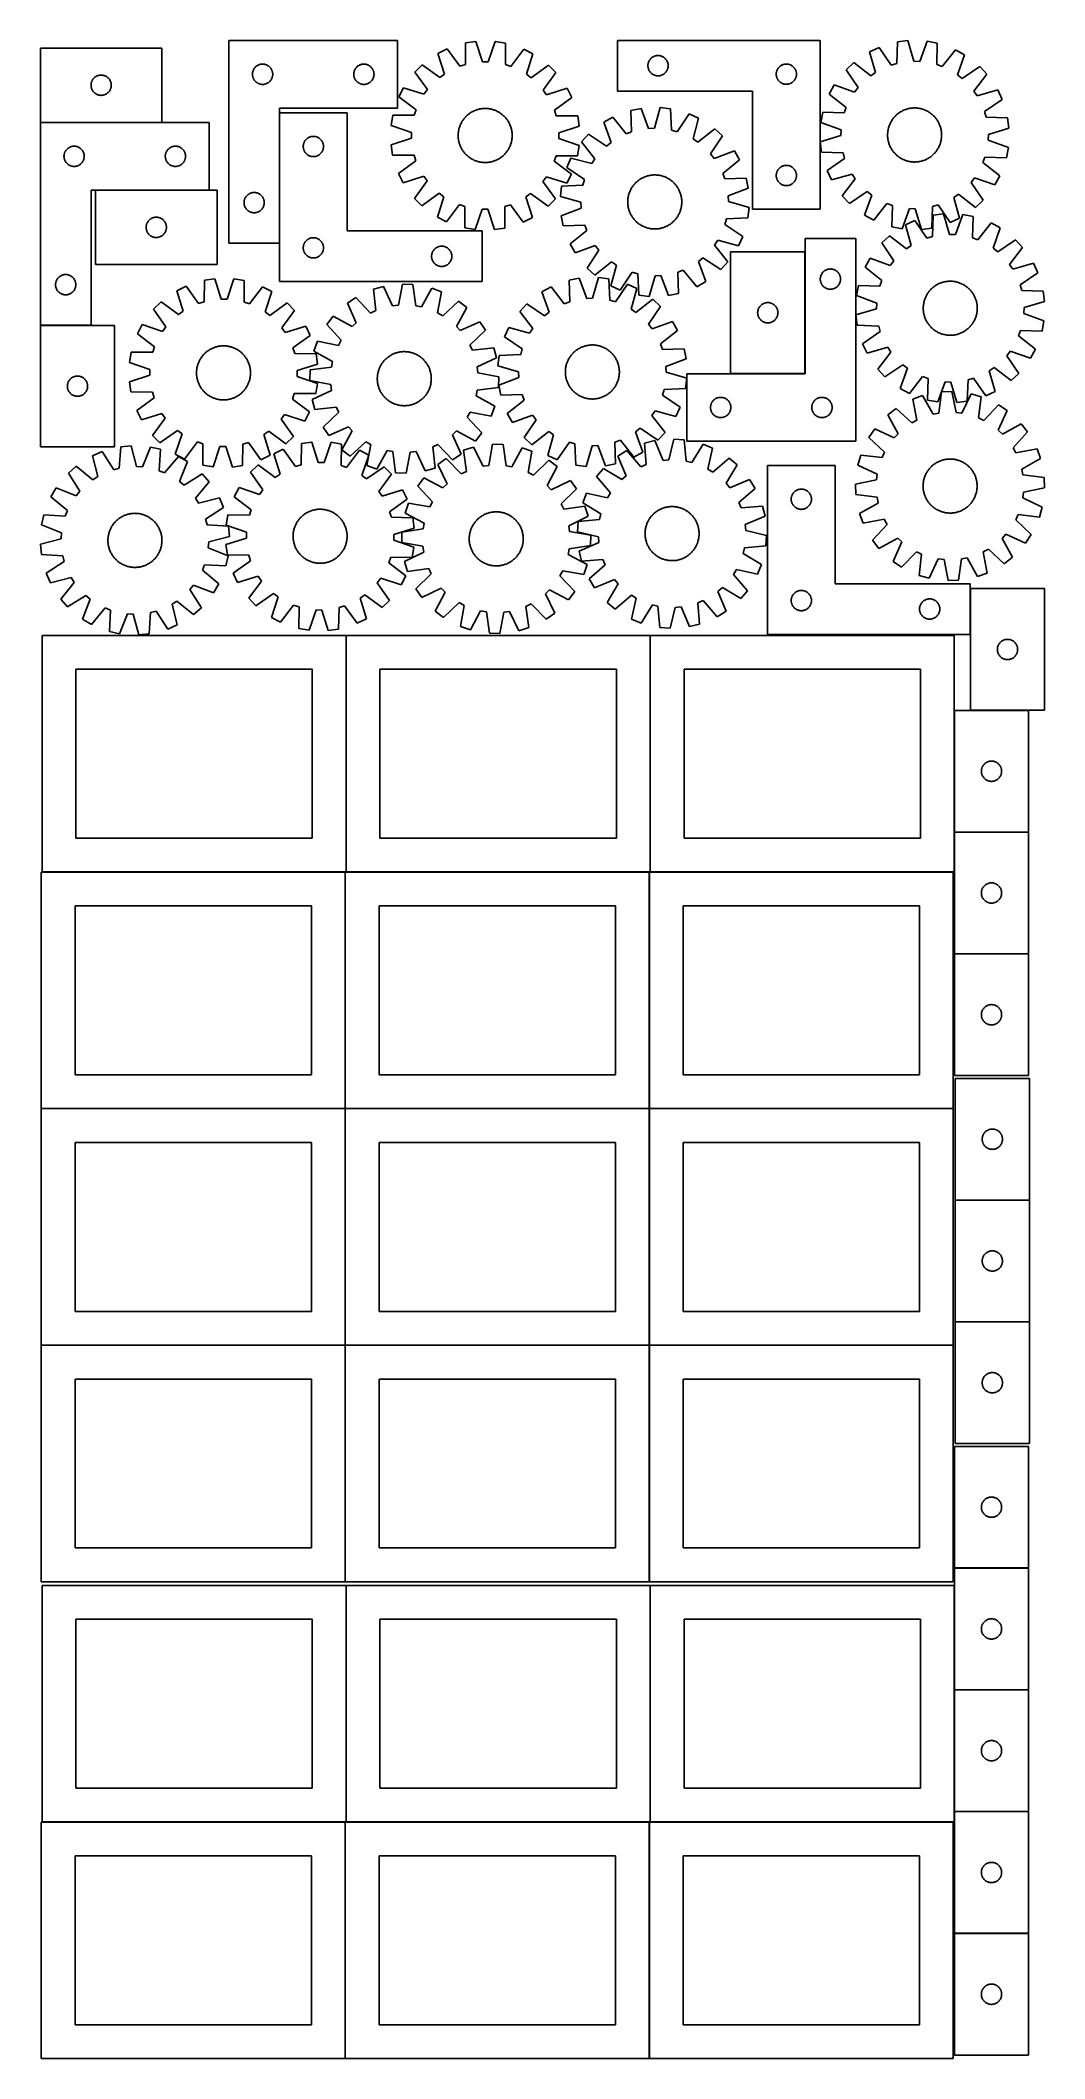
# Model space of a CAD drawing. Header units: millimetres. Extents: x 7 to 1493, y 7 to 2993.
import ezdxf

# ---------------------------------------------------------------- set-up
doc = ezdxf.new("R2010")
doc.units = ezdxf.units.MM
doc.layers.add('COMMON', color=5, linetype='CONTINUOUS', true_color=0x0000ff)
doc.layers.add('CUT', color=7, linetype='CONTINUOUS', true_color=0x000000)

msp = doc.modelspace()

# ---------------------------------------------------------------- linework, layer by layer
at = {"layer": 'COMMON'}
for p, q in [((6.52484, 2871.93302), (186.52484, 2871.93302)), ((360.649815, 2886.33429), (360.649815, 2693.242731)), ((256.52484, 2771.73302), (88.160457, 2771.73302)), ((1138.6684, 2500.289121), (1138.6684, 2680.289121)), ((81.52484, 2571.73302), (6.52484, 2571.73302)), ((1028.568399, 2500.18912), (1138.568399, 2500.18912)), ((459.274233, 1762.823825), (459.274233, 2112.823825)), ((909.474234, 1762.823825), (909.474234, 2112.823825)), ((1359.674234, 2001.772524), (1359.674234, 1821.772524)), ((1469.774235, 2001.872525), (1383.484083, 2001.872525)), ((1359.674234, 1821.572523), (1359.674234, 1762.823825)), ((1469.774235, 1821.672524), (1359.774235, 1821.672524)), ((457.849575, 1762.723825), (9.174232, 1762.723825)), ((457.949576, 1412.623824), (457.949576, 1762.623824)), ((908.049576, 1762.723825), (459.374233, 1762.723825)), ((908.149577, 1412.623824), (908.149577, 1762.623824)), ((1358.249577, 1762.723825), (909.574234, 1762.723825)), ((1469.774235, 1641.472523), (1359.774235, 1641.472523)), ((457.849575, 1412.523824), (7.849575, 1412.523824)), ((457.949576, 1062.423823), (457.949576, 1412.423823)), ((908.049576, 1412.523824), (458.049576, 1412.523824)), ((908.149577, 1062.423823), (908.149577, 1412.423823)), ((1358.249577, 1412.523824), (908.249577, 1412.523824)), ((1471.012425, 1277.098183), (1361.012425, 1277.098183)), ((1471.012425, 1096.898182), (1361.012425, 1096.898182)), ((7.849575, 1062.323822), (457.849575, 1062.323822)), ((457.949576, 712.223822), (457.949576, 1062.223822)), ((458.049576, 1062.323822), (908.049576, 1062.323822)), ((908.149576, 1062.223822), (908.149576, 712.223822)), ((1358.249577, 1062.323823), (908.249577, 1062.323823)), ((1359.774235, 732.523841), (1469.774235, 732.523841)), ((459.274233, 356.724781), (459.274233, 706.724781)), ((909.474234, 356.724781), (909.474234, 706.724781)), ((1359.674234, 706.724781), (1359.674234, 552.423841)), ((1359.674234, 552.22384), (1359.674234, 372.22384)), ((1469.774235, 552.323841), (1359.774235, 552.323841)), ((1359.674234, 372.023839), (1359.674234, 356.724781)), ((1469.774235, 372.12384), (1359.774235, 372.12384)), ((457.849575, 356.624781), (9.174232, 356.624781)), ((457.949576, 6.52478), (457.949576, 356.52478)), ((908.049576, 356.624781), (459.374233, 356.624781)), ((908.149577, 6.52478), (908.149577, 356.52478)), ((1358.249577, 356.624781), (909.574234, 356.624781)), ((1469.774235, 191.923839), (1359.774235, 191.923839))]:
    msp.add_line(p, q, dxfattribs=at)
at = {"layer": 'CUT'}
for p, q in [((285.549815, 2993.242731), (285.549815, 2693.242731)), ((535.549815, 2993.242731), (285.549815, 2993.242731)), ((535.549815, 2893.242731), (535.549815, 2993.242731)), ((636.105121, 2989.566838), (635.825939, 2957.803702)), ((651.309537, 2991.92401), (636.105121, 2989.566838)), ((661.193068, 2961.73642), (651.309537, 2991.92401)), ((679.848232, 2991.83063), (669.767366, 2961.708364)), ((695.036898, 2989.37401), (679.848232, 2991.83063)), ((695.108216, 2957.609728), (695.036898, 2989.37401)), ((1161.041773, 2993.391425), (861.041773, 2993.391425)), ((861.041773, 2993.391425), (861.041773, 2918.391425)), ((1161.041773, 2743.391425), (1161.041773, 2993.391425)), ((1275.665629, 2991.058978), (1274.521531, 2959.315226)), ((1290.928601, 2993.001207), (1275.665629, 2991.058978)), ((1299.986353, 2962.555652), (1290.928601, 2993.001207)), ((1319.454168, 2992.130655), (1308.556707, 2962.294099)), ((1334.570298, 2989.261307), (1319.454168, 2992.130655)), ((1333.776538, 2957.506864), (1334.570298, 2989.261307)), ((186.52484, 2982.033021), (6.52484, 2982.033021)), ((6.52484, 2982.033021), (6.52484, 2872.033021)), ((186.52484, 2872.033021), (186.52484, 2982.033021)), ((329.543006, 2956.987484), (330.258534, 2957.278483)), ((330.258534, 2957.278483), (330.988093, 2957.532261)), ((330.988093, 2957.532261), (331.729748, 2957.748147)), ((331.729748, 2957.748147), (332.481534, 2957.925566)), ((332.481534, 2957.925566), (333.241456, 2958.064049)), ((333.241456, 2958.064049), (334.0075, 2958.163229)), ((334.0075, 2958.163229), (334.777634, 2958.222842)), ((334.777634, 2958.222842), (335.549815, 2958.242731)), ((335.549815, 2958.242731), (336.321996, 2958.222842)), ((336.321996, 2958.222842), (337.09213, 2958.163229)), ((337.09213, 2958.163229), (337.858174, 2958.064049)), ((337.858174, 2958.064049), (338.618096, 2957.925566)), ((338.618096, 2957.925566), (339.369882, 2957.748147)), ((339.369882, 2957.748147), (340.111537, 2957.532261)), ((340.111537, 2957.532261), (340.841096, 2957.278483)), ((340.841096, 2957.278483), (341.556624, 2956.987484)), ((479.543006, 2956.987484), (480.258534, 2957.278483)), ((480.258534, 2957.278483), (480.988093, 2957.532261)), ((480.988093, 2957.532261), (481.729748, 2957.748147)), ((481.729748, 2957.748147), (482.481534, 2957.925566)), ((482.481534, 2957.925566), (483.241456, 2958.064049)), ((483.241456, 2958.064049), (484.0075, 2958.163229)), ((484.0075, 2958.163229), (484.777634, 2958.222842)), ((484.777634, 2958.222842), (485.549815, 2958.242731)), ((485.549815, 2958.242731), (486.321996, 2958.222842)), ((486.321996, 2958.222842), (487.09213, 2958.163229)), ((487.09213, 2958.163229), (487.858174, 2958.064049)), ((487.858174, 2958.064049), (488.618096, 2957.925566)), ((488.618096, 2957.925566), (489.369882, 2957.748147)), ((489.369882, 2957.748147), (490.111537, 2957.532261)), ((490.111537, 2957.532261), (490.841096, 2957.278483)), ((490.841096, 2957.278483), (491.556624, 2956.987484)), ((572.059323, 2957.1974), (561.144203, 2946.353476)), ((597.799087, 2938.58452), (572.059323, 2957.1974)), ((608.934353, 2980.836705), (595.2025, 2973.896478)), ((595.2025, 2973.896478), (604.752331, 2943.601669)), ((627.662627, 2955.18078), (608.934353, 2980.836705)), ((635.825939, 2957.803702), (627.662627, 2955.18078)), ((669.767366, 2961.708364), (661.193068, 2961.73642)), ((703.254188, 2954.933441), (695.108216, 2957.609728)), ((722.149954, 2980.466259), (703.254188, 2954.933441)), ((735.836096, 2973.43632), (722.149954, 2980.466259)), ((726.08822, 2943.204653), (735.836096, 2973.43632)), ((906.061661, 2956.663606), (906.121274, 2957.43374)), ((906.121274, 2957.43374), (906.220454, 2958.199784)), ((906.220454, 2958.199784), (906.358937, 2958.959706)), ((906.358937, 2958.959706), (906.536357, 2959.711492)), ((906.536357, 2959.711492), (906.752242, 2960.453148)), ((906.752242, 2960.453148), (907.00602, 2961.182706)), ((907.00602, 2961.182706), (907.297019, 2961.898234)), ((907.297019, 2961.898234), (907.624466, 2962.597832)), ((907.624466, 2962.597832), (907.987494, 2963.279646)), ((907.987494, 2963.279646), (908.385139, 2963.941868)), ((908.385139, 2963.941868), (908.816347, 2964.582742)), ((908.816347, 2964.582742), (909.279975, 2965.200567)), ((909.279975, 2965.200567), (909.774794, 2965.793707)), ((909.774794, 2965.793707), (910.29949, 2966.360587)), ((910.29949, 2966.360587), (910.852672, 2966.899706)), ((910.852672, 2966.899706), (911.432875, 2967.409632)), ((911.432875, 2967.409632), (912.038558, 2967.889014)), ((912.038558, 2967.889014), (912.668117, 2968.33658)), ((912.668117, 2968.33658), (913.319881, 2968.751145)), ((913.319881, 2968.751145), (913.992121, 2969.131607)), ((913.992121, 2969.131607), (914.683057, 2969.476959)), ((914.683057, 2969.476959), (915.390854, 2969.786285)), ((915.390854, 2969.786285), (916.113637, 2970.058764)), ((916.113637, 2970.058764), (916.849488, 2970.293673)), ((916.849488, 2970.293673), (917.596456, 2970.490391)), ((917.596456, 2970.490391), (918.352561, 2970.648394)), ((918.352561, 2970.648394), (919.115797, 2970.767265)), ((919.115797, 2970.767265), (919.884141, 2970.846688)), ((919.884141, 2970.846688), (920.655554, 2970.886452)), ((920.655554, 2970.886452), (921.427991, 2970.886452)), ((921.427991, 2970.886452), (922.199404, 2970.846688)), ((922.199404, 2970.846688), (922.967748, 2970.767265)), ((922.967748, 2970.767265), (923.730984, 2970.648394)), ((923.730984, 2970.648394), (924.487089, 2970.490391)), ((924.487089, 2970.490391), (925.234057, 2970.293673)), ((925.234057, 2970.293673), (925.969908, 2970.058764)), ((925.969908, 2970.058764), (926.692691, 2969.786285)), ((926.692691, 2969.786285), (927.400488, 2969.476959)), ((927.400488, 2969.476959), (928.091424, 2969.131607)), ((928.091424, 2969.131607), (928.763665, 2968.751145)), ((928.763665, 2968.751145), (929.415428, 2968.33658)), ((929.415428, 2968.33658), (930.044987, 2967.889014)), ((930.044987, 2967.889014), (930.65067, 2967.409632)), ((930.65067, 2967.409632), (931.230873, 2966.899706)), ((931.230873, 2966.899706), (931.784055, 2966.360587)), ((931.784055, 2966.360587), (932.308752, 2965.793707)), ((932.308752, 2965.793707), (932.80357, 2965.200567)), ((932.80357, 2965.200567), (933.267198, 2964.582742)), ((933.267198, 2964.582742), (933.698406, 2963.941868)), ((933.698406, 2963.941868), (934.096051, 2963.279646)), ((934.096051, 2963.279646), (934.459079, 2962.597832)), ((934.459079, 2962.597832), (934.786526, 2961.898234)), ((934.786526, 2961.898234), (935.077525, 2961.182706)), ((935.077525, 2961.182706), (935.331303, 2960.453148)), ((935.331303, 2960.453148), (935.547188, 2959.711492)), ((935.547188, 2959.711492), (935.724608, 2958.959706)), ((935.724608, 2958.959706), (935.863091, 2958.199784)), ((935.863091, 2958.199784), (935.962271, 2957.43374)), ((935.962271, 2957.43374), (936.021884, 2956.663606)), ((1104.683057, 2956.976959), (1105.390854, 2957.286285)), ((1105.390854, 2957.286285), (1106.113637, 2957.558764)), ((1106.113637, 2957.558764), (1106.849488, 2957.793673)), ((1106.849488, 2957.793673), (1107.596456, 2957.990391)), ((1107.596456, 2957.990391), (1108.352561, 2958.148394)), ((1108.352561, 2958.148394), (1109.115797, 2958.267265)), ((1109.115797, 2958.267265), (1109.884141, 2958.346688)), ((1109.884141, 2958.346688), (1110.655554, 2958.386452)), ((1110.655554, 2958.386452), (1111.427991, 2958.386452)), ((1111.427991, 2958.386452), (1112.199404, 2958.346688)), ((1112.199404, 2958.346688), (1112.967748, 2958.267265)), ((1112.967748, 2958.267265), (1113.730984, 2958.148394)), ((1113.730984, 2958.148394), (1114.487089, 2957.990391)), ((1114.487089, 2957.990391), (1115.234057, 2957.793673)), ((1115.234057, 2957.793673), (1115.969908, 2957.558764)), ((1115.969908, 2957.558764), (1116.692691, 2957.286285)), ((1116.692691, 2957.286285), (1117.400488, 2956.976959)), ((1210.762055, 2960.445734), (1199.555666, 2949.903089)), ((1235.98538, 2941.138776), (1210.762055, 2960.445734)), ((1248.267188, 2983.072038), (1234.351421, 2976.50835)), ((1234.351421, 2976.50835), (1243.072678, 2945.964703)), ((1266.289817, 2956.915593), (1248.267188, 2983.072038)), ((1274.521531, 2959.315226), (1266.289817, 2956.915593)), ((1308.556707, 2962.294099), (1299.986353, 2962.555652)), ((1341.846604, 2954.609727), (1333.776538, 2957.506864)), ((1361.430708, 2979.618478), (1341.846604, 2954.609727)), ((1374.920325, 2972.218425), (1361.430708, 2979.618478)), ((1364.352752, 2942.26344), (1374.920325, 2972.218425)), ((81.52484, 2927.033021), (81.544729, 2927.805202)), ((81.544729, 2927.805202), (81.604342, 2928.575336)), ((81.604342, 2928.575336), (81.703522, 2929.34138)), ((81.703522, 2929.34138), (81.842005, 2930.101302)), ((81.842005, 2930.101302), (82.019424, 2930.853088)), ((82.019424, 2930.853088), (82.235309, 2931.594743)), ((82.235309, 2931.594743), (82.489088, 2932.324302)), ((82.489088, 2932.324302), (82.780086, 2933.03983)), ((82.780086, 2933.03983), (83.107534, 2933.739428)), ((83.107534, 2933.739428), (83.470561, 2934.421242)), ((83.470561, 2934.421242), (83.868207, 2935.083464)), ((83.868207, 2935.083464), (84.299415, 2935.724337)), ((84.299415, 2935.724337), (84.763043, 2936.342163)), ((84.763043, 2936.342163), (85.257861, 2936.935303)), ((85.257861, 2936.935303), (85.782557, 2937.502183)), ((85.782557, 2937.502183), (86.33574, 2938.041301)), ((86.33574, 2938.041301), (86.915942, 2938.551228)), ((86.915942, 2938.551228), (87.521626, 2939.03061)), ((87.521626, 2939.03061), (88.151184, 2939.478176)), ((88.151184, 2939.478176), (88.802948, 2939.89274)), ((88.802948, 2939.89274), (89.475189, 2940.273203)), ((89.475189, 2940.273203), (90.166124, 2940.618555)), ((90.166124, 2940.618555), (90.873922, 2940.92788)), ((90.873922, 2940.92788), (91.596704, 2941.200359)), ((91.596704, 2941.200359), (92.332555, 2941.435269)), ((92.332555, 2941.435269), (93.079524, 2941.631987)), ((93.079524, 2941.631987), (93.835629, 2941.78999)), ((93.835629, 2941.78999), (94.598865, 2941.908861)), ((94.598865, 2941.908861), (95.367208, 2941.988284)), ((95.367208, 2941.988284), (96.138621, 2942.028048)), ((96.138621, 2942.028048), (96.911059, 2942.028048)), ((96.911059, 2942.028048), (97.682472, 2941.988284)), ((97.682472, 2941.988284), (98.450815, 2941.908861)), ((98.450815, 2941.908861), (99.214051, 2941.78999)), ((99.214051, 2941.78999), (99.970156, 2941.631987)), ((99.970156, 2941.631987), (100.717125, 2941.435269)), ((100.717125, 2941.435269), (101.452976, 2941.200359)), ((101.452976, 2941.200359), (102.175758, 2940.92788)), ((102.175758, 2940.92788), (102.883556, 2940.618555)), ((102.883556, 2940.618555), (103.574491, 2940.273203)), ((103.574491, 2940.273203), (104.246732, 2939.89274)), ((104.246732, 2939.89274), (104.898496, 2939.478176)), ((104.898496, 2939.478176), (105.528054, 2939.03061)), ((105.528054, 2939.03061), (106.133738, 2938.551228)), ((106.133738, 2938.551228), (106.71394, 2938.041301)), ((106.71394, 2938.041301), (107.267123, 2937.502183)), ((107.267123, 2937.502183), (107.791819, 2936.935303)), ((107.791819, 2936.935303), (108.286637, 2936.342163)), ((108.286637, 2936.342163), (108.750265, 2935.724337)), ((108.750265, 2935.724337), (109.181473, 2935.083464)), ((109.181473, 2935.083464), (109.579119, 2934.421242)), ((109.579119, 2934.421242), (109.942146, 2933.739428)), ((109.942146, 2933.739428), (110.269594, 2933.03983)), ((110.269594, 2933.03983), (110.560592, 2932.324302)), ((110.560592, 2932.324302), (110.814371, 2931.594743)), ((110.814371, 2931.594743), (111.030256, 2930.853088)), ((111.030256, 2930.853088), (111.207675, 2930.101302)), ((111.207675, 2930.101302), (111.346158, 2929.34138)), ((111.346158, 2929.34138), (111.445338, 2928.575336)), ((111.445338, 2928.575336), (111.504951, 2927.805202)), ((111.504951, 2927.805202), (111.52484, 2927.033021)), ((320.554788, 2943.628949), (320.594552, 2944.400363)), ((320.554788, 2942.856512), (320.554788, 2943.628949)), ((320.594552, 2942.085099), (320.554788, 2942.856512)), ((320.594552, 2944.400363), (320.673975, 2945.168706)), ((320.673975, 2941.316755), (320.594552, 2942.085099)), ((320.673975, 2945.168706), (320.792846, 2945.931942)), ((320.792846, 2940.553519), (320.673975, 2941.316755)), ((320.792846, 2945.931942), (320.950849, 2946.688047)), ((320.950849, 2939.797415), (320.792846, 2940.553519)), ((320.950849, 2946.688047), (321.147567, 2947.435015)), ((321.147567, 2939.050446), (320.950849, 2939.797415)), ((321.147567, 2947.435015), (321.382477, 2948.170866)), ((321.382477, 2938.314595), (321.147567, 2939.050446)), ((321.382477, 2948.170866), (321.654955, 2948.893649)), ((321.654955, 2937.591812), (321.382477, 2938.314595)), ((321.654955, 2948.893649), (321.964281, 2949.601447)), ((321.964281, 2936.884015), (321.654955, 2937.591812)), ((321.964281, 2949.601447), (322.309633, 2950.292382)), ((322.309633, 2936.19308), (321.964281, 2936.884015)), ((322.309633, 2950.292382), (322.690096, 2950.964623)), ((322.690096, 2935.520839), (322.309633, 2936.19308)), ((322.690096, 2950.964623), (323.10466, 2951.616387)), ((323.10466, 2934.869075), (322.690096, 2935.520839)), ((323.10466, 2951.616387), (323.552226, 2952.245945)), ((323.552226, 2934.239517), (323.10466, 2934.869075)), ((323.552226, 2952.245945), (324.031608, 2952.851628)), ((324.031608, 2933.633833), (323.552226, 2934.239517)), ((324.031608, 2952.851628), (324.541535, 2953.431831)), ((324.541535, 2933.053631), (324.031608, 2933.633833)), ((324.541535, 2953.431831), (325.080653, 2953.985014)), ((325.080653, 2932.500448), (324.541535, 2933.053631)), ((325.080653, 2953.985014), (325.647533, 2954.50971)), ((325.647533, 2931.975752), (325.080653, 2932.500448)), ((325.647533, 2954.50971), (326.240673, 2955.004528)), ((326.240673, 2931.480934), (325.647533, 2931.975752)), ((326.240673, 2955.004528), (326.858499, 2955.468156)), ((326.858499, 2931.017306), (326.240673, 2931.480934)), ((326.858499, 2955.468156), (327.499372, 2955.899364)), ((327.499372, 2930.586097), (326.858499, 2931.017306)), ((327.499372, 2955.899364), (328.161594, 2956.297009)), ((328.161594, 2930.188452), (327.499372, 2930.586097)), ((328.161594, 2956.297009), (328.843408, 2956.660037)), ((328.843408, 2929.825425), (328.161594, 2930.188452)), ((328.843408, 2956.660037), (329.543006, 2956.987484)), ((329.543006, 2929.497977), (328.843408, 2929.825425)), ((330.258534, 2929.206978), (329.543006, 2929.497977)), ((330.988093, 2928.9532), (330.258534, 2929.206978)), ((331.729748, 2928.737315), (330.988093, 2928.9532)), ((332.481534, 2928.559895), (331.729748, 2928.737315)), ((333.241456, 2928.421412), (332.481534, 2928.559895)), ((334.0075, 2928.322233), (333.241456, 2928.421412)), ((334.777634, 2928.262619), (334.0075, 2928.322233)), ((335.549815, 2928.242731), (334.777634, 2928.262619)), ((336.321996, 2928.262619), (335.549815, 2928.242731)), ((337.09213, 2928.322233), (336.321996, 2928.262619)), ((337.858174, 2928.421412), (337.09213, 2928.322233)), ((338.618096, 2928.559895), (337.858174, 2928.421412)), ((339.369882, 2928.737315), (338.618096, 2928.559895)), ((340.111537, 2928.9532), (339.369882, 2928.737315)), ((340.841096, 2929.206978), (340.111537, 2928.9532)), ((341.556624, 2929.497977), (340.841096, 2929.206978)), ((341.556624, 2956.987484), (342.256222, 2956.660037)), ((342.256222, 2929.825425), (341.556624, 2929.497977)), ((342.256222, 2956.660037), (342.938036, 2956.297009)), ((342.938036, 2930.188452), (342.256222, 2929.825425)), ((342.938036, 2956.297009), (343.600258, 2955.899364)), ((343.600258, 2930.586097), (342.938036, 2930.188452)), ((343.600258, 2955.899364), (344.241131, 2955.468156)), ((344.241131, 2931.017306), (343.600258, 2930.586097)), ((344.241131, 2955.468156), (344.858957, 2955.004528)), ((344.858957, 2931.480934), (344.241131, 2931.017306)), ((344.858957, 2955.004528), (345.452097, 2954.50971)), ((345.452097, 2931.975752), (344.858957, 2931.480934)), ((345.452097, 2954.50971), (346.018977, 2953.985014)), ((346.018977, 2932.500448), (345.452097, 2931.975752)), ((346.018977, 2953.985014), (346.558096, 2953.431831)), ((346.558096, 2933.053631), (346.018977, 2932.500448)), ((346.558096, 2953.431831), (347.068022, 2952.851628)), ((347.068022, 2933.633833), (346.558096, 2933.053631)), ((347.068022, 2952.851628), (347.547404, 2952.245945)), ((347.547404, 2934.239517), (347.068022, 2933.633833)), ((347.547404, 2952.245945), (347.99497, 2951.616387)), ((347.99497, 2934.869075), (347.547404, 2934.239517)), ((347.99497, 2951.616387), (348.409534, 2950.964623)), ((348.409534, 2935.520839), (347.99497, 2934.869075)), ((348.409534, 2950.964623), (348.789997, 2950.292382)), ((348.789997, 2936.19308), (348.409534, 2935.520839)), ((348.789997, 2950.292382), (349.135349, 2949.601447)), ((349.135349, 2936.884015), (348.789997, 2936.19308)), ((349.135349, 2949.601447), (349.444675, 2948.893649)), ((349.444675, 2937.591812), (349.135349, 2936.884015)), ((349.444675, 2948.893649), (349.717153, 2948.170866)), ((349.717153, 2938.314595), (349.444675, 2937.591812)), ((349.717153, 2948.170866), (349.952063, 2947.435015)), ((349.952063, 2939.050446), (349.717153, 2938.314595)), ((349.952063, 2947.435015), (350.148781, 2946.688047)), ((350.148781, 2939.797415), (349.952063, 2939.050446)), ((350.148781, 2946.688047), (350.306784, 2945.931942)), ((350.306784, 2940.553519), (350.148781, 2939.797415)), ((350.306784, 2945.931942), (350.425655, 2945.168706)), ((350.425655, 2941.316755), (350.306784, 2940.553519)), ((350.425655, 2945.168706), (350.505078, 2944.400363)), ((350.505078, 2942.085099), (350.425655, 2941.316755)), ((350.505078, 2944.400363), (350.544842, 2943.628949)), ((350.544842, 2942.856512), (350.505078, 2942.085099)), ((350.544842, 2943.628949), (350.544842, 2942.856512)), ((470.554788, 2943.628949), (470.594552, 2944.400363)), ((470.554788, 2942.856512), (470.554788, 2943.628949)), ((470.594552, 2942.085099), (470.554788, 2942.856512)), ((470.594552, 2944.400363), (470.673975, 2945.168706)), ((470.673975, 2941.316755), (470.594552, 2942.085099)), ((470.673975, 2945.168706), (470.792846, 2945.931942)), ((470.792846, 2940.553519), (470.673975, 2941.316755)), ((470.792846, 2945.931942), (470.950849, 2946.688047)), ((470.950849, 2939.797415), (470.792846, 2940.553519)), ((470.950849, 2946.688047), (471.147567, 2947.435015)), ((471.147567, 2939.050446), (470.950849, 2939.797415)), ((471.147567, 2947.435015), (471.382477, 2948.170866)), ((471.382477, 2938.314595), (471.147567, 2939.050446)), ((471.382477, 2948.170866), (471.654955, 2948.893649)), ((471.654955, 2937.591812), (471.382477, 2938.314595)), ((471.654955, 2948.893649), (471.964281, 2949.601447)), ((471.964281, 2936.884015), (471.654955, 2937.591812)), ((471.964281, 2949.601447), (472.309633, 2950.292382)), ((472.309633, 2936.19308), (471.964281, 2936.884015)), ((472.309633, 2950.292382), (472.690096, 2950.964623)), ((472.690096, 2935.520839), (472.309633, 2936.19308)), ((472.690096, 2950.964623), (473.10466, 2951.616387)), ((473.10466, 2934.869075), (472.690096, 2935.520839)), ((473.10466, 2951.616387), (473.552226, 2952.245945)), ((473.552226, 2934.239517), (473.10466, 2934.869075)), ((473.552226, 2952.245945), (474.031608, 2952.851628)), ((474.031608, 2933.633833), (473.552226, 2934.239517)), ((474.031608, 2952.851628), (474.541535, 2953.431831)), ((474.541535, 2933.053631), (474.031608, 2933.633833)), ((474.541535, 2953.431831), (475.080653, 2953.985014)), ((475.080653, 2932.500448), (474.541535, 2933.053631)), ((475.080653, 2953.985014), (475.647533, 2954.50971)), ((475.647533, 2931.975752), (475.080653, 2932.500448)), ((475.647533, 2954.50971), (476.240673, 2955.004528)), ((476.240673, 2931.480934), (475.647533, 2931.975752)), ((476.240673, 2955.004528), (476.858499, 2955.468156)), ((476.858499, 2931.017306), (476.240673, 2931.480934)), ((476.858499, 2955.468156), (477.499372, 2955.899364)), ((477.499372, 2930.586097), (476.858499, 2931.017306)), ((477.499372, 2955.899364), (478.161594, 2956.297009)), ((478.161594, 2930.188452), (477.499372, 2930.586097)), ((478.161594, 2956.297009), (478.843408, 2956.660037)), ((478.843408, 2929.825425), (478.161594, 2930.188452)), ((478.843408, 2956.660037), (479.543006, 2956.987484)), ((479.543006, 2929.497977), (478.843408, 2929.825425)), ((480.258534, 2929.206978), (479.543006, 2929.497977)), ((480.988093, 2928.9532), (480.258534, 2929.206978)), ((481.729748, 2928.737315), (480.988093, 2928.9532)), ((482.481534, 2928.559895), (481.729748, 2928.737315)), ((483.241456, 2928.421412), (482.481534, 2928.559895)), ((484.0075, 2928.322233), (483.241456, 2928.421412)), ((484.777634, 2928.262619), (484.0075, 2928.322233)), ((485.549815, 2928.242731), (484.777634, 2928.262619)), ((486.321996, 2928.262619), (485.549815, 2928.242731)), ((487.09213, 2928.322233), (486.321996, 2928.262619)), ((487.858174, 2928.421412), (487.09213, 2928.322233)), ((488.618096, 2928.559895), (487.858174, 2928.421412)), ((489.369882, 2928.737315), (488.618096, 2928.559895)), ((490.111537, 2928.9532), (489.369882, 2928.737315)), ((490.841096, 2929.206978), (490.111537, 2928.9532)), ((491.556624, 2929.497977), (490.841096, 2929.206978)), ((491.556624, 2956.987484), (492.256222, 2956.660037)), ((492.256222, 2929.825425), (491.556624, 2929.497977)), ((492.256222, 2956.660037), (492.938036, 2956.297009)), ((492.938036, 2930.188452), (492.256222, 2929.825425)), ((492.938036, 2956.297009), (493.600258, 2955.899364)), ((493.600258, 2930.586097), (492.938036, 2930.188452)), ((493.600258, 2955.899364), (494.241131, 2955.468156)), ((494.241131, 2931.017306), (493.600258, 2930.586097)), ((494.241131, 2955.468156), (494.858957, 2955.004528)), ((494.858957, 2931.480934), (494.241131, 2931.017306)), ((494.858957, 2955.004528), (495.452097, 2954.50971)), ((495.452097, 2931.975752), (494.858957, 2931.480934)), ((495.452097, 2954.50971), (496.018977, 2953.985014)), ((496.018977, 2932.500448), (495.452097, 2931.975752)), ((496.018977, 2953.985014), (496.558096, 2953.431831)), ((496.558096, 2933.053631), (496.018977, 2932.500448)), ((496.558096, 2953.431831), (497.068022, 2952.851628)), ((497.068022, 2933.633833), (496.558096, 2933.053631)), ((497.068022, 2952.851628), (497.547404, 2952.245945)), ((497.547404, 2934.239517), (497.068022, 2933.633833)), ((497.547404, 2952.245945), (497.99497, 2951.616387)), ((497.99497, 2934.869075), (497.547404, 2934.239517)), ((497.99497, 2951.616387), (498.409534, 2950.964623)), ((498.409534, 2935.520839), (497.99497, 2934.869075)), ((498.409534, 2950.964623), (498.789997, 2950.292382)), ((498.789997, 2936.19308), (498.409534, 2935.520839)), ((498.789997, 2950.292382), (499.135349, 2949.601447)), ((499.135349, 2936.884015), (498.789997, 2936.19308)), ((499.135349, 2949.601447), (499.444675, 2948.893649)), ((499.444675, 2937.591812), (499.135349, 2936.884015)), ((499.444675, 2948.893649), (499.717153, 2948.170866)), ((499.717153, 2938.314595), (499.444675, 2937.591812)), ((499.717153, 2948.170866), (499.952063, 2947.435015)), ((499.952063, 2939.050446), (499.717153, 2938.314595)), ((499.952063, 2947.435015), (500.148781, 2946.688047)), ((500.148781, 2939.797415), (499.952063, 2939.050446)), ((500.148781, 2946.688047), (500.306784, 2945.931942)), ((500.306784, 2940.553519), (500.148781, 2939.797415)), ((500.306784, 2945.931942), (500.425655, 2945.168706)), ((500.425655, 2941.316755), (500.306784, 2940.553519)), ((500.425655, 2945.168706), (500.505078, 2944.400363)), ((500.505078, 2942.085099), (500.425655, 2941.316755)), ((500.505078, 2944.400363), (500.544842, 2943.628949)), ((500.544842, 2942.856512), (500.505078, 2942.085099)), ((500.544842, 2943.628949), (500.544842, 2942.856512)), ((561.144203, 2946.353476), (579.588243, 2920.49246)), ((604.752331, 2943.601669), (597.799087, 2938.58452)), ((733.008482, 2938.14211), (726.08822, 2943.204653)), ((758.869498, 2956.58615), (733.008482, 2938.14211)), ((751.100542, 2919.931265), (769.713422, 2945.671029)), ((769.713422, 2945.671029), (758.869498, 2956.58615)), ((906.041773, 2955.891425), (906.061661, 2956.663606)), ((906.061661, 2955.119244), (906.041773, 2955.891425)), ((906.121274, 2954.34911), (906.061661, 2955.119244)), ((906.220454, 2953.583066), (906.121274, 2954.34911)), ((906.358937, 2952.823144), (906.220454, 2953.583066)), ((906.536357, 2952.071358), (906.358937, 2952.823144)), ((906.752242, 2951.329703), (906.536357, 2952.071358)), ((907.00602, 2950.600144), (906.752242, 2951.329703)), ((907.297019, 2949.884617), (907.00602, 2950.600144)), ((907.624466, 2949.185018), (907.297019, 2949.884617)), ((907.987494, 2948.503204), (907.624466, 2949.185018)), ((908.385139, 2947.840982), (907.987494, 2948.503204)), ((908.816347, 2947.200109), (908.385139, 2947.840982)), ((909.279975, 2946.582283), (908.816347, 2947.200109)), ((909.774794, 2945.989143), (909.279975, 2946.582283)), ((910.29949, 2945.422263), (909.774794, 2945.989143)), ((910.852672, 2944.883145), (910.29949, 2945.422263)), ((911.432875, 2944.373218), (910.852672, 2944.883145)), ((912.038558, 2943.893836), (911.432875, 2944.373218)), ((912.668117, 2943.44627), (912.038558, 2943.893836)), ((913.319881, 2943.031706), (912.668117, 2943.44627)), ((913.992121, 2942.651243), (913.319881, 2943.031706)), ((914.683057, 2942.305891), (913.992121, 2942.651243)), ((915.390854, 2941.996566), (914.683057, 2942.305891)), ((916.113637, 2941.724087), (915.390854, 2941.996566)), ((916.849488, 2941.489177), (916.113637, 2941.724087)), ((917.596456, 2941.292459), (916.849488, 2941.489177)), ((918.352561, 2941.134456), (917.596456, 2941.292459)), ((919.115797, 2941.015585), (918.352561, 2941.134456)), ((919.884141, 2940.936162), (919.115797, 2941.015585)), ((920.655554, 2940.896398), (919.884141, 2940.936162)), ((921.427991, 2940.896398), (920.655554, 2940.896398)), ((922.199404, 2940.936162), (921.427991, 2940.896398)), ((922.967748, 2941.015585), (922.199404, 2940.936162)), ((923.730984, 2941.134456), (922.967748, 2941.015585)), ((924.487089, 2941.292459), (923.730984, 2941.134456)), ((925.234057, 2941.489177), (924.487089, 2941.292459)), ((925.969908, 2941.724087), (925.234057, 2941.489177)), ((926.692691, 2941.996566), (925.969908, 2941.724087)), ((927.400488, 2942.305891), (926.692691, 2941.996566)), ((928.091424, 2942.651243), (927.400488, 2942.305891)), ((928.763665, 2943.031706), (928.091424, 2942.651243)), ((929.415428, 2943.44627), (928.763665, 2943.031706)), ((930.044987, 2943.893836), (929.415428, 2943.44627)), ((930.65067, 2944.373218), (930.044987, 2943.893836)), ((931.230873, 2944.883145), (930.65067, 2944.373218)), ((931.784055, 2945.422263), (931.230873, 2944.883145)), ((932.308752, 2945.989143), (931.784055, 2945.422263)), ((932.80357, 2946.582283), (932.308752, 2945.989143)), ((933.267198, 2947.200109), (932.80357, 2946.582283)), ((933.698406, 2947.840982), (933.267198, 2947.200109)), ((934.096051, 2948.503204), (933.698406, 2947.840982)), ((934.459079, 2949.185018), (934.096051, 2948.503204)), ((934.786526, 2949.884617), (934.459079, 2949.185018)), ((935.077525, 2950.600144), (934.786526, 2949.884617)), ((935.331303, 2951.329703), (935.077525, 2950.600144)), ((935.547188, 2952.071358), (935.331303, 2951.329703)), ((935.724608, 2952.823144), (935.547188, 2952.071358)), ((935.863091, 2953.583066), (935.724608, 2952.823144)), ((935.962271, 2954.34911), (935.863091, 2953.583066)), ((936.021884, 2955.119244), (935.962271, 2954.34911)), ((936.021884, 2956.663606), (936.041773, 2955.891425)), ((936.041773, 2955.891425), (936.021884, 2955.119244)), ((1096.041773, 2943.391425), (1096.061661, 2944.163606)), ((1096.061661, 2942.619244), (1096.041773, 2943.391425)), ((1096.061661, 2944.163606), (1096.121274, 2944.93374)), ((1096.121274, 2941.84911), (1096.061661, 2942.619244)), ((1096.121274, 2944.93374), (1096.220454, 2945.699784)), ((1096.220454, 2941.083066), (1096.121274, 2941.84911)), ((1096.220454, 2945.699784), (1096.358937, 2946.459706)), ((1096.358937, 2940.323144), (1096.220454, 2941.083066)), ((1096.358937, 2946.459706), (1096.536357, 2947.211492)), ((1096.536357, 2939.571358), (1096.358937, 2940.323144)), ((1096.536357, 2947.211492), (1096.752242, 2947.953148)), ((1096.752242, 2938.829703), (1096.536357, 2939.571358)), ((1096.752242, 2947.953148), (1097.00602, 2948.682706)), ((1097.00602, 2938.100144), (1096.752242, 2938.829703)), ((1097.00602, 2948.682706), (1097.297019, 2949.398234)), ((1097.297019, 2937.384617), (1097.00602, 2938.100144)), ((1097.297019, 2949.398234), (1097.624466, 2950.097832)), ((1097.624466, 2936.685018), (1097.297019, 2937.384617)), ((1097.624466, 2950.097832), (1097.987494, 2950.779646)), ((1097.987494, 2936.003204), (1097.624466, 2936.685018)), ((1097.987494, 2950.779646), (1098.385139, 2951.441868)), ((1098.385139, 2935.340982), (1097.987494, 2936.003204)), ((1098.385139, 2951.441868), (1098.816347, 2952.082742)), ((1098.816347, 2934.700109), (1098.385139, 2935.340982)), ((1098.816347, 2952.082742), (1099.279975, 2952.700567)), ((1099.279975, 2934.082283), (1098.816347, 2934.700109)), ((1099.279975, 2952.700567), (1099.774794, 2953.293707)), ((1099.774794, 2933.489143), (1099.279975, 2934.082283)), ((1099.774794, 2953.293707), (1100.29949, 2953.860587)), ((1100.29949, 2932.922263), (1099.774794, 2933.489143)), ((1100.29949, 2953.860587), (1100.852672, 2954.399706)), ((1100.852672, 2932.383145), (1100.29949, 2932.922263)), ((1100.852672, 2954.399706), (1101.432875, 2954.909632)), ((1101.432875, 2931.873218), (1100.852672, 2932.383145)), ((1101.432875, 2954.909632), (1102.038558, 2955.389014)), ((1102.038558, 2931.393836), (1101.432875, 2931.873218)), ((1102.038558, 2955.389014), (1102.668117, 2955.83658)), ((1102.668117, 2930.94627), (1102.038558, 2931.393836)), ((1102.668117, 2955.83658), (1103.319881, 2956.251145)), ((1103.319881, 2930.531706), (1102.668117, 2930.94627)), ((1103.319881, 2956.251145), (1103.992121, 2956.631607)), ((1103.992121, 2930.151243), (1103.319881, 2930.531706)), ((1103.992121, 2956.631607), (1104.683057, 2956.976959)), ((1104.683057, 2929.805891), (1103.992121, 2930.151243)), ((1105.390854, 2929.496566), (1104.683057, 2929.805891)), ((1106.113637, 2929.224087), (1105.390854, 2929.496566)), ((1106.849488, 2928.989177), (1106.113637, 2929.224087)), ((1107.596456, 2928.792459), (1106.849488, 2928.989177)), ((1108.352561, 2928.634456), (1107.596456, 2928.792459)), ((1109.115797, 2928.515585), (1108.352561, 2928.634456)), ((1109.884141, 2928.436162), (1109.115797, 2928.515585)), ((1110.655554, 2928.396398), (1109.884141, 2928.436162)), ((1111.427991, 2928.396398), (1110.655554, 2928.396398)), ((1112.199404, 2928.436162), (1111.427991, 2928.396398)), ((1112.967748, 2928.515585), (1112.199404, 2928.436162)), ((1113.730984, 2928.634456), (1112.967748, 2928.515585)), ((1114.487089, 2928.792459), (1113.730984, 2928.634456)), ((1115.234057, 2928.989177), (1114.487089, 2928.792459)), ((1115.969908, 2929.224087), (1115.234057, 2928.989177)), ((1116.692691, 2929.496566), (1115.969908, 2929.224087)), ((1117.400488, 2929.805891), (1116.692691, 2929.496566)), ((1117.400488, 2956.976959), (1118.091424, 2956.631607)), ((1118.091424, 2930.151243), (1117.400488, 2929.805891)), ((1118.091424, 2956.631607), (1118.763665, 2956.251145)), ((1118.763665, 2930.531706), (1118.091424, 2930.151243)), ((1118.763665, 2956.251145), (1119.415428, 2955.83658)), ((1119.415428, 2930.94627), (1118.763665, 2930.531706)), ((1119.415428, 2955.83658), (1120.044987, 2955.389014)), ((1120.044987, 2931.393836), (1119.415428, 2930.94627)), ((1120.044987, 2955.389014), (1120.65067, 2954.909632)), ((1120.65067, 2931.873218), (1120.044987, 2931.393836)), ((1120.65067, 2954.909632), (1121.230873, 2954.399706)), ((1121.230873, 2932.383145), (1120.65067, 2931.873218)), ((1121.230873, 2954.399706), (1121.784055, 2953.860587)), ((1121.784055, 2932.922263), (1121.230873, 2932.383145)), ((1121.784055, 2953.860587), (1122.308752, 2953.293707)), ((1122.308752, 2933.489143), (1121.784055, 2932.922263)), ((1122.308752, 2953.293707), (1122.80357, 2952.700567)), ((1122.80357, 2934.082283), (1122.308752, 2933.489143)), ((1122.80357, 2952.700567), (1123.267198, 2952.082742)), ((1123.267198, 2934.700109), (1122.80357, 2934.082283)), ((1123.267198, 2952.082742), (1123.698406, 2951.441868)), ((1123.698406, 2935.340982), (1123.267198, 2934.700109)), ((1123.698406, 2951.441868), (1124.096051, 2950.779646)), ((1124.096051, 2936.003204), (1123.698406, 2935.340982)), ((1124.096051, 2950.779646), (1124.459079, 2950.097832)), ((1124.459079, 2936.685018), (1124.096051, 2936.003204)), ((1124.459079, 2950.097832), (1124.786526, 2949.398234)), ((1124.786526, 2937.384617), (1124.459079, 2936.685018)), ((1124.786526, 2949.398234), (1125.077525, 2948.682706)), ((1125.077525, 2938.100144), (1124.786526, 2937.384617)), ((1125.077525, 2948.682706), (1125.331303, 2947.953148)), ((1125.331303, 2938.829703), (1125.077525, 2938.100144)), ((1125.331303, 2947.953148), (1125.547188, 2947.211492)), ((1125.547188, 2939.571358), (1125.331303, 2938.829703)), ((1125.547188, 2947.211492), (1125.724608, 2946.459706)), ((1125.724608, 2940.323144), (1125.547188, 2939.571358)), ((1125.724608, 2946.459706), (1125.863091, 2945.699784)), ((1125.863091, 2941.083066), (1125.724608, 2940.323144)), ((1125.863091, 2945.699784), (1125.962271, 2944.93374)), ((1125.962271, 2941.84911), (1125.863091, 2941.083066)), ((1125.962271, 2944.93374), (1126.021884, 2944.163606)), ((1126.021884, 2942.619244), (1125.962271, 2941.84911)), ((1126.021884, 2944.163606), (1126.041773, 2943.391425)), ((1126.041773, 2943.391425), (1126.021884, 2942.619244)), ((1182.084467, 2927.337118), (1174.684414, 2913.847501)), ((1212.039452, 2916.769545), (1182.084467, 2927.337118)), ((1199.555666, 2949.903089), (1217.28858, 2923.54937)), ((1243.072678, 2945.964703), (1235.98538, 2941.138776)), ((1371.132577, 2937.014312), (1364.352752, 2942.26344)), ((1397.486296, 2954.747226), (1371.132577, 2937.014312)), ((1388.721983, 2918.317512), (1408.028942, 2943.540837)), ((1408.028942, 2943.540837), (1397.486296, 2954.747226)), ((81.544729, 2926.26084), (81.52484, 2927.033021)), ((81.604342, 2925.490706), (81.544729, 2926.26084)), ((81.703522, 2924.724662), (81.604342, 2925.490706)), ((81.842005, 2923.96474), (81.703522, 2924.724662)), ((82.019424, 2923.212954), (81.842005, 2923.96474)), ((82.235309, 2922.471298), (82.019424, 2923.212954)), ((82.489088, 2921.74174), (82.235309, 2922.471298)), ((82.780086, 2921.026212), (82.489088, 2921.74174)), ((83.107534, 2920.326614), (82.780086, 2921.026212)), ((83.470561, 2919.6448), (83.107534, 2920.326614)), ((83.868207, 2918.982578), (83.470561, 2919.6448)), ((84.299415, 2918.341704), (83.868207, 2918.982578)), ((84.763043, 2917.723879), (84.299415, 2918.341704)), ((85.257861, 2917.130739), (84.763043, 2917.723879)), ((85.782557, 2916.563859), (85.257861, 2917.130739)), ((86.33574, 2916.02474), (85.782557, 2916.563859)), ((86.915942, 2915.514814), (86.33574, 2916.02474)), ((87.521626, 2915.035432), (86.915942, 2915.514814)), ((88.151184, 2914.587866), (87.521626, 2915.035432)), ((88.802948, 2914.173302), (88.151184, 2914.587866)), ((89.475189, 2913.792839), (88.802948, 2914.173302)), ((90.166124, 2913.447487), (89.475189, 2913.792839)), ((90.873922, 2913.138161), (90.166124, 2913.447487)), ((91.596704, 2912.865683), (90.873922, 2913.138161)), ((92.332555, 2912.630773), (91.596704, 2912.865683)), ((93.079524, 2912.434055), (92.332555, 2912.630773)), ((93.835629, 2912.276052), (93.079524, 2912.434055)), ((94.598865, 2912.157181), (93.835629, 2912.276052)), ((95.367208, 2912.077758), (94.598865, 2912.157181)), ((96.138621, 2912.037994), (95.367208, 2912.077758)), ((96.911059, 2912.037994), (96.138621, 2912.037994)), ((97.682472, 2912.077758), (96.911059, 2912.037994)), ((98.450815, 2912.157181), (97.682472, 2912.077758)), ((99.214051, 2912.276052), (98.450815, 2912.157181)), ((99.970156, 2912.434055), (99.214051, 2912.276052)), ((100.717125, 2912.630773), (99.970156, 2912.434055)), ((101.452976, 2912.865683), (100.717125, 2912.630773)), ((102.175758, 2913.138161), (101.452976, 2912.865683)), ((102.883556, 2913.447487), (102.175758, 2913.138161)), ((103.574491, 2913.792839), (102.883556, 2913.447487)), ((104.246732, 2914.173302), (103.574491, 2913.792839)), ((104.898496, 2914.587866), (104.246732, 2914.173302)), ((105.528054, 2915.035432), (104.898496, 2914.587866)), ((106.133738, 2915.514814), (105.528054, 2915.035432)), ((106.71394, 2916.02474), (106.133738, 2915.514814)), ((107.267123, 2916.563859), (106.71394, 2916.02474)), ((107.791819, 2917.130739), (107.267123, 2916.563859)), ((108.286637, 2917.723879), (107.791819, 2917.130739)), ((108.750265, 2918.341704), (108.286637, 2917.723879)), ((109.181473, 2918.982578), (108.750265, 2918.341704)), ((109.579119, 2919.6448), (109.181473, 2918.982578)), ((109.942146, 2920.326614), (109.579119, 2919.6448)), ((110.269594, 2921.026212), (109.942146, 2920.326614)), ((110.560592, 2921.74174), (110.269594, 2921.026212)), ((110.814371, 2922.471298), (110.560592, 2921.74174)), ((111.030256, 2923.212954), (110.814371, 2922.471298)), ((111.207675, 2923.96474), (111.030256, 2923.212954)), ((111.346158, 2924.724662), (111.207675, 2923.96474)), ((111.445338, 2925.490706), (111.346158, 2924.724662)), ((111.504951, 2926.26084), (111.445338, 2925.490706)), ((111.52484, 2927.033021), (111.504951, 2926.26084)), ((544.294033, 2923.320074), (537.264093, 2909.633932)), ((537.264093, 2909.633932), (562.796911, 2890.738166)), ((574.5257, 2913.572198), (544.294033, 2923.320074)), ((579.588243, 2920.49246), (574.5257, 2913.572198)), ((756.117691, 2912.978022), (751.100542, 2919.931265)), ((786.4125, 2922.527853), (756.117691, 2912.978022)), ((767.696802, 2890.067725), (793.352727, 2908.795999)), ((793.352727, 2908.795999), (786.4125, 2922.527853)), ((861.041773, 2918.391425), (1061.041773, 2918.391425)), ((1061.041773, 2918.391425), (1061.041773, 2743.391425)), ((1174.684414, 2913.847501), (1199.693165, 2894.263397)), ((1217.28858, 2923.54937), (1212.039452, 2916.769545)), ((1393.54791, 2911.230214), (1388.721983, 2918.317512)), ((1424.091558, 2919.951471), (1393.54791, 2911.230214)), ((1404.4988, 2888.013076), (1430.655245, 2906.035704)), ((1430.655245, 2906.035704), (1424.091558, 2919.951471)), ((6.52484, 2872.033021), (186.52484, 2872.033021)), ((6.52484, 2871.83302), (6.52484, 2571.83302)), ((256.52484, 2871.83302), (6.52484, 2871.83302)), ((256.52484, 2771.83302), (256.52484, 2871.83302)), ((360.549815, 2693.242731), (360.549815, 2893.242731)), ((360.549815, 2893.242731), (535.549815, 2893.242731)), ((460.749816, 2886.33429), (360.749816, 2886.33429)), ((360.749816, 2886.33429), (360.749816, 2636.33429)), ((460.749816, 2711.33429), (460.749816, 2886.33429)), ((528.356342, 2882.520876), (525.899723, 2867.33221)), ((560.120625, 2882.592194), (528.356342, 2882.520876)), ((562.796911, 2890.738166), (560.120625, 2882.592194)), ((627.865049, 2867.161586), (628.340599, 2868.32471)), ((628.340599, 2868.32471), (628.852449, 2869.472324)), ((628.852449, 2869.472324), (629.400094, 2870.603293)), ((629.400094, 2870.603293), (629.982993, 2871.716503)), ((629.982993, 2871.716503), (630.600572, 2872.810854)), ((630.600572, 2872.810854), (631.25222, 2873.885266)), ((631.25222, 2873.885266), (631.937294, 2874.938679)), ((631.937294, 2874.938679), (632.655119, 2875.970054)), ((632.655119, 2875.970054), (633.404986, 2876.978372)), ((633.404986, 2876.978372), (634.186156, 2877.96264)), ((634.186156, 2877.96264), (634.997856, 2878.921884)), ((634.997856, 2878.921884), (635.839286, 2879.855159)), ((635.839286, 2879.855159), (636.709616, 2880.761543)), ((636.709616, 2880.761543), (637.607987, 2881.640142)), ((637.607987, 2881.640142), (638.533512, 2882.49009)), ((638.533512, 2882.49009), (639.485278, 2883.310546)), ((639.485278, 2883.310546), (640.462345, 2884.100702)), ((640.462345, 2884.100702), (641.463749, 2884.859778)), ((641.463749, 2884.859778), (642.488503, 2885.587024)), ((642.488503, 2885.587024), (643.535594, 2886.281723)), ((643.535594, 2886.281723), (644.60399, 2886.943189)), ((644.60399, 2886.943189), (645.692635, 2887.57077)), ((645.692635, 2887.57077), (646.800456, 2888.163846)), ((646.800456, 2888.163846), (647.92636, 2888.721832)), ((647.92636, 2888.721832), (649.069235, 2889.244177)), ((649.069235, 2889.244177), (650.227953, 2889.730365)), ((650.227953, 2889.730365), (651.40137, 2890.179918)), ((651.40137, 2890.179918), (652.58833, 2890.592391)), ((652.58833, 2890.592391), (653.78766, 2890.967377)), ((653.78766, 2890.967377), (654.998177, 2891.304506)), ((654.998177, 2891.304506), (656.218686, 2891.603445)), ((656.218686, 2891.603445), (657.447982, 2891.8639)), ((657.447982, 2891.8639), (658.684853, 2892.085613)), ((658.684853, 2892.085613), (659.928078, 2892.268366)), ((659.928078, 2892.268366), (661.17643, 2892.411978)), ((661.17643, 2892.411978), (662.428677, 2892.516307)), ((662.428677, 2892.516307), (663.683583, 2892.581251)), ((663.683583, 2892.581251), (664.93991, 2892.606745)), ((664.93991, 2892.606745), (666.196417, 2892.592765)), ((666.196417, 2892.592765), (667.451866, 2892.539323)), ((667.451866, 2892.539323), (668.705016, 2892.446474)), ((668.705016, 2892.446474), (669.954632, 2892.314308)), ((669.954632, 2892.314308), (671.199479, 2892.142955)), ((671.199479, 2892.142955), (672.43833, 2891.932586)), ((672.43833, 2891.932586), (673.669962, 2891.683407)), ((673.669962, 2891.683407), (674.893159, 2891.395664)), ((674.893159, 2891.395664), (676.106714, 2891.069642)), ((676.106714, 2891.069642), (677.30943, 2890.705662)), ((677.30943, 2890.705662), (678.50012, 2890.304084)), ((678.50012, 2890.304084), (679.677608, 2889.865303)), ((679.677608, 2889.865303), (680.840732, 2889.389753)), ((680.840732, 2889.389753), (681.988346, 2888.877903)), ((681.988346, 2888.877903), (683.119315, 2888.330258)), ((683.119315, 2888.330258), (684.232525, 2887.747359)), ((684.232525, 2887.747359), (685.326876, 2887.129781)), ((685.326876, 2887.129781), (686.401288, 2886.478133)), ((686.401288, 2886.478133), (687.454701, 2885.793058)), ((687.454701, 2885.793058), (688.486076, 2885.075233)), ((688.486076, 2885.075233), (689.494394, 2884.325366)), ((689.494394, 2884.325366), (690.478661, 2883.544197)), ((690.478661, 2883.544197), (691.437906, 2882.732497)), ((691.437906, 2882.732497), (692.371181, 2881.891066)), ((692.371181, 2881.891066), (693.277565, 2881.020736)), ((693.277565, 2881.020736), (694.156164, 2880.122366)), ((694.156164, 2880.122366), (695.006112, 2879.196841)), ((695.006112, 2879.196841), (695.826568, 2878.245075)), ((695.826568, 2878.245075), (696.616724, 2877.268008)), ((696.616724, 2877.268008), (697.3758, 2876.266603)), ((697.3758, 2876.266603), (698.103046, 2875.24185)), ((698.103046, 2875.24185), (698.797745, 2874.194758)), ((698.797745, 2874.194758), (699.459211, 2873.126363)), ((699.459211, 2873.126363), (700.086792, 2872.037717)), ((700.086792, 2872.037717), (700.679868, 2870.929896)), ((700.679868, 2870.929896), (701.237854, 2869.803993)), ((701.237854, 2869.803993), (701.760199, 2868.661118)), ((701.760199, 2868.661118), (702.246387, 2867.5024)), ((702.246387, 2867.5024), (702.69594, 2866.328982)), ((770.319723, 2881.904414), (767.696802, 2890.067725)), ((802.082859, 2881.625232), (770.319723, 2881.904414)), ((804.440031, 2866.420815), (802.082859, 2881.625232)), ((854.078649, 2879.716868), (840.685922, 2872.142873)), ((840.685922, 2872.142873), (851.640242, 2842.327145)), ((873.984738, 2854.963639), (854.078649, 2879.716868)), ((895.889762, 2892.771194), (880.812028, 2889.706477)), ((880.812028, 2889.706477), (882.016639, 2857.964963)), ((907.172409, 2863.078154), (895.889762, 2892.771194)), ((924.401675, 2894.010808), (915.738661, 2863.450589)), ((939.688502, 2892.266251), (924.401675, 2894.010808)), ((941.243283, 2860.539962), (939.688502, 2892.266251)), ((967.188004, 2884.634528), (949.505361, 2858.247052)), ((981.187542, 2878.251467), (967.188004, 2884.634528)), ((972.862265, 2847.597519), (981.187542, 2878.251467)), ((1165.041585, 2886.98709), (1162.172237, 2871.87096)), ((1162.172237, 2871.87096), (1192.008793, 2860.9735)), ((1196.796028, 2886.193331), (1165.041585, 2886.98709)), ((1199.693165, 2894.263397), (1196.796028, 2886.193331)), ((1263.190557, 2866.579119), (1263.624413, 2867.75843)), ((1263.624413, 2867.75843), (1264.095098, 2868.923532)), ((1264.095098, 2868.923532), (1264.602147, 2870.073274)), ((1264.602147, 2870.073274), (1265.145061, 2871.206523)), ((1265.145061, 2871.206523), (1265.723303, 2872.322158)), ((1265.723303, 2872.322158), (1266.336302, 2873.419081)), ((1266.336302, 2873.419081), (1266.983455, 2874.496207)), ((1266.983455, 2874.496207), (1267.664121, 2875.552474)), ((1267.664121, 2875.552474), (1268.377629, 2876.58684)), ((1268.377629, 2876.58684), (1269.123276, 2877.598283)), ((1269.123276, 2877.598283), (1269.900325, 2878.585806)), ((1269.900325, 2878.585806), (1270.708009, 2879.548434)), ((1270.708009, 2879.548434), (1271.545532, 2880.485217)), ((1271.545532, 2880.485217), (1272.412067, 2881.395231)), ((1272.412067, 2881.395231), (1273.306758, 2882.277577)), ((1273.306758, 2882.277577), (1274.228723, 2883.131385)), ((1274.228723, 2883.131385), (1275.177051, 2883.955812)), ((1275.177051, 2883.955812), (1276.150808, 2884.750044)), ((1276.150808, 2884.750044), (1277.149031, 2885.513298)), ((1277.149031, 2885.513298), (1278.170737, 2886.24482)), ((1278.170737, 2886.24482), (1279.214916, 2886.943889)), ((1279.214916, 2886.943889), (1280.280538, 2887.609815)), ((1280.280538, 2887.609815), (1281.366551, 2888.241939)), ((1281.366551, 2888.241939), (1282.471884, 2888.83964)), ((1282.471884, 2888.83964), (1283.595446, 2889.402326)), ((1283.595446, 2889.402326), (1284.736127, 2889.929443)), ((1284.736127, 2889.929443), (1285.892803, 2890.42047)), ((1285.892803, 2890.42047), (1287.064332, 2890.874922)), ((1287.064332, 2890.874922), (1288.249558, 2891.292352)), ((1288.249558, 2891.292352), (1289.44731, 2891.672347)), ((1289.44731, 2891.672347), (1290.656407, 2892.014532)), ((1290.656407, 2892.014532), (1291.875656, 2892.318569)), ((1291.875656, 2892.318569), (1293.103854, 2892.584159)), ((1293.103854, 2892.584159), (1294.339788, 2892.811039)), ((1294.339788, 2892.811039), (1295.582238, 2892.998986)), ((1295.582238, 2892.998986), (1296.829979, 2893.147814)), ((1296.829979, 2893.147814), (1298.081779, 2893.257375)), ((1298.081779, 2893.257375), (1299.336402, 2893.327563)), ((1299.336402, 2893.327563), (1300.592611, 2893.358307)), ((1300.592611, 2893.358307), (1301.849167, 2893.349578)), ((1301.849167, 2893.349578), (1303.104827, 2893.301384)), ((1303.104827, 2893.301384), (1304.358355, 2893.213772)), ((1304.358355, 2893.213772), (1305.608512, 2893.086829)), ((1305.608512, 2893.086829), (1306.854064, 2892.92068)), ((1306.854064, 2892.92068), (1308.093784, 2892.71549)), ((1308.093784, 2892.71549), (1309.326446, 2892.47146)), ((1309.326446, 2892.47146), (1310.550835, 2892.188832)), ((1310.550835, 2892.188832), (1311.765742, 2891.867885)), ((1311.765742, 2891.867885), (1312.969969, 2891.508934)), ((1312.969969, 2891.508934), (1314.162326, 2891.112336)), ((1314.162326, 2891.112336), (1315.341637, 2890.678479)), ((1315.341637, 2890.678479), (1316.506739, 2890.207794)), ((1316.506739, 2890.207794), (1317.656482, 2889.700745)), ((1317.656482, 2889.700745), (1318.78973, 2889.157831)), ((1318.78973, 2889.157831), (1319.905366, 2888.579589)), ((1319.905366, 2888.579589), (1321.002288, 2887.96659)), ((1321.002288, 2887.96659), (1322.079414, 2887.319438)), ((1322.079414, 2887.319438), (1323.135681, 2886.638771)), ((1323.135681, 2886.638771), (1324.170047, 2885.925263)), ((1324.170047, 2885.925263), (1325.18149, 2885.179616)), ((1325.18149, 2885.179616), (1326.169013, 2884.402567)), ((1326.169013, 2884.402567), (1327.131642, 2883.594883)), ((1327.131642, 2883.594883), (1328.068425, 2882.75736)), ((1328.068425, 2882.75736), (1328.978438, 2881.890825)), ((1328.978438, 2881.890825), (1329.860784, 2880.996134)), ((1329.860784, 2880.996134), (1330.714592, 2880.074169)), ((1330.714592, 2880.074169), (1331.539019, 2879.125841)), ((1331.539019, 2879.125841), (1332.333251, 2878.152084)), ((1332.333251, 2878.152084), (1333.096505, 2877.153861)), ((1333.096505, 2877.153861), (1333.828028, 2876.132155)), ((1333.828028, 2876.132155), (1334.527096, 2875.087976)), ((1334.527096, 2875.087976), (1335.193022, 2874.022355)), ((1335.193022, 2874.022355), (1335.825147, 2872.936341)), ((1335.825147, 2872.936341), (1336.422847, 2871.831008)), ((1336.422847, 2871.831008), (1336.985533, 2870.707446)), ((1336.985533, 2870.707446), (1337.51265, 2869.566765)), ((1337.51265, 2869.566765), (1338.003677, 2868.410089)), ((1338.003677, 2868.410089), (1338.458129, 2867.23856)), ((1406.898434, 2879.781361), (1404.4988, 2888.013076)), ((1438.642186, 2878.637263), (1406.898434, 2879.781361)), ((1440.584415, 2863.374291), (1438.642186, 2878.637263)), ((395.769705, 2837.106472), (395.829318, 2837.876605)), ((395.829318, 2837.876605), (395.928498, 2838.642649)), ((395.928498, 2838.642649), (396.066981, 2839.402571)), ((396.066981, 2839.402571), (396.2444, 2840.154357)), ((396.2444, 2840.154357), (396.460285, 2840.896013)), ((396.460285, 2840.896013), (396.714064, 2841.625572)), ((396.714064, 2841.625572), (397.005062, 2842.341099)), ((397.005062, 2842.341099), (397.33251, 2843.040697)), ((397.33251, 2843.040697), (397.695537, 2843.722511)), ((397.695537, 2843.722511), (398.093183, 2844.384733)), ((398.093183, 2844.384733), (398.524391, 2845.025607)), ((398.524391, 2845.025607), (398.988019, 2845.643432)), ((398.988019, 2845.643432), (399.482837, 2846.236572)), ((399.482837, 2846.236572), (400.007533, 2846.803453)), ((400.007533, 2846.803453), (400.560716, 2847.342571)), ((400.560716, 2847.342571), (401.140918, 2847.852497)), ((401.140918, 2847.852497), (401.746602, 2848.331879)), ((401.746602, 2848.331879), (402.37616, 2848.779445)), ((402.37616, 2848.779445), (403.027924, 2849.19401)), ((403.027924, 2849.19401), (403.700165, 2849.574472)), ((403.700165, 2849.574472), (404.3911, 2849.919824)), ((404.3911, 2849.919824), (405.098898, 2850.22915)), ((405.098898, 2850.22915), (405.82168, 2850.501629)), ((405.82168, 2850.501629), (406.557531, 2850.736538)), ((406.557531, 2850.736538), (407.3045, 2850.933256)), ((407.3045, 2850.933256), (408.060605, 2851.09126)), ((408.060605, 2851.09126), (408.823841, 2851.21013)), ((408.823841, 2851.21013), (409.592184, 2851.289553)), ((409.592184, 2851.289553), (410.363597, 2851.329317)), ((410.363597, 2851.329317), (411.136035, 2851.329317)), ((411.136035, 2851.329317), (411.907448, 2851.289553)), ((411.907448, 2851.289553), (412.675791, 2851.21013)), ((412.675791, 2851.21013), (413.439027, 2851.09126)), ((413.439027, 2851.09126), (414.195132, 2850.933256)), ((414.195132, 2850.933256), (414.942101, 2850.736538)), ((414.942101, 2850.736538), (415.677952, 2850.501629)), ((415.677952, 2850.501629), (416.400734, 2850.22915)), ((416.400734, 2850.22915), (417.108532, 2849.919824)), ((417.108532, 2849.919824), (417.799467, 2849.574472)), ((417.799467, 2849.574472), (418.471708, 2849.19401)), ((418.471708, 2849.19401), (419.123472, 2848.779445)), ((419.123472, 2848.779445), (419.75303, 2848.331879)), ((419.75303, 2848.331879), (420.358714, 2847.852497)), ((420.358714, 2847.852497), (420.938916, 2847.342571)), ((420.938916, 2847.342571), (421.492099, 2846.803453)), ((421.492099, 2846.803453), (422.016795, 2846.236572)), ((422.016795, 2846.236572), (422.511613, 2845.643432)), ((422.511613, 2845.643432), (422.975241, 2845.025607)), ((422.975241, 2845.025607), (423.406449, 2844.384733)), ((423.406449, 2844.384733), (423.804095, 2843.722511)), ((423.804095, 2843.722511), (424.167122, 2843.040697)), ((424.167122, 2843.040697), (424.49457, 2842.341099)), ((424.49457, 2842.341099), (424.785568, 2841.625572)), ((424.785568, 2841.625572), (425.039347, 2840.896013)), ((425.039347, 2840.896013), (425.255232, 2840.154357)), ((425.255232, 2840.154357), (425.432651, 2839.402571)), ((425.432651, 2839.402571), (425.571134, 2838.642649)), ((425.571134, 2838.642649), (425.670314, 2837.876605)), ((425.670314, 2837.876605), (425.729927, 2837.106472)), ((555.993933, 2848.677046), (525.806343, 2838.793515)), ((525.806343, 2838.793515), (528.163515, 2823.589099)), ((525.899723, 2867.33221), (556.021988, 2857.251344)), ((556.021988, 2857.251344), (555.993933, 2848.677046)), ((625.123607, 2852.423888), (625.137588, 2853.680395)), ((625.149101, 2851.167561), (625.123607, 2852.423888)), ((625.137588, 2853.680395), (625.191029, 2854.935844)), ((625.214045, 2849.912655), (625.149101, 2851.167561)), ((625.191029, 2854.935844), (625.283879, 2856.188994)), ((625.318375, 2848.660408), (625.214045, 2849.912655)), ((625.283879, 2856.188994), (625.416045, 2857.43861)), ((625.461987, 2847.412056), (625.318375, 2848.660408)), ((625.416045, 2857.43861), (625.587397, 2858.683457)), ((625.644739, 2846.168831), (625.461987, 2847.412056)), ((625.587397, 2858.683457), (625.797767, 2859.922308)), ((625.866452, 2844.93196), (625.644739, 2846.168831)), ((625.797767, 2859.922308), (626.046946, 2861.15394)), ((626.126907, 2843.702664), (625.866452, 2844.93196)), ((626.046946, 2861.15394), (626.334688, 2862.377137)), ((626.425847, 2842.482155), (626.126907, 2843.702664)), ((626.334688, 2862.377137), (626.66071, 2863.590692)), ((626.762976, 2841.271638), (626.425847, 2842.482155)), ((626.66071, 2863.590692), (627.02469, 2864.793408)), ((627.137962, 2840.072308), (626.762976, 2841.271638)), ((627.02469, 2864.793408), (627.426269, 2865.984098)), ((627.550435, 2838.885348), (627.137962, 2840.072308)), ((627.426269, 2865.984098), (627.865049, 2867.161586)), ((627.999987, 2837.711931), (627.550435, 2838.885348)), ((628.486176, 2836.553213), (627.999987, 2837.711931)), ((702.381325, 2838.052745), (701.905775, 2836.88962)), ((702.820106, 2839.230233), (702.381325, 2838.052745)), ((702.69594, 2866.328982), (703.108413, 2865.142023)), ((703.221684, 2840.420923), (702.820106, 2839.230233)), ((703.108413, 2865.142023), (703.483399, 2863.942693)), ((703.585664, 2841.623638), (703.221684, 2840.420923)), ((703.483399, 2863.942693), (703.820528, 2862.732176)), ((703.911686, 2842.837194), (703.585664, 2841.623638)), ((703.820528, 2862.732176), (704.119467, 2861.511667)), ((704.199429, 2844.060391), (703.911686, 2842.837194)), ((704.119467, 2861.511667), (704.379922, 2860.28237)), ((704.448608, 2845.292023), (704.199429, 2844.060391)), ((704.379922, 2860.28237), (704.601635, 2859.045499)), ((704.658977, 2846.530873), (704.448608, 2845.292023)), ((704.601635, 2859.045499), (704.784388, 2857.802274)), ((704.830329, 2847.775721), (704.658977, 2846.530873)), ((704.784388, 2857.802274), (704.928, 2856.553922)), ((704.962496, 2849.025336), (704.830329, 2847.775721)), ((704.928, 2856.553922), (705.032329, 2855.301676)), ((705.055345, 2850.278487), (704.962496, 2849.025336)), ((705.032329, 2855.301676), (705.097273, 2854.04677)), ((705.108787, 2851.533935), (705.055345, 2850.278487)), ((705.097273, 2854.04677), (705.122767, 2852.790443)), ((705.122767, 2852.790443), (705.108787, 2851.533935)), ((774.224386, 2847.962987), (774.252442, 2856.537285)), ((804.346652, 2837.88212), (774.224386, 2847.962987)), ((774.252442, 2856.537285), (804.440031, 2866.420815)), ((801.890032, 2822.693455), (804.346652, 2837.88212)), ((818.347927, 2854.381123), (807.951179, 2843.039245)), ((807.951179, 2843.039245), (827.582923, 2818.067873)), ((844.928911, 2836.990722), (818.347927, 2854.381123)), ((851.640242, 2842.327145), (844.928911, 2836.990722)), ((882.016639, 2857.964963), (873.984738, 2854.963639)), ((915.738661, 2863.450589), (907.172409, 2863.078154)), ((949.505361, 2858.247052), (941.243283, 2860.539962)), ((980.01142, 2842.86371), (972.862265, 2847.597519)), ((1004.982791, 2862.495453), (980.01142, 2842.86371)), ((998.934269, 2825.517722), (1016.324669, 2852.098706)), ((1016.324669, 2852.098706), (1004.982791, 2862.495453)), ((1191.747241, 2852.403146), (1161.301685, 2843.345393)), ((1161.301685, 2843.345393), (1163.243914, 2828.082422)), ((1192.008793, 2860.9735), (1191.747241, 2852.403146)), ((1260.944585, 2853.009404), (1260.953314, 2854.265959)), ((1260.975329, 2851.753195), (1260.944585, 2853.009404)), ((1260.953314, 2854.265959), (1261.001509, 2855.52162)), ((1261.045517, 2850.498571), (1260.975329, 2851.753195)), ((1261.001509, 2855.52162), (1261.08912, 2856.775147)), ((1261.155079, 2849.246771), (1261.045517, 2850.498571)), ((1261.08912, 2856.775147), (1261.216063, 2858.025304)), ((1261.303906, 2847.999031), (1261.155079, 2849.246771)), ((1261.216063, 2858.025304), (1261.382212, 2859.270857)), ((1261.491853, 2846.75658), (1261.303906, 2847.999031)), ((1261.382212, 2859.270857), (1261.587402, 2860.510576)), ((1261.718733, 2845.520646), (1261.491853, 2846.75658)), ((1261.587402, 2860.510576), (1261.831432, 2861.743239)), ((1261.984323, 2844.292449), (1261.718733, 2845.520646)), ((1261.831432, 2861.743239), (1262.11406, 2862.967628)), ((1262.288361, 2843.0732), (1261.984323, 2844.292449)), ((1262.11406, 2862.967628), (1262.435007, 2864.182535)), ((1262.630546, 2841.864103), (1262.288361, 2843.0732)), ((1262.435007, 2864.182535), (1262.793958, 2865.386761)), ((1263.01054, 2840.66635), (1262.630546, 2841.864103)), ((1262.793958, 2865.386761), (1263.190557, 2866.579119)), ((1263.42797, 2839.481125), (1263.01054, 2840.66635)), ((1263.882423, 2838.309596), (1263.42797, 2839.481125)), ((1264.373449, 2837.15292), (1263.882423, 2838.309596)), ((1337.791002, 2837.796153), (1337.283952, 2836.64641)), ((1338.261687, 2838.961255), (1337.791002, 2837.796153)), ((1338.695543, 2840.140566), (1338.261687, 2838.961255)), ((1338.458129, 2867.23856), (1338.875559, 2866.053334)), ((1339.092142, 2841.332924), (1338.695543, 2840.140566)), ((1338.875559, 2866.053334), (1339.255554, 2864.855582)), ((1339.451092, 2842.53715), (1339.092142, 2841.332924)), ((1339.255554, 2864.855582), (1339.597739, 2863.646485)), ((1339.77204, 2843.752057), (1339.451092, 2842.53715)), ((1339.597739, 2863.646485), (1339.901776, 2862.427236)), ((1340.054668, 2844.976446), (1339.77204, 2843.752057)), ((1339.901776, 2862.427236), (1340.167366, 2861.199038)), ((1340.298697, 2846.209109), (1340.054668, 2844.976446)), ((1340.167366, 2861.199038), (1340.394247, 2859.963105)), ((1340.503888, 2847.448828), (1340.298697, 2846.209109)), ((1340.394247, 2859.963105), (1340.582193, 2858.720654)), ((1340.670036, 2848.69438), (1340.503888, 2847.448828)), ((1340.582193, 2858.720654), (1340.731021, 2857.472913)), ((1340.796979, 2849.944537), (1340.670036, 2848.69438)), ((1340.731021, 2857.472913), (1340.840583, 2856.221114)), ((1340.884591, 2851.198065), (1340.796979, 2849.944537)), ((1340.840583, 2856.221114), (1340.91077, 2854.96649)), ((1340.932785, 2852.453726), (1340.884591, 2851.198065)), ((1340.91077, 2854.96649), (1340.941515, 2853.710281)), ((1340.941515, 2853.710281), (1340.932785, 2852.453726)), ((1409.877306, 2845.746185), (1410.138859, 2854.316539)), ((1439.713863, 2834.848725), (1409.877306, 2845.746185)), ((1410.138859, 2854.316539), (1440.584415, 2863.374291)), ((41.529813, 2822.219239), (41.569577, 2822.990652)), ((41.529813, 2821.446801), (41.529813, 2822.219239)), ((41.569577, 2820.675388), (41.529813, 2821.446801)), ((41.569577, 2822.990652), (41.649, 2823.758995)), ((41.649, 2819.907045), (41.569577, 2820.675388)), ((41.649, 2823.758995), (41.767871, 2824.522231)), ((41.767871, 2819.143809), (41.649, 2819.907045)), ((41.767871, 2824.522231), (41.925874, 2825.278336)), ((41.925874, 2818.387704), (41.767871, 2819.143809)), ((41.925874, 2825.278336), (42.122592, 2826.025304)), ((42.122592, 2817.640735), (41.925874, 2818.387704)), ((42.122592, 2826.025304), (42.357502, 2826.761156)), ((42.357502, 2816.904884), (42.122592, 2817.640735)), ((42.357502, 2826.761156), (42.62998, 2827.483938)), ((42.62998, 2816.182102), (42.357502, 2816.904884)), ((42.62998, 2827.483938), (42.939306, 2828.191736)), ((42.939306, 2815.474304), (42.62998, 2816.182102)), ((42.939306, 2828.191736), (43.284658, 2828.882671)), ((43.284658, 2814.783369), (42.939306, 2815.474304)), ((43.284658, 2828.882671), (43.665121, 2829.554912)), ((43.665121, 2814.111128), (43.284658, 2814.783369)), ((43.665121, 2829.554912), (44.079685, 2830.206676)), ((44.079685, 2813.459364), (43.665121, 2814.111128)), ((44.079685, 2830.206676), (44.527251, 2830.836234)), ((44.527251, 2812.829806), (44.079685, 2813.459364)), ((44.527251, 2830.836234), (45.006633, 2831.441918)), ((45.006633, 2812.224122), (44.527251, 2812.829806)), ((45.006633, 2831.441918), (45.516559, 2832.02212)), ((45.516559, 2811.64392), (45.006633, 2812.224122)), ((45.516559, 2832.02212), (46.055678, 2832.575303)), ((46.055678, 2811.090737), (45.516559, 2811.64392)), ((46.055678, 2832.575303), (46.622558, 2833.099999)), ((46.622558, 2810.566041), (46.055678, 2811.090737)), ((46.622558, 2833.099999), (47.215698, 2833.594817)), ((47.215698, 2810.071223), (46.622558, 2810.566041)), ((47.215698, 2833.594817), (47.833524, 2834.058445)), ((47.833524, 2809.607595), (47.215698, 2810.071223)), ((47.833524, 2834.058445), (48.474397, 2834.489653)), ((48.474397, 2809.176387), (47.833524, 2809.607595)), ((48.474397, 2834.489653), (49.136619, 2834.887299)), ((49.136619, 2808.778741), (48.474397, 2809.176387)), ((49.136619, 2834.887299), (49.818433, 2835.250326)), ((49.818433, 2808.415714), (49.136619, 2808.778741)), ((49.818433, 2835.250326), (50.518031, 2835.577774)), ((50.518031, 2808.088266), (49.818433, 2808.415714)), ((50.518031, 2835.577774), (51.233559, 2835.868772)), ((51.233559, 2807.797268), (50.518031, 2808.088266)), ((51.233559, 2835.868772), (51.963117, 2836.122551)), ((51.963117, 2807.543489), (51.233559, 2807.797268)), ((51.963117, 2836.122551), (52.704773, 2836.338436)), ((52.704773, 2836.338436), (53.456559, 2836.515855)), ((53.456559, 2836.515855), (54.216481, 2836.654338)), ((54.216481, 2836.654338), (54.982525, 2836.753518)), ((54.982525, 2836.753518), (55.752659, 2836.813131)), ((55.752659, 2836.813131), (56.52484, 2836.83302)), ((56.52484, 2836.83302), (57.297021, 2836.813131)), ((57.297021, 2836.813131), (58.067155, 2836.753518)), ((58.067155, 2836.753518), (58.833199, 2836.654338)), ((58.833199, 2836.654338), (59.593121, 2836.515855)), ((59.593121, 2836.515855), (60.344907, 2836.338436)), ((60.344907, 2836.338436), (61.086562, 2836.122551)), ((61.086562, 2836.122551), (61.816121, 2835.868772)), ((61.816121, 2807.797268), (61.086562, 2807.543489)), ((61.816121, 2835.868772), (62.531649, 2835.577774)), ((62.531649, 2808.088266), (61.816121, 2807.797268)), ((62.531649, 2835.577774), (63.231247, 2835.250326)), ((63.231247, 2808.415714), (62.531649, 2808.088266)), ((63.231247, 2835.250326), (63.913061, 2834.887299)), ((63.913061, 2808.778741), (63.231247, 2808.415714)), ((63.913061, 2834.887299), (64.575283, 2834.489653)), ((64.575283, 2809.176387), (63.913061, 2808.778741)), ((64.575283, 2834.489653), (65.216156, 2834.058445)), ((65.216156, 2809.607595), (64.575283, 2809.176387)), ((65.216156, 2834.058445), (65.833982, 2833.594817)), ((65.833982, 2810.071223), (65.216156, 2809.607595)), ((65.833982, 2833.594817), (66.427122, 2833.099999)), ((66.427122, 2810.566041), (65.833982, 2810.071223)), ((66.427122, 2833.099999), (66.994002, 2832.575303)), ((66.994002, 2811.090737), (66.427122, 2810.566041)), ((66.994002, 2832.575303), (67.53312, 2832.02212)), ((67.53312, 2811.64392), (66.994002, 2811.090737)), ((67.53312, 2832.02212), (68.043047, 2831.441918)), ((68.043047, 2812.224122), (67.53312, 2811.64392)), ((68.043047, 2831.441918), (68.522429, 2830.836234)), ((68.522429, 2812.829806), (68.043047, 2812.224122)), ((68.522429, 2830.836234), (68.969995, 2830.206676)), ((68.969995, 2813.459364), (68.522429, 2812.829806)), ((68.969995, 2830.206676), (69.384559, 2829.554912)), ((69.384559, 2814.111128), (68.969995, 2813.459364)), ((69.384559, 2829.554912), (69.765022, 2828.882671)), ((69.765022, 2814.783369), (69.384559, 2814.111128)), ((69.765022, 2828.882671), (70.110374, 2828.191736)), ((70.110374, 2815.474304), (69.765022, 2814.783369)), ((70.110374, 2828.191736), (70.4197, 2827.483938)), ((70.4197, 2816.182102), (70.110374, 2815.474304)), ((70.4197, 2827.483938), (70.692178, 2826.761156)), ((70.692178, 2816.904884), (70.4197, 2816.182102)), ((70.692178, 2826.761156), (70.927088, 2826.025304)), ((70.927088, 2817.640735), (70.692178, 2816.904884)), ((70.927088, 2826.025304), (71.123806, 2825.278336)), ((71.123806, 2818.387704), (70.927088, 2817.640735)), ((71.123806, 2825.278336), (71.281809, 2824.522231)), ((71.281809, 2819.143809), (71.123806, 2818.387704)), ((71.281809, 2824.522231), (71.40068, 2823.758995)), ((71.40068, 2819.907045), (71.281809, 2819.143809)), ((71.40068, 2823.758995), (71.480103, 2822.990652)), ((71.480103, 2820.675388), (71.40068, 2819.907045)), ((71.480103, 2822.990652), (71.519867, 2822.219239)), ((71.519867, 2821.446801), (71.480103, 2820.675388)), ((71.519867, 2822.219239), (71.519867, 2821.446801)), ((191.529813, 2822.219239), (191.569577, 2822.990652)), ((191.529813, 2821.446801), (191.529813, 2822.219239)), ((191.569577, 2820.675388), (191.529813, 2821.446801)), ((191.569577, 2822.990652), (191.649, 2823.758995)), ((191.649, 2819.907045), (191.569577, 2820.675388)), ((191.649, 2823.758995), (191.767871, 2824.522231)), ((191.767871, 2819.143809), (191.649, 2819.907045)), ((191.767871, 2824.522231), (191.925874, 2825.278336)), ((191.925874, 2818.387704), (191.767871, 2819.143809)), ((191.925874, 2825.278336), (192.122592, 2826.025304)), ((192.122592, 2817.640735), (191.925874, 2818.387704)), ((192.122592, 2826.025304), (192.357502, 2826.761156)), ((192.357502, 2816.904884), (192.122592, 2817.640735)), ((192.357502, 2826.761156), (192.62998, 2827.483938)), ((192.62998, 2816.182102), (192.357502, 2816.904884)), ((192.62998, 2827.483938), (192.939306, 2828.191736)), ((192.939306, 2815.474304), (192.62998, 2816.182102)), ((192.939306, 2828.191736), (193.284658, 2828.882671)), ((193.284658, 2814.783369), (192.939306, 2815.474304)), ((193.284658, 2828.882671), (193.665121, 2829.554912)), ((193.665121, 2814.111128), (193.284658, 2814.783369)), ((193.665121, 2829.554912), (194.079685, 2830.206676)), ((194.079685, 2813.459364), (193.665121, 2814.111128)), ((194.079685, 2830.206676), (194.527251, 2830.836234)), ((194.527251, 2812.829806), (194.079685, 2813.459364)), ((194.527251, 2830.836234), (195.006633, 2831.441918)), ((195.006633, 2812.224122), (194.527251, 2812.829806)), ((195.006633, 2831.441918), (195.516559, 2832.02212)), ((195.516559, 2811.64392), (195.006633, 2812.224122)), ((195.516559, 2832.02212), (196.055678, 2832.575303)), ((196.055678, 2811.090737), (195.516559, 2811.64392)), ((196.055678, 2832.575303), (196.622558, 2833.099999)), ((196.622558, 2810.566041), (196.055678, 2811.090737)), ((196.622558, 2833.099999), (197.215698, 2833.594817)), ((197.215698, 2810.071223), (196.622558, 2810.566041)), ((197.215698, 2833.594817), (197.833524, 2834.058445)), ((197.833524, 2809.607595), (197.215698, 2810.071223)), ((197.833524, 2834.058445), (198.474397, 2834.489653)), ((198.474397, 2809.176387), (197.833524, 2809.607595)), ((198.474397, 2834.489653), (199.136619, 2834.887299)), ((199.136619, 2808.778741), (198.474397, 2809.176387)), ((199.136619, 2834.887299), (199.818433, 2835.250326)), ((199.818433, 2808.415714), (199.136619, 2808.778741)), ((199.818433, 2835.250326), (200.518031, 2835.577774)), ((200.518031, 2808.088266), (199.818433, 2808.415714)), ((200.518031, 2835.577774), (201.233559, 2835.868772)), ((201.233559, 2807.797268), (200.518031, 2808.088266)), ((201.233559, 2835.868772), (201.963117, 2836.122551)), ((201.963117, 2807.543489), (201.233559, 2807.797268)), ((201.963117, 2836.122551), (202.704773, 2836.338436)), ((202.704773, 2836.338436), (203.456559, 2836.515855)), ((203.456559, 2836.515855), (204.216481, 2836.654338)), ((204.216481, 2836.654338), (204.982525, 2836.753518)), ((204.982525, 2836.753518), (205.752659, 2836.813131)), ((205.752659, 2836.813131), (206.52484, 2836.83302)), ((206.52484, 2836.83302), (207.297021, 2836.813131)), ((207.297021, 2836.813131), (208.067155, 2836.753518)), ((208.067155, 2836.753518), (208.833199, 2836.654338)), ((208.833199, 2836.654338), (209.593121, 2836.515855)), ((209.593121, 2836.515855), (210.344907, 2836.338436)), ((210.344907, 2836.338436), (211.086562, 2836.122551)), ((211.086562, 2836.122551), (211.816121, 2835.868772)), ((211.816121, 2807.797268), (211.086562, 2807.543489)), ((211.816121, 2835.868772), (212.531649, 2835.577774)), ((212.531649, 2808.088266), (211.816121, 2807.797268)), ((212.531649, 2835.577774), (213.231247, 2835.250326)), ((213.231247, 2808.415714), (212.531649, 2808.088266)), ((213.231247, 2835.250326), (213.913061, 2834.887299)), ((213.913061, 2808.778741), (213.231247, 2808.415714)), ((213.913061, 2834.887299), (214.575283, 2834.489653)), ((214.575283, 2809.176387), (213.913061, 2808.778741)), ((214.575283, 2834.489653), (215.216156, 2834.058445)), ((215.216156, 2809.607595), (214.575283, 2809.176387)), ((215.216156, 2834.058445), (215.833982, 2833.594817)), ((215.833982, 2810.071223), (215.216156, 2809.607595)), ((215.833982, 2833.594817), (216.427122, 2833.099999)), ((216.427122, 2810.566041), (215.833982, 2810.071223)), ((216.427122, 2833.099999), (216.994002, 2832.575303)), ((216.994002, 2811.090737), (216.427122, 2810.566041)), ((216.994002, 2832.575303), (217.53312, 2832.02212)), ((217.53312, 2811.64392), (216.994002, 2811.090737)), ((217.53312, 2832.02212), (218.043047, 2831.441918)), ((218.043047, 2812.224122), (217.53312, 2811.64392)), ((218.043047, 2831.441918), (218.522429, 2830.836234)), ((218.522429, 2812.829806), (218.043047, 2812.224122)), ((218.522429, 2830.836234), (218.969995, 2830.206676)), ((218.969995, 2813.459364), (218.522429, 2812.829806)), ((218.969995, 2830.206676), (219.384559, 2829.554912)), ((219.384559, 2814.111128), (218.969995, 2813.459364)), ((219.384559, 2829.554912), (219.765022, 2828.882671)), ((219.765022, 2814.783369), (219.384559, 2814.111128)), ((219.765022, 2828.882671), (220.110374, 2828.191736)), ((220.110374, 2815.474304), (219.765022, 2814.783369)), ((220.110374, 2828.191736), (220.4197, 2827.483938)), ((220.4197, 2816.182102), (220.110374, 2815.474304)), ((220.4197, 2827.483938), (220.692178, 2826.761156)), ((220.692178, 2816.904884), (220.4197, 2816.182102)), ((220.692178, 2826.761156), (220.927088, 2826.025304)), ((220.927088, 2817.640735), (220.692178, 2816.904884)), ((220.927088, 2826.025304), (221.123806, 2825.278336)), ((221.123806, 2818.387704), (220.927088, 2817.640735)), ((221.123806, 2825.278336), (221.281809, 2824.522231)), ((221.281809, 2819.143809), (221.123806, 2818.387704)), ((221.281809, 2824.522231), (221.40068, 2823.758995)), ((221.40068, 2819.907045), (221.281809, 2819.143809)), ((221.40068, 2823.758995), (221.480103, 2822.990652)), ((221.480103, 2820.675388), (221.40068, 2819.907045)), ((221.480103, 2822.990652), (221.519867, 2822.219239)), ((221.519867, 2821.446801), (221.480103, 2820.675388)), ((221.519867, 2822.219239), (221.519867, 2821.446801)), ((395.749816, 2836.33429), (395.769705, 2837.106472)), ((395.769705, 2835.562109), (395.749816, 2836.33429)), ((395.829318, 2834.791975), (395.769705, 2835.562109)), ((395.928498, 2834.025932), (395.829318, 2834.791975)), ((396.066981, 2833.266009), (395.928498, 2834.025932)), ((396.2444, 2832.514223), (396.066981, 2833.266009)), ((396.460285, 2831.772568), (396.2444, 2832.514223)), ((396.714064, 2831.043009), (396.460285, 2831.772568)), ((397.005062, 2830.327482), (396.714064, 2831.043009)), ((397.33251, 2829.627883), (397.005062, 2830.327482)), ((397.695537, 2828.946069), (397.33251, 2829.627883)), ((398.093183, 2828.283847), (397.695537, 2828.946069)), ((398.524391, 2827.642974), (398.093183, 2828.283847)), ((398.988019, 2827.025148), (398.524391, 2827.642974)), ((399.482837, 2826.432008), (398.988019, 2827.025148)), ((400.007533, 2825.865128), (399.482837, 2826.432008)), ((400.560716, 2825.32601), (400.007533, 2825.865128)), ((401.140918, 2824.816084), (400.560716, 2825.32601)), ((401.746602, 2824.336702), (401.140918, 2824.816084)), ((402.37616, 2823.889135), (401.746602, 2824.336702)), ((403.027924, 2823.474571), (402.37616, 2823.889135)), ((403.700165, 2823.094108), (403.027924, 2823.474571)), ((404.3911, 2822.748756), (403.700165, 2823.094108)), ((405.098898, 2822.439431), (404.3911, 2822.748756)), ((405.82168, 2822.166952), (405.098898, 2822.439431)), ((406.557531, 2821.932042), (405.82168, 2822.166952)), ((407.3045, 2821.735325), (406.557531, 2821.932042)), ((408.060605, 2821.577321), (407.3045, 2821.735325)), ((408.823841, 2821.45845), (408.060605, 2821.577321)), ((409.592184, 2821.379027), (408.823841, 2821.45845)), ((410.363597, 2821.339263), (409.592184, 2821.379027)), ((411.136035, 2821.339263), (410.363597, 2821.339263)), ((411.907448, 2821.379027), (411.136035, 2821.339263)), ((412.675791, 2821.45845), (411.907448, 2821.379027)), ((413.439027, 2821.577321), (412.675791, 2821.45845)), ((414.195132, 2821.735325), (413.439027, 2821.577321)), ((414.942101, 2821.932042), (414.195132, 2821.735325)), ((415.677952, 2822.166952), (414.942101, 2821.932042)), ((416.400734, 2822.439431), (415.677952, 2822.166952)), ((417.108532, 2822.748756), (416.400734, 2822.439431)), ((417.799467, 2823.094108), (417.108532, 2822.748756)), ((418.471708, 2823.474571), (417.799467, 2823.094108)), ((419.123472, 2823.889135), (418.471708, 2823.474571)), ((419.75303, 2824.336702), (419.123472, 2823.889135)), ((420.358714, 2824.816084), (419.75303, 2824.336702)), ((420.938916, 2825.32601), (420.358714, 2824.816084)), ((421.492099, 2825.865128), (420.938916, 2825.32601)), ((422.016795, 2826.432008), (421.492099, 2825.865128)), ((422.511613, 2827.025148), (422.016795, 2826.432008)), ((422.975241, 2827.642974), (422.511613, 2827.025148)), ((423.406449, 2828.283847), (422.975241, 2827.642974)), ((423.804095, 2828.946069), (423.406449, 2828.283847)), ((424.167122, 2829.627883), (423.804095, 2828.946069)), ((424.49457, 2830.327482), (424.167122, 2829.627883)), ((424.785568, 2831.043009), (424.49457, 2830.327482)), ((425.039347, 2831.772568), (424.785568, 2831.043009)), ((425.255232, 2832.514223), (425.039347, 2831.772568)), ((425.432651, 2833.266009), (425.255232, 2832.514223)), ((425.571134, 2834.025932), (425.432651, 2833.266009)), ((425.670314, 2834.791975), (425.571134, 2834.025932)), ((425.729927, 2835.562109), (425.670314, 2834.791975)), ((425.729927, 2837.106472), (425.749816, 2836.33429)), ((425.749816, 2836.33429), (425.729927, 2835.562109)), ((528.163515, 2823.589099), (559.926651, 2823.309917)), ((562.549572, 2815.146605), (536.893647, 2796.418331)), ((559.926651, 2823.309917), (562.549572, 2815.146605)), ((629.008521, 2835.410338), (628.486176, 2836.553213)), ((629.566507, 2834.284435), (629.008521, 2835.410338)), ((630.159583, 2833.176613), (629.566507, 2834.284435)), ((630.787163, 2832.087968), (630.159583, 2833.176613)), ((631.44863, 2831.019572), (630.787163, 2832.087968)), ((632.143329, 2829.972481), (631.44863, 2831.019572)), ((632.870575, 2828.947727), (632.143329, 2829.972481)), ((633.629651, 2827.946323), (632.870575, 2828.947727)), ((634.419807, 2826.969256), (633.629651, 2827.946323)), ((635.240263, 2826.01749), (634.419807, 2826.969256)), ((636.09021, 2825.091965), (635.240263, 2826.01749)), ((636.96881, 2824.193594), (636.09021, 2825.091965)), ((637.875194, 2823.323264), (636.96881, 2824.193594)), ((638.808469, 2822.481834), (637.875194, 2823.323264)), ((639.767713, 2821.670134), (638.808469, 2822.481834)), ((640.75198, 2820.888965), (639.767713, 2821.670134)), ((641.760299, 2820.139097), (640.75198, 2820.888965)), ((642.791673, 2819.421272), (641.760299, 2820.139097)), ((643.845087, 2818.736198), (642.791673, 2819.421272)), ((644.919499, 2818.08455), (643.845087, 2818.736198)), ((646.01385, 2817.466971), (644.919499, 2818.08455)), ((647.127059, 2816.884072), (646.01385, 2817.466971)), ((648.258029, 2816.336427), (647.127059, 2816.884072)), ((649.405642, 2815.824577), (648.258029, 2816.336427)), ((650.568767, 2815.349027), (649.405642, 2815.824577)), ((651.746255, 2814.910247), (650.568767, 2815.349027)), ((652.936944, 2814.508668), (651.746255, 2814.910247)), ((654.13966, 2814.144688), (652.936944, 2814.508668)), ((655.353216, 2813.818666), (654.13966, 2814.144688)), ((656.576413, 2813.530924), (655.353216, 2813.818666)), ((657.808044, 2813.281745), (656.576413, 2813.530924)), ((659.046895, 2813.071375), (657.808044, 2813.281745)), ((660.291743, 2812.900023), (659.046895, 2813.071375)), ((661.541358, 2812.767857), (660.291743, 2812.900023)), ((662.794509, 2812.675007), (661.541358, 2812.767857)), ((664.049957, 2812.621566), (662.794509, 2812.675007)), ((665.306465, 2812.607585), (664.049957, 2812.621566)), ((666.562791, 2812.633079), (665.306465, 2812.607585)), ((667.817697, 2812.698023), (666.562791, 2812.633079)), ((669.069944, 2812.802353), (667.817697, 2812.698023)), ((670.318296, 2812.945965), (669.069944, 2812.802353)), ((671.561521, 2813.128717), (670.318296, 2812.945965)), ((672.798392, 2813.35043), (671.561521, 2813.128717)), ((674.027689, 2813.610885), (672.798392, 2813.35043)), ((675.248198, 2813.909825), (674.027689, 2813.610885)), ((676.458715, 2814.246954), (675.248198, 2813.909825)), ((677.658045, 2814.62194), (676.458715, 2814.246954)), ((678.845004, 2815.034413), (677.658045, 2814.62194)), ((680.018422, 2815.483965), (678.845004, 2815.034413)), ((681.17714, 2815.970154), (680.018422, 2815.483965)), ((682.320015, 2816.492499), (681.17714, 2815.970154)), ((683.445918, 2817.050485), (682.320015, 2816.492499)), ((684.553739, 2817.643561), (683.445918, 2817.050485)), ((685.642385, 2818.271141), (684.553739, 2817.643561)), ((686.71078, 2818.932608), (685.642385, 2818.271141)), ((687.757872, 2819.627307), (686.71078, 2818.932608)), ((688.782625, 2820.354553), (687.757872, 2819.627307)), ((689.78403, 2821.113629), (688.782625, 2820.354553)), ((690.761097, 2821.903785), (689.78403, 2821.113629)), ((691.712863, 2822.724241), (690.761097, 2821.903785)), ((692.638388, 2823.574188), (691.712863, 2822.724241)), ((693.536758, 2824.452788), (692.638388, 2823.574188)), ((694.407088, 2825.359172), (693.536758, 2824.452788)), ((695.248519, 2826.292447), (694.407088, 2825.359172)), ((696.060219, 2827.251691), (695.248519, 2826.292447)), ((696.841388, 2828.235958), (696.060219, 2827.251691)), ((697.591255, 2829.244277), (696.841388, 2828.235958)), ((698.30908, 2830.275651), (697.591255, 2829.244277)), ((698.994155, 2831.329065), (698.30908, 2830.275651)), ((699.645803, 2832.403477), (698.994155, 2831.329065)), ((700.263381, 2833.497828), (699.645803, 2832.403477)), ((700.84628, 2834.611037), (700.263381, 2833.497828)), ((701.393925, 2835.742007), (700.84628, 2834.611037)), ((701.905775, 2836.88962), (701.393925, 2835.742007)), ((767.449463, 2814.476165), (770.125749, 2822.622137)), ((792.982281, 2795.580399), (767.449463, 2814.476165)), ((770.125749, 2822.622137), (801.890032, 2822.693455)), ((792.195166, 2819.243996), (785.812105, 2805.244457)), ((822.849114, 2810.918718), (792.195166, 2819.243996)), ((827.582923, 2818.067873), (822.849114, 2810.918718)), ((1004.270691, 2818.806391), (998.934269, 2825.517722)), ((1034.086419, 2829.760711), (1004.270691, 2818.806391)), ((1016.907186, 2796.461894), (1041.660415, 2816.367984)), ((1041.660415, 2816.367984), (1034.086419, 2829.760711)), ((1106.113637, 2807.558764), (1106.849488, 2807.793673)), ((1106.849488, 2807.793673), (1107.596456, 2807.990391)), ((1107.596456, 2807.990391), (1108.352561, 2808.148394)), ((1108.352561, 2808.148394), (1109.115797, 2808.267265)), ((1109.115797, 2808.267265), (1109.884141, 2808.346688)), ((1109.884141, 2808.346688), (1110.655554, 2808.386452)), ((1110.655554, 2808.386452), (1111.427991, 2808.386452)), ((1111.427991, 2808.386452), (1112.199404, 2808.346688)), ((1112.199404, 2808.346688), (1112.967748, 2808.267265)), ((1112.967748, 2808.267265), (1113.730984, 2808.148394)), ((1113.730984, 2808.148394), (1114.487089, 2807.990391)), ((1114.487089, 2807.990391), (1115.234057, 2807.793673)), ((1115.234057, 2807.793673), (1115.969908, 2807.558764)), ((1163.243914, 2828.082422), (1194.987666, 2826.938324)), ((1197.387299, 2818.706609), (1171.230855, 2800.68398)), ((1194.987666, 2826.938324), (1197.387299, 2818.706609)), ((1264.900566, 2836.012238), (1264.373449, 2837.15292)), ((1265.463252, 2834.888677), (1264.900566, 2836.012238)), ((1266.060953, 2833.783344), (1265.463252, 2834.888677)), ((1266.693078, 2832.69733), (1266.060953, 2833.783344)), ((1267.359003, 2831.631708), (1266.693078, 2832.69733)), ((1268.058072, 2830.587529), (1267.359003, 2831.631708)), ((1268.789594, 2829.565824), (1268.058072, 2830.587529)), ((1269.552848, 2828.567601), (1268.789594, 2829.565824)), ((1270.347081, 2827.593844), (1269.552848, 2828.567601)), ((1271.171507, 2826.645515), (1270.347081, 2827.593844)), ((1272.025315, 2825.723551), (1271.171507, 2826.645515)), ((1272.907661, 2824.828859), (1272.025315, 2825.723551)), ((1273.817675, 2823.962325), (1272.907661, 2824.828859)), ((1274.754458, 2823.124802), (1273.817675, 2823.962325)), ((1275.717086, 2822.317118), (1274.754458, 2823.124802)), ((1276.704609, 2821.540069), (1275.717086, 2822.317118)), ((1277.716053, 2820.794422), (1276.704609, 2821.540069)), ((1278.750418, 2820.080914), (1277.716053, 2820.794422)), ((1279.806685, 2819.400247), (1278.750418, 2820.080914)), ((1280.883812, 2818.753095), (1279.806685, 2819.400247)), ((1281.980734, 2818.140096), (1280.883812, 2818.753095)), ((1283.096369, 2817.561854), (1281.980734, 2818.140096)), ((1284.229618, 2817.01894), (1283.096369, 2817.561854)), ((1285.37936, 2816.51189), (1284.229618, 2817.01894)), ((1286.544462, 2816.041205), (1285.37936, 2816.51189)), ((1287.723774, 2815.607349), (1286.544462, 2816.041205)), ((1288.916131, 2815.21075), (1287.723774, 2815.607349)), ((1290.120357, 2814.8518), (1288.916131, 2815.21075)), ((1291.335265, 2814.530852), (1290.120357, 2814.8518)), ((1292.559654, 2814.248224), (1291.335265, 2814.530852)), ((1293.792316, 2814.004195), (1292.559654, 2814.248224)), ((1295.032035, 2813.799004), (1293.792316, 2814.004195)), ((1296.277588, 2813.632856), (1295.032035, 2813.799004)), ((1297.527745, 2813.505913), (1296.277588, 2813.632856)), ((1298.781272, 2813.418301), (1297.527745, 2813.505913)), ((1300.036933, 2813.370107), (1298.781272, 2813.418301)), ((1301.293488, 2813.361378), (1300.036933, 2813.370107)), ((1302.549697, 2813.392122), (1301.293488, 2813.361378)), ((1303.804321, 2813.46231), (1302.549697, 2813.392122)), ((1305.056121, 2813.571871), (1303.804321, 2813.46231)), ((1306.303862, 2813.720699), (1305.056121, 2813.571871)), ((1307.546312, 2813.908646), (1306.303862, 2813.720699)), ((1308.782246, 2814.135526), (1307.546312, 2813.908646)), ((1310.010443, 2814.401116), (1308.782246, 2814.135526)), ((1311.229692, 2814.705153), (1310.010443, 2814.401116)), ((1312.438789, 2815.047338), (1311.229692, 2814.705153)), ((1313.636542, 2815.427333), (1312.438789, 2815.047338)), ((1314.821767, 2815.844763), (1313.636542, 2815.427333)), ((1315.993296, 2816.299215), (1314.821767, 2815.844763)), ((1317.149972, 2816.790242), (1315.993296, 2816.299215)), ((1318.290654, 2817.317359), (1317.149972, 2816.790242)), ((1319.414216, 2817.880045), (1318.290654, 2817.317359)), ((1320.519549, 2818.477745), (1319.414216, 2817.880045)), ((1321.605562, 2819.10987), (1320.519549, 2818.477745)), ((1322.671184, 2819.775796), (1321.605562, 2819.10987)), ((1323.715363, 2820.474865), (1322.671184, 2819.775796)), ((1324.737068, 2821.206387), (1323.715363, 2820.474865)), ((1325.735292, 2821.969641), (1324.737068, 2821.206387)), ((1326.709048, 2822.763873), (1325.735292, 2821.969641)), ((1327.657377, 2823.5883), (1326.709048, 2822.763873)), ((1328.579342, 2824.442108), (1327.657377, 2823.5883)), ((1329.474033, 2825.324454), (1328.579342, 2824.442108)), ((1330.340567, 2826.234468), (1329.474033, 2825.324454)), ((1331.17809, 2827.171251), (1330.340567, 2826.234468)), ((1331.985774, 2828.133879), (1331.17809, 2827.171251)), ((1332.762823, 2829.121402), (1331.985774, 2828.133879)), ((1333.50847, 2830.132845), (1332.762823, 2829.121402)), ((1334.221979, 2831.167211), (1333.50847, 2830.132845)), ((1334.902645, 2832.223478), (1334.221979, 2831.167211)), ((1335.549797, 2833.300604), (1334.902645, 2832.223478)), ((1336.162797, 2834.397526), (1335.549797, 2833.300604)), ((1336.741039, 2835.513162), (1336.162797, 2834.397526)), ((1337.283952, 2836.64641), (1336.741039, 2835.513162)), ((1402.192935, 2812.456288), (1405.090071, 2820.526354)), ((1427.201686, 2792.872184), (1402.192935, 2812.456288)), ((1405.090071, 2820.526354), (1436.844515, 2819.732595)), ((1436.844515, 2819.732595), (1439.713863, 2834.848725)), ((52.704773, 2807.327604), (51.963117, 2807.543489)), ((53.456559, 2807.150185), (52.704773, 2807.327604)), ((54.216481, 2807.011701), (53.456559, 2807.150185)), ((54.982525, 2806.912522), (54.216481, 2807.011701)), ((55.752659, 2806.852909), (54.982525, 2806.912522)), ((56.52484, 2806.83302), (55.752659, 2806.852909)), ((57.297021, 2806.852909), (56.52484, 2806.83302)), ((58.067155, 2806.912522), (57.297021, 2806.852909)), ((58.833199, 2807.011701), (58.067155, 2806.912522)), ((59.593121, 2807.150185), (58.833199, 2807.011701)), ((60.344907, 2807.327604), (59.593121, 2807.150185)), ((61.086562, 2807.543489), (60.344907, 2807.327604)), ((202.704773, 2807.327604), (201.963117, 2807.543489)), ((203.456559, 2807.150185), (202.704773, 2807.327604)), ((204.216481, 2807.011701), (203.456559, 2807.150185)), ((204.982525, 2806.912522), (204.216481, 2807.011701)), ((205.752659, 2806.852909), (204.982525, 2806.912522)), ((206.52484, 2806.83302), (205.752659, 2806.852909)), ((207.297021, 2806.852909), (206.52484, 2806.83302)), ((208.067155, 2806.912522), (207.297021, 2806.852909)), ((208.833199, 2807.011701), (208.067155, 2806.912522)), ((209.593121, 2807.150185), (208.833199, 2807.011701)), ((210.344907, 2807.327604), (209.593121, 2807.150185)), ((211.086562, 2807.543489), (210.344907, 2807.327604)), ((536.893647, 2796.418331), (543.833874, 2782.686478)), ((543.833874, 2782.686478), (574.128684, 2792.236309)), ((579.145832, 2785.283066), (560.532952, 2759.543301)), ((574.128684, 2792.236309), (579.145832, 2785.283066)), ((750.658132, 2784.72187), (755.720675, 2791.642132)), ((769.102172, 2758.860854), (750.658132, 2784.72187)), ((755.720675, 2791.642132), (785.952341, 2781.894256)), ((809.906671, 2779.299736), (778.180382, 2777.744955)), ((785.812105, 2805.244457), (812.199581, 2787.561814)), ((785.952341, 2781.894256), (792.982281, 2795.580399)), ((812.199581, 2787.561814), (809.906671, 2779.299736)), ((883.373252, 2777.114766), (884.107598, 2778.134443)), ((884.107598, 2778.134443), (884.873612, 2779.130551)), ((884.873612, 2779.130551), (885.670535, 2780.102106)), ((885.670535, 2780.102106), (886.497583, 2781.04815)), ((886.497583, 2781.04815), (887.353939, 2781.967748)), ((887.353939, 2781.967748), (888.238757, 2782.859994)), ((888.238757, 2782.859994), (889.151165, 2783.724008)), ((889.151165, 2783.724008), (890.090262, 2784.558935)), ((890.090262, 2784.558935), (891.055122, 2785.363952)), ((891.055122, 2785.363952), (892.044791, 2786.138266)), ((892.044791, 2786.138266), (893.058294, 2786.881111)), ((893.058294, 2786.881111), (894.09463, 2787.591754)), ((894.09463, 2787.591754), (895.152777, 2788.269495)), ((895.152777, 2788.269495), (896.231689, 2788.913664)), ((896.231689, 2788.913664), (897.330304, 2789.523626)), ((897.330304, 2789.523626), (898.447535, 2790.098779)), ((898.447535, 2790.098779), (899.582282, 2790.638555)), ((899.582282, 2790.638555), (900.733423, 2791.142421)), ((900.733423, 2791.142421), (901.899822, 2791.60988)), ((901.899822, 2791.60988), (903.08033, 2792.040471)), ((903.08033, 2792.040471), (904.27378, 2792.433769)), ((904.27378, 2792.433769), (905.478995, 2792.789386)), ((905.478995, 2792.789386), (906.694786, 2793.106971)), ((906.694786, 2793.106971), (907.919952, 2793.386209)), ((907.919952, 2793.386209), (909.153285, 2793.626827)), ((909.153285, 2793.626827), (910.393567, 2793.828586)), ((910.393567, 2793.828586), (911.639575, 2793.991288)), ((911.639575, 2793.991288), (912.890079, 2794.114771)), ((912.890079, 2794.114771), (914.143844, 2794.198913)), ((914.143844, 2794.198913), (915.399633, 2794.243633)), ((915.399633, 2794.243633), (916.656207, 2794.248885)), ((916.656207, 2794.248885), (917.912327, 2794.214665)), ((917.912327, 2794.214665), (919.166751, 2794.141006)), ((919.166751, 2794.141006), (920.418243, 2794.027981)), ((920.418243, 2794.027981), (921.665568, 2793.875701)), ((921.665568, 2793.875701), (922.907493, 2793.684317)), ((922.907493, 2793.684317), (924.142794, 2793.454018)), ((924.142794, 2793.454018), (925.370252, 2793.18503)), ((925.370252, 2793.18503), (926.588655, 2792.87762)), ((926.588655, 2792.87762), (927.796801, 2792.53209)), ((927.796801, 2792.53209), (928.993497, 2792.148783)), ((928.993497, 2792.148783), (930.177563, 2791.728075)), ((930.177563, 2791.728075), (931.34783, 2791.270383)), ((931.34783, 2791.270383), (932.503143, 2790.776157)), ((932.503143, 2790.776157), (933.642361, 2790.245886)), ((933.642361, 2790.245886), (934.764362, 2789.680093)), ((934.764362, 2789.680093), (935.868037, 2789.079336)), ((935.868037, 2789.079336), (936.952297, 2788.444208)), ((936.952297, 2788.444208), (938.016072, 2787.775337)), ((938.016072, 2787.775337), (939.058312, 2787.073381)), ((939.058312, 2787.073381), (940.07799, 2786.339034)), ((940.07799, 2786.339034), (941.074097, 2785.573021)), ((941.074097, 2785.573021), (942.045652, 2784.776097)), ((942.045652, 2784.776097), (942.991696, 2783.94905)), ((942.991696, 2783.94905), (943.911295, 2783.092694)), ((943.911295, 2783.092694), (944.803541, 2782.207876)), ((944.803541, 2782.207876), (945.667554, 2781.295468)), ((945.667554, 2781.295468), (946.502481, 2780.356371)), ((946.502481, 2780.356371), (947.307499, 2779.391511)), ((947.307499, 2779.391511), (948.081812, 2778.401842)), ((948.081812, 2778.401842), (948.824657, 2777.388339)), ((1019.90851, 2788.429994), (1016.907186, 2796.461894)), ((1051.650023, 2789.634605), (1019.90851, 2788.429994)), ((1054.714741, 2774.556871), (1051.650023, 2789.634605)), ((1096.041773, 2793.391425), (1096.061661, 2794.163606)), ((1096.061661, 2792.619244), (1096.041773, 2793.391425)), ((1096.061661, 2794.163606), (1096.121274, 2794.93374)), ((1096.121274, 2791.84911), (1096.061661, 2792.619244)), ((1096.121274, 2794.93374), (1096.220454, 2795.699784)), ((1096.220454, 2791.083066), (1096.121274, 2791.84911)), ((1096.220454, 2795.699784), (1096.358937, 2796.459706)), ((1096.358937, 2790.323144), (1096.220454, 2791.083066)), ((1096.358937, 2796.459706), (1096.536357, 2797.211492)), ((1096.536357, 2789.571358), (1096.358937, 2790.323144)), ((1096.536357, 2797.211492), (1096.752242, 2797.953148)), ((1096.752242, 2788.829703), (1096.536357, 2789.571358)), ((1096.752242, 2797.953148), (1097.00602, 2798.682706)), ((1097.00602, 2788.100144), (1096.752242, 2788.829703)), ((1097.00602, 2798.682706), (1097.297019, 2799.398234)), ((1097.297019, 2787.384617), (1097.00602, 2788.100144)), ((1097.297019, 2799.398234), (1097.624466, 2800.097832)), ((1097.624466, 2786.685018), (1097.297019, 2787.384617)), ((1097.624466, 2800.097832), (1097.987494, 2800.779646)), ((1097.987494, 2786.003204), (1097.624466, 2786.685018)), ((1097.987494, 2800.779646), (1098.385139, 2801.441868)), ((1098.385139, 2785.340982), (1097.987494, 2786.003204)), ((1098.385139, 2801.441868), (1098.816347, 2802.082742)), ((1098.816347, 2784.700109), (1098.385139, 2785.340982)), ((1098.816347, 2802.082742), (1099.279975, 2802.700567)), ((1099.279975, 2784.082283), (1098.816347, 2784.700109)), ((1099.279975, 2802.700567), (1099.774794, 2803.293707)), ((1099.774794, 2783.489143), (1099.279975, 2784.082283)), ((1099.774794, 2803.293707), (1100.29949, 2803.860587)), ((1100.29949, 2782.922263), (1099.774794, 2783.489143)), ((1100.29949, 2803.860587), (1100.852672, 2804.399706)), ((1100.852672, 2782.383145), (1100.29949, 2782.922263)), ((1100.852672, 2804.399706), (1101.432875, 2804.909632)), ((1101.432875, 2781.873218), (1100.852672, 2782.383145)), ((1101.432875, 2804.909632), (1102.038558, 2805.389014)), ((1102.038558, 2781.393836), (1101.432875, 2781.873218)), ((1102.038558, 2805.389014), (1102.668117, 2805.83658)), ((1102.668117, 2780.94627), (1102.038558, 2781.393836)), ((1102.668117, 2805.83658), (1103.319881, 2806.251145)), ((1103.319881, 2780.531706), (1102.668117, 2780.94627)), ((1103.319881, 2806.251145), (1103.992121, 2806.631607)), ((1103.992121, 2780.151243), (1103.319881, 2780.531706)), ((1103.992121, 2806.631607), (1104.683057, 2806.976959)), ((1104.683057, 2779.805891), (1103.992121, 2780.151243)), ((1104.683057, 2806.976959), (1105.390854, 2807.286285)), ((1105.390854, 2779.496566), (1104.683057, 2779.805891)), ((1105.390854, 2807.286285), (1106.113637, 2807.558764)), ((1106.113637, 2779.224087), (1105.390854, 2779.496566)), ((1106.849488, 2778.989177), (1106.113637, 2779.224087)), ((1107.596456, 2778.792459), (1106.849488, 2778.989177)), ((1108.352561, 2778.634456), (1107.596456, 2778.792459)), ((1109.115797, 2778.515585), (1108.352561, 2778.634456)), ((1109.884141, 2778.436162), (1109.115797, 2778.515585)), ((1110.655554, 2778.396398), (1109.884141, 2778.436162)), ((1111.427991, 2778.396398), (1110.655554, 2778.396398)), ((1112.199404, 2778.436162), (1111.427991, 2778.396398)), ((1112.967748, 2778.515585), (1112.199404, 2778.436162)), ((1113.730984, 2778.634456), (1112.967748, 2778.515585)), ((1114.487089, 2778.792459), (1113.730984, 2778.634456)), ((1115.234057, 2778.989177), (1114.487089, 2778.792459)), ((1115.969908, 2779.224087), (1115.234057, 2778.989177)), ((1115.969908, 2807.558764), (1116.692691, 2807.286285)), ((1116.692691, 2779.496566), (1115.969908, 2779.224087)), ((1116.692691, 2807.286285), (1117.400488, 2806.976959)), ((1117.400488, 2779.805891), (1116.692691, 2779.496566)), ((1117.400488, 2806.976959), (1118.091424, 2806.631607)), ((1118.091424, 2780.151243), (1117.400488, 2779.805891)), ((1118.091424, 2806.631607), (1118.763665, 2806.251145)), ((1118.763665, 2780.531706), (1118.091424, 2780.151243)), ((1118.763665, 2806.251145), (1119.415428, 2805.83658)), ((1119.415428, 2780.94627), (1118.763665, 2780.531706)), ((1119.415428, 2805.83658), (1120.044987, 2805.389014)), ((1120.044987, 2781.393836), (1119.415428, 2780.94627)), ((1120.044987, 2805.389014), (1120.65067, 2804.909632)), ((1120.65067, 2781.873218), (1120.044987, 2781.393836)), ((1120.65067, 2804.909632), (1121.230873, 2804.399706)), ((1121.230873, 2782.383145), (1120.65067, 2781.873218)), ((1121.230873, 2804.399706), (1121.784055, 2803.860587)), ((1121.784055, 2782.922263), (1121.230873, 2782.383145)), ((1121.784055, 2803.860587), (1122.308752, 2803.293707)), ((1122.308752, 2783.489143), (1121.784055, 2782.922263)), ((1122.308752, 2803.293707), (1122.80357, 2802.700567)), ((1122.80357, 2784.082283), (1122.308752, 2783.489143)), ((1122.80357, 2802.700567), (1123.267198, 2802.082742)), ((1123.267198, 2784.700109), (1122.80357, 2784.082283)), ((1123.267198, 2802.082742), (1123.698406, 2801.441868)), ((1123.698406, 2785.340982), (1123.267198, 2784.700109)), ((1123.698406, 2801.441868), (1124.096051, 2800.779646)), ((1124.096051, 2786.003204), (1123.698406, 2785.340982)), ((1124.096051, 2800.779646), (1124.459079, 2800.097832)), ((1124.459079, 2786.685018), (1124.096051, 2786.003204)), ((1124.459079, 2800.097832), (1124.786526, 2799.398234)), ((1124.786526, 2787.384617), (1124.459079, 2786.685018)), ((1124.786526, 2799.398234), (1125.077525, 2798.682706)), ((1125.077525, 2788.100144), (1124.786526, 2787.384617)), ((1125.077525, 2798.682706), (1125.331303, 2797.953148)), ((1125.331303, 2788.829703), (1125.077525, 2788.100144)), ((1125.331303, 2797.953148), (1125.547188, 2797.211492)), ((1125.547188, 2789.571358), (1125.331303, 2788.829703)), ((1125.547188, 2797.211492), (1125.724608, 2796.459706)), ((1125.724608, 2790.323144), (1125.547188, 2789.571358)), ((1125.724608, 2796.459706), (1125.863091, 2795.699784)), ((1125.863091, 2791.083066), (1125.724608, 2790.323144)), ((1125.863091, 2795.699784), (1125.962271, 2794.93374)), ((1125.962271, 2791.84911), (1125.863091, 2791.083066)), ((1125.962271, 2794.93374), (1126.021884, 2794.163606)), ((1126.021884, 2792.619244), (1125.962271, 2791.84911)), ((1126.021884, 2794.163606), (1126.041773, 2793.391425)), ((1126.041773, 2793.391425), (1126.021884, 2792.619244)), ((1171.230855, 2800.68398), (1177.794542, 2786.768214)), ((1177.794542, 2786.768214), (1208.33819, 2795.489471)), ((1213.164117, 2788.402172), (1193.857158, 2763.178848)), ((1208.33819, 2795.489471), (1213.164117, 2788.402172)), ((1384.597519, 2783.170315), (1389.846647, 2789.95014)), ((1402.330434, 2756.816596), (1384.597519, 2783.170315)), ((1389.846647, 2789.95014), (1419.801633, 2779.382567)), ((1419.801633, 2779.382567), (1427.201686, 2792.872184)), ((81.52484, 2571.83302), (81.52484, 2771.83302)), ((81.52484, 2771.83302), (256.52484, 2771.83302)), ((268.160457, 2771.633019), (88.160457, 2771.633019)), ((88.160457, 2771.633019), (88.160457, 2661.633019)), ((268.160457, 2661.633019), (268.160457, 2771.633019)), ((308.054788, 2753.628949), (308.094552, 2754.400363)), ((308.054788, 2752.856512), (308.054788, 2753.628949)), ((308.094552, 2752.085099), (308.054788, 2752.856512)), ((308.094552, 2754.400363), (308.173975, 2755.168706)), ((308.173975, 2751.316755), (308.094552, 2752.085099)), ((308.173975, 2755.168706), (308.292846, 2755.931942)), ((308.292846, 2750.553519), (308.173975, 2751.316755)), ((308.292846, 2755.931942), (308.450849, 2756.688047)), ((308.450849, 2749.797415), (308.292846, 2750.553519)), ((308.450849, 2756.688047), (308.647567, 2757.435015)), ((308.647567, 2749.050446), (308.450849, 2749.797415)), ((308.647567, 2757.435015), (308.882477, 2758.170866)), ((308.882477, 2748.314595), (308.647567, 2749.050446)), ((308.882477, 2758.170866), (309.154955, 2758.893649)), ((309.154955, 2747.591812), (308.882477, 2748.314595)), ((309.154955, 2758.893649), (309.464281, 2759.601447)), ((309.464281, 2759.601447), (309.809633, 2760.292382)), ((309.809633, 2760.292382), (310.190096, 2760.964623)), ((310.190096, 2760.964623), (310.60466, 2761.616387)), ((310.60466, 2761.616387), (311.052226, 2762.245945)), ((311.052226, 2762.245945), (311.531608, 2762.851628)), ((311.531608, 2762.851628), (312.041535, 2763.431831)), ((312.041535, 2763.431831), (312.580653, 2763.985014)), ((312.580653, 2763.985014), (313.147533, 2764.50971)), ((313.147533, 2764.50971), (313.740673, 2765.004528)), ((313.740673, 2765.004528), (314.358499, 2765.468156)), ((314.358499, 2765.468156), (314.999372, 2765.899364)), ((314.999372, 2765.899364), (315.661594, 2766.297009)), ((315.661594, 2766.297009), (316.343408, 2766.660037)), ((316.343408, 2766.660037), (317.043006, 2766.987484)), ((317.043006, 2766.987484), (317.758534, 2767.278483)), ((317.758534, 2767.278483), (318.488093, 2767.532261)), ((318.488093, 2767.532261), (319.229748, 2767.748147)), ((319.229748, 2767.748147), (319.981534, 2767.925566)), ((319.981534, 2767.925566), (320.741456, 2768.064049)), ((320.741456, 2768.064049), (321.5075, 2768.163229)), ((321.5075, 2768.163229), (322.277634, 2768.222842)), ((322.277634, 2768.222842), (323.049815, 2768.242731)), ((323.049815, 2768.242731), (323.821996, 2768.222842)), ((323.821996, 2768.222842), (324.59213, 2768.163229)), ((324.59213, 2768.163229), (325.358174, 2768.064049)), ((325.358174, 2768.064049), (326.118096, 2767.925566)), ((326.118096, 2767.925566), (326.869882, 2767.748147)), ((326.869882, 2767.748147), (327.611537, 2767.532261)), ((327.611537, 2767.532261), (328.341096, 2767.278483)), ((328.341096, 2767.278483), (329.056624, 2766.987484)), ((329.056624, 2766.987484), (329.756222, 2766.660037)), ((329.756222, 2766.660037), (330.438036, 2766.297009)), ((330.438036, 2766.297009), (331.100258, 2765.899364)), ((331.100258, 2765.899364), (331.741131, 2765.468156)), ((331.741131, 2765.468156), (332.358957, 2765.004528)), ((332.358957, 2765.004528), (332.952097, 2764.50971)), ((332.952097, 2764.50971), (333.518977, 2763.985014)), ((333.518977, 2763.985014), (334.058096, 2763.431831)), ((334.058096, 2763.431831), (334.568022, 2762.851628)), ((334.568022, 2762.851628), (335.047404, 2762.245945)), ((335.047404, 2762.245945), (335.49497, 2761.616387)), ((335.49497, 2761.616387), (335.909534, 2760.964623)), ((335.909534, 2760.964623), (336.289997, 2760.292382)), ((336.289997, 2760.292382), (336.635349, 2759.601447)), ((336.635349, 2759.601447), (336.944675, 2758.893649)), ((336.944675, 2758.893649), (337.217153, 2758.170866)), ((337.217153, 2748.314595), (336.944675, 2747.591812)), ((337.217153, 2758.170866), (337.452063, 2757.435015)), ((337.452063, 2749.050446), (337.217153, 2748.314595)), ((337.452063, 2757.435015), (337.648781, 2756.688047)), ((337.648781, 2749.797415), (337.452063, 2749.050446)), ((337.648781, 2756.688047), (337.806784, 2755.931942)), ((337.806784, 2750.553519), (337.648781, 2749.797415)), ((337.806784, 2755.931942), (337.925655, 2755.168706)), ((337.925655, 2751.316755), (337.806784, 2750.553519)), ((337.925655, 2755.168706), (338.005078, 2754.400363)), ((338.005078, 2752.085099), (337.925655, 2751.316755)), ((338.005078, 2754.400363), (338.044842, 2753.628949)), ((338.044842, 2752.856512), (338.005078, 2752.085099)), ((338.044842, 2753.628949), (338.044842, 2752.856512)), ((560.532952, 2759.543301), (571.376876, 2748.628181)), ((571.376876, 2748.628181), (597.237892, 2767.072221)), ((604.158154, 2762.009678), (594.410278, 2731.778011)), ((597.237892, 2767.072221), (604.158154, 2762.009678)), ((608.096421, 2724.748071), (626.992187, 2750.280889)), ((626.992187, 2750.280889), (635.138159, 2747.604603)), ((694.420436, 2747.410629), (702.583747, 2750.033551)), ((702.583747, 2750.033551), (721.312021, 2724.377625)), ((725.494044, 2761.612662), (732.447287, 2766.62981)), ((735.043875, 2731.317852), (725.494044, 2761.612662)), ((732.447287, 2766.62981), (758.187051, 2748.01693)), ((758.187051, 2748.01693), (769.102172, 2758.860854)), ((778.180382, 2777.744955), (776.435825, 2762.458128)), ((776.435825, 2762.458128), (806.996044, 2753.795114)), ((806.996044, 2753.795114), (807.368479, 2745.228863)), ((876.197748, 2754.712661), (876.231968, 2755.96878)), ((876.203, 2753.456087), (876.197748, 2754.712661)), ((876.247719, 2752.200297), (876.203, 2753.456087)), ((876.231968, 2755.96878), (876.305627, 2757.223205)), ((876.331862, 2750.946532), (876.247719, 2752.200297)), ((876.305627, 2757.223205), (876.418652, 2758.474697)), ((876.455345, 2749.696029), (876.331862, 2750.946532)), ((876.418652, 2758.474697), (876.570932, 2759.722021)), ((876.618047, 2748.450021), (876.455345, 2749.696029)), ((876.570932, 2759.722021), (876.762316, 2760.963947)), ((876.819806, 2747.209739), (876.618047, 2748.450021)), ((876.762316, 2760.963947), (876.992615, 2762.199248)), ((876.992615, 2762.199248), (877.261603, 2763.426706)), ((877.261603, 2763.426706), (877.569013, 2764.645109)), ((877.569013, 2764.645109), (877.914542, 2765.853254)), ((877.914542, 2765.853254), (878.29785, 2767.049951)), ((878.29785, 2767.049951), (878.718558, 2768.234016)), ((878.718558, 2768.234016), (879.17625, 2769.404283)), ((879.17625, 2769.404283), (879.670476, 2770.559596)), ((879.670476, 2770.559596), (880.200747, 2771.698815)), ((880.200747, 2771.698815), (880.76654, 2772.820815)), ((880.76654, 2772.820815), (881.367297, 2773.92449)), ((881.367297, 2773.92449), (882.002424, 2775.00875)), ((882.002424, 2775.00875), (882.671296, 2776.072525)), ((882.671296, 2776.072525), (883.373252, 2777.114766)), ((948.824657, 2777.388339), (949.535301, 2776.352003)), ((949.535301, 2776.352003), (950.213042, 2775.293856)), ((950.213042, 2775.293856), (950.857211, 2774.214943)), ((950.857211, 2774.214943), (951.467173, 2773.116329)), ((951.467173, 2773.116329), (952.042325, 2771.999098)), ((952.042325, 2771.999098), (952.582101, 2770.864351)), ((952.582101, 2770.864351), (953.085967, 2769.71321)), ((953.085967, 2769.71321), (953.553427, 2768.54681)), ((953.553427, 2768.54681), (953.984018, 2767.366303)), ((953.984018, 2767.366303), (954.377316, 2766.172853)), ((954.377316, 2766.172853), (954.732932, 2764.967638)), ((954.732932, 2764.967638), (955.050517, 2763.751847)), ((955.050517, 2763.751847), (955.329756, 2762.526681)), ((955.329756, 2762.526681), (955.570374, 2761.293348)), ((955.570374, 2761.293348), (955.772133, 2760.053065)), ((955.819247, 2748.781065), (955.627863, 2747.53914)), ((955.772133, 2760.053065), (955.934834, 2758.807058)), ((955.971527, 2750.02839), (955.819247, 2748.781065)), ((955.934834, 2758.807058), (956.058317, 2757.556554)), ((956.084552, 2751.279882), (955.971527, 2750.02839)), ((956.058317, 2757.556554), (956.14246, 2756.302789)), ((956.158211, 2752.534306), (956.084552, 2751.279882)), ((956.14246, 2756.302789), (956.18718, 2755.047)), ((956.192432, 2753.790426), (956.158211, 2752.534306)), ((956.18718, 2755.047), (956.192432, 2753.790426)), ((1025.021701, 2763.274224), (1054.714741, 2774.556871)), ((1025.394136, 2754.707972), (1025.021701, 2763.274224)), ((1055.954354, 2746.044958), (1025.394136, 2754.707972)), ((1193.857158, 2763.178848), (1204.399804, 2751.972458)), ((1204.399804, 2751.972458), (1230.753522, 2769.705373)), ((1237.533347, 2764.456245), (1226.965774, 2734.50126)), ((1230.753522, 2769.705373), (1237.533347, 2764.456245)), ((1240.455391, 2727.101206), (1260.039495, 2752.109957)), ((1260.039495, 2752.109957), (1268.109561, 2749.212821)), ((1268.109561, 2749.212821), (1267.315802, 2717.458377)), ((1327.364568, 2747.404459), (1335.596283, 2749.804092)), ((1335.596283, 2749.804092), (1353.618912, 2723.647647)), ((1358.813421, 2760.754982), (1365.90072, 2765.580909)), ((1367.534678, 2730.211334), (1358.813421, 2760.754982)), ((1365.90072, 2765.580909), (1391.124044, 2746.27395)), ((1391.124044, 2746.27395), (1402.330434, 2756.816596)), ((163.180346, 2717.4052), (163.239959, 2718.175334)), ((163.239959, 2718.175334), (163.339139, 2718.941378)), ((163.339139, 2718.941378), (163.477622, 2719.7013)), ((163.477622, 2719.7013), (163.655041, 2720.453086)), ((163.655041, 2720.453086), (163.870926, 2721.194741)), ((163.870926, 2721.194741), (164.124705, 2721.9243)), ((164.124705, 2721.9243), (164.415703, 2722.639828)), ((164.415703, 2722.639828), (164.743151, 2723.339426)), ((164.743151, 2723.339426), (165.106178, 2724.02124)), ((165.106178, 2724.02124), (165.503824, 2724.683462)), ((165.503824, 2724.683462), (165.935032, 2725.324335)), ((165.935032, 2725.324335), (166.39866, 2725.942161)), ((166.39866, 2725.942161), (166.893478, 2726.535301)), ((166.893478, 2726.535301), (167.418174, 2727.102181)), ((167.418174, 2727.102181), (167.971357, 2727.641299)), ((167.971357, 2727.641299), (168.551559, 2728.151226)), ((168.551559, 2728.151226), (169.157243, 2728.630608)), ((169.157243, 2728.630608), (169.786801, 2729.078174)), ((169.786801, 2729.078174), (170.438565, 2729.492738)), ((170.438565, 2729.492738), (171.110806, 2729.873201)), ((171.110806, 2729.873201), (171.801741, 2730.218553)), ((171.801741, 2730.218553), (172.509539, 2730.527878)), ((172.509539, 2730.527878), (173.232321, 2730.800357)), ((173.232321, 2730.800357), (173.968173, 2731.035267)), ((173.968173, 2731.035267), (174.715141, 2731.231985)), ((174.715141, 2731.231985), (175.471246, 2731.389988)), ((175.471246, 2731.389988), (176.234482, 2731.508859)), ((176.234482, 2731.508859), (177.002825, 2731.588282)), ((177.002825, 2731.588282), (177.774238, 2731.628046)), ((177.774238, 2731.628046), (178.546676, 2731.628046)), ((178.546676, 2731.628046), (179.318089, 2731.588282)), ((179.318089, 2731.588282), (180.086432, 2731.508859)), ((180.086432, 2731.508859), (180.849668, 2731.389988)), ((180.849668, 2731.389988), (181.605773, 2731.231985)), ((181.605773, 2731.231985), (182.352742, 2731.035267)), ((182.352742, 2731.035267), (183.088593, 2730.800357)), ((183.088593, 2730.800357), (183.811375, 2730.527878)), ((183.811375, 2730.527878), (184.519173, 2730.218553)), ((184.519173, 2730.218553), (185.210108, 2729.873201)), ((185.210108, 2729.873201), (185.882349, 2729.492738)), ((185.882349, 2729.492738), (186.534113, 2729.078174)), ((186.534113, 2729.078174), (187.163671, 2728.630608)), ((187.163671, 2728.630608), (187.769355, 2728.151226)), ((187.769355, 2728.151226), (188.349557, 2727.641299)), ((188.349557, 2727.641299), (188.90274, 2727.102181)), ((188.90274, 2727.102181), (189.427436, 2726.535301)), ((189.427436, 2726.535301), (189.922254, 2725.942161)), ((189.922254, 2725.942161), (190.385882, 2725.324335)), ((190.385882, 2725.324335), (190.81709, 2724.683462)), ((190.81709, 2724.683462), (191.214736, 2724.02124)), ((191.214736, 2724.02124), (191.577763, 2723.339426)), ((191.577763, 2723.339426), (191.905211, 2722.639828)), ((191.905211, 2722.639828), (192.196209, 2721.9243)), ((192.196209, 2721.9243), (192.449988, 2721.194741)), ((192.449988, 2721.194741), (192.665873, 2720.453086)), ((192.665873, 2720.453086), (192.843292, 2719.7013)), ((192.843292, 2719.7013), (192.981775, 2718.941378)), ((192.981775, 2718.941378), (193.080955, 2718.175334)), ((193.080955, 2718.175334), (193.140568, 2717.4052)), ((309.464281, 2746.884015), (309.154955, 2747.591812)), ((309.809633, 2746.19308), (309.464281, 2746.884015)), ((310.190096, 2745.520839), (309.809633, 2746.19308)), ((310.60466, 2744.869075), (310.190096, 2745.520839)), ((311.052226, 2744.239517), (310.60466, 2744.869075)), ((311.531608, 2743.633833), (311.052226, 2744.239517)), ((312.041535, 2743.053631), (311.531608, 2743.633833)), ((312.580653, 2742.500448), (312.041535, 2743.053631)), ((313.147533, 2741.975752), (312.580653, 2742.500448)), ((313.740673, 2741.480934), (313.147533, 2741.975752)), ((314.358499, 2741.017306), (313.740673, 2741.480934)), ((314.999372, 2740.586097), (314.358499, 2741.017306)), ((315.661594, 2740.188452), (314.999372, 2740.586097)), ((316.343408, 2739.825425), (315.661594, 2740.188452)), ((317.043006, 2739.497977), (316.343408, 2739.825425)), ((317.758534, 2739.206978), (317.043006, 2739.497977)), ((318.488093, 2738.9532), (317.758534, 2739.206978)), ((319.229748, 2738.737315), (318.488093, 2738.9532)), ((319.981534, 2738.559895), (319.229748, 2738.737315)), ((320.741456, 2738.421412), (319.981534, 2738.559895)), ((321.5075, 2738.322233), (320.741456, 2738.421412)), ((322.277634, 2738.262619), (321.5075, 2738.322233)), ((323.049815, 2738.242731), (322.277634, 2738.262619)), ((323.821996, 2738.262619), (323.049815, 2738.242731)), ((324.59213, 2738.322233), (323.821996, 2738.262619)), ((325.358174, 2738.421412), (324.59213, 2738.322233)), ((326.118096, 2738.559895), (325.358174, 2738.421412)), ((326.869882, 2738.737315), (326.118096, 2738.559895)), ((327.611537, 2738.9532), (326.869882, 2738.737315)), ((328.341096, 2739.206978), (327.611537, 2738.9532)), ((329.056624, 2739.497977), (328.341096, 2739.206978)), ((329.756222, 2739.825425), (329.056624, 2739.497977)), ((330.438036, 2740.188452), (329.756222, 2739.825425)), ((331.100258, 2740.586097), (330.438036, 2740.188452)), ((331.741131, 2741.017306), (331.100258, 2740.586097)), ((332.358957, 2741.480934), (331.741131, 2741.017306)), ((332.952097, 2741.975752), (332.358957, 2741.480934)), ((333.518977, 2742.500448), (332.952097, 2741.975752)), ((334.058096, 2743.053631), (333.518977, 2742.500448)), ((334.568022, 2743.633833), (334.058096, 2743.053631)), ((335.047404, 2744.239517), (334.568022, 2743.633833)), ((335.49497, 2744.869075), (335.047404, 2744.239517)), ((335.909534, 2745.520839), (335.49497, 2744.869075)), ((336.289997, 2746.19308), (335.909534, 2745.520839)), ((336.635349, 2746.884015), (336.289997, 2746.19308)), ((336.944675, 2747.591812), (336.635349, 2746.884015)), ((594.410278, 2731.778011), (608.096421, 2724.748071)), ((635.138159, 2747.604603), (635.209477, 2715.84032)), ((650.398142, 2713.383701), (660.479009, 2743.505966)), ((660.479009, 2743.505966), (669.053307, 2743.477911)), ((669.053307, 2743.477911), (678.936837, 2713.290321)), ((694.141254, 2715.647493), (694.420436, 2747.410629)), ((721.312021, 2724.377625), (735.043875, 2731.317852)), ((807.368479, 2745.228863), (777.675439, 2733.946215)), ((777.675439, 2733.946215), (780.740156, 2718.868482)), ((780.740156, 2718.868482), (812.48167, 2720.073092)), ((812.48167, 2720.073092), (815.482994, 2712.041192)), ((877.060423, 2745.976406), (876.819806, 2747.209739)), ((877.339662, 2744.75124), (877.060423, 2745.976406)), ((877.657247, 2743.535449), (877.339662, 2744.75124)), ((878.012864, 2742.330234), (877.657247, 2743.535449)), ((878.406162, 2741.136784), (878.012864, 2742.330234)), ((878.836753, 2739.956276), (878.406162, 2741.136784)), ((879.304212, 2738.789876), (878.836753, 2739.956276)), ((879.808078, 2737.638735), (879.304212, 2738.789876)), ((880.347854, 2736.503989), (879.808078, 2737.638735)), ((880.923007, 2735.386757), (880.347854, 2736.503989)), ((881.532968, 2734.288143), (880.923007, 2735.386757)), ((882.177138, 2733.20923), (881.532968, 2734.288143)), ((882.854878, 2732.151084), (882.177138, 2733.20923)), ((883.565522, 2731.114747), (882.854878, 2732.151084)), ((884.308367, 2730.101245), (883.565522, 2731.114747)), ((885.08268, 2729.111575), (884.308367, 2730.101245)), ((885.887698, 2728.146716), (885.08268, 2729.111575)), ((886.722625, 2727.207619), (885.887698, 2728.146716)), ((887.586638, 2726.295211), (886.722625, 2727.207619)), ((888.478885, 2725.410392), (887.586638, 2726.295211)), ((889.398483, 2724.554037), (888.478885, 2725.410392)), ((890.344527, 2723.726989), (889.398483, 2724.554037)), ((891.316082, 2722.930065), (890.344527, 2723.726989)), ((892.31219, 2722.164052), (891.316082, 2722.930065)), ((893.331867, 2721.429705), (892.31219, 2722.164052)), ((894.374108, 2720.72775), (893.331867, 2721.429705)), ((895.437883, 2720.058878), (894.374108, 2720.72775)), ((896.522143, 2719.42375), (895.437883, 2720.058878)), ((897.625818, 2718.822994), (896.522143, 2719.42375)), ((898.747818, 2718.2572), (897.625818, 2718.822994)), ((899.887037, 2717.726929), (898.747818, 2718.2572)), ((933.942644, 2718.404307), (932.807898, 2717.864532)), ((935.059876, 2718.97946), (933.942644, 2718.404307)), ((936.15849, 2719.589422), (935.059876, 2718.97946)), ((937.237403, 2720.233591), (936.15849, 2719.589422)), ((938.295549, 2720.911332), (937.237403, 2720.233591)), ((939.331885, 2721.621976), (938.295549, 2720.911332)), ((940.345388, 2722.364821), (939.331885, 2721.621976)), ((941.335058, 2723.139134), (940.345388, 2722.364821)), ((942.299917, 2723.944152), (941.335058, 2723.139134)), ((943.239014, 2724.779079), (942.299917, 2723.944152)), ((944.151422, 2725.643092), (943.239014, 2724.779079)), ((945.03624, 2726.535338), (944.151422, 2725.643092)), ((945.892596, 2727.454937), (945.03624, 2726.535338)), ((946.719644, 2728.400981), (945.892596, 2727.454937)), ((947.516568, 2729.372536), (946.719644, 2728.400981)), ((948.282581, 2730.368643), (947.516568, 2729.372536)), ((949.016928, 2731.388321), (948.282581, 2730.368643)), ((949.718883, 2732.430561), (949.016928, 2731.388321)), ((950.387755, 2733.494336), (949.718883, 2732.430561)), ((951.022883, 2734.578596), (950.387755, 2733.494336)), ((951.623639, 2735.682271), (951.022883, 2734.578596)), ((952.189432, 2736.804271), (951.623639, 2735.682271)), ((952.719703, 2737.94349), (952.189432, 2736.804271)), ((953.213929, 2739.098803), (952.719703, 2737.94349)), ((953.671622, 2740.26907), (953.213929, 2739.098803)), ((954.092329, 2741.453136), (953.671622, 2740.26907)), ((954.475637, 2742.649832), (954.092329, 2741.453136)), ((954.821166, 2743.857978), (954.475637, 2742.649832)), ((955.128577, 2745.076381), (954.821166, 2743.857978)), ((955.397564, 2746.303839), (955.128577, 2745.076381)), ((955.627863, 2747.53914), (955.397564, 2746.303839)), ((1020.190598, 2720.941272), (1022.483509, 2729.20335)), ((1046.578074, 2703.258629), (1020.190598, 2720.941272)), ((1022.483509, 2729.20335), (1054.209798, 2730.758131)), ((1054.209798, 2730.758131), (1055.954354, 2746.044958)), ((1061.041773, 2743.391425), (1161.041773, 2743.391425)), ((1226.965774, 2734.50126), (1240.455391, 2727.101206)), ((1282.431932, 2714.589029), (1293.329393, 2744.425586)), ((1301.141112, 2726.712841), (1287.220463, 2720.159515)), ((1287.220463, 2720.159515), (1295.918982, 2689.609383)), ((1293.329393, 2744.425586), (1301.899746, 2744.164033)), ((1319.144265, 2700.542988), (1301.141112, 2726.712841)), ((1301.899746, 2744.164033), (1310.957499, 2713.718477)), ((1326.22047, 2715.660707), (1327.364568, 2747.404459)), ((1328.545491, 2734.679385), (1327.377764, 2702.936493)), ((1343.809904, 2736.610252), (1328.545491, 2734.679385)), ((1352.844991, 2706.157962), (1343.809904, 2736.610252)), ((1353.618912, 2723.647647), (1367.534678, 2730.211334)), ((1372.334815, 2735.718466), (1361.415148, 2705.89003)), ((1387.448805, 2732.837867), (1372.334815, 2735.718466)), ((1386.631408, 2701.084023), (1387.448805, 2732.837867)), ((1414.30203, 2723.175046), (1394.699316, 2698.18088)), ((1427.786135, 2715.764953), (1414.30203, 2723.175046)), ((163.160457, 2716.633019), (163.180346, 2717.4052)), ((163.180346, 2715.860838), (163.160457, 2716.633019)), ((163.239959, 2715.090704), (163.180346, 2715.860838)), ((163.339139, 2714.32466), (163.239959, 2715.090704)), ((163.477622, 2713.564738), (163.339139, 2714.32466)), ((163.655041, 2712.812952), (163.477622, 2713.564738)), ((163.870926, 2712.071296), (163.655041, 2712.812952)), ((164.124705, 2711.341738), (163.870926, 2712.071296)), ((164.415703, 2710.62621), (164.124705, 2711.341738)), ((164.743151, 2709.926612), (164.415703, 2710.62621)), ((165.106178, 2709.244798), (164.743151, 2709.926612)), ((165.503824, 2708.582576), (165.106178, 2709.244798)), ((165.935032, 2707.941702), (165.503824, 2708.582576)), ((166.39866, 2707.323877), (165.935032, 2707.941702)), ((166.893478, 2706.730737), (166.39866, 2707.323877)), ((167.418174, 2706.163857), (166.893478, 2706.730737)), ((167.971357, 2705.624738), (167.418174, 2706.163857)), ((168.551559, 2705.114812), (167.971357, 2705.624738)), ((169.157243, 2704.63543), (168.551559, 2705.114812)), ((169.786801, 2704.187864), (169.157243, 2704.63543)), ((170.438565, 2703.7733), (169.786801, 2704.187864)), ((171.110806, 2703.392837), (170.438565, 2703.7733)), ((171.801741, 2703.047485), (171.110806, 2703.392837)), ((172.509539, 2702.738159), (171.801741, 2703.047485)), ((173.232321, 2702.465681), (172.509539, 2702.738159)), ((173.968173, 2702.230771), (173.232321, 2702.465681)), ((174.715141, 2702.034053), (173.968173, 2702.230771)), ((175.471246, 2701.87605), (174.715141, 2702.034053)), ((176.234482, 2701.757179), (175.471246, 2701.87605)), ((177.002825, 2701.677756), (176.234482, 2701.757179)), ((177.774238, 2701.637992), (177.002825, 2701.677756)), ((178.546676, 2701.637992), (177.774238, 2701.637992)), ((179.318089, 2701.677756), (178.546676, 2701.637992)), ((180.086432, 2701.757179), (179.318089, 2701.677756)), ((180.849668, 2701.87605), (180.086432, 2701.757179)), ((181.605773, 2702.034053), (180.849668, 2701.87605)), ((182.352742, 2702.230771), (181.605773, 2702.034053)), ((183.088593, 2702.465681), (182.352742, 2702.230771)), ((183.811375, 2702.738159), (183.088593, 2702.465681)), ((184.519173, 2703.047485), (183.811375, 2702.738159)), ((185.210108, 2703.392837), (184.519173, 2703.047485)), ((185.882349, 2703.7733), (185.210108, 2703.392837)), ((186.534113, 2704.187864), (185.882349, 2703.7733)), ((187.163671, 2704.63543), (186.534113, 2704.187864)), ((187.769355, 2705.114812), (187.163671, 2704.63543)), ((188.349557, 2705.624738), (187.769355, 2705.114812)), ((188.90274, 2706.163857), (188.349557, 2705.624738)), ((189.427436, 2706.730737), (188.90274, 2706.163857)), ((189.922254, 2707.323877), (189.427436, 2706.730737)), ((190.385882, 2707.941702), (189.922254, 2707.323877)), ((190.81709, 2708.582576), (190.385882, 2707.941702)), ((191.214736, 2709.244798), (190.81709, 2708.582576)), ((191.577763, 2709.926612), (191.214736, 2709.244798)), ((191.905211, 2710.62621), (191.577763, 2709.926612)), ((192.196209, 2711.341738), (191.905211, 2710.62621)), ((192.449988, 2712.071296), (192.196209, 2711.341738)), ((192.665873, 2712.812952), (192.449988, 2712.071296)), ((192.843292, 2713.564738), (192.665873, 2712.812952)), ((192.981775, 2714.32466), (192.843292, 2713.564738)), ((193.080955, 2715.090704), (192.981775, 2714.32466)), ((193.140568, 2715.860838), (193.080955, 2715.090704)), ((193.140568, 2717.4052), (193.160457, 2716.633019)), ((193.160457, 2716.633019), (193.140568, 2715.860838)), ((285.549815, 2693.242731), (360.549815, 2693.242731)), ((395.829318, 2687.876605), (395.928498, 2688.642649)), ((395.928498, 2688.642649), (396.066981, 2689.402571)), ((396.066981, 2689.402571), (396.2444, 2690.154357)), ((396.2444, 2690.154357), (396.460285, 2690.896013)), ((396.460285, 2690.896013), (396.714064, 2691.625572)), ((396.714064, 2691.625572), (397.005062, 2692.341099)), ((397.005062, 2692.341099), (397.33251, 2693.040697)), ((397.33251, 2693.040697), (397.695537, 2693.722511)), ((397.695537, 2693.722511), (398.093183, 2694.384733)), ((398.093183, 2694.384733), (398.524391, 2695.025607)), ((398.524391, 2695.025607), (398.988019, 2695.643432)), ((398.988019, 2695.643432), (399.482837, 2696.236572)), ((399.482837, 2696.236572), (400.007533, 2696.803453)), ((400.007533, 2696.803453), (400.560716, 2697.342571)), ((400.560716, 2697.342571), (401.140918, 2697.852497)), ((401.140918, 2697.852497), (401.746602, 2698.331879)), ((401.746602, 2698.331879), (402.37616, 2698.779445)), ((402.37616, 2698.779445), (403.027924, 2699.19401)), ((403.027924, 2699.19401), (403.700165, 2699.574472)), ((403.700165, 2699.574472), (404.3911, 2699.919824)), ((404.3911, 2699.919824), (405.098898, 2700.22915)), ((405.098898, 2700.22915), (405.82168, 2700.501629)), ((405.82168, 2700.501629), (406.557531, 2700.736538)), ((406.557531, 2700.736538), (407.3045, 2700.933256)), ((407.3045, 2700.933256), (408.060605, 2701.09126)), ((408.060605, 2701.09126), (408.823841, 2701.21013)), ((408.823841, 2701.21013), (409.592184, 2701.289553)), ((409.592184, 2701.289553), (410.363597, 2701.329317)), ((410.363597, 2701.329317), (411.136035, 2701.329317)), ((411.136035, 2701.329317), (411.907448, 2701.289553)), ((411.907448, 2701.289553), (412.675791, 2701.21013)), ((412.675791, 2701.21013), (413.439027, 2701.09126)), ((413.439027, 2701.09126), (414.195132, 2700.933256)), ((414.195132, 2700.933256), (414.942101, 2700.736538)), ((414.942101, 2700.736538), (415.677952, 2700.501629)), ((415.677952, 2700.501629), (416.400734, 2700.22915)), ((416.400734, 2700.22915), (417.108532, 2699.919824)), ((417.108532, 2699.919824), (417.799467, 2699.574472)), ((417.799467, 2699.574472), (418.471708, 2699.19401)), ((418.471708, 2699.19401), (419.123472, 2698.779445)), ((419.123472, 2698.779445), (419.75303, 2698.331879)), ((419.75303, 2698.331879), (420.358714, 2697.852497)), ((420.358714, 2697.852497), (420.938916, 2697.342571)), ((420.938916, 2697.342571), (421.492099, 2696.803453)), ((421.492099, 2696.803453), (422.016795, 2696.236572)), ((422.016795, 2696.236572), (422.511613, 2695.643432)), ((422.511613, 2695.643432), (422.975241, 2695.025607)), ((422.975241, 2695.025607), (423.406449, 2694.384733)), ((423.406449, 2694.384733), (423.804095, 2693.722511)), ((423.804095, 2693.722511), (424.167122, 2693.040697)), ((424.167122, 2693.040697), (424.49457, 2692.341099)), ((424.49457, 2692.341099), (424.785568, 2691.625572)), ((424.785568, 2691.625572), (425.039347, 2690.896013)), ((425.039347, 2690.896013), (425.255232, 2690.154357)), ((425.255232, 2690.154357), (425.432651, 2689.402571)), ((425.432651, 2689.402571), (425.571134, 2688.642649)), ((425.571134, 2688.642649), (425.670314, 2687.876605)), ((660.749816, 2711.33429), (460.749816, 2711.33429)), ((595.82168, 2688.001629), (596.557531, 2688.236538)), ((596.557531, 2688.236538), (597.3045, 2688.433256)), ((597.3045, 2688.433256), (598.060605, 2688.59126)), ((598.060605, 2688.59126), (598.823841, 2688.71013)), ((598.823841, 2688.71013), (599.592184, 2688.789553)), ((599.592184, 2688.789553), (600.363597, 2688.829317)), ((600.363597, 2688.829317), (601.136035, 2688.829317)), ((601.136035, 2688.829317), (601.907448, 2688.789553)), ((601.907448, 2688.789553), (602.675791, 2688.71013)), ((602.675791, 2688.71013), (603.439027, 2688.59126)), ((603.439027, 2688.59126), (604.195132, 2688.433256)), ((604.195132, 2688.433256), (604.942101, 2688.236538)), ((604.942101, 2688.236538), (605.677952, 2688.001629)), ((635.209477, 2715.84032), (650.398142, 2713.383701)), ((660.749816, 2636.33429), (660.749816, 2711.33429)), ((678.936837, 2713.290321), (694.141254, 2715.647493)), ((815.482994, 2712.041192), (790.729765, 2692.135103)), ((790.729765, 2692.135103), (798.30376, 2678.742376)), ((798.30376, 2678.742376), (828.119488, 2689.696695)), ((828.119488, 2689.696695), (833.455911, 2682.985364)), ((901.04235, 2717.232704), (899.887037, 2717.726929)), ((902.212616, 2716.775011), (901.04235, 2717.232704)), ((903.396682, 2716.354304), (902.212616, 2716.775011)), ((904.593379, 2715.970996), (903.396682, 2716.354304)), ((905.801524, 2715.625467), (904.593379, 2715.970996)), ((907.019927, 2715.318056), (905.801524, 2715.625467)), ((908.247385, 2715.049069), (907.019927, 2715.318056)), ((909.482686, 2714.81877), (908.247385, 2715.049069)), ((910.724612, 2714.627386), (909.482686, 2714.81877)), ((911.971936, 2714.475106), (910.724612, 2714.627386)), ((913.223428, 2714.362081), (911.971936, 2714.475106)), ((914.477853, 2714.288422), (913.223428, 2714.362081)), ((915.733972, 2714.254201), (914.477853, 2714.288422)), ((916.990546, 2714.259453), (915.733972, 2714.254201)), ((918.246336, 2714.304173), (916.990546, 2714.259453)), ((919.500101, 2714.388316), (918.246336, 2714.304173)), ((920.750604, 2714.511799), (919.500101, 2714.388316)), ((921.996612, 2714.6745), (920.750604, 2714.511799)), ((923.236894, 2714.876259), (921.996612, 2714.6745)), ((924.470227, 2715.116877), (923.236894, 2714.876259)), ((925.695393, 2715.396116), (924.470227, 2715.116877)), ((926.911184, 2715.7137), (925.695393, 2715.396116)), ((928.116399, 2716.069317), (926.911184, 2715.7137)), ((929.309849, 2716.462615), (928.116399, 2716.069317)), ((930.490357, 2716.893206), (929.309849, 2716.462615)), ((931.656757, 2717.360666), (930.490357, 2716.893206)), ((932.807898, 2717.864532), (931.656757, 2717.360666)), ((1004.807256, 2690.435213), (1009.541066, 2697.584368)), ((1024.439, 2665.463842), (1004.807256, 2690.435213)), ((1009.541066, 2697.584368), (1040.195013, 2689.259091)), ((1040.195013, 2689.259091), (1046.578074, 2703.258629)), ((1213.7684, 2700.08912), (1138.7684, 2700.08912)), ((1138.7684, 2700.08912), (1138.7684, 2500.08912)), ((1213.7684, 2400.08912), (1213.7684, 2700.08912)), ((1263.619147, 2704.114463), (1252.404913, 2693.580162)), ((1252.404913, 2693.580162), (1270.118205, 2667.21325)), ((1288.828093, 2684.788733), (1263.619147, 2704.114463)), ((1267.315802, 2717.458377), (1282.431932, 2714.589029)), ((1295.918982, 2689.609383), (1288.828093, 2684.788733)), ((1310.957499, 2713.718477), (1326.22047, 2715.660707)), ((1327.377764, 2702.936493), (1319.144265, 2700.542988)), ((1361.415148, 2705.89003), (1352.844991, 2706.157962)), ((1394.699316, 2698.18088), (1386.631408, 2701.084023)), ((1417.196267, 2685.817843), (1427.786135, 2715.764953)), ((1450.339094, 2698.276962), (1423.972183, 2680.563669)), ((1460.873395, 2687.062727), (1450.339094, 2698.276962)), ((88.160457, 2661.633019), (268.160457, 2661.633019)), ((395.749816, 2686.33429), (395.769705, 2687.106472)), ((395.769705, 2685.562109), (395.749816, 2686.33429)), ((395.769705, 2687.106472), (395.829318, 2687.876605)), ((395.829318, 2684.791975), (395.769705, 2685.562109)), ((395.928498, 2684.025932), (395.829318, 2684.791975)), ((396.066981, 2683.266009), (395.928498, 2684.025932)), ((396.2444, 2682.514223), (396.066981, 2683.266009)), ((396.460285, 2681.772568), (396.2444, 2682.514223)), ((396.714064, 2681.043009), (396.460285, 2681.772568)), ((397.005062, 2680.327482), (396.714064, 2681.043009)), ((397.33251, 2679.627883), (397.005062, 2680.327482)), ((397.695537, 2678.946069), (397.33251, 2679.627883)), ((398.093183, 2678.283847), (397.695537, 2678.946069)), ((398.524391, 2677.642974), (398.093183, 2678.283847)), ((398.988019, 2677.025148), (398.524391, 2677.642974)), ((399.482837, 2676.432008), (398.988019, 2677.025148)), ((400.007533, 2675.865128), (399.482837, 2676.432008)), ((400.560716, 2675.32601), (400.007533, 2675.865128)), ((401.140918, 2674.816084), (400.560716, 2675.32601)), ((401.746602, 2674.336702), (401.140918, 2674.816084)), ((402.37616, 2673.889135), (401.746602, 2674.336702)), ((403.027924, 2673.474571), (402.37616, 2673.889135)), ((403.700165, 2673.094108), (403.027924, 2673.474571)), ((404.3911, 2672.748756), (403.700165, 2673.094108)), ((405.098898, 2672.439431), (404.3911, 2672.748756)), ((405.82168, 2672.166952), (405.098898, 2672.439431)), ((406.557531, 2671.932042), (405.82168, 2672.166952)), ((407.3045, 2671.735325), (406.557531, 2671.932042)), ((408.060605, 2671.577321), (407.3045, 2671.735325)), ((408.823841, 2671.45845), (408.060605, 2671.577321)), ((409.592184, 2671.379027), (408.823841, 2671.45845)), ((410.363597, 2671.339263), (409.592184, 2671.379027)), ((411.136035, 2671.339263), (410.363597, 2671.339263)), ((411.907448, 2671.379027), (411.136035, 2671.339263)), ((412.675791, 2671.45845), (411.907448, 2671.379027)), ((413.439027, 2671.577321), (412.675791, 2671.45845)), ((414.195132, 2671.735325), (413.439027, 2671.577321)), ((414.942101, 2671.932042), (414.195132, 2671.735325)), ((415.677952, 2672.166952), (414.942101, 2671.932042)), ((416.400734, 2672.439431), (415.677952, 2672.166952)), ((417.108532, 2672.748756), (416.400734, 2672.439431)), ((417.799467, 2673.094108), (417.108532, 2672.748756)), ((418.471708, 2673.474571), (417.799467, 2673.094108)), ((419.123472, 2673.889135), (418.471708, 2673.474571)), ((419.75303, 2674.336702), (419.123472, 2673.889135)), ((420.358714, 2674.816084), (419.75303, 2674.336702)), ((420.938916, 2675.32601), (420.358714, 2674.816084)), ((421.492099, 2675.865128), (420.938916, 2675.32601)), ((422.016795, 2676.432008), (421.492099, 2675.865128)), ((422.511613, 2677.025148), (422.016795, 2676.432008)), ((422.975241, 2677.642974), (422.511613, 2677.025148)), ((423.406449, 2678.283847), (422.975241, 2677.642974)), ((423.804095, 2678.946069), (423.406449, 2678.283847)), ((424.167122, 2679.627883), (423.804095, 2678.946069)), ((424.49457, 2680.327482), (424.167122, 2679.627883)), ((424.785568, 2681.043009), (424.49457, 2680.327482)), ((425.039347, 2681.772568), (424.785568, 2681.043009)), ((425.255232, 2682.514223), (425.039347, 2681.772568)), ((425.432651, 2683.266009), (425.255232, 2682.514223)), ((425.571134, 2684.025932), (425.432651, 2683.266009)), ((425.670314, 2684.791975), (425.571134, 2684.025932)), ((425.670314, 2687.876605), (425.729927, 2687.106472)), ((425.729927, 2685.562109), (425.670314, 2684.791975)), ((425.729927, 2687.106472), (425.749816, 2686.33429)), ((425.749816, 2686.33429), (425.729927, 2685.562109)), ((585.749816, 2673.83429), (585.769705, 2674.606472)), ((585.769705, 2673.062109), (585.749816, 2673.83429)), ((585.769705, 2674.606472), (585.829318, 2675.376605)), ((585.829318, 2672.291975), (585.769705, 2673.062109)), ((585.829318, 2675.376605), (585.928498, 2676.142649)), ((585.928498, 2671.525932), (585.829318, 2672.291975)), ((585.928498, 2676.142649), (586.066981, 2676.902571)), ((586.066981, 2670.766009), (585.928498, 2671.525932)), ((586.066981, 2676.902571), (586.2444, 2677.654357)), ((586.2444, 2670.014223), (586.066981, 2670.766009)), ((586.2444, 2677.654357), (586.460285, 2678.396013)), ((586.460285, 2669.272568), (586.2444, 2670.014223)), ((586.460285, 2678.396013), (586.714064, 2679.125572)), ((586.714064, 2668.543009), (586.460285, 2669.272568)), ((586.714064, 2679.125572), (587.005062, 2679.841099)), ((587.005062, 2667.827482), (586.714064, 2668.543009)), ((587.005062, 2679.841099), (587.33251, 2680.540697)), ((587.33251, 2667.127883), (587.005062, 2667.827482)), ((587.33251, 2680.540697), (587.695537, 2681.222511)), ((587.695537, 2666.446069), (587.33251, 2667.127883)), ((587.695537, 2681.222511), (588.093183, 2681.884733)), ((588.093183, 2665.783847), (587.695537, 2666.446069)), ((588.093183, 2681.884733), (588.524391, 2682.525607)), ((588.524391, 2665.142974), (588.093183, 2665.783847)), ((588.524391, 2682.525607), (588.988019, 2683.143432)), ((588.988019, 2664.525148), (588.524391, 2665.142974)), ((588.988019, 2683.143432), (589.482837, 2683.736572)), ((589.482837, 2663.932008), (588.988019, 2664.525148)), ((589.482837, 2683.736572), (590.007533, 2684.303453)), ((590.007533, 2663.365128), (589.482837, 2663.932008)), ((590.007533, 2684.303453), (590.560716, 2684.842571)), ((590.560716, 2662.82601), (590.007533, 2663.365128)), ((590.560716, 2684.842571), (591.140918, 2685.352497)), ((591.140918, 2662.316084), (590.560716, 2662.82601)), ((591.140918, 2685.352497), (591.746602, 2685.831879)), ((591.746602, 2661.836702), (591.140918, 2662.316084)), ((591.746602, 2685.831879), (592.37616, 2686.279445)), ((592.37616, 2661.389135), (591.746602, 2661.836702)), ((592.37616, 2686.279445), (593.027924, 2686.69401)), ((593.027924, 2660.974571), (592.37616, 2661.389135)), ((593.027924, 2686.69401), (593.700165, 2687.074472)), ((593.700165, 2660.594108), (593.027924, 2660.974571)), ((593.700165, 2687.074472), (594.3911, 2687.419824)), ((594.3911, 2660.248756), (593.700165, 2660.594108)), ((594.3911, 2687.419824), (595.098898, 2687.72915)), ((595.098898, 2659.939431), (594.3911, 2660.248756)), ((595.098898, 2687.72915), (595.82168, 2688.001629)), ((595.82168, 2659.666952), (595.098898, 2659.939431)), ((596.557531, 2659.432042), (595.82168, 2659.666952)), ((597.3045, 2659.235325), (596.557531, 2659.432042)), ((598.060605, 2659.077321), (597.3045, 2659.235325)), ((598.823841, 2658.95845), (598.060605, 2659.077321)), ((599.592184, 2658.879027), (598.823841, 2658.95845)), ((600.363597, 2658.839263), (599.592184, 2658.879027)), ((601.136035, 2658.839263), (600.363597, 2658.839263)), ((601.907448, 2658.879027), (601.136035, 2658.839263)), ((602.675791, 2658.95845), (601.907448, 2658.879027)), ((603.439027, 2659.077321), (602.675791, 2658.95845)), ((604.195132, 2659.235325), (603.439027, 2659.077321)), ((604.942101, 2659.432042), (604.195132, 2659.235325)), ((605.677952, 2659.666952), (604.942101, 2659.432042)), ((605.677952, 2688.001629), (606.400734, 2687.72915)), ((606.400734, 2659.939431), (605.677952, 2659.666952)), ((606.400734, 2687.72915), (607.108532, 2687.419824)), ((607.108532, 2660.248756), (606.400734, 2659.939431)), ((607.108532, 2687.419824), (607.799467, 2687.074472)), ((607.799467, 2660.594108), (607.108532, 2660.248756)), ((607.799467, 2687.074472), (608.471708, 2686.69401)), ((608.471708, 2660.974571), (607.799467, 2660.594108)), ((608.471708, 2686.69401), (609.123472, 2686.279445)), ((609.123472, 2661.389135), (608.471708, 2660.974571)), ((609.123472, 2686.279445), (609.75303, 2685.831879)), ((609.75303, 2661.836702), (609.123472, 2661.389135)), ((609.75303, 2685.831879), (610.358714, 2685.352497)), ((610.358714, 2662.316084), (609.75303, 2661.836702)), ((610.358714, 2685.352497), (610.938916, 2684.842571)), ((610.938916, 2662.82601), (610.358714, 2662.316084)), ((610.938916, 2684.842571), (611.492099, 2684.303453)), ((611.492099, 2663.365128), (610.938916, 2662.82601)), ((611.492099, 2684.303453), (612.016795, 2683.736572)), ((612.016795, 2663.932008), (611.492099, 2663.365128)), ((612.016795, 2683.736572), (612.511613, 2683.143432)), ((612.511613, 2664.525148), (612.016795, 2663.932008)), ((612.511613, 2683.143432), (612.975241, 2682.525607)), ((612.975241, 2665.142974), (612.511613, 2664.525148)), ((612.975241, 2682.525607), (613.406449, 2681.884733)), ((613.406449, 2665.783847), (612.975241, 2665.142974)), ((613.406449, 2681.884733), (613.804095, 2681.222511)), ((613.804095, 2666.446069), (613.406449, 2665.783847)), ((613.804095, 2681.222511), (614.167122, 2680.540697)), ((614.167122, 2667.127883), (613.804095, 2666.446069)), ((614.167122, 2680.540697), (614.49457, 2679.841099)), ((614.49457, 2667.827482), (614.167122, 2667.127883)), ((614.49457, 2679.841099), (614.785568, 2679.125572)), ((614.785568, 2668.543009), (614.49457, 2667.827482)), ((614.785568, 2679.125572), (615.039347, 2678.396013)), ((615.039347, 2669.272568), (614.785568, 2668.543009)), ((615.039347, 2678.396013), (615.255232, 2677.654357)), ((615.255232, 2670.014223), (615.039347, 2669.272568)), ((615.255232, 2677.654357), (615.432651, 2676.902571)), ((615.432651, 2670.766009), (615.255232, 2670.014223)), ((615.432651, 2676.902571), (615.571134, 2676.142649)), ((615.571134, 2671.525932), (615.432651, 2670.766009)), ((615.571134, 2676.142649), (615.670314, 2675.376605)), ((615.670314, 2672.291975), (615.571134, 2671.525932)), ((615.670314, 2675.376605), (615.729927, 2674.606472)), ((615.729927, 2673.062109), (615.670314, 2672.291975)), ((615.729927, 2674.606472), (615.749816, 2673.83429)), ((615.749816, 2673.83429), (615.729927, 2673.062109)), ((833.455911, 2682.985364), (816.06551, 2656.40438)), ((827.407388, 2646.007633), (852.37876, 2665.639377)), ((859.527915, 2660.905567), (851.202637, 2630.251619)), ((852.37876, 2665.639377), (859.527915, 2660.905567)), ((980.749937, 2666.175941), (987.461268, 2671.512364)), ((991.704257, 2636.360214), (980.749937, 2666.175941)), ((987.461268, 2671.512364), (1014.042253, 2654.121964)), ((1014.042253, 2654.121964), (1024.439, 2665.463842)), ((1028.568399, 2680.289121), (1028.568399, 2500.289121)), ((1138.568399, 2680.289121), (1028.568399, 2680.289121)), ((1138.568399, 2500.289121), (1138.568399, 2680.289121)), ((1234.916921, 2671.027202), (1227.506829, 2657.543098)), ((1264.864032, 2660.437334), (1234.916921, 2671.027202)), ((1270.118205, 2667.21325), (1264.864032, 2660.437334)), ((1423.972183, 2680.563669), (1417.196267, 2685.817843)), ((1441.547666, 2661.853782), (1460.873395, 2687.062727)), ((1446.368316, 2654.762893), (1441.547666, 2661.853782)), ((1476.918447, 2663.461411), (1446.368316, 2654.762893)), ((1483.471774, 2649.540763), (1476.918447, 2663.461411)), ((29.029813, 2632.219239), (29.069577, 2632.990652)), ((29.029813, 2631.446801), (29.029813, 2632.219239)), ((29.069577, 2630.675388), (29.029813, 2631.446801)), ((29.069577, 2632.990652), (29.149, 2633.758995)), ((29.149, 2629.907045), (29.069577, 2630.675388)), ((29.149, 2633.758995), (29.267871, 2634.522231)), ((29.267871, 2629.143809), (29.149, 2629.907045)), ((29.267871, 2634.522231), (29.425874, 2635.278336)), ((29.425874, 2628.387704), (29.267871, 2629.143809)), ((29.425874, 2635.278336), (29.622592, 2636.025304)), ((29.622592, 2636.025304), (29.857502, 2636.761156)), ((29.857502, 2636.761156), (30.12998, 2637.483938)), ((30.12998, 2637.483938), (30.439306, 2638.191736)), ((30.439306, 2638.191736), (30.784658, 2638.882671)), ((30.784658, 2638.882671), (31.165121, 2639.554912)), ((31.165121, 2639.554912), (31.579685, 2640.206676)), ((31.579685, 2640.206676), (32.027251, 2640.836234)), ((32.027251, 2640.836234), (32.506633, 2641.441918)), ((32.506633, 2641.441918), (33.016559, 2642.02212)), ((33.016559, 2642.02212), (33.555678, 2642.575303)), ((33.555678, 2642.575303), (34.122558, 2643.099999)), ((34.122558, 2643.099999), (34.715698, 2643.594817)), ((34.715698, 2643.594817), (35.333524, 2644.058445)), ((35.333524, 2644.058445), (35.974397, 2644.489653)), ((35.974397, 2644.489653), (36.636619, 2644.887299)), ((36.636619, 2644.887299), (37.318433, 2645.250326)), ((37.318433, 2645.250326), (38.018031, 2645.577774)), ((38.018031, 2645.577774), (38.733559, 2645.868772)), ((38.733559, 2645.868772), (39.463117, 2646.122551)), ((39.463117, 2646.122551), (40.204773, 2646.338436)), ((40.204773, 2646.338436), (40.956559, 2646.515855)), ((40.956559, 2646.515855), (41.716481, 2646.654338)), ((41.716481, 2646.654338), (42.482525, 2646.753518)), ((42.482525, 2646.753518), (43.252659, 2646.813131)), ((43.252659, 2646.813131), (44.02484, 2646.83302)), ((44.02484, 2646.83302), (44.797021, 2646.813131)), ((44.797021, 2646.813131), (45.567155, 2646.753518)), ((45.567155, 2646.753518), (46.333199, 2646.654338)), ((46.333199, 2646.654338), (47.093121, 2646.515855)), ((47.093121, 2646.515855), (47.844907, 2646.338436)), ((47.844907, 2646.338436), (48.586562, 2646.122551)), ((48.586562, 2646.122551), (49.316121, 2645.868772)), ((49.316121, 2645.868772), (50.031649, 2645.577774)), ((50.031649, 2645.577774), (50.731247, 2645.250326)), ((50.731247, 2645.250326), (51.413061, 2644.887299)), ((51.413061, 2644.887299), (52.075283, 2644.489653)), ((52.075283, 2644.489653), (52.716156, 2644.058445)), ((52.716156, 2644.058445), (53.333982, 2643.594817)), ((53.333982, 2643.594817), (53.927122, 2643.099999)), ((53.927122, 2643.099999), (54.494002, 2642.575303)), ((54.494002, 2642.575303), (55.03312, 2642.02212)), ((55.03312, 2642.02212), (55.543047, 2641.441918)), ((55.543047, 2641.441918), (56.022429, 2640.836234)), ((56.022429, 2640.836234), (56.469995, 2640.206676)), ((56.469995, 2640.206676), (56.884559, 2639.554912)), ((56.884559, 2639.554912), (57.265022, 2638.882671)), ((57.265022, 2638.882671), (57.610374, 2638.191736)), ((57.610374, 2638.191736), (57.9197, 2637.483938)), ((57.9197, 2637.483938), (58.192178, 2636.761156)), ((58.192178, 2636.761156), (58.427088, 2636.025304)), ((58.427088, 2636.025304), (58.623806, 2635.278336)), ((58.623806, 2635.278336), (58.781809, 2634.522231)), ((58.781809, 2629.143809), (58.623806, 2628.387704)), ((58.781809, 2634.522231), (58.90068, 2633.758995)), ((58.90068, 2629.907045), (58.781809, 2629.143809)), ((58.90068, 2633.758995), (58.980103, 2632.990652)), ((58.980103, 2630.675388), (58.90068, 2629.907045)), ((58.980103, 2632.990652), (59.019867, 2632.219239)), ((59.019867, 2631.446801), (58.980103, 2630.675388)), ((59.019867, 2632.219239), (59.019867, 2631.446801)), ((222.229518, 2629.821645), (208.460141, 2622.956166)), ((240.818052, 2604.064294), (222.229518, 2629.821645)), ((249.44734, 2638.40395), (248.995501, 2606.642801)), ((264.664346, 2640.678438), (249.44734, 2638.40395)), ((274.383633, 2610.437568), (264.664346, 2640.678438)), ((293.202111, 2640.429925), (282.957652, 2610.362904)), ((308.377199, 2637.890778), (293.202111, 2640.429925)), ((308.275847, 2606.126577), (308.377199, 2637.890778)), ((335.441432, 2628.835774), (316.407151, 2603.406049)), ((349.089158, 2621.731542), (335.441432, 2628.835774)), ((360.749816, 2636.33429), (660.749816, 2636.33429)), ((514.529142, 2629.275496), (499.730817, 2625.063592)), ((528.055529, 2600.535079), (514.529142, 2629.275496)), ((542.862043, 2632.697848), (536.567997, 2601.563306)), ((558.237636, 2632.130674), (542.862043, 2632.697848)), ((562.220718, 2600.617029), (558.237636, 2632.130674)), ((762.599049, 2628.5271), (749.15224, 2621.049542)), ((782.326745, 2603.631462), (762.599049, 2628.5271)), ((804.502892, 2641.280629), (789.403524, 2638.324341)), ((789.403524, 2638.324341), (790.380006, 2606.574991)), ((815.571871, 2611.507277), (804.502892, 2641.280629)), ((816.06551, 2656.40438), (827.407388, 2646.007633)), ((833.022977, 2642.315321), (824.140577, 2611.818145)), ((848.296872, 2640.460956), (833.022977, 2642.315321)), ((849.623625, 2608.724314), (848.296872, 2640.460956)), ((851.202637, 2630.251619), (865.202176, 2623.868558)), ((875.740822, 2632.631815), (857.869012, 2606.37209)), ((865.202176, 2623.868558), (882.884819, 2650.256034)), ((889.69413, 2626.148317), (875.740822, 2632.631815)), ((882.884819, 2650.256034), (891.146897, 2647.963124)), ((891.146897, 2647.963124), (892.701678, 2616.236835)), ((907.988505, 2614.492279), (916.651519, 2645.052497)), ((916.651519, 2645.052497), (925.21777, 2645.424932)), ((925.21777, 2645.424932), (936.500418, 2615.731892)), ((950.373541, 2650.538123), (958.405441, 2653.539447)), ((951.578151, 2618.79661), (950.373541, 2650.538123)), ((958.405441, 2653.539447), (978.31153, 2628.786218)), ((978.31153, 2628.786218), (991.704257, 2636.360214)), ((1161.273373, 2640.475338), (1161.313137, 2641.246752)), ((1161.273373, 2639.702901), (1161.273373, 2640.475338)), ((1161.313137, 2638.931488), (1161.273373, 2639.702901)), ((1161.313137, 2641.246752), (1161.39256, 2642.015095)), ((1161.39256, 2638.163144), (1161.313137, 2638.931488)), ((1161.39256, 2642.015095), (1161.511431, 2642.778331)), ((1161.511431, 2637.399908), (1161.39256, 2638.163144)), ((1161.511431, 2642.778331), (1161.669435, 2643.534436)), ((1161.669435, 2636.643804), (1161.511431, 2637.399908)), ((1161.669435, 2643.534436), (1161.866152, 2644.281404)), ((1161.866152, 2635.896835), (1161.669435, 2636.643804)), ((1161.866152, 2644.281404), (1162.101062, 2645.017255)), ((1162.101062, 2635.160984), (1161.866152, 2635.896835)), ((1162.101062, 2645.017255), (1162.373541, 2645.740038)), ((1162.373541, 2634.438201), (1162.101062, 2635.160984)), ((1162.373541, 2645.740038), (1162.682866, 2646.447836)), ((1162.682866, 2633.730404), (1162.373541, 2634.438201)), ((1162.682866, 2646.447836), (1163.028218, 2647.138771)), ((1163.028218, 2633.039469), (1162.682866, 2633.730404)), ((1163.028218, 2647.138771), (1163.408681, 2647.811012)), ((1163.408681, 2632.367228), (1163.028218, 2633.039469)), ((1163.408681, 2647.811012), (1163.823245, 2648.462776)), ((1163.823245, 2631.715464), (1163.408681, 2632.367228)), ((1163.823245, 2648.462776), (1164.270811, 2649.092334)), ((1164.270811, 2631.085906), (1163.823245, 2631.715464)), ((1164.270811, 2649.092334), (1164.750193, 2649.698017)), ((1164.750193, 2630.480222), (1164.270811, 2631.085906)), ((1164.750193, 2649.698017), (1165.26012, 2650.27822)), ((1165.26012, 2629.90002), (1164.750193, 2630.480222)), ((1165.26012, 2650.27822), (1165.799238, 2650.831403)), ((1165.799238, 2629.346837), (1165.26012, 2629.90002)), ((1165.799238, 2650.831403), (1166.366118, 2651.356099)), ((1166.366118, 2628.822141), (1165.799238, 2629.346837)), ((1166.366118, 2651.356099), (1166.959258, 2651.850917)), ((1166.959258, 2628.327323), (1166.366118, 2628.822141)), ((1166.959258, 2651.850917), (1167.577084, 2652.314545)), ((1167.577084, 2652.314545), (1168.217957, 2652.745753)), ((1168.217957, 2652.745753), (1168.880179, 2653.143398)), ((1168.880179, 2653.143398), (1169.561993, 2653.506426)), ((1169.561993, 2653.506426), (1170.261592, 2653.833873)), ((1170.261592, 2653.833873), (1170.977119, 2654.124872)), ((1170.977119, 2654.124872), (1171.706678, 2654.37865)), ((1171.706678, 2654.37865), (1172.448333, 2654.594536)), ((1172.448333, 2654.594536), (1173.200119, 2654.771955)), ((1173.200119, 2654.771955), (1173.960041, 2654.910438)), ((1173.960041, 2654.910438), (1174.726085, 2655.009618)), ((1174.726085, 2655.009618), (1175.496219, 2655.069231)), ((1175.496219, 2655.069231), (1176.2684, 2655.08912)), ((1176.2684, 2655.08912), (1177.040581, 2655.069231)), ((1177.040581, 2655.069231), (1177.810715, 2655.009618)), ((1177.810715, 2655.009618), (1178.576759, 2654.910438)), ((1178.576759, 2654.910438), (1179.336681, 2654.771955)), ((1179.336681, 2654.771955), (1180.088467, 2654.594536)), ((1180.088467, 2654.594536), (1180.830123, 2654.37865)), ((1180.830123, 2654.37865), (1181.559681, 2654.124872)), ((1181.559681, 2654.124872), (1182.275209, 2653.833873)), ((1182.275209, 2653.833873), (1182.974807, 2653.506426)), ((1182.974807, 2653.506426), (1183.656621, 2653.143398)), ((1183.656621, 2653.143398), (1184.318843, 2652.745753)), ((1184.318843, 2652.745753), (1184.959717, 2652.314545)), ((1184.959717, 2652.314545), (1185.577542, 2651.850917)), ((1185.577542, 2651.850917), (1186.170682, 2651.356099)), ((1186.170682, 2628.822141), (1185.577542, 2628.327323)), ((1186.170682, 2651.356099), (1186.737562, 2650.831403)), ((1186.737562, 2629.346837), (1186.170682, 2628.822141)), ((1186.737562, 2650.831403), (1187.276681, 2650.27822)), ((1187.276681, 2629.90002), (1186.737562, 2629.346837)), ((1187.276681, 2650.27822), (1187.786607, 2649.698017)), ((1187.786607, 2630.480222), (1187.276681, 2629.90002)), ((1187.786607, 2649.698017), (1188.265989, 2649.092334)), ((1188.265989, 2631.085906), (1187.786607, 2630.480222)), ((1188.265989, 2649.092334), (1188.713555, 2648.462776)), ((1188.713555, 2631.715464), (1188.265989, 2631.085906)), ((1188.713555, 2648.462776), (1189.12812, 2647.811012)), ((1189.12812, 2632.367228), (1188.713555, 2631.715464)), ((1189.12812, 2647.811012), (1189.508582, 2647.138771)), ((1189.508582, 2633.039469), (1189.12812, 2632.367228)), ((1189.508582, 2647.138771), (1189.853934, 2646.447836)), ((1189.853934, 2633.730404), (1189.508582, 2633.039469)), ((1189.853934, 2646.447836), (1190.16326, 2645.740038)), ((1190.16326, 2634.438201), (1189.853934, 2633.730404)), ((1190.16326, 2645.740038), (1190.435739, 2645.017255)), ((1190.435739, 2635.160984), (1190.16326, 2634.438201)), ((1190.435739, 2645.017255), (1190.670648, 2644.281404)), ((1190.670648, 2635.896835), (1190.435739, 2635.160984)), ((1190.670648, 2644.281404), (1190.867366, 2643.534436)), ((1190.867366, 2636.643804), (1190.670648, 2635.896835)), ((1190.867366, 2643.534436), (1191.025369, 2642.778331)), ((1191.025369, 2637.399908), (1190.867366, 2636.643804)), ((1191.025369, 2642.778331), (1191.14424, 2642.015095)), ((1191.14424, 2638.163144), (1191.025369, 2637.399908)), ((1191.14424, 2642.015095), (1191.223663, 2641.246752)), ((1191.223663, 2638.931488), (1191.14424, 2638.163144)), ((1191.223663, 2641.246752), (1191.263427, 2640.475338)), ((1191.263427, 2639.702901), (1191.223663, 2638.931488)), ((1191.263427, 2640.475338), (1191.263427, 2639.702901)), ((1217.844008, 2630.689873), (1214.963408, 2615.575883)), ((1249.597852, 2629.872476), (1217.844008, 2630.689873)), ((1227.506829, 2657.543098), (1252.500995, 2637.940383)), ((1252.500995, 2637.940383), (1249.597852, 2629.872476)), ((1328.951535, 2628.370119), (1329.950326, 2629.132629)), ((1329.950326, 2629.132629), (1330.972576, 2629.863391)), ((1330.972576, 2629.863391), (1332.017275, 2630.561682)), ((1332.017275, 2630.561682), (1333.083392, 2631.226815)), ((1333.083392, 2631.226815), (1334.169876, 2631.858131)), ((1334.169876, 2631.858131), (1335.275653, 2632.455008)), ((1335.275653, 2632.455008), (1336.399634, 2633.016858)), ((1336.399634, 2633.016858), (1337.540708, 2633.543125)), ((1337.540708, 2633.543125), (1338.697749, 2634.033291)), ((1338.697749, 2634.033291), (1339.869616, 2634.486871)), ((1339.869616, 2634.486871), (1341.055151, 2634.903419)), ((1341.055151, 2634.903419), (1342.253186, 2635.282522)), ((1342.253186, 2635.282522), (1343.462538, 2635.623807)), ((1343.462538, 2635.623807), (1344.682013, 2635.926936)), ((1344.682013, 2635.926936), (1345.910408, 2636.191612)), ((1345.910408, 2636.191612), (1347.14651, 2636.417572)), ((1347.14651, 2636.417572), (1348.3891, 2636.604594)), ((1348.3891, 2636.604594), (1349.636951, 2636.752493)), ((1349.636951, 2636.752493), (1350.888832, 2636.861123)), ((1350.888832, 2636.861123), (1352.143508, 2636.930376)), ((1352.143508, 2636.930376), (1353.39974, 2636.960186)), ((1353.39974, 2636.960186), (1354.656288, 2636.950521)), ((1354.656288, 2636.950521), (1355.911912, 2636.901392)), ((1355.911912, 2636.901392), (1357.165374, 2636.812847)), ((1357.165374, 2636.812847), (1358.415436, 2636.684974)), ((1358.415436, 2636.684974), (1359.660865, 2636.517898)), ((1359.660865, 2636.517898), (1360.900431, 2636.311785)), ((1360.900431, 2636.311785), (1362.132912, 2636.066838)), ((1362.132912, 2636.066838), (1363.35709, 2635.783298)), ((1363.35709, 2635.783298), (1364.571758, 2635.461447)), ((1364.571758, 2635.461447), (1365.775717, 2635.1016)), ((1365.775717, 2635.1016), (1366.967778, 2634.704113)), ((1366.967778, 2634.704113), (1368.146767, 2634.26938)), ((1368.146767, 2634.26938), (1369.311518, 2633.797827)), ((1369.311518, 2633.797827), (1370.460883, 2633.289922)), ((1370.460883, 2633.289922), (1371.593726, 2632.746165)), ((1371.593726, 2632.746165), (1372.708931, 2632.167093)), ((1372.708931, 2632.167093), (1373.805397, 2631.553277)), ((1373.805397, 2631.553277), (1374.882041, 2630.905323)), ((1374.882041, 2630.905323), (1375.937801, 2630.223871)), ((1375.937801, 2630.223871), (1376.971636, 2629.509592)), ((1376.971636, 2629.509592), (1377.982524, 2628.763193)), ((1377.982524, 2628.763193), (1378.969468, 2627.985409)), ((1457.301921, 2631.537609), (1483.471774, 2649.540763)), ((1459.695426, 2623.30411), (1457.301921, 2631.537609)), ((29.622592, 2627.640735), (29.425874, 2628.387704)), ((29.857502, 2626.904884), (29.622592, 2627.640735)), ((30.12998, 2626.182102), (29.857502, 2626.904884)), ((30.439306, 2625.474304), (30.12998, 2626.182102)), ((30.784658, 2624.783369), (30.439306, 2625.474304)), ((31.165121, 2624.111128), (30.784658, 2624.783369)), ((31.579685, 2623.459364), (31.165121, 2624.111128)), ((32.027251, 2622.829806), (31.579685, 2623.459364)), ((32.506633, 2622.224122), (32.027251, 2622.829806)), ((33.016559, 2621.64392), (32.506633, 2622.224122)), ((33.555678, 2621.090737), (33.016559, 2621.64392)), ((34.122558, 2620.566041), (33.555678, 2621.090737)), ((34.715698, 2620.071223), (34.122558, 2620.566041)), ((35.333524, 2619.607595), (34.715698, 2620.071223)), ((35.974397, 2619.176387), (35.333524, 2619.607595)), ((36.636619, 2618.778741), (35.974397, 2619.176387)), ((37.318433, 2618.415714), (36.636619, 2618.778741)), ((38.018031, 2618.088266), (37.318433, 2618.415714)), ((38.733559, 2617.797268), (38.018031, 2618.088266)), ((39.463117, 2617.543489), (38.733559, 2617.797268)), ((40.204773, 2617.327604), (39.463117, 2617.543489)), ((40.956559, 2617.150185), (40.204773, 2617.327604)), ((41.716481, 2617.011701), (40.956559, 2617.150185)), ((42.482525, 2616.912522), (41.716481, 2617.011701)), ((43.252659, 2616.852909), (42.482525, 2616.912522)), ((44.02484, 2616.83302), (43.252659, 2616.852909)), ((44.797021, 2616.852909), (44.02484, 2616.83302)), ((45.567155, 2616.912522), (44.797021, 2616.852909)), ((46.333199, 2617.011701), (45.567155, 2616.912522)), ((47.093121, 2617.150185), (46.333199, 2617.011701)), ((47.844907, 2617.327604), (47.093121, 2617.150185)), ((48.586562, 2617.543489), (47.844907, 2617.327604)), ((49.316121, 2617.797268), (48.586562, 2617.543489)), ((50.031649, 2618.088266), (49.316121, 2617.797268)), ((50.731247, 2618.415714), (50.031649, 2618.088266)), ((51.413061, 2618.778741), (50.731247, 2618.415714)), ((52.075283, 2619.176387), (51.413061, 2618.778741)), ((52.716156, 2619.607595), (52.075283, 2619.176387)), ((53.333982, 2620.071223), (52.716156, 2619.607595)), ((53.927122, 2620.566041), (53.333982, 2620.071223)), ((54.494002, 2621.090737), (53.927122, 2620.566041)), ((55.03312, 2621.64392), (54.494002, 2621.090737)), ((55.543047, 2622.224122), (55.03312, 2621.64392)), ((56.022429, 2622.829806), (55.543047, 2622.224122)), ((56.469995, 2623.459364), (56.022429, 2622.829806)), ((56.884559, 2624.111128), (56.469995, 2623.459364)), ((57.265022, 2624.783369), (56.884559, 2624.111128)), ((57.610374, 2625.474304), (57.265022, 2624.783369)), ((57.9197, 2626.182102), (57.610374, 2625.474304)), ((58.192178, 2626.904884), (57.9197, 2626.182102)), ((58.427088, 2627.640735), (58.192178, 2626.904884)), ((58.623806, 2628.387704), (58.427088, 2627.640735)), ((185.226532, 2606.383139), (174.252626, 2595.598709)), ((210.864738, 2587.630615), (185.226532, 2606.383139)), ((208.460141, 2622.956166), (217.845151, 2592.609892)), ((248.995501, 2606.642801), (240.818052, 2604.064294)), ((282.957652, 2610.362904), (274.383633, 2610.437568)), ((316.407151, 2603.406049), (308.275847, 2606.126577)), ((339.177089, 2591.55331), (349.089158, 2621.731542)), ((372.030624, 2604.756413), (346.06973, 2586.453224)), ((382.815054, 2593.782507), (372.030624, 2604.756413)), ((473.842191, 2613.053393), (461.069698, 2604.474701)), ((461.069698, 2604.474701), (474.278133, 2575.586779)), ((495.587827, 2589.899515), (473.842191, 2613.053393)), ((499.730817, 2625.063592), (503.365926, 2593.507915)), ((536.567997, 2601.563306), (528.055529, 2600.535079)), ((570.634296, 2598.964434), (562.220718, 2600.617029)), ((586.241392, 2626.630176), (570.634296, 2598.964434)), ((600.689184, 2621.339441), (586.241392, 2626.630176)), ((594.739067, 2590.137344), (600.689184, 2621.339441)), ((625.622591, 2607.45452), (602.230176, 2585.965694)), ((637.72833, 2597.95812), (625.622591, 2607.45452)), ((726.687183, 2603.448774), (716.209201, 2592.181901)), ((753.142512, 2585.867808), (726.687183, 2603.448774)), ((749.15224, 2621.049542), (759.892018, 2591.155865)), ((790.380006, 2606.574991), (782.326745, 2603.631462)), ((824.140577, 2611.818145), (815.571871, 2611.507277)), ((857.869012, 2606.37209), (849.623625, 2608.724314)), ((881.148784, 2595.554987), (889.69413, 2626.148317)), ((913.375539, 2610.221715), (888.263737, 2590.769925)), ((892.701678, 2616.236835), (907.988505, 2614.492279)), ((907.061447, 2573.288403), (924.642412, 2599.743732)), ((924.642412, 2599.743732), (913.375539, 2610.221715)), ((936.500418, 2615.731892), (951.578151, 2618.79661)), ((1070.70868, 2598.011013), (1071.123244, 2598.662777)), ((1071.123244, 2598.662777), (1071.57081, 2599.292335)), ((1071.57081, 2599.292335), (1072.050192, 2599.898018)), ((1072.050192, 2599.898018), (1072.560119, 2600.478221)), ((1072.560119, 2600.478221), (1073.099237, 2601.031404)), ((1073.099237, 2601.031404), (1073.666117, 2601.5561)), ((1073.666117, 2601.5561), (1074.259257, 2602.050918)), ((1074.259257, 2602.050918), (1074.877083, 2602.514546)), ((1074.877083, 2602.514546), (1075.517956, 2602.945754)), ((1075.517956, 2602.945754), (1076.180178, 2603.343399)), ((1076.180178, 2603.343399), (1076.861992, 2603.706427)), ((1076.861992, 2603.706427), (1077.561591, 2604.033874)), ((1077.561591, 2604.033874), (1078.277118, 2604.324873)), ((1078.277118, 2604.324873), (1079.006677, 2604.578651)), ((1079.006677, 2604.578651), (1079.748332, 2604.794537)), ((1079.748332, 2604.794537), (1080.500118, 2604.971956)), ((1080.500118, 2604.971956), (1081.26004, 2605.110439)), ((1081.26004, 2605.110439), (1082.026084, 2605.209619)), ((1082.026084, 2605.209619), (1082.796218, 2605.269232)), ((1082.796218, 2605.269232), (1083.568399, 2605.289121)), ((1083.568399, 2605.289121), (1084.34058, 2605.269232)), ((1084.34058, 2605.269232), (1085.110714, 2605.209619)), ((1085.110714, 2605.209619), (1085.876758, 2605.110439)), ((1085.876758, 2605.110439), (1086.63668, 2604.971956)), ((1086.63668, 2604.971956), (1087.388466, 2604.794537)), ((1087.388466, 2604.794537), (1088.130122, 2604.578651)), ((1088.130122, 2604.578651), (1088.85968, 2604.324873)), ((1088.85968, 2604.324873), (1089.575208, 2604.033874)), ((1089.575208, 2604.033874), (1090.274806, 2603.706427)), ((1090.274806, 2603.706427), (1090.95662, 2603.343399)), ((1090.95662, 2603.343399), (1091.618842, 2602.945754)), ((1091.618842, 2602.945754), (1092.259716, 2602.514546)), ((1092.259716, 2602.514546), (1092.877541, 2602.050918)), ((1092.877541, 2602.050918), (1093.470681, 2601.5561)), ((1093.470681, 2601.5561), (1094.037561, 2601.031404)), ((1094.037561, 2601.031404), (1094.57668, 2600.478221)), ((1094.57668, 2600.478221), (1095.086606, 2599.898018)), ((1095.086606, 2599.898018), (1095.565988, 2599.292335)), ((1095.565988, 2599.292335), (1096.013554, 2598.662777)), ((1096.013554, 2598.662777), (1096.428119, 2598.011013)), ((1167.577084, 2627.863695), (1166.959258, 2628.327323)), ((1168.217957, 2627.432486), (1167.577084, 2627.863695)), ((1168.880179, 2627.034841), (1168.217957, 2627.432486)), ((1169.561993, 2626.671813), (1168.880179, 2627.034841)), ((1170.261592, 2626.344366), (1169.561993, 2626.671813)), ((1170.977119, 2626.053367), (1170.261592, 2626.344366)), ((1171.706678, 2625.799589), (1170.977119, 2626.053367)), ((1172.448333, 2625.583704), (1171.706678, 2625.799589)), ((1173.200119, 2625.406284), (1172.448333, 2625.583704)), ((1173.960041, 2625.267801), (1173.200119, 2625.406284)), ((1174.726085, 2625.168622), (1173.960041, 2625.267801)), ((1175.496219, 2625.109008), (1174.726085, 2625.168622)), ((1176.2684, 2625.08912), (1175.496219, 2625.109008)), ((1177.040581, 2625.109008), (1176.2684, 2625.08912)), ((1177.810715, 2625.168622), (1177.040581, 2625.109008)), ((1178.576759, 2625.267801), (1177.810715, 2625.168622)), ((1179.336681, 2625.406284), (1178.576759, 2625.267801)), ((1180.088467, 2625.583704), (1179.336681, 2625.406284)), ((1180.830123, 2625.799589), (1180.088467, 2625.583704)), ((1181.559681, 2626.053367), (1180.830123, 2625.799589)), ((1182.275209, 2626.344366), (1181.559681, 2626.053367)), ((1182.974807, 2626.671813), (1182.275209, 2626.344366)), ((1183.656621, 2627.034841), (1182.974807, 2626.671813)), ((1184.318843, 2627.432486), (1183.656621, 2627.034841)), ((1184.959717, 2627.863695), (1184.318843, 2627.432486)), ((1185.577542, 2628.327323), (1184.959717, 2627.863695)), ((1214.963408, 2615.575883), (1244.791845, 2604.656215)), ((1244.791845, 2604.656215), (1244.523913, 2596.086058)), ((1313.731354, 2597.897355), (1313.780483, 2599.15298)), ((1313.780483, 2599.15298), (1313.869027, 2600.406442)), ((1313.869027, 2600.406442), (1313.996901, 2601.656504)), ((1313.996901, 2601.656504), (1314.163977, 2602.901933)), ((1314.163977, 2602.901933), (1314.37009, 2604.141499)), ((1314.37009, 2604.141499), (1314.615037, 2605.373979)), ((1314.615037, 2605.373979), (1314.898576, 2606.598157)), ((1314.898576, 2606.598157), (1315.220428, 2607.812825)), ((1315.220428, 2607.812825), (1315.580275, 2609.016784)), ((1315.580275, 2609.016784), (1315.977761, 2610.208846)), ((1315.977761, 2610.208846), (1316.412495, 2611.387834)), ((1316.412495, 2611.387834), (1316.884047, 2612.552585)), ((1316.884047, 2612.552585), (1317.391952, 2613.70195)), ((1317.391952, 2613.70195), (1317.935709, 2614.834794)), ((1317.935709, 2614.834794), (1318.514782, 2615.949999)), ((1318.514782, 2615.949999), (1319.128598, 2617.046464)), ((1319.128598, 2617.046464), (1319.776551, 2618.123109)), ((1319.776551, 2618.123109), (1320.458004, 2619.178869)), ((1320.458004, 2619.178869), (1321.172282, 2620.212703)), ((1321.172282, 2620.212703), (1321.918681, 2621.223591)), ((1321.918681, 2621.223591), (1322.696465, 2622.210535)), ((1322.696465, 2622.210535), (1323.504866, 2623.172562)), ((1323.504866, 2623.172562), (1324.343086, 2624.108721)), ((1324.343086, 2624.108721), (1325.210298, 2625.01809)), ((1325.210298, 2625.01809), (1326.105645, 2625.89977)), ((1326.105645, 2625.89977), (1327.028245, 2626.752891)), ((1327.028245, 2626.752891), (1327.977187, 2627.576611)), ((1327.977187, 2627.576611), (1328.951535, 2628.370119)), ((1378.969468, 2627.985409), (1379.931495, 2627.177009)), ((1379.931495, 2627.177009), (1380.867654, 2626.338789)), ((1380.867654, 2626.338789), (1381.777022, 2625.471577)), ((1381.777022, 2625.471577), (1382.658702, 2624.576229)), ((1382.658702, 2624.576229), (1383.511823, 2623.653629)), ((1383.511823, 2623.653629), (1384.335544, 2622.704687)), ((1384.335544, 2622.704687), (1385.129051, 2621.73034)), ((1385.129051, 2621.73034), (1385.891562, 2620.731548)), ((1385.891562, 2620.731548), (1386.622324, 2619.709299)), ((1386.622324, 2619.709299), (1387.320615, 2618.6646)), ((1387.320615, 2618.6646), (1387.985747, 2617.598482)), ((1387.985747, 2617.598482), (1388.617063, 2616.511999)), ((1388.617063, 2616.511999), (1389.213941, 2615.406221)), ((1389.213941, 2615.406221), (1389.775791, 2614.282241)), ((1389.775791, 2614.282241), (1390.302058, 2613.141167)), ((1390.302058, 2613.141167), (1390.792224, 2611.984126)), ((1390.792224, 2611.984126), (1391.245804, 2610.812259)), ((1391.245804, 2610.812259), (1391.662351, 2609.626723)), ((1391.662351, 2609.626723), (1392.041454, 2608.428688)), ((1392.041454, 2608.428688), (1392.382739, 2607.219337)), ((1392.382739, 2607.219337), (1392.685869, 2605.999862)), ((1392.685869, 2605.999862), (1392.950545, 2604.771467)), ((1392.950545, 2604.771467), (1393.176505, 2603.535365)), ((1393.176505, 2603.535365), (1393.363527, 2602.292775)), ((1393.363527, 2602.292775), (1393.511425, 2601.044923)), ((1393.511425, 2601.044923), (1393.620055, 2599.793042)), ((1393.620055, 2599.793042), (1393.689309, 2598.538367)), ((1491.438317, 2622.136383), (1459.695426, 2623.30411)), ((1462.916895, 2597.836884), (1493.369184, 2606.87197)), ((1493.369184, 2606.87197), (1491.438317, 2622.136383)), ((6.52484, 2571.83302), (81.52484, 2571.83302)), ((6.52484, 2571.633019), (6.52484, 2391.633019)), ((116.52484, 2571.633019), (6.52484, 2571.633019)), ((116.52484, 2391.633019), (116.52484, 2571.633019)), ((157.277497, 2572.657243), (150.173265, 2559.009517)), ((187.455729, 2562.745175), (157.277497, 2572.657243)), ((174.252626, 2595.598709), (192.555815, 2569.637815)), ((192.555815, 2569.637815), (187.455729, 2562.745175)), ((217.845151, 2592.609892), (210.864738, 2587.630615)), ((346.06973, 2586.453224), (339.177089, 2591.55331)), ((364.06253, 2568.144301), (382.815054, 2593.782507)), ((399.388081, 2570.548898), (369.041807, 2561.163888)), ((406.25356, 2556.779521), (399.388081, 2570.548898)), ((440.159507, 2585.052298), (430.663107, 2572.946558)), ((430.663107, 2572.946558), (452.151933, 2549.554143)), ((467.995778, 2569.751422), (440.159507, 2585.052298)), ((474.278133, 2575.586779), (467.995778, 2569.751422)), ((503.365926, 2593.507915), (495.587827, 2589.899515)), ((602.230176, 2585.965694), (594.739067, 2590.137344)), ((622.427455, 2570.121849), (637.72833, 2597.95812)), ((628.262811, 2563.839494), (622.427455, 2570.121849)), ((657.150733, 2577.047929), (628.262811, 2563.839494)), ((665.729426, 2564.275436), (657.150733, 2577.047929)), ((716.209201, 2592.181901), (735.660991, 2567.070098)), ((759.892018, 2591.155865), (753.142512, 2585.867808)), ((888.263737, 2590.769925), (881.148784, 2595.554987)), ((912.349504, 2566.538898), (907.061447, 2573.288403)), ((942.243181, 2577.278675), (912.349504, 2566.538898)), ((949.720739, 2563.831866), (942.243181, 2577.278675)), ((1068.573372, 2590.675339), (1068.613136, 2591.446753)), ((1068.573372, 2589.902902), (1068.573372, 2590.675339)), ((1068.613136, 2589.131489), (1068.573372, 2589.902902)), ((1068.613136, 2591.446753), (1068.692559, 2592.215096)), ((1068.692559, 2588.363145), (1068.613136, 2589.131489)), ((1068.692559, 2592.215096), (1068.81143, 2592.978332)), ((1068.81143, 2587.599909), (1068.692559, 2588.363145)), ((1068.81143, 2592.978332), (1068.969434, 2593.734437)), ((1068.969434, 2586.843805), (1068.81143, 2587.599909)), ((1068.969434, 2593.734437), (1069.166151, 2594.481405)), ((1069.166151, 2586.096836), (1068.969434, 2586.843805)), ((1069.166151, 2594.481405), (1069.401061, 2595.217256)), ((1069.401061, 2585.360985), (1069.166151, 2586.096836)), ((1069.401061, 2595.217256), (1069.67354, 2595.940039)), ((1069.67354, 2584.638202), (1069.401061, 2585.360985)), ((1069.67354, 2595.940039), (1069.982865, 2596.647837)), ((1069.982865, 2583.930405), (1069.67354, 2584.638202)), ((1069.982865, 2596.647837), (1070.328217, 2597.338772)), ((1070.328217, 2583.23947), (1069.982865, 2583.930405)), ((1070.328217, 2597.338772), (1070.70868, 2598.011013)), ((1070.70868, 2582.567229), (1070.328217, 2583.23947)), ((1071.123244, 2581.915465), (1070.70868, 2582.567229)), ((1071.57081, 2581.285907), (1071.123244, 2581.915465)), ((1072.050192, 2580.680223), (1071.57081, 2581.285907)), ((1072.560119, 2580.100021), (1072.050192, 2580.680223)), ((1073.099237, 2579.546838), (1072.560119, 2580.100021)), ((1073.666117, 2579.022142), (1073.099237, 2579.546838)), ((1074.259257, 2578.527324), (1073.666117, 2579.022142)), ((1074.877083, 2578.063696), (1074.259257, 2578.527324)), ((1075.517956, 2577.632487), (1074.877083, 2578.063696)), ((1076.180178, 2577.234842), (1075.517956, 2577.632487)), ((1076.861992, 2576.871814), (1076.180178, 2577.234842)), ((1077.561591, 2576.544367), (1076.861992, 2576.871814)), ((1078.277118, 2576.253368), (1077.561591, 2576.544367)), ((1079.006677, 2575.99959), (1078.277118, 2576.253368)), ((1079.748332, 2575.783705), (1079.006677, 2575.99959)), ((1080.500118, 2575.606285), (1079.748332, 2575.783705)), ((1081.26004, 2575.467802), (1080.500118, 2575.606285)), ((1082.026084, 2575.368623), (1081.26004, 2575.467802)), ((1082.796218, 2575.309009), (1082.026084, 2575.368623)), ((1083.568399, 2575.289121), (1082.796218, 2575.309009)), ((1084.34058, 2575.309009), (1083.568399, 2575.289121)), ((1085.110714, 2575.368623), (1084.34058, 2575.309009)), ((1085.876758, 2575.467802), (1085.110714, 2575.368623)), ((1086.63668, 2575.606285), (1085.876758, 2575.467802)), ((1087.388466, 2575.783705), (1086.63668, 2575.606285)), ((1088.130122, 2575.99959), (1087.388466, 2575.783705)), ((1088.85968, 2576.253368), (1088.130122, 2575.99959)), ((1089.575208, 2576.544367), (1088.85968, 2576.253368)), ((1090.274806, 2576.871814), (1089.575208, 2576.544367)), ((1090.95662, 2577.234842), (1090.274806, 2576.871814)), ((1091.618842, 2577.632487), (1090.95662, 2577.234842)), ((1092.259716, 2578.063696), (1091.618842, 2577.632487)), ((1092.877541, 2578.527324), (1092.259716, 2578.063696)), ((1093.470681, 2579.022142), (1092.877541, 2578.527324)), ((1094.037561, 2579.546838), (1093.470681, 2579.022142)), ((1094.57668, 2580.100021), (1094.037561, 2579.546838)), ((1095.086606, 2580.680223), (1094.57668, 2580.100021)), ((1095.565988, 2581.285907), (1095.086606, 2580.680223)), ((1096.013554, 2581.915465), (1095.565988, 2581.285907)), ((1096.428119, 2582.567229), (1096.013554, 2581.915465)), ((1096.428119, 2598.011013), (1096.808581, 2597.338772)), ((1096.808581, 2583.23947), (1096.428119, 2582.567229)), ((1096.808581, 2597.338772), (1097.153933, 2596.647837)), ((1097.153933, 2583.930405), (1096.808581, 2583.23947)), ((1097.153933, 2596.647837), (1097.463259, 2595.940039)), ((1097.463259, 2584.638202), (1097.153933, 2583.930405)), ((1097.463259, 2595.940039), (1097.735738, 2595.217256)), ((1097.735738, 2585.360985), (1097.463259, 2584.638202)), ((1097.735738, 2595.217256), (1097.970647, 2594.481405)), ((1097.970647, 2586.096836), (1097.735738, 2585.360985)), ((1097.970647, 2594.481405), (1098.167365, 2593.734437)), ((1098.167365, 2586.843805), (1097.970647, 2586.096836)), ((1098.167365, 2593.734437), (1098.325368, 2592.978332)), ((1098.325368, 2587.599909), (1098.167365, 2586.843805)), ((1098.325368, 2592.978332), (1098.444239, 2592.215096)), ((1098.444239, 2588.363145), (1098.325368, 2587.599909)), ((1098.444239, 2592.215096), (1098.523662, 2591.446753)), ((1098.523662, 2589.131489), (1098.444239, 2588.363145)), ((1098.523662, 2591.446753), (1098.563426, 2590.675339)), ((1098.563426, 2589.902902), (1098.523662, 2589.131489)), ((1098.563426, 2590.675339), (1098.563426, 2589.902902)), ((1244.523913, 2596.086058), (1214.071623, 2587.050972)), ((1214.071623, 2587.050972), (1216.00249, 2571.786559)), ((1216.00249, 2571.786559), (1247.745381, 2570.618832)), ((1247.745381, 2570.618832), (1250.138887, 2562.385333)), ((1313.721689, 2596.640807), (1313.731354, 2597.897355)), ((1313.751498, 2595.384575), (1313.721689, 2596.640807)), ((1313.820752, 2594.1299), (1313.751498, 2595.384575)), ((1313.929382, 2592.878019), (1313.820752, 2594.1299)), ((1314.077281, 2591.630167), (1313.929382, 2592.878019)), ((1314.264302, 2590.387577), (1314.077281, 2591.630167)), ((1314.490263, 2589.151475), (1314.264302, 2590.387577)), ((1314.754938, 2587.92308), (1314.490263, 2589.151475)), ((1315.058068, 2586.703605), (1314.754938, 2587.92308)), ((1315.399353, 2585.494254), (1315.058068, 2586.703605)), ((1315.778456, 2584.296219), (1315.399353, 2585.494254)), ((1316.195003, 2583.110683), (1315.778456, 2584.296219)), ((1316.648583, 2581.938816), (1316.195003, 2583.110683)), ((1317.138749, 2580.781775), (1316.648583, 2581.938816)), ((1317.665017, 2579.640701), (1317.138749, 2580.781775)), ((1318.226866, 2578.516721), (1317.665017, 2579.640701)), ((1318.823744, 2577.410943), (1318.226866, 2578.516721)), ((1319.45506, 2576.32446), (1318.823744, 2577.410943)), ((1320.120192, 2575.258342), (1319.45506, 2576.32446)), ((1320.818484, 2574.213643), (1320.120192, 2575.258342)), ((1321.549245, 2573.191394), (1320.818484, 2574.213643)), ((1322.311756, 2572.192602), (1321.549245, 2573.191394)), ((1323.105263, 2571.218255), (1322.311756, 2572.192602)), ((1323.928984, 2570.269313), (1323.105263, 2571.218255)), ((1324.782105, 2569.346713), (1323.928984, 2570.269313)), ((1325.663785, 2568.451365), (1324.782105, 2569.346713)), ((1382.23051, 2568.904852), (1381.335162, 2568.023172)), ((1383.097721, 2569.814221), (1382.23051, 2568.904852)), ((1383.935941, 2570.75038), (1383.097721, 2569.814221)), ((1384.744342, 2571.712407), (1383.935941, 2570.75038)), ((1385.522126, 2572.699351), (1384.744342, 2571.712407)), ((1386.268525, 2573.710239), (1385.522126, 2572.699351)), ((1386.982803, 2574.744073), (1386.268525, 2573.710239)), ((1387.664256, 2575.799833), (1386.982803, 2574.744073)), ((1388.31221, 2576.876478), (1387.664256, 2575.799833)), ((1388.926025, 2577.972943), (1388.31221, 2576.876478)), ((1389.505098, 2579.088148), (1388.926025, 2577.972943)), ((1390.048855, 2580.220992), (1389.505098, 2579.088148)), ((1390.55676, 2581.370357), (1390.048855, 2580.220992)), ((1391.028312, 2582.535108), (1390.55676, 2581.370357)), ((1391.463046, 2583.714096), (1391.028312, 2582.535108)), ((1391.860532, 2584.906158), (1391.463046, 2583.714096)), ((1392.220379, 2586.110117), (1391.860532, 2584.906158)), ((1392.542231, 2587.324785), (1392.220379, 2586.110117)), ((1392.82577, 2588.548963), (1392.542231, 2587.324785)), ((1393.070717, 2589.781443), (1392.82577, 2588.548963)), ((1393.276831, 2591.02101), (1393.070717, 2589.781443)), ((1393.443906, 2592.266438), (1393.276831, 2591.02101)), ((1393.57178, 2593.5165), (1393.443906, 2592.266438)), ((1393.660325, 2594.769962), (1393.57178, 2593.5165)), ((1393.709454, 2596.025587), (1393.660325, 2594.769962)), ((1393.689309, 2598.538367), (1393.719118, 2597.282135)), ((1393.719118, 2597.282135), (1393.709454, 2596.025587)), ((1462.648962, 2589.266727), (1462.916895, 2597.836884)), ((1492.477399, 2578.34706), (1462.648962, 2589.266727)), ((1489.596799, 2563.23307), (1492.477399, 2578.34706)), ((150.173265, 2559.009517), (175.60299, 2539.975236)), ((175.60299, 2539.975236), (172.882462, 2531.843933)), ((263.027261, 2538.492183), (264.203105, 2538.93535)), ((264.203105, 2538.93535), (265.392289, 2539.341365)), ((265.392289, 2539.341365), (266.59364, 2539.709826)), ((266.59364, 2539.709826), (267.805971, 2540.040369)), ((267.805971, 2540.040369), (269.028087, 2540.33267)), ((269.028087, 2540.33267), (270.258782, 2540.586439)), ((270.258782, 2540.586439), (271.49684, 2540.801425)), ((271.49684, 2540.801425), (272.74104, 2540.977417)), ((272.74104, 2540.977417), (273.990154, 2541.114241)), ((273.990154, 2541.114241), (275.242949, 2541.211761)), ((275.242949, 2541.211761), (276.49819, 2541.269883)), ((276.49819, 2541.269883), (277.754637, 2541.288547)), ((277.754637, 2541.288547), (279.01105, 2541.267737)), ((279.01105, 2541.267737), (280.266189, 2541.207472)), ((280.266189, 2541.207472), (281.518816, 2541.107811)), ((281.518816, 2541.107811), (282.767695, 2540.968854)), ((282.767695, 2540.968854), (284.011592, 2540.790737)), ((284.011592, 2540.790737), (285.249281, 2540.573637)), ((285.249281, 2540.573637), (286.47954, 2540.317767)), ((286.47954, 2540.317767), (287.701155, 2540.023379)), ((287.701155, 2540.023379), (288.91292, 2539.690765)), ((288.91292, 2539.690765), (290.11364, 2539.320253)), ((290.11364, 2539.320253), (291.302129, 2538.912208)), ((291.302129, 2538.912208), (292.477214, 2538.467033)), ((369.041807, 2561.163888), (364.06253, 2568.144301)), ((380.496209, 2538.190987), (406.25356, 2556.779521)), ((416.778186, 2548.013151), (411.487451, 2533.56536)), ((447.980283, 2542.063035), (416.778186, 2548.013151)), ((452.151933, 2549.554143), (447.980283, 2542.063035)), ((642.575548, 2542.5298), (665.729426, 2564.275436)), ((646.183948, 2534.751701), (642.575548, 2542.5298)), ((700.282599, 2568.500491), (693.7991, 2554.547183)), ((693.7991, 2554.547183), (720.058825, 2536.675373)), ((730.875928, 2559.955146), (700.282599, 2568.500491)), ((735.660991, 2567.070098), (730.875928, 2559.955146)), ((806.322783, 2538.592485), (807.461379, 2539.124092)), ((807.461379, 2539.124092), (808.616111, 2539.619673)), ((808.616111, 2539.619673), (809.78584, 2540.078738)), ((809.78584, 2540.078738), (810.969412, 2540.500835)), ((810.969412, 2540.500835), (812.165658, 2540.885546)), ((812.165658, 2540.885546), (813.373397, 2541.232493)), ((813.373397, 2541.232493), (814.591439, 2541.541333)), ((814.591439, 2541.541333), (815.81858, 2541.81176)), ((815.81858, 2541.81176), (817.05361, 2542.043509)), ((817.05361, 2542.043509), (818.29531, 2542.23635)), ((818.29531, 2542.23635), (819.542455, 2542.390093)), ((819.542455, 2542.390093), (820.793813, 2542.504587)), ((820.793813, 2542.504587), (822.048151, 2542.579718)), ((822.048151, 2542.579718), (823.304229, 2542.615412)), ((823.304229, 2542.615412), (824.560809, 2542.611634)), ((824.560809, 2542.611634), (825.81665, 2542.568388)), ((825.81665, 2542.568388), (827.070513, 2542.485716)), ((827.070513, 2542.485716), (828.32116, 2542.363701)), ((828.32116, 2542.363701), (829.567358, 2542.202461)), ((829.567358, 2542.202461), (830.807876, 2542.002158)), ((830.807876, 2542.002158), (832.04149, 2541.762987)), ((832.04149, 2541.762987), (833.266983, 2541.485186)), ((833.266983, 2541.485186), (834.483146, 2541.169028)), ((834.483146, 2541.169028), (835.688777, 2540.814826)), ((835.688777, 2540.814826), (836.882688, 2540.422929)), ((836.882688, 2540.422929), (838.0637, 2539.993723)), ((838.0637, 2539.993723), (839.230648, 2539.527633)), ((839.230648, 2539.527633), (840.382379, 2539.025117)), ((840.382379, 2539.025117), (841.517758, 2538.486674)), ((924.825101, 2544.104171), (949.720739, 2563.831866)), ((927.76863, 2536.05091), (924.825101, 2544.104171)), ((1250.138887, 2562.385333), (1223.969033, 2544.382179)), ((1223.969033, 2544.382179), (1230.52236, 2530.461531)), ((1230.52236, 2530.461531), (1261.072491, 2539.160049)), ((1261.072491, 2539.160049), (1265.893141, 2532.06916)), ((1326.573153, 2567.584153), (1325.663785, 2568.451365)), ((1327.509313, 2566.745934), (1326.573153, 2567.584153)), ((1328.471339, 2565.937533), (1327.509313, 2566.745934)), ((1329.458283, 2565.159749), (1328.471339, 2565.937533)), ((1330.469172, 2564.41335), (1329.458283, 2565.159749)), ((1331.503006, 2563.699071), (1330.469172, 2564.41335)), ((1332.558766, 2563.017619), (1331.503006, 2563.699071)), ((1333.63541, 2562.369665), (1332.558766, 2563.017619)), ((1334.731876, 2561.755849), (1333.63541, 2562.369665)), ((1335.847081, 2561.176777), (1334.731876, 2561.755849)), ((1336.979925, 2560.63302), (1335.847081, 2561.176777)), ((1338.129289, 2560.125115), (1336.979925, 2560.63302)), ((1339.29404, 2559.653562), (1338.129289, 2560.125115)), ((1340.473029, 2559.218829), (1339.29404, 2559.653562)), ((1341.66509, 2558.821342), (1340.473029, 2559.218829)), ((1342.869049, 2558.461496), (1341.66509, 2558.821342)), ((1344.083717, 2558.139644), (1342.869049, 2558.461496)), ((1345.307896, 2557.856104), (1344.083717, 2558.139644)), ((1346.540376, 2557.611157), (1345.307896, 2557.856104)), ((1347.779942, 2557.405044), (1346.540376, 2557.611157)), ((1349.025371, 2557.237968), (1347.779942, 2557.405044)), ((1350.275433, 2557.110095), (1349.025371, 2557.237968)), ((1351.528895, 2557.02155), (1350.275433, 2557.110095)), ((1352.784519, 2556.972421), (1351.528895, 2557.02155)), ((1354.041067, 2556.962756), (1352.784519, 2556.972421)), ((1355.297299, 2556.992566), (1354.041067, 2556.962756)), ((1356.551975, 2557.061819), (1355.297299, 2556.992566)), ((1357.803856, 2557.170449), (1356.551975, 2557.061819)), ((1359.051707, 2557.318348), (1357.803856, 2557.170449)), ((1360.294297, 2557.50537), (1359.051707, 2557.318348)), ((1361.530399, 2557.73133), (1360.294297, 2557.50537)), ((1362.758794, 2557.996006), (1361.530399, 2557.73133)), ((1363.978269, 2558.299135), (1362.758794, 2557.996006)), ((1365.187621, 2558.64042), (1363.978269, 2558.299135)), ((1366.385656, 2559.019523), (1365.187621, 2558.64042)), ((1367.571192, 2559.436071), (1366.385656, 2559.019523)), ((1368.743058, 2559.889651), (1367.571192, 2559.436071)), ((1369.9001, 2560.379817), (1368.743058, 2559.889651)), ((1371.041173, 2560.906084), (1369.9001, 2560.379817)), ((1372.165154, 2561.467934), (1371.041173, 2560.906084)), ((1373.270931, 2562.064811), (1372.165154, 2561.467934)), ((1374.357415, 2562.696128), (1373.270931, 2562.064811)), ((1375.423532, 2563.36126), (1374.357415, 2562.696128)), ((1376.468231, 2564.059551), (1375.423532, 2563.36126)), ((1377.490481, 2564.790313), (1376.468231, 2564.059551)), ((1378.489272, 2565.552823), (1377.490481, 2564.790313)), ((1379.46362, 2566.346331), (1378.489272, 2565.552823)), ((1380.412562, 2567.170051), (1379.46362, 2566.346331)), ((1381.335162, 2568.023172), (1380.412562, 2567.170051)), ((1454.939813, 2555.982559), (1457.842955, 2564.050466)), ((1479.933978, 2536.379844), (1454.939813, 2555.982559)), ((1457.842955, 2564.050466), (1489.596799, 2563.23307)), ((141.118261, 2531.945284), (138.579114, 2516.770197)), ((138.579114, 2516.770197), (168.646135, 2506.525737)), ((172.882462, 2531.843933), (141.118261, 2531.945284)), ((238.435402, 2508.817366), (238.691272, 2510.047625)), ((238.691272, 2510.047625), (238.98566, 2511.26924)), ((238.98566, 2511.26924), (239.318274, 2512.481005)), ((239.318274, 2512.481005), (239.688786, 2513.681725)), ((239.688786, 2513.681725), (240.096831, 2514.870214)), ((240.096831, 2514.870214), (240.542006, 2516.0453)), ((240.542006, 2516.0453), (241.023872, 2517.205822)), ((241.023872, 2517.205822), (241.541952, 2518.350636)), ((241.541952, 2518.350636), (242.095737, 2519.478612)), ((242.095737, 2519.478612), (242.684679, 2520.588636)), ((242.684679, 2520.588636), (243.308197, 2521.679614)), ((243.308197, 2521.679614), (243.965676, 2522.750468)), ((243.965676, 2522.750468), (244.656467, 2523.800142)), ((244.656467, 2523.800142), (245.379887, 2524.827599)), ((245.379887, 2524.827599), (246.135225, 2525.831827)), ((246.135225, 2525.831827), (246.921733, 2526.811833)), ((246.921733, 2526.811833), (247.738635, 2527.76665)), ((247.738635, 2527.76665), (248.585126, 2528.695338)), ((248.585126, 2528.695338), (249.46037, 2529.596977)), ((249.46037, 2529.596977), (250.363504, 2530.47068)), ((250.363504, 2530.47068), (251.293635, 2531.315584)), ((251.293635, 2531.315584), (252.249847, 2532.130855)), ((252.249847, 2532.130855), (253.231195, 2532.915688)), ((253.231195, 2532.915688), (254.236711, 2533.669309)), ((254.236711, 2533.669309), (255.265403, 2534.390973)), ((255.265403, 2534.390973), (256.316255, 2535.07997)), ((256.316255, 2535.07997), (257.38823, 2535.735619)), ((257.38823, 2535.735619), (258.480271, 2536.357273)), ((258.480271, 2536.357273), (259.5913, 2536.944318)), ((259.5913, 2536.944318), (260.72022, 2537.496175)), ((260.72022, 2537.496175), (261.865917, 2538.0123)), ((261.865917, 2538.0123), (263.027261, 2538.492183)), ((292.477214, 2538.467033), (293.637737, 2537.985167)), ((293.637737, 2537.985167), (294.782551, 2537.467086)), ((294.782551, 2537.467086), (295.910527, 2536.913302)), ((295.910527, 2536.913302), (297.020551, 2536.32436)), ((297.020551, 2536.32436), (298.111529, 2535.700842)), ((298.111529, 2535.700842), (299.182383, 2535.043363)), ((299.182383, 2535.043363), (300.232057, 2534.352572)), ((300.232057, 2534.352572), (301.259514, 2533.629151)), ((301.259514, 2533.629151), (302.263741, 2532.873814)), ((302.263741, 2532.873814), (303.243748, 2532.087306)), ((303.243748, 2532.087306), (304.198565, 2531.270404)), ((304.198565, 2531.270404), (305.127252, 2530.423913)), ((305.127252, 2530.423913), (306.028892, 2529.548668)), ((306.028892, 2529.548668), (306.902595, 2528.645535)), ((306.902595, 2528.645535), (307.747499, 2527.715403)), ((307.747499, 2527.715403), (308.56277, 2526.759192)), ((308.56277, 2526.759192), (309.347603, 2525.777844)), ((309.347603, 2525.777844), (310.101223, 2524.772328)), ((310.101223, 2524.772328), (310.822888, 2523.743636)), ((310.822888, 2523.743636), (311.511885, 2522.692784)), ((311.511885, 2522.692784), (312.167534, 2521.620809)), ((312.167534, 2521.620809), (312.789188, 2520.528768)), ((312.789188, 2520.528768), (313.376233, 2519.417739)), ((313.376233, 2519.417739), (313.92809, 2518.288819)), ((313.92809, 2518.288819), (314.444215, 2517.143122)), ((314.444215, 2517.143122), (314.924098, 2515.981778)), ((314.924098, 2515.981778), (315.367265, 2514.805934)), ((315.367265, 2514.805934), (315.77328, 2513.61675)), ((315.77328, 2513.61675), (316.141741, 2512.415399)), ((316.141741, 2512.415399), (316.472284, 2511.203067)), ((316.472284, 2511.203067), (316.764585, 2509.980952)), ((316.764585, 2509.980952), (317.018353, 2508.750257)), ((383.074716, 2530.013538), (380.496209, 2538.190987)), ((414.835865, 2529.561698), (383.074716, 2530.013538)), ((386.869483, 2504.625406), (417.110353, 2514.344693)), ((437.500598, 2509.544685), (405.986953, 2505.561604)), ((411.487451, 2533.56536), (439.153193, 2517.958263)), ((417.110353, 2514.344693), (414.835865, 2529.561698)), ((439.153193, 2517.958263), (437.500598, 2509.544685)), ((508.648646, 2508.518613), (509.163, 2509.665106)), ((509.163, 2509.665106), (509.713113, 2510.794877)), ((509.713113, 2510.794877), (510.298441, 2511.906811)), ((510.298441, 2511.906811), (510.918407, 2512.999811)), ((510.918407, 2512.999811), (511.5724, 2514.072798)), ((511.5724, 2514.072798), (512.259773, 2515.124713)), ((512.259773, 2515.124713), (512.979848, 2516.154518)), ((512.979848, 2516.154518), (513.731914, 2517.161197)), ((513.731914, 2517.161197), (514.515231, 2518.143756)), ((514.515231, 2518.143756), (515.329023, 2519.101226)), ((515.329023, 2519.101226), (516.172489, 2520.032661)), ((516.172489, 2520.032661), (517.044796, 2520.937143)), ((517.044796, 2520.937143), (517.945083, 2521.813779)), ((517.945083, 2521.813779), (518.872461, 2522.661704)), ((518.872461, 2522.661704), (519.826016, 2523.48008)), ((519.826016, 2523.48008), (520.804806, 2524.268101)), ((520.804806, 2524.268101), (521.807866, 2525.024989)), ((521.807866, 2525.024989), (522.834205, 2525.749996)), ((522.834205, 2525.749996), (523.88281, 2526.442407)), ((523.88281, 2526.442407), (524.952647, 2527.101539)), ((524.952647, 2527.101539), (526.04266, 2527.726741)), ((526.04266, 2527.726741), (527.151774, 2528.317397)), ((527.151774, 2528.317397), (528.278893, 2528.872924)), ((528.278893, 2528.872924), (529.422905, 2529.392772)), ((529.422905, 2529.392772), (530.582682, 2529.87643)), ((530.582682, 2529.87643), (531.757079, 2530.323419)), ((531.757079, 2530.323419), (532.944936, 2530.7333)), ((532.944936, 2530.7333), (534.145082, 2531.105666)), ((534.145082, 2531.105666), (535.356332, 2531.440152)), ((535.356332, 2531.440152), (536.57749, 2531.736426)), ((536.57749, 2531.736426), (537.807353, 2531.994196)), ((537.807353, 2531.994196), (539.044705, 2532.213208)), ((539.044705, 2532.213208), (540.288326, 2532.393246)), ((540.288326, 2532.393246), (541.536988, 2532.534132)), ((541.536988, 2532.534132), (542.78946, 2532.635727)), ((542.78946, 2532.635727), (544.044505, 2532.697931)), ((544.044505, 2532.697931), (545.300884, 2532.720682)), ((545.300884, 2532.720682), (546.557358, 2532.703958)), ((546.557358, 2532.703958), (547.812687, 2532.647776)), ((547.812687, 2532.647776), (549.065632, 2532.552191)), ((549.065632, 2532.552191), (550.314956, 2532.417296)), ((550.314956, 2532.417296), (551.559426, 2532.243226)), ((551.559426, 2532.243226), (552.797815, 2532.030153)), ((552.797815, 2532.030153), (554.028899, 2531.778285)), ((554.028899, 2531.778285), (555.251465, 2531.487873)), ((555.251465, 2531.487873), (556.464306, 2531.159202)), ((556.464306, 2531.159202), (557.666224, 2530.792597)), ((557.666224, 2530.792597), (558.856034, 2530.38842)), ((558.856034, 2530.38842), (560.032562, 2529.94707)), ((560.032562, 2529.94707), (561.194645, 2529.468981)), ((561.194645, 2529.468981), (562.341138, 2528.954627)), ((562.341138, 2528.954627), (563.470909, 2528.404514)), ((563.470909, 2528.404514), (564.582843, 2527.819186)), ((564.582843, 2527.819186), (565.675843, 2527.19922)), ((565.675843, 2527.19922), (566.74883, 2526.545227)), ((566.74883, 2526.545227), (567.800745, 2525.857855)), ((567.800745, 2525.857855), (568.830551, 2525.137779)), ((568.830551, 2525.137779), (569.837229, 2524.385713)), ((569.837229, 2524.385713), (570.819789, 2523.602396)), ((570.819789, 2523.602396), (571.777258, 2522.788604)), ((571.777258, 2522.788604), (572.708694, 2521.945138)), ((572.708694, 2521.945138), (573.613176, 2521.072831)), ((573.613176, 2521.072831), (574.489812, 2520.172544)), ((574.489812, 2520.172544), (575.337736, 2519.245166)), ((575.337736, 2519.245166), (576.156113, 2518.291611)), ((576.156113, 2518.291611), (576.944134, 2517.312821)), ((576.944134, 2517.312821), (577.701021, 2516.309761)), ((577.701021, 2516.309761), (578.426028, 2515.283422)), ((578.426028, 2515.283422), (579.118439, 2514.234817)), ((579.118439, 2514.234817), (579.777571, 2513.16498)), ((579.777571, 2513.16498), (580.402774, 2512.074967)), ((580.402774, 2512.074967), (580.99343, 2510.965853)), ((580.99343, 2510.965853), (581.548956, 2509.838734)), ((581.548956, 2509.838734), (582.068805, 2508.694722)), ((677.739624, 2538.38681), (646.183948, 2534.751701)), ((653.211111, 2510.062098), (681.951529, 2523.588485)), ((654.239339, 2501.54963), (653.211111, 2510.062098)), ((681.951529, 2523.588485), (677.739624, 2538.38681)), ((685.969959, 2527.103234), (684.115595, 2511.829338)), ((684.115595, 2511.829338), (714.612771, 2502.946938)), ((717.706602, 2528.429986), (685.969959, 2527.103234)), ((720.058825, 2536.675373), (717.706602, 2528.429986)), ((784.228454, 2508.373719), (784.428758, 2509.614237)), ((784.428758, 2509.614237), (784.667928, 2510.847851)), ((784.667928, 2510.847851), (784.945729, 2512.073344)), ((784.945729, 2512.073344), (785.261887, 2513.289507)), ((785.261887, 2513.289507), (785.61609, 2514.495138)), ((785.61609, 2514.495138), (786.007987, 2515.689049)), ((786.007987, 2515.689049), (786.437193, 2516.870061)), ((786.437193, 2516.870061), (786.903283, 2518.037009)), ((786.903283, 2518.037009), (787.405798, 2519.18874)), ((787.405798, 2519.18874), (787.944242, 2520.324119)), ((787.944242, 2520.324119), (788.518083, 2521.442025)), ((788.518083, 2521.442025), (789.126756, 2522.541354)), ((789.126756, 2522.541354), (789.769659, 2523.621022)), ((789.769659, 2523.621022), (790.446157, 2524.679963)), ((790.446157, 2524.679963), (791.155584, 2525.717132)), ((791.155584, 2525.717132), (791.89724, 2526.731506)), ((791.89724, 2526.731506), (792.670391, 2527.722083)), ((792.670391, 2527.722083), (793.474276, 2528.687887)), ((793.474276, 2528.687887), (794.308101, 2529.627963)), ((794.308101, 2529.627963), (795.171043, 2530.541384)), ((795.171043, 2530.541384), (796.06225, 2531.427248)), ((796.06225, 2531.427248), (796.980844, 2532.284683)), ((796.980844, 2532.284683), (797.925916, 2533.11284)), ((797.925916, 2533.11284), (798.896536, 2533.910903)), ((798.896536, 2533.910903), (799.891744, 2534.678085)), ((799.891744, 2534.678085), (800.910559, 2535.413627)), ((800.910559, 2535.413627), (801.951975, 2536.116805)), ((801.951975, 2536.116805), (803.014964, 2536.786925)), ((803.014964, 2536.786925), (804.098479, 2537.423324)), ((804.098479, 2537.423324), (805.201448, 2538.025375)), ((805.201448, 2538.025375), (806.322783, 2538.592485)), ((841.517758, 2538.486674), (842.635664, 2537.912832)), ((842.635664, 2537.912832), (843.734993, 2537.30416)), ((843.734993, 2537.30416), (844.814661, 2536.661257)), ((844.814661, 2536.661257), (845.873602, 2535.984758)), ((845.873602, 2535.984758), (846.910771, 2535.275331)), ((846.910771, 2535.275331), (847.925145, 2534.533676)), ((847.925145, 2534.533676), (848.915722, 2533.760524)), ((848.915722, 2533.760524), (849.881525, 2532.956639)), ((849.881525, 2532.956639), (850.821601, 2532.122814)), ((850.821601, 2532.122814), (851.735023, 2531.259872)), ((851.735023, 2531.259872), (852.620887, 2530.368665)), ((852.620887, 2530.368665), (853.478321, 2529.450072)), ((853.478321, 2529.450072), (854.306479, 2528.504999)), ((854.306479, 2528.504999), (855.104542, 2527.53438)), ((855.104542, 2527.53438), (855.871723, 2526.539172)), ((855.871723, 2526.539172), (856.607266, 2525.520357)), ((856.607266, 2525.520357), (857.310444, 2524.478941)), ((857.310444, 2524.478941), (857.980563, 2523.415951)), ((857.980563, 2523.415951), (858.616963, 2522.332437)), ((858.616963, 2522.332437), (859.219014, 2521.229468)), ((859.219014, 2521.229468), (859.786123, 2520.108132)), ((859.786123, 2520.108132), (860.317731, 2518.969536)), ((860.317731, 2518.969536), (860.813312, 2517.814804)), ((860.813312, 2517.814804), (861.272377, 2516.645075)), ((861.272377, 2516.645075), (861.694474, 2515.461504)), ((861.694474, 2515.461504), (862.079185, 2514.265258)), ((862.079185, 2514.265258), (862.426132, 2513.057518)), ((862.426132, 2513.057518), (862.734972, 2511.839477)), ((862.734972, 2511.839477), (863.005399, 2510.612336)), ((863.005399, 2510.612336), (863.237148, 2509.377306)), ((863.237148, 2509.377306), (863.429989, 2508.135605)), ((959.51798, 2537.027391), (927.76863, 2536.05091)), ((932.700916, 2510.859045), (962.474268, 2521.928023)), ((933.011784, 2502.290338), (932.700916, 2510.859045)), ((962.474268, 2521.928023), (959.51798, 2537.027391)), ((1265.893141, 2532.06916), (1246.567412, 2506.860215)), ((1257.101713, 2495.64598), (1283.468625, 2513.359273)), ((1283.468625, 2513.359273), (1290.24454, 2508.105099)), ((1411.521825, 2504.313559), (1418.612714, 2509.134209)), ((1418.612714, 2509.134209), (1443.82166, 2489.808479)), ((1437.322602, 2526.709692), (1442.576775, 2533.485608)), ((1455.035894, 2500.34278), (1437.322602, 2526.709692)), ((1442.576775, 2533.485608), (1472.523886, 2522.89574)), ((1472.523886, 2522.89574), (1479.933978, 2536.379844)), ((46.529813, 2482.019238), (46.569577, 2482.790651)), ((46.529813, 2481.2468), (46.529813, 2482.019238)), ((46.569577, 2480.475387), (46.529813, 2481.2468)), ((46.569577, 2482.790651), (46.649, 2483.558994)), ((46.649, 2479.707044), (46.569577, 2480.475387)), ((46.649, 2483.558994), (46.767871, 2484.32223)), ((46.767871, 2478.943808), (46.649, 2479.707044)), ((46.767871, 2484.32223), (46.925874, 2485.078335)), ((46.925874, 2485.078335), (47.122592, 2485.825303)), ((47.122592, 2485.825303), (47.357502, 2486.561155)), ((47.357502, 2486.561155), (47.62998, 2487.283937)), ((47.62998, 2487.283937), (47.939306, 2487.991735)), ((47.939306, 2487.991735), (48.284658, 2488.68267)), ((48.284658, 2488.68267), (48.665121, 2489.354911)), ((48.665121, 2489.354911), (49.079685, 2490.006675)), ((49.079685, 2490.006675), (49.527251, 2490.636233)), ((49.527251, 2490.636233), (50.006633, 2491.241917)), ((50.006633, 2491.241917), (50.516559, 2491.822119)), ((50.516559, 2491.822119), (51.055678, 2492.375302)), ((51.055678, 2492.375302), (51.622558, 2492.899998)), ((51.622558, 2492.899998), (52.215698, 2493.394816)), ((52.215698, 2493.394816), (52.833524, 2493.858444)), ((52.833524, 2493.858444), (53.474397, 2494.289652)), ((53.474397, 2494.289652), (54.136619, 2494.687298)), ((54.136619, 2494.687298), (54.818433, 2495.050325)), ((54.818433, 2495.050325), (55.518031, 2495.377773)), ((55.518031, 2495.377773), (56.233559, 2495.668771)), ((56.233559, 2495.668771), (56.963117, 2495.92255)), ((56.963117, 2495.92255), (57.704773, 2496.138435)), ((57.704773, 2496.138435), (58.456559, 2496.315854)), ((58.456559, 2496.315854), (59.216481, 2496.454337)), ((59.216481, 2496.454337), (59.982525, 2496.553517)), ((59.982525, 2496.553517), (60.752659, 2496.61313)), ((60.752659, 2496.61313), (61.52484, 2496.633019)), ((61.52484, 2496.633019), (62.297021, 2496.61313)), ((62.297021, 2496.61313), (63.067155, 2496.553517)), ((63.067155, 2496.553517), (63.833199, 2496.454337)), ((63.833199, 2496.454337), (64.593121, 2496.315854)), ((64.593121, 2496.315854), (65.344907, 2496.138435)), ((65.344907, 2496.138435), (66.086562, 2495.92255)), ((66.086562, 2495.92255), (66.816121, 2495.668771)), ((66.816121, 2495.668771), (67.531649, 2495.377773)), ((67.531649, 2495.377773), (68.231247, 2495.050325)), ((68.231247, 2495.050325), (68.913061, 2494.687298)), ((68.913061, 2494.687298), (69.575283, 2494.289652)), ((69.575283, 2494.289652), (70.216156, 2493.858444)), ((70.216156, 2493.858444), (70.833982, 2493.394816)), ((70.833982, 2493.394816), (71.427122, 2492.899998)), ((71.427122, 2492.899998), (71.994002, 2492.375302)), ((71.994002, 2492.375302), (72.53312, 2491.822119)), ((72.53312, 2491.822119), (73.043047, 2491.241917)), ((73.043047, 2491.241917), (73.522429, 2490.636233)), ((73.522429, 2490.636233), (73.969995, 2490.006675)), ((73.969995, 2490.006675), (74.384559, 2489.354911)), ((74.384559, 2489.354911), (74.765022, 2488.68267)), ((74.765022, 2488.68267), (75.110374, 2487.991735)), ((75.110374, 2487.991735), (75.4197, 2487.283937)), ((75.4197, 2487.283937), (75.692178, 2486.561155)), ((75.692178, 2486.561155), (75.927088, 2485.825303)), ((75.927088, 2485.825303), (76.123806, 2485.078335)), ((76.123806, 2485.078335), (76.281809, 2484.32223)), ((76.281809, 2484.32223), (76.40068, 2483.558994)), ((76.40068, 2479.707044), (76.281809, 2478.943808)), ((76.40068, 2483.558994), (76.480103, 2482.790651)), ((76.480103, 2480.475387), (76.40068, 2479.707044)), ((76.480103, 2482.790651), (76.519867, 2482.019238)), ((76.519867, 2481.2468), (76.480103, 2480.475387)), ((76.519867, 2482.019238), (76.519867, 2481.2468)), ((168.571471, 2497.951718), (138.330601, 2488.232431)), ((138.330601, 2488.232431), (140.605088, 2473.015426)), ((168.646135, 2506.525737), (168.571471, 2497.951718)), ((237.720491, 2501.322722), (237.741302, 2502.579135)), ((237.739156, 2500.066275), (237.720491, 2501.322722)), ((237.797277, 2498.811034), (237.739156, 2500.066275)), ((237.741302, 2502.579135), (237.801567, 2503.834274)), ((237.894798, 2497.558239), (237.797277, 2498.811034)), ((237.801567, 2503.834274), (237.901228, 2505.086901)), ((238.031622, 2496.309125), (237.894798, 2497.558239)), ((237.901228, 2505.086901), (238.040185, 2506.33578)), ((238.207614, 2495.064925), (238.031622, 2496.309125)), ((238.040185, 2506.33578), (238.218301, 2507.579677)), ((238.4226, 2493.826867), (238.207614, 2495.064925)), ((238.218301, 2507.579677), (238.435402, 2508.817366)), ((238.676369, 2492.596172), (238.4226, 2493.826867)), ((238.968669, 2491.374057), (238.676369, 2492.596172)), ((239.299213, 2490.161725), (238.968669, 2491.374057)), ((239.667674, 2488.960374), (239.299213, 2490.161725)), ((240.073689, 2487.77119), (239.667674, 2488.960374)), ((240.516856, 2486.595346), (240.073689, 2487.77119)), ((240.996739, 2485.434002), (240.516856, 2486.595346)), ((241.512864, 2484.288305), (240.996739, 2485.434002)), ((242.064721, 2483.159385), (241.512864, 2484.288305)), ((242.651766, 2482.048356), (242.064721, 2483.159385)), ((243.27342, 2480.956315), (242.651766, 2482.048356)), ((243.929069, 2479.88434), (243.27342, 2480.956315)), ((244.618065, 2478.833488), (243.929069, 2479.88434)), ((311.475278, 2479.826656), (310.784487, 2478.776982)), ((312.132757, 2480.89751), (311.475278, 2479.826656)), ((312.756275, 2481.988488), (312.132757, 2480.89751)), ((313.345217, 2483.098512), (312.756275, 2481.988488)), ((313.899001, 2484.226488), (313.345217, 2483.098512)), ((314.417082, 2485.371302), (313.899001, 2484.226488)), ((314.898948, 2486.531824), (314.417082, 2485.371302)), ((315.344123, 2487.70691), (314.898948, 2486.531824)), ((315.752168, 2488.895399), (315.344123, 2487.70691)), ((316.12268, 2490.096119), (315.752168, 2488.895399)), ((316.455294, 2491.307884), (316.12268, 2490.096119)), ((316.749681, 2492.529499), (316.455294, 2491.307884)), ((317.005552, 2493.759758), (316.749681, 2492.529499)), ((317.222652, 2494.997447), (317.005552, 2493.759758)), ((317.018353, 2508.750257), (317.23334, 2507.512199)), ((317.400769, 2496.241344), (317.222652, 2494.997447)), ((317.23334, 2507.512199), (317.409332, 2506.267999)), ((317.539726, 2497.490223), (317.400769, 2496.241344)), ((317.409332, 2506.267999), (317.546156, 2505.018885)), ((317.639387, 2498.74285), (317.539726, 2497.490223)), ((317.546156, 2505.018885), (317.643676, 2503.76609)), ((317.699652, 2499.997989), (317.639387, 2498.74285)), ((317.643676, 2503.76609), (317.701798, 2502.510849)), ((317.720462, 2501.254402), (317.699652, 2499.997989)), ((317.701798, 2502.510849), (317.720462, 2501.254402)), ((386.794819, 2496.051387), (386.869483, 2504.625406)), ((416.86184, 2485.806927), (386.794819, 2496.051387)), ((405.986953, 2505.561604), (405.419779, 2490.186011)), ((405.419779, 2490.186011), (436.554321, 2483.891965)), ((414.322693, 2470.63184), (416.86184, 2485.806927)), ((436.554321, 2483.891965), (437.582548, 2475.379496)), ((505.396945, 2492.624852), (505.413669, 2493.881326)), ((505.419696, 2491.368472), (505.396945, 2492.624852)), ((505.413669, 2493.881326), (505.469851, 2495.136655)), ((505.4819, 2490.113427), (505.419696, 2491.368472)), ((505.469851, 2495.136655), (505.565436, 2496.389599)), ((505.583495, 2488.860956), (505.4819, 2490.113427)), ((505.565436, 2496.389599), (505.700331, 2497.638923)), ((505.724381, 2487.612293), (505.583495, 2488.860956)), ((505.700331, 2497.638923), (505.874401, 2498.883394)), ((505.904419, 2486.368672), (505.724381, 2487.612293)), ((505.874401, 2498.883394), (506.087474, 2500.121782)), ((506.123431, 2485.13132), (505.904419, 2486.368672)), ((506.087474, 2500.121782), (506.339342, 2501.352867)), ((506.381201, 2483.901458), (506.123431, 2485.13132)), ((506.339342, 2501.352867), (506.629754, 2502.575433)), ((506.677475, 2482.680299), (506.381201, 2483.901458)), ((506.629754, 2502.575433), (506.958425, 2503.788273)), ((507.011961, 2481.469049), (506.677475, 2482.680299)), ((506.958425, 2503.788273), (507.32503, 2504.990192)), ((507.384327, 2480.268903), (507.011961, 2481.469049)), ((507.32503, 2504.990192), (507.729207, 2506.180002)), ((507.794208, 2479.081046), (507.384327, 2480.268903)), ((507.729207, 2506.180002), (508.170557, 2507.356529)), ((508.170557, 2507.356529), (508.648646, 2508.518613)), ((582.068805, 2508.694722), (582.552462, 2507.534945)), ((582.552462, 2507.534945), (582.999452, 2506.360548)), ((583.064453, 2479.261593), (582.623102, 2478.085065)), ((582.999452, 2506.360548), (583.409332, 2505.172691)), ((583.46863, 2480.451403), (583.064453, 2479.261593)), ((583.409332, 2505.172691), (583.781699, 2503.972545)), ((583.835235, 2481.653321), (583.46863, 2480.451403)), ((583.781699, 2503.972545), (584.116184, 2502.761295)), ((584.163905, 2482.866162), (583.835235, 2481.653321)), ((584.116184, 2502.761295), (584.412458, 2501.540137)), ((584.454318, 2484.088728), (584.163905, 2482.866162)), ((584.412458, 2501.540137), (584.670228, 2500.310274)), ((584.706185, 2485.319812), (584.454318, 2484.088728)), ((584.670228, 2500.310274), (584.889241, 2499.072922)), ((584.919259, 2486.558201), (584.706185, 2485.319812)), ((584.889241, 2499.072922), (585.069278, 2497.829301)), ((585.093329, 2487.802671), (584.919259, 2486.558201)), ((585.069278, 2497.829301), (585.210164, 2496.580639)), ((585.228223, 2489.051995), (585.093329, 2487.802671)), ((585.210164, 2496.580639), (585.31176, 2495.328167)), ((585.323809, 2490.30494), (585.228223, 2489.051995)), ((585.31176, 2495.328167), (585.373963, 2494.073122)), ((585.379991, 2491.560269), (585.323809, 2490.30494)), ((585.373963, 2494.073122), (585.396715, 2492.816743)), ((585.396715, 2492.816743), (585.379991, 2491.560269)), ((653.293061, 2475.89691), (684.806706, 2479.879991)), ((685.373881, 2495.255584), (654.239339, 2501.54963)), ((684.806706, 2479.879991), (685.373881, 2495.255584)), ((714.923638, 2494.378232), (685.150287, 2483.309253)), ((685.150287, 2483.309253), (688.106575, 2468.209886)), ((714.612771, 2502.946938), (714.923638, 2494.378232)), ((783.815504, 2502.11059), (783.819282, 2503.36717)), ((783.851198, 2500.854512), (783.815504, 2502.11059)), ((783.819282, 2503.36717), (783.862528, 2504.623011)), ((783.926329, 2499.600174), (783.851198, 2500.854512)), ((783.862528, 2504.623011), (783.945199, 2505.876874)), ((784.040822, 2498.348816), (783.926329, 2499.600174)), ((783.945199, 2505.876874), (784.067215, 2507.127521)), ((784.194566, 2497.101671), (784.040822, 2498.348816)), ((784.067215, 2507.127521), (784.228454, 2508.373719)), ((784.387407, 2495.859971), (784.194566, 2497.101671)), ((784.619155, 2494.624941), (784.387407, 2495.859971)), ((784.889583, 2493.3978), (784.619155, 2494.624941)), ((785.198422, 2492.179758), (784.889583, 2493.3978)), ((785.545369, 2490.972019), (785.198422, 2492.179758)), ((785.930081, 2489.775773), (785.545369, 2490.972019)), ((786.352177, 2488.592202), (785.930081, 2489.775773)), ((786.811243, 2487.422473), (786.352177, 2488.592202)), ((787.306824, 2486.26774), (786.811243, 2487.422473)), ((787.838431, 2485.129145), (787.306824, 2486.26774)), ((788.40554, 2484.007809), (787.838431, 2485.129145)), ((789.007592, 2482.90484), (788.40554, 2484.007809)), ((789.643991, 2481.821326), (789.007592, 2482.90484)), ((790.31411, 2480.758336), (789.643991, 2481.821326)), ((791.017288, 2479.71692), (790.31411, 2480.758336)), ((791.752831, 2478.698105), (791.017288, 2479.71692)), ((856.46897, 2479.520144), (855.727315, 2478.505771)), ((857.178397, 2480.557314), (856.46897, 2479.520144)), ((857.854896, 2481.616255), (857.178397, 2480.557314)), ((858.497799, 2482.695923), (857.854896, 2481.616255)), ((859.106471, 2483.795252), (858.497799, 2482.695923)), ((859.680312, 2484.913158), (859.106471, 2483.795252)), ((860.218756, 2486.048536), (859.680312, 2484.913158)), ((860.721271, 2487.200268), (860.218756, 2486.048536)), ((861.187362, 2488.367215), (860.721271, 2487.200268)), ((861.616567, 2489.548227), (861.187362, 2488.367215)), ((862.008465, 2490.742138), (861.616567, 2489.548227)), ((862.362667, 2491.94777), (862.008465, 2490.742138)), ((862.678825, 2493.163932), (862.362667, 2491.94777)), ((862.956626, 2494.389425), (862.678825, 2493.163932)), ((863.195797, 2495.62304), (862.956626, 2494.389425)), ((863.3961, 2496.863558), (863.195797, 2495.62304)), ((863.557339, 2498.109756), (863.3961, 2496.863558)), ((863.429989, 2508.135605), (863.583732, 2506.888461)), ((863.679355, 2499.360403), (863.557339, 2498.109756)), ((863.583732, 2506.888461), (863.698226, 2505.637102)), ((863.762027, 2500.614266), (863.679355, 2499.360403)), ((863.698226, 2505.637102), (863.773356, 2504.382765)), ((863.805273, 2501.870107), (863.762027, 2500.614266)), ((863.773356, 2504.382765), (863.809051, 2503.126687)), ((863.809051, 2503.126687), (863.805273, 2501.870107)), ((963.508959, 2493.407939), (933.011784, 2502.290338)), ((961.654595, 2478.134043), (963.508959, 2493.407939)), ((1138.7684, 2500.08912), (963.7684, 2500.08912)), ((963.7684, 2500.08912), (963.7684, 2400.08912)), ((1028.568399, 2500.289121), (1138.568399, 2500.289121)), ((1246.567412, 2506.860215), (1257.101713, 2495.64598)), ((1290.24454, 2508.105099), (1279.654672, 2478.157989)), ((1293.138777, 2470.747896), (1312.741491, 2495.742062)), ((1312.741491, 2495.742062), (1320.809399, 2492.838919)), ((1320.809399, 2492.838919), (1319.992002, 2461.085075)), ((1335.105992, 2458.204476), (1346.02566, 2488.032912)), ((1346.02566, 2488.032912), (1354.595816, 2487.76498)), ((1354.595816, 2487.76498), (1363.630903, 2457.31269)), ((1378.895316, 2459.243557), (1380.063043, 2490.986449)), ((1380.063043, 2490.986449), (1388.296542, 2493.379954)), ((1388.296542, 2493.379954), (1406.299695, 2467.210101)), ((1420.220344, 2473.763427), (1411.521825, 2504.313559)), ((1443.82166, 2489.808479), (1455.035894, 2500.34278)), ((46.925874, 2478.187703), (46.767871, 2478.943808)), ((47.122592, 2477.440734), (46.925874, 2478.187703)), ((47.357502, 2476.704883), (47.122592, 2477.440734)), ((47.62998, 2475.982101), (47.357502, 2476.704883)), ((47.939306, 2475.274303), (47.62998, 2475.982101)), ((48.284658, 2474.583368), (47.939306, 2475.274303)), ((48.665121, 2473.911127), (48.284658, 2474.583368)), ((49.079685, 2473.259363), (48.665121, 2473.911127)), ((49.527251, 2472.629805), (49.079685, 2473.259363)), ((50.006633, 2472.024121), (49.527251, 2472.629805)), ((50.516559, 2471.443919), (50.006633, 2472.024121)), ((51.055678, 2470.890736), (50.516559, 2471.443919)), ((51.622558, 2470.36604), (51.055678, 2470.890736)), ((52.215698, 2469.871222), (51.622558, 2470.36604)), ((52.833524, 2469.407594), (52.215698, 2469.871222)), ((53.474397, 2468.976386), (52.833524, 2469.407594)), ((54.136619, 2468.57874), (53.474397, 2468.976386)), ((54.818433, 2468.215713), (54.136619, 2468.57874)), ((55.518031, 2467.888265), (54.818433, 2468.215713)), ((56.233559, 2467.597267), (55.518031, 2467.888265)), ((56.963117, 2467.343488), (56.233559, 2467.597267)), ((57.704773, 2467.127603), (56.963117, 2467.343488)), ((58.456559, 2466.950184), (57.704773, 2467.127603)), ((59.216481, 2466.8117), (58.456559, 2466.950184)), ((59.982525, 2466.712521), (59.216481, 2466.8117)), ((60.752659, 2466.652908), (59.982525, 2466.712521)), ((61.52484, 2466.633019), (60.752659, 2466.652908)), ((62.297021, 2466.652908), (61.52484, 2466.633019)), ((63.067155, 2466.712521), (62.297021, 2466.652908)), ((63.833199, 2466.8117), (63.067155, 2466.712521)), ((64.593121, 2466.950184), (63.833199, 2466.8117)), ((65.344907, 2467.127603), (64.593121, 2466.950184)), ((66.086562, 2467.343488), (65.344907, 2467.127603)), ((66.816121, 2467.597267), (66.086562, 2467.343488)), ((67.531649, 2467.888265), (66.816121, 2467.597267)), ((68.231247, 2468.215713), (67.531649, 2467.888265)), ((68.913061, 2468.57874), (68.231247, 2468.215713)), ((69.575283, 2468.976386), (68.913061, 2468.57874)), ((70.216156, 2469.407594), (69.575283, 2468.976386)), ((70.833982, 2469.871222), (70.216156, 2469.407594)), ((71.427122, 2470.36604), (70.833982, 2469.871222)), ((71.994002, 2470.890736), (71.427122, 2470.36604)), ((72.53312, 2471.443919), (71.994002, 2470.890736)), ((73.043047, 2472.024121), (72.53312, 2471.443919)), ((73.522429, 2472.629805), (73.043047, 2472.024121)), ((73.969995, 2473.259363), (73.522429, 2472.629805)), ((74.384559, 2473.911127), (73.969995, 2473.259363)), ((74.765022, 2474.583368), (74.384559, 2473.911127)), ((75.110374, 2475.274303), (74.765022, 2474.583368)), ((75.4197, 2475.982101), (75.110374, 2475.274303)), ((75.692178, 2476.704883), (75.4197, 2475.982101)), ((75.927088, 2477.440734), (75.692178, 2476.704883)), ((76.123806, 2478.187703), (75.927088, 2477.440734)), ((76.281809, 2478.943808), (76.123806, 2478.187703)), ((140.605088, 2473.015426), (172.366238, 2472.563586)), ((174.944745, 2464.386137), (149.187394, 2445.797603)), ((172.366238, 2472.563586), (174.944745, 2464.386137)), ((245.33973, 2477.804796), (244.618065, 2478.833488)), ((246.093351, 2476.79928), (245.33973, 2477.804796)), ((246.878184, 2475.817932), (246.093351, 2476.79928)), ((247.693455, 2474.861721), (246.878184, 2475.817932)), ((248.538359, 2473.931589), (247.693455, 2474.861721)), ((249.412061, 2473.028456), (248.538359, 2473.931589)), ((250.313701, 2472.153211), (249.412061, 2473.028456)), ((251.242388, 2471.30672), (250.313701, 2472.153211)), ((252.197206, 2470.489818), (251.242388, 2471.30672)), ((253.177212, 2469.70331), (252.197206, 2470.489818)), ((254.18144, 2468.947973), (253.177212, 2469.70331)), ((255.208897, 2468.224552), (254.18144, 2468.947973)), ((256.258571, 2467.533761), (255.208897, 2468.224552)), ((257.329425, 2466.876282), (256.258571, 2467.533761)), ((258.420403, 2466.252764), (257.329425, 2466.876282)), ((259.530427, 2465.663822), (258.420403, 2466.252764)), ((260.658403, 2465.110038), (259.530427, 2465.663822)), ((261.803217, 2464.591957), (260.658403, 2465.110038)), ((262.963739, 2464.110091), (261.803217, 2464.591957)), ((264.138825, 2463.664916), (262.963739, 2464.110091)), ((265.327314, 2463.256871), (264.138825, 2463.664916)), ((266.528033, 2462.886359), (265.327314, 2463.256871)), ((267.739799, 2462.553745), (266.528033, 2462.886359)), ((268.961413, 2462.259357), (267.739799, 2462.553745)), ((270.191672, 2462.003487), (268.961413, 2462.259357)), ((271.429362, 2461.786387), (270.191672, 2462.003487)), ((272.673259, 2461.60827), (271.429362, 2461.786387)), ((273.922138, 2461.469313), (272.673259, 2461.60827)), ((275.174765, 2461.369652), (273.922138, 2461.469313)), ((276.429904, 2461.309387), (275.174765, 2461.369652)), ((277.686317, 2461.288577), (276.429904, 2461.309387)), ((278.942764, 2461.307241), (277.686317, 2461.288577)), ((280.198005, 2461.365363), (278.942764, 2461.307241)), ((281.4508, 2461.462883), (280.198005, 2461.365363)), ((282.699914, 2461.599707), (281.4508, 2461.462883)), ((283.944114, 2461.775699), (282.699914, 2461.599707)), ((285.182172, 2461.990685), (283.944114, 2461.775699)), ((286.412866, 2462.244454), (285.182172, 2461.990685)), ((287.634982, 2462.536755), (286.412866, 2462.244454)), ((288.847314, 2462.867298), (287.634982, 2462.536755)), ((290.048664, 2463.235759), (288.847314, 2462.867298)), ((291.237849, 2463.641774), (290.048664, 2463.235759)), ((292.413693, 2464.084941), (291.237849, 2463.641774)), ((293.575037, 2464.564824), (292.413693, 2464.084941)), ((294.720734, 2465.080949), (293.575037, 2464.564824)), ((295.849654, 2465.632806), (294.720734, 2465.080949)), ((296.960683, 2466.219851), (295.849654, 2465.632806)), ((298.052723, 2466.841505), (296.960683, 2466.219851)), ((299.124699, 2467.497154), (298.052723, 2466.841505)), ((300.175551, 2468.186151), (299.124699, 2467.497154)), ((301.204243, 2468.907816), (300.175551, 2468.186151)), ((302.209759, 2469.661436), (301.204243, 2468.907816)), ((303.191107, 2470.446269), (302.209759, 2469.661436)), ((304.147318, 2471.26154), (303.191107, 2470.446269)), ((305.07745, 2472.106444), (304.147318, 2471.26154)), ((305.980583, 2472.980147), (305.07745, 2472.106444)), ((306.855827, 2473.881786), (305.980583, 2472.980147)), ((307.702319, 2474.810474), (306.855827, 2473.881786)), ((308.519221, 2475.765291), (307.702319, 2474.810474)), ((309.305729, 2476.745297), (308.519221, 2475.765291)), ((310.061066, 2477.749525), (309.305729, 2476.745297)), ((310.784487, 2478.776982), (310.061066, 2477.749525)), ((379.837964, 2462.601888), (382.558492, 2470.733191)), ((405.267689, 2443.567607), (379.837964, 2462.601888)), ((382.558492, 2470.733191), (414.322693, 2470.63184)), ((437.582548, 2475.379496), (408.842131, 2461.853109)), ((408.842131, 2461.853109), (413.054035, 2447.054785)), ((413.054035, 2447.054785), (444.609712, 2450.689894)), ((444.609712, 2450.689894), (448.218112, 2442.911795)), ((508.241197, 2477.90665), (507.794208, 2479.081046)), ((508.724855, 2476.746873), (508.241197, 2477.90665)), ((509.244703, 2475.60286), (508.724855, 2476.746873)), ((509.80023, 2474.475741), (509.244703, 2475.60286)), ((510.390886, 2473.366628), (509.80023, 2474.475741)), ((511.016088, 2472.276615), (510.390886, 2473.366628)), ((511.67522, 2471.206778), (511.016088, 2472.276615)), ((512.367631, 2470.158172), (511.67522, 2471.206778)), ((513.092638, 2469.131833), (512.367631, 2470.158172)), ((513.849526, 2468.128774), (513.092638, 2469.131833)), ((514.637547, 2467.149984), (513.849526, 2468.128774)), ((515.455923, 2466.196429), (514.637547, 2467.149984)), ((516.303848, 2465.26905), (515.455923, 2466.196429)), ((517.180484, 2464.368764), (516.303848, 2465.26905)), ((518.084966, 2463.496457), (517.180484, 2464.368764)), ((519.016401, 2462.652991), (518.084966, 2463.496457)), ((519.973871, 2461.839198), (519.016401, 2462.652991)), ((520.95643, 2461.055882), (519.973871, 2461.839198)), ((521.963109, 2460.303815), (520.95643, 2461.055882)), ((522.992914, 2459.58374), (521.963109, 2460.303815)), ((524.044829, 2458.896367), (522.992914, 2459.58374)), ((525.117816, 2458.242375), (524.044829, 2458.896367)), ((526.210816, 2457.622409), (525.117816, 2458.242375)), ((527.32275, 2457.03708), (526.210816, 2457.622409)), ((528.452521, 2456.486968), (527.32275, 2457.03708)), ((529.599014, 2455.972613), (528.452521, 2456.486968)), ((530.761098, 2455.494525), (529.599014, 2455.972613)), ((531.937625, 2455.053174), (530.761098, 2455.494525)), ((533.127435, 2454.648997), (531.937625, 2455.053174)), ((534.329354, 2454.282392), (533.127435, 2454.648997)), ((535.542194, 2453.953722), (534.329354, 2454.282392)), ((536.76476, 2453.663309), (535.542194, 2453.953722)), ((537.995845, 2453.411442), (536.76476, 2453.663309)), ((539.234233, 2453.198368), (537.995845, 2453.411442)), ((540.478704, 2453.024298), (539.234233, 2453.198368)), ((541.728028, 2452.889404), (540.478704, 2453.024298)), ((542.980972, 2452.793819), (541.728028, 2452.889404)), ((544.236301, 2452.737636), (542.980972, 2452.793819)), ((545.492775, 2452.720912), (544.236301, 2452.737636)), ((546.749155, 2452.743664), (545.492775, 2452.720912)), ((548.0042, 2452.805867), (546.749155, 2452.743664)), ((549.256671, 2452.907463), (548.0042, 2452.805867)), ((550.505334, 2453.048349), (549.256671, 2452.907463)), ((551.748955, 2453.228387), (550.505334, 2453.048349)), ((552.986307, 2453.447399), (551.748955, 2453.228387)), ((554.216169, 2453.705169), (552.986307, 2453.447399)), ((555.437328, 2454.001443), (554.216169, 2453.705169)), ((556.648578, 2454.335928), (555.437328, 2454.001443)), ((557.848724, 2454.708295), (556.648578, 2454.335928)), ((559.036581, 2455.118175), (557.848724, 2454.708295)), ((560.210977, 2455.565165), (559.036581, 2455.118175)), ((561.370754, 2456.048822), (560.210977, 2455.565165)), ((562.514767, 2456.568671), (561.370754, 2456.048822)), ((563.641886, 2457.124197), (562.514767, 2456.568671)), ((564.750999, 2457.714853), (563.641886, 2457.124197)), ((565.841012, 2458.340056), (564.750999, 2457.714853)), ((566.910849, 2458.999188), (565.841012, 2458.340056)), ((567.959455, 2459.691599), (566.910849, 2458.999188)), ((568.985794, 2460.416606), (567.959455, 2459.691599)), ((569.988853, 2461.173493), (568.985794, 2460.416606)), ((570.967643, 2461.961514), (569.988853, 2461.173493)), ((571.921198, 2462.779891), (570.967643, 2461.961514)), ((572.848577, 2463.627815), (571.921198, 2462.779891)), ((573.748863, 2464.504451), (572.848577, 2463.627815)), ((574.62117, 2465.408933), (573.748863, 2464.504451)), ((575.464636, 2466.340369), (574.62117, 2465.408933)), ((576.278429, 2467.297838), (575.464636, 2466.340369)), ((577.061745, 2468.280398), (576.278429, 2467.297838)), ((577.813812, 2469.287076), (577.061745, 2468.280398)), ((578.533887, 2470.316882), (577.813812, 2469.287076)), ((579.22126, 2471.368797), (578.533887, 2470.316882)), ((579.875252, 2472.441784), (579.22126, 2471.368797)), ((580.495218, 2473.534784), (579.875252, 2472.441784)), ((581.080547, 2474.646718), (580.495218, 2473.534784)), ((581.630659, 2475.776489), (581.080547, 2474.646718)), ((582.145014, 2476.922982), (581.630659, 2475.776489)), ((582.623102, 2478.085065), (582.145014, 2476.922982)), ((651.640466, 2467.483331), (653.293061, 2475.89691)), ((679.306208, 2451.876235), (651.640466, 2467.483331)), ((674.015474, 2437.428443), (679.306208, 2451.876235)), ((688.106575, 2468.209886), (719.855925, 2469.186367)), ((722.799453, 2461.133106), (697.903816, 2441.40541)), ((719.855925, 2469.186367), (722.799453, 2461.133106)), ((792.520013, 2477.702897), (791.752831, 2478.698105)), ((793.318076, 2476.732278), (792.520013, 2477.702897)), ((794.146233, 2475.787205), (793.318076, 2476.732278)), ((795.003667, 2474.868612), (794.146233, 2475.787205)), ((795.889532, 2473.977404), (795.003667, 2474.868612)), ((796.802953, 2473.114462), (795.889532, 2473.977404)), ((797.743029, 2472.280637), (796.802953, 2473.114462)), ((798.708832, 2471.476753), (797.743029, 2472.280637)), ((799.69941, 2470.703601), (798.708832, 2471.476753)), ((800.713783, 2469.961946), (799.69941, 2470.703601)), ((801.750953, 2469.252519), (800.713783, 2469.961946)), ((802.809894, 2468.57602), (801.750953, 2469.252519)), ((803.889562, 2467.933117), (802.809894, 2468.57602)), ((804.988891, 2467.324444), (803.889562, 2467.933117)), ((806.106796, 2466.750603), (804.988891, 2467.324444)), ((807.242175, 2466.212159), (806.106796, 2466.750603)), ((808.393907, 2465.709644), (807.242175, 2466.212159)), ((809.560854, 2465.243554), (808.393907, 2465.709644)), ((810.741866, 2464.814348), (809.560854, 2465.243554)), ((811.935777, 2464.422451), (810.741866, 2464.814348)), ((813.141409, 2464.068248), (811.935777, 2464.422451)), ((814.357571, 2463.752091), (813.141409, 2464.068248)), ((815.583064, 2463.474289), (814.357571, 2463.752091)), ((816.816679, 2463.235119), (815.583064, 2463.474289)), ((818.057197, 2463.034815), (816.816679, 2463.235119)), ((819.303394, 2462.873576), (818.057197, 2463.034815)), ((820.554042, 2462.75156), (819.303394, 2462.873576)), ((821.807905, 2462.668889), (820.554042, 2462.75156)), ((823.063746, 2462.625643), (821.807905, 2462.668889)), ((824.320325, 2462.621865), (823.063746, 2462.625643)), ((825.576404, 2462.657559), (824.320325, 2462.621865)), ((826.830741, 2462.73269), (825.576404, 2462.657559)), ((828.0821, 2462.847184), (826.830741, 2462.73269)), ((829.329244, 2463.000927), (828.0821, 2462.847184)), ((830.570944, 2463.193768), (829.329244, 2463.000927)), ((831.805975, 2463.425516), (830.570944, 2463.193768)), ((833.033116, 2463.695944), (831.805975, 2463.425516)), ((834.251157, 2464.004784), (833.033116, 2463.695944)), ((835.458897, 2464.35173), (834.251157, 2464.004784)), ((836.655143, 2464.736442), (835.458897, 2464.35173)), ((837.838714, 2465.158539), (836.655143, 2464.736442)), ((839.008443, 2465.617604), (837.838714, 2465.158539)), ((840.163175, 2466.113185), (839.008443, 2465.617604)), ((841.301771, 2466.644792), (840.163175, 2466.113185)), ((842.423107, 2467.211901), (841.301771, 2466.644792)), ((843.526076, 2467.813953), (842.423107, 2467.211901)), ((844.60959, 2468.450352), (843.526076, 2467.813953)), ((845.672579, 2469.120471), (844.60959, 2468.450352)), ((846.713996, 2469.82365), (845.672579, 2469.120471)), ((847.73281, 2470.559192), (846.713996, 2469.82365)), ((848.728019, 2471.326374), (847.73281, 2470.559192)), ((849.698638, 2472.124437), (848.728019, 2471.326374)), ((850.643711, 2472.952594), (849.698638, 2472.124437)), ((851.562304, 2473.810028), (850.643711, 2472.952594)), ((852.453511, 2474.695893), (851.562304, 2473.810028)), ((853.316453, 2475.609314), (852.453511, 2474.695893)), ((854.150278, 2476.54939), (853.316453, 2475.609314)), ((854.954163, 2477.515193), (854.150278, 2476.54939)), ((855.727315, 2478.505771), (854.954163, 2477.515193)), ((927.565729, 2468.561903), (929.917953, 2476.807291)), ((953.825454, 2450.690093), (927.565729, 2468.561903)), ((929.917953, 2476.807291), (961.654595, 2478.134043)), ((947.341956, 2436.736786), (953.825454, 2450.690093)), ((998.773373, 2450.475338), (998.813137, 2451.246752)), ((998.773373, 2449.702901), (998.773373, 2450.475338)), ((998.813137, 2448.931488), (998.773373, 2449.702901)), ((998.813137, 2451.246752), (998.89256, 2452.015095)), ((998.89256, 2452.015095), (999.011431, 2452.778331)), ((999.011431, 2452.778331), (999.169435, 2453.534436)), ((999.169435, 2453.534436), (999.366152, 2454.281404)), ((999.366152, 2454.281404), (999.601062, 2455.017255)), ((999.601062, 2455.017255), (999.873541, 2455.740038)), ((999.873541, 2455.740038), (1000.182866, 2456.447836)), ((1000.182866, 2456.447836), (1000.528218, 2457.138771)), ((1000.528218, 2457.138771), (1000.908681, 2457.811012)), ((1000.908681, 2457.811012), (1001.323245, 2458.462776)), ((1001.323245, 2458.462776), (1001.770811, 2459.092334)), ((1001.770811, 2459.092334), (1002.250193, 2459.698017)), ((1002.250193, 2459.698017), (1002.76012, 2460.27822)), ((1002.76012, 2460.27822), (1003.299238, 2460.831403)), ((1003.299238, 2460.831403), (1003.866118, 2461.356099)), ((1003.866118, 2461.356099), (1004.459258, 2461.850917)), ((1004.459258, 2461.850917), (1005.077084, 2462.314545)), ((1005.077084, 2462.314545), (1005.717957, 2462.745753)), ((1005.717957, 2462.745753), (1006.380179, 2463.143398)), ((1006.380179, 2463.143398), (1007.061993, 2463.506426)), ((1007.061993, 2463.506426), (1007.761592, 2463.833873)), ((1007.761592, 2463.833873), (1008.477119, 2464.124872)), ((1008.477119, 2464.124872), (1009.206678, 2464.37865)), ((1009.206678, 2464.37865), (1009.948333, 2464.594536)), ((1009.948333, 2464.594536), (1010.700119, 2464.771955)), ((1010.700119, 2464.771955), (1011.460041, 2464.910438)), ((1011.460041, 2464.910438), (1012.226085, 2465.009618)), ((1012.226085, 2465.009618), (1012.996219, 2465.069231)), ((1012.996219, 2465.069231), (1013.7684, 2465.08912)), ((1013.7684, 2465.08912), (1014.540581, 2465.069231)), ((1014.540581, 2465.069231), (1015.310715, 2465.009618)), ((1015.310715, 2465.009618), (1016.076759, 2464.910438)), ((1016.076759, 2464.910438), (1016.836681, 2464.771955)), ((1016.836681, 2464.771955), (1017.588467, 2464.594536)), ((1017.588467, 2464.594536), (1018.330123, 2464.37865)), ((1018.330123, 2464.37865), (1019.059681, 2464.124872)), ((1019.059681, 2464.124872), (1019.775209, 2463.833873)), ((1019.775209, 2463.833873), (1020.474807, 2463.506426)), ((1020.474807, 2463.506426), (1021.156621, 2463.143398)), ((1021.156621, 2463.143398), (1021.818843, 2462.745753)), ((1021.818843, 2462.745753), (1022.459717, 2462.314545)), ((1022.459717, 2462.314545), (1023.077542, 2461.850917)), ((1023.077542, 2461.850917), (1023.670682, 2461.356099)), ((1023.670682, 2461.356099), (1024.237562, 2460.831403)), ((1024.237562, 2460.831403), (1024.776681, 2460.27822)), ((1024.776681, 2460.27822), (1025.286607, 2459.698017)), ((1025.286607, 2459.698017), (1025.765989, 2459.092334)), ((1025.765989, 2459.092334), (1026.213555, 2458.462776)), ((1026.213555, 2458.462776), (1026.62812, 2457.811012)), ((1026.62812, 2457.811012), (1027.008582, 2457.138771)), ((1027.008582, 2457.138771), (1027.353934, 2456.447836)), ((1027.353934, 2456.447836), (1027.66326, 2455.740038)), ((1027.66326, 2455.740038), (1027.935739, 2455.017255)), ((1027.935739, 2455.017255), (1028.170648, 2454.281404)), ((1028.170648, 2454.281404), (1028.367366, 2453.534436)), ((1028.367366, 2453.534436), (1028.525369, 2452.778331)), ((1028.525369, 2452.778331), (1028.64424, 2452.015095)), ((1028.64424, 2452.015095), (1028.723663, 2451.246752)), ((1028.723663, 2451.246752), (1028.763427, 2450.475338)), ((1028.763427, 2449.702901), (1028.723663, 2448.931488)), ((1028.763427, 2450.475338), (1028.763427, 2449.702901)), ((1148.773373, 2450.475338), (1148.813137, 2451.246752)), ((1148.773373, 2449.702901), (1148.773373, 2450.475338)), ((1148.813137, 2448.931488), (1148.773373, 2449.702901)), ((1148.813137, 2451.246752), (1148.89256, 2452.015095)), ((1148.89256, 2452.015095), (1149.011431, 2452.778331)), ((1149.011431, 2452.778331), (1149.169435, 2453.534436)), ((1149.169435, 2453.534436), (1149.366152, 2454.281404)), ((1149.366152, 2454.281404), (1149.601062, 2455.017255)), ((1149.601062, 2455.017255), (1149.873541, 2455.740038)), ((1149.873541, 2455.740038), (1150.182866, 2456.447836)), ((1150.182866, 2456.447836), (1150.528218, 2457.138771)), ((1150.528218, 2457.138771), (1150.908681, 2457.811012)), ((1150.908681, 2457.811012), (1151.323245, 2458.462776)), ((1151.323245, 2458.462776), (1151.770811, 2459.092334)), ((1151.770811, 2459.092334), (1152.250193, 2459.698017)), ((1152.250193, 2459.698017), (1152.76012, 2460.27822)), ((1152.76012, 2460.27822), (1153.299238, 2460.831403)), ((1153.299238, 2460.831403), (1153.866118, 2461.356099)), ((1153.866118, 2461.356099), (1154.459258, 2461.850917)), ((1154.459258, 2461.850917), (1155.077084, 2462.314545)), ((1155.077084, 2462.314545), (1155.717957, 2462.745753)), ((1155.717957, 2462.745753), (1156.380179, 2463.143398)), ((1156.380179, 2463.143398), (1157.061993, 2463.506426)), ((1157.061993, 2463.506426), (1157.761592, 2463.833873)), ((1157.761592, 2463.833873), (1158.477119, 2464.124872)), ((1158.477119, 2464.124872), (1159.206678, 2464.37865)), ((1159.206678, 2464.37865), (1159.948333, 2464.594536)), ((1159.948333, 2464.594536), (1160.700119, 2464.771955)), ((1160.700119, 2464.771955), (1161.460041, 2464.910438)), ((1161.460041, 2464.910438), (1162.226085, 2465.009618)), ((1162.226085, 2465.009618), (1162.996219, 2465.069231)), ((1162.996219, 2465.069231), (1163.7684, 2465.08912)), ((1163.7684, 2465.08912), (1164.540581, 2465.069231)), ((1164.540581, 2465.069231), (1165.310715, 2465.009618)), ((1165.310715, 2465.009618), (1166.076759, 2464.910438)), ((1166.076759, 2464.910438), (1166.836681, 2464.771955)), ((1166.836681, 2464.771955), (1167.588467, 2464.594536)), ((1167.588467, 2464.594536), (1168.330123, 2464.37865)), ((1168.330123, 2464.37865), (1169.059681, 2464.124872)), ((1169.059681, 2464.124872), (1169.775209, 2463.833873)), ((1169.775209, 2463.833873), (1170.474807, 2463.506426)), ((1170.474807, 2463.506426), (1171.156621, 2463.143398)), ((1171.156621, 2463.143398), (1171.818843, 2462.745753)), ((1171.818843, 2462.745753), (1172.459717, 2462.314545)), ((1172.459717, 2462.314545), (1173.077542, 2461.850917)), ((1173.077542, 2461.850917), (1173.670682, 2461.356099)), ((1173.670682, 2461.356099), (1174.237562, 2460.831403)), ((1174.237562, 2460.831403), (1174.776681, 2460.27822)), ((1174.776681, 2460.27822), (1175.286607, 2459.698017)), ((1175.286607, 2459.698017), (1175.765989, 2459.092334)), ((1175.765989, 2459.092334), (1176.213555, 2458.462776)), ((1176.213555, 2458.462776), (1176.62812, 2457.811012)), ((1176.62812, 2457.811012), (1177.008582, 2457.138771)), ((1177.008582, 2457.138771), (1177.353934, 2456.447836)), ((1177.353934, 2456.447836), (1177.66326, 2455.740038)), ((1177.66326, 2455.740038), (1177.935739, 2455.017255)), ((1177.935739, 2455.017255), (1178.170648, 2454.281404)), ((1178.170648, 2454.281404), (1178.367366, 2453.534436)), ((1178.367366, 2453.534436), (1178.525369, 2452.778331)), ((1178.525369, 2452.778331), (1178.64424, 2452.015095)), ((1178.64424, 2452.015095), (1178.723663, 2451.246752)), ((1178.723663, 2451.246752), (1178.763427, 2450.475338)), ((1178.763427, 2449.702901), (1178.723663, 2448.931488)), ((1178.763427, 2450.475338), (1178.763427, 2449.702901)), ((1279.654672, 2478.157989), (1293.138777, 2470.747896)), ((1312.831613, 2467.769199), (1298.376087, 2462.499633)), ((1298.376087, 2462.499633), (1304.280494, 2431.288853)), ((1328.398169, 2440.080626), (1312.831613, 2467.769199)), ((1319.992002, 2461.085075), (1335.105992, 2458.204476)), ((1340.843395, 2473.228673), (1336.814159, 2441.720896)), ((1356.219803, 2473.773325), (1340.843395, 2473.228673)), ((1362.468238, 2442.629597), (1356.219803, 2473.773325)), ((1363.630903, 2457.31269), (1378.895316, 2459.243557)), ((1384.547661, 2470.309476), (1370.979191, 2441.588902)), ((1399.3398, 2466.075901), (1384.547661, 2470.309476)), ((1395.658474, 2434.525582), (1399.3398, 2466.075901)), ((1425.210807, 2454.027795), (1403.43128, 2430.905793)), ((1406.299695, 2467.210101), (1420.220344, 2473.763427)), ((1437.97072, 2445.430403), (1425.210807, 2454.027795)), ((149.187394, 2445.797603), (156.052873, 2432.028226)), ((156.052873, 2432.028226), (186.399147, 2441.413236)), ((191.378424, 2434.432823), (172.6259, 2408.794617)), ((186.399147, 2441.413236), (191.378424, 2434.432823)), ((362.885139, 2432.939309), (367.985225, 2439.831949)), ((381.188328, 2406.978415), (362.885139, 2432.939309)), ((367.985225, 2439.831949), (398.163456, 2429.919881)), ((398.163456, 2429.919881), (405.267689, 2443.567607)), ((448.218112, 2442.911795), (425.064234, 2421.166159)), ((425.064234, 2421.166159), (433.642926, 2408.393666)), ((433.642926, 2408.393666), (462.530848, 2421.6021)), ((462.530848, 2421.6021), (468.366205, 2415.319745)), ((638.641727, 2435.887451), (642.813377, 2443.37856)), ((660.130553, 2412.495036), (638.641727, 2435.887451)), ((642.813377, 2443.37856), (674.015474, 2437.428443)), ((697.903816, 2441.40541), (705.381374, 2427.958601)), ((705.381374, 2427.958601), (735.275051, 2438.698379)), ((740.563107, 2431.948873), (722.982142, 2405.493545)), ((735.275051, 2438.698379), (740.563107, 2431.948873)), ((887.732536, 2414.081412), (894.482042, 2419.369468)), ((894.482042, 2419.369468), (920.937371, 2401.788503)), ((911.963564, 2438.167179), (916.748626, 2445.282131)), ((931.415354, 2413.055376), (911.963564, 2438.167179)), ((916.748626, 2445.282131), (947.341956, 2436.736786)), ((998.89256, 2448.163144), (998.813137, 2448.931488)), ((999.011431, 2447.399908), (998.89256, 2448.163144)), ((999.169435, 2446.643804), (999.011431, 2447.399908)), ((999.366152, 2445.896835), (999.169435, 2446.643804)), ((999.601062, 2445.160984), (999.366152, 2445.896835)), ((999.873541, 2444.438201), (999.601062, 2445.160984)), ((1000.182866, 2443.730404), (999.873541, 2444.438201)), ((1000.528218, 2443.039469), (1000.182866, 2443.730404)), ((1000.908681, 2442.367228), (1000.528218, 2443.039469)), ((1001.323245, 2441.715464), (1000.908681, 2442.367228)), ((1001.770811, 2441.085906), (1001.323245, 2441.715464)), ((1002.250193, 2440.480222), (1001.770811, 2441.085906)), ((1002.76012, 2439.90002), (1002.250193, 2440.480222)), ((1003.299238, 2439.346837), (1002.76012, 2439.90002)), ((1003.866118, 2438.822141), (1003.299238, 2439.346837)), ((1004.459258, 2438.327323), (1003.866118, 2438.822141)), ((1005.077084, 2437.863695), (1004.459258, 2438.327323)), ((1005.717957, 2437.432486), (1005.077084, 2437.863695)), ((1006.380179, 2437.034841), (1005.717957, 2437.432486)), ((1007.061993, 2436.671813), (1006.380179, 2437.034841)), ((1007.761592, 2436.344366), (1007.061993, 2436.671813)), ((1008.477119, 2436.053367), (1007.761592, 2436.344366)), ((1009.206678, 2435.799589), (1008.477119, 2436.053367)), ((1009.948333, 2435.583704), (1009.206678, 2435.799589)), ((1010.700119, 2435.406284), (1009.948333, 2435.583704)), ((1011.460041, 2435.267801), (1010.700119, 2435.406284)), ((1012.226085, 2435.168622), (1011.460041, 2435.267801)), ((1012.996219, 2435.109008), (1012.226085, 2435.168622)), ((1013.7684, 2435.08912), (1012.996219, 2435.109008)), ((1014.540581, 2435.109008), (1013.7684, 2435.08912)), ((1015.310715, 2435.168622), (1014.540581, 2435.109008)), ((1016.076759, 2435.267801), (1015.310715, 2435.168622)), ((1016.836681, 2435.406284), (1016.076759, 2435.267801)), ((1017.588467, 2435.583704), (1016.836681, 2435.406284)), ((1018.330123, 2435.799589), (1017.588467, 2435.583704)), ((1019.059681, 2436.053367), (1018.330123, 2435.799589)), ((1019.775209, 2436.344366), (1019.059681, 2436.053367)), ((1020.474807, 2436.671813), (1019.775209, 2436.344366)), ((1021.156621, 2437.034841), (1020.474807, 2436.671813)), ((1021.818843, 2437.432486), (1021.156621, 2437.034841)), ((1022.459717, 2437.863695), (1021.818843, 2437.432486)), ((1023.077542, 2438.327323), (1022.459717, 2437.863695)), ((1023.670682, 2438.822141), (1023.077542, 2438.327323)), ((1024.237562, 2439.346837), (1023.670682, 2438.822141)), ((1024.776681, 2439.90002), (1024.237562, 2439.346837)), ((1025.286607, 2440.480222), (1024.776681, 2439.90002)), ((1025.765989, 2441.085906), (1025.286607, 2440.480222)), ((1026.213555, 2441.715464), (1025.765989, 2441.085906)), ((1026.62812, 2442.367228), (1026.213555, 2441.715464)), ((1027.008582, 2443.039469), (1026.62812, 2442.367228)), ((1027.353934, 2443.730404), (1027.008582, 2443.039469)), ((1027.66326, 2444.438201), (1027.353934, 2443.730404)), ((1027.935739, 2445.160984), (1027.66326, 2444.438201)), ((1028.170648, 2445.896835), (1027.935739, 2445.160984)), ((1028.367366, 2446.643804), (1028.170648, 2445.896835)), ((1028.525369, 2447.399908), (1028.367366, 2446.643804)), ((1028.64424, 2448.163144), (1028.525369, 2447.399908)), ((1028.723663, 2448.931488), (1028.64424, 2448.163144)), ((1148.89256, 2448.163144), (1148.813137, 2448.931488)), ((1149.011431, 2447.399908), (1148.89256, 2448.163144)), ((1149.169435, 2446.643804), (1149.011431, 2447.399908)), ((1149.366152, 2445.896835), (1149.169435, 2446.643804)), ((1149.601062, 2445.160984), (1149.366152, 2445.896835)), ((1149.873541, 2444.438201), (1149.601062, 2445.160984)), ((1150.182866, 2443.730404), (1149.873541, 2444.438201)), ((1150.528218, 2443.039469), (1150.182866, 2443.730404)), ((1150.908681, 2442.367228), (1150.528218, 2443.039469)), ((1151.323245, 2441.715464), (1150.908681, 2442.367228)), ((1151.770811, 2441.085906), (1151.323245, 2441.715464)), ((1152.250193, 2440.480222), (1151.770811, 2441.085906)), ((1152.76012, 2439.90002), (1152.250193, 2440.480222)), ((1153.299238, 2439.346837), (1152.76012, 2439.90002)), ((1153.866118, 2438.822141), (1153.299238, 2439.346837)), ((1154.459258, 2438.327323), (1153.866118, 2438.822141)), ((1155.077084, 2437.863695), (1154.459258, 2438.327323)), ((1155.717957, 2437.432486), (1155.077084, 2437.863695)), ((1156.380179, 2437.034841), (1155.717957, 2437.432486)), ((1157.061993, 2436.671813), (1156.380179, 2437.034841)), ((1157.761592, 2436.344366), (1157.061993, 2436.671813)), ((1158.477119, 2436.053367), (1157.761592, 2436.344366)), ((1159.206678, 2435.799589), (1158.477119, 2436.053367)), ((1159.948333, 2435.583704), (1159.206678, 2435.799589)), ((1160.700119, 2435.406284), (1159.948333, 2435.583704)), ((1161.460041, 2435.267801), (1160.700119, 2435.406284)), ((1162.226085, 2435.168622), (1161.460041, 2435.267801)), ((1162.996219, 2435.109008), (1162.226085, 2435.168622)), ((1163.7684, 2435.08912), (1162.996219, 2435.109008)), ((1164.540581, 2435.109008), (1163.7684, 2435.08912)), ((1165.310715, 2435.168622), (1164.540581, 2435.109008)), ((1166.076759, 2435.267801), (1165.310715, 2435.168622)), ((1166.836681, 2435.406284), (1166.076759, 2435.267801)), ((1167.588467, 2435.583704), (1166.836681, 2435.406284)), ((1168.330123, 2435.799589), (1167.588467, 2435.583704)), ((1169.059681, 2436.053367), (1168.330123, 2435.799589)), ((1169.775209, 2436.344366), (1169.059681, 2436.053367)), ((1170.474807, 2436.671813), (1169.775209, 2436.344366)), ((1171.156621, 2437.034841), (1170.474807, 2436.671813)), ((1171.818843, 2437.432486), (1171.156621, 2437.034841)), ((1172.459717, 2437.863695), (1171.818843, 2437.432486)), ((1173.077542, 2438.327323), (1172.459717, 2437.863695)), ((1173.670682, 2438.822141), (1173.077542, 2438.327323)), ((1174.237562, 2439.346837), (1173.670682, 2438.822141)), ((1174.776681, 2439.90002), (1174.237562, 2439.346837)), ((1175.286607, 2440.480222), (1174.776681, 2439.90002)), ((1175.765989, 2441.085906), (1175.286607, 2440.480222)), ((1176.213555, 2441.715464), (1175.765989, 2441.085906)), ((1176.62812, 2442.367228), (1176.213555, 2441.715464)), ((1177.008582, 2443.039469), (1176.62812, 2442.367228)), ((1177.353934, 2443.730404), (1177.008582, 2443.039469)), ((1177.66326, 2444.438201), (1177.353934, 2443.730404)), ((1177.935739, 2445.160984), (1177.66326, 2444.438201)), ((1178.170648, 2445.896835), (1177.935739, 2445.160984)), ((1178.367366, 2446.643804), (1178.170648, 2445.896835)), ((1178.525369, 2447.399908), (1178.367366, 2446.643804)), ((1178.64424, 2448.163144), (1178.525369, 2447.399908)), ((1178.723663, 2448.931488), (1178.64424, 2448.163144)), ((1273.422369, 2448.651248), (1261.302733, 2439.172589)), ((1261.302733, 2439.172589), (1276.562819, 2411.313936)), ((1296.783283, 2427.12818), (1273.422369, 2448.651248)), ((1304.280494, 2431.288853), (1296.783283, 2427.12818)), ((1336.814159, 2441.720896), (1328.398169, 2440.080626)), ((1370.979191, 2441.588902), (1362.468238, 2442.629597)), ((1403.43128, 2430.905793), (1395.658474, 2434.525582)), ((1424.719987, 2416.561859), (1437.97072, 2445.430403)), ((1458.85244, 2425.977392), (1430.993787, 2410.717306)), ((1468.331099, 2413.857756), (1458.85244, 2425.977392)), ((6.52484, 2391.633019), (116.52484, 2391.633019)), ((125.570056, 2391.861704), (123.442167, 2360.168695)), ((140.885914, 2393.32971), (125.570056, 2391.861704)), ((148.995225, 2362.617924), (140.885914, 2393.32971)), ((169.370768, 2391.575028), (157.553347, 2362.090739)), ((184.390653, 2388.238325), (169.370768, 2391.575028)), ((172.6259, 2408.794617), (183.41033, 2397.820711)), ((183.41033, 2397.820711), (209.371224, 2416.1239)), ((216.263864, 2411.023814), (206.351795, 2380.845582)), ((209.371224, 2416.1239), (216.263864, 2411.023814)), ((219.999522, 2373.74135), (239.033802, 2399.171075)), ((239.033802, 2399.171075), (247.165106, 2396.450547)), ((247.165106, 2396.450547), (247.063755, 2364.686346)), ((262.238842, 2362.147199), (272.483302, 2392.21422)), ((272.483302, 2392.21422), (281.057321, 2392.139556)), ((281.057321, 2392.139556), (290.776608, 2361.898686)), ((305.993613, 2364.173174), (306.445453, 2395.934323)), ((306.445453, 2395.934323), (314.622902, 2398.51283)), ((314.622902, 2398.51283), (333.211436, 2372.755479)), ((337.595803, 2409.967232), (344.576216, 2414.946509)), ((346.980813, 2379.620958), (337.595803, 2409.967232)), ((344.576216, 2414.946509), (370.214422, 2396.193985)), ((370.214422, 2396.193985), (381.188328, 2406.978415)), ((393.270553, 2396.807696), (392.624019, 2365.049914)), ((408.501216, 2398.988857), (393.270553, 2396.807696)), ((418.034937, 2368.688974), (408.501216, 2398.988857)), ((437.036922, 2398.565407), (426.608337, 2368.561751)), ((452.196159, 2395.933281), (437.036922, 2398.565407)), ((451.900088, 2364.170298), (452.196159, 2395.933281)), ((468.366205, 2415.319745), (453.065329, 2387.483475)), ((465.171069, 2377.987074), (488.563484, 2399.4759)), ((488.563484, 2399.4759), (496.054592, 2395.30425)), ((496.054592, 2395.30425), (490.104476, 2364.102153)), ((587.427733, 2391.933679), (595.205832, 2395.542079)), ((591.062842, 2360.378003), (587.427733, 2391.933679)), ((595.205832, 2395.542079), (616.951468, 2372.388201)), ((616.515527, 2409.854816), (622.797882, 2415.690172)), ((629.723961, 2380.966894), (616.515527, 2409.854816)), ((622.797882, 2415.690172), (650.634152, 2400.389297)), ((647.904203, 2391.579392), (633.193422, 2387.071237)), ((662.004874, 2363.116331), (647.904203, 2391.579392)), ((650.634152, 2400.389297), (660.130553, 2412.495036)), ((676.162685, 2395.569883), (670.494984, 2364.315253)), ((691.546566, 2395.311512), (676.162685, 2395.569883)), ((696.161532, 2363.884186), (691.546566, 2395.311512)), ((719.655109, 2390.374344), (704.606593, 2362.40084)), ((734.206208, 2385.374738), (719.655109, 2390.374344)), ((722.982142, 2405.493545), (734.249015, 2395.015562)), ((734.249015, 2395.015562), (759.360817, 2414.467352)), ((766.47577, 2409.682289), (757.930425, 2379.08896)), ((759.360817, 2414.467352), (766.47577, 2409.682289)), ((771.883732, 2372.605461), (789.755542, 2398.865186)), ((789.755542, 2398.865186), (798.00093, 2396.512963)), ((798.00093, 2396.512963), (799.327682, 2364.77632)), ((814.601577, 2362.921956), (823.483977, 2393.419132)), ((823.483977, 2393.419132), (832.052684, 2393.729999)), ((832.052684, 2393.729999), (843.121662, 2363.956648)), ((857.244549, 2398.662286), (865.29781, 2401.605814)), ((858.22103, 2366.912936), (857.244549, 2398.662286)), ((865.29781, 2401.605814), (885.025505, 2376.710177)), ((898.472314, 2384.187735), (887.732536, 2414.081412)), ((916.090447, 2401.01239), (901.144923, 2397.357004)), ((901.144923, 2397.357004), (903.597064, 2365.687433)), ((928.532256, 2371.786098), (916.090447, 2401.01239)), ((920.937371, 2401.788503), (931.415354, 2413.055376)), ((944.531541, 2403.372479), (937.07723, 2372.495174)), ((959.875156, 2402.230537), (944.531541, 2403.372479)), ((962.676598, 2370.589951), (959.875156, 2402.230537)), ((963.7684, 2400.08912), (1213.7684, 2400.08912)), ((987.653551, 2395.686334), (971.022467, 2368.62378)), ((1001.893316, 2389.858844), (987.653551, 2395.686334)), ((994.780167, 2358.901166), (1001.893316, 2389.858844)), ((1241.849723, 2418.290869), (1233.25233, 2405.530956)), ((1233.25233, 2405.530956), (1256.374332, 2383.751429)), ((1270.718266, 2405.040136), (1241.849723, 2418.290869)), ((1276.562819, 2411.313936), (1270.718266, 2405.040136)), ((1430.993787, 2410.717306), (1424.719987, 2416.561859)), ((1446.808031, 2390.496842), (1468.331099, 2413.857756)), ((1450.968704, 2382.999631), (1446.808031, 2390.496842)), ((59.748408, 2363.275775), (48.220491, 2353.085698)), ((84.360914, 2343.195952), (59.748408, 2363.275775)), ((97.937123, 2384.728202), (83.824515, 2378.599185)), ((83.824515, 2378.599185), (91.594451, 2347.799788)), ((115.14, 2358.025472), (97.937123, 2384.728202)), ((123.442167, 2360.168695), (115.14, 2358.025472)), ((157.553347, 2362.090739), (148.995225, 2362.617924)), ((182.612603, 2356.523765), (184.390653, 2388.238325)), ((210.939133, 2377.767219), (190.588951, 2353.377778)), ((206.351795, 2380.845582), (219.999522, 2373.74135)), ((224.192794, 2369.952425), (210.939133, 2377.767219)), ((212.70143, 2340.339535), (224.192794, 2369.952425)), ((247.063755, 2364.686346), (262.238842, 2362.147199)), ((290.776608, 2361.898686), (305.993613, 2364.173174)), ((328.854657, 2365.181174), (317.814846, 2354.464219)), ((354.377424, 2346.271834), (328.854657, 2365.181174)), ((333.211436, 2372.755479), (346.980813, 2379.620958)), ((366.000631, 2388.392403), (352.189426, 2381.611462)), ((352.189426, 2381.611462), (361.38823, 2351.208227)), ((384.430917, 2362.521584), (366.000631, 2388.392403)), ((392.624019, 2365.049914), (384.430917, 2362.521584)), ((426.608337, 2368.561751), (418.034937, 2368.688974)), ((460.014561, 2361.399975), (451.900088, 2364.170298)), ((453.065329, 2387.483475), (465.171069, 2377.987074)), ((479.204374, 2386.712537), (460.014561, 2361.399975)), ((492.808293, 2379.524775), (479.204374, 2386.712537)), ((482.711412, 2349.407874), (492.808293, 2379.524775)), ((515.645267, 2362.409329), (489.572658, 2344.26563)), ((490.104476, 2364.102153), (504.552267, 2358.811419)), ((504.552267, 2358.811419), (520.159364, 2386.477161)), ((526.362222, 2351.369519), (515.645267, 2362.409329)), ((520.159364, 2386.477161), (528.572942, 2384.824566)), ((528.572942, 2384.824566), (532.556023, 2353.310921)), ((547.931616, 2352.743746), (554.225662, 2383.878289)), ((554.225662, 2383.878289), (562.738131, 2384.906516)), ((562.738131, 2384.906516), (576.264518, 2356.166098)), ((576.264518, 2356.166098), (591.062842, 2360.378003)), ((607.551138, 2374.543703), (594.953451, 2365.710311)), ((594.953451, 2365.710311), (608.739194, 2337.093392)), ((629.757243, 2351.83107), (607.551138, 2374.543703)), ((616.951468, 2372.388201), (629.723961, 2380.966894)), ((633.193422, 2387.071237), (637.461329, 2355.594901)), ((670.494984, 2364.315253), (662.004874, 2363.116331)), ((704.606593, 2362.40084), (696.161532, 2363.884186)), ((728.883723, 2354.059472), (734.206208, 2385.374738)), ((759.413352, 2371.993194), (736.457075, 2350.039058)), ((756.968373, 2334.6039), (771.707307, 2362.741749)), ((757.930425, 2379.08896), (771.883732, 2372.605461)), ((771.707307, 2362.741749), (759.413352, 2371.993194)), ((799.327682, 2364.77632), (814.601577, 2362.921956)), ((843.121662, 2363.956648), (858.22103, 2366.912936)), ((874.825143, 2386.323644), (861.740681, 2378.228745)), ((861.740681, 2378.228745), (873.859242, 2348.866946)), ((895.689427, 2362.372519), (874.825143, 2386.323644)), ((885.025505, 2376.710177), (898.472314, 2384.187735)), ((903.597064, 2365.687433), (895.689427, 2362.372519)), ((937.07723, 2372.495174), (928.532256, 2371.786098)), ((971.022467, 2368.62378), (962.676598, 2370.589951)), ((1026.28987, 2375.050942), (1002.10998, 2354.452211)), ((1021.700442, 2337.863922), (1038.031898, 2365.10834)), ((1038.031898, 2365.10834), (1026.28987, 2375.050942)), ((1183.221923, 2364.348606), (1083.221923, 2364.348606)), ((1083.221923, 2364.348606), (1083.221923, 2114.348606)), ((1183.221923, 2189.348606), (1183.221923, 2364.348606)), ((1221.204225, 2379.659949), (1216.970649, 2364.86781)), ((1216.970649, 2364.86781), (1245.691223, 2351.29934)), ((1252.754543, 2375.978623), (1221.204225, 2379.659949)), ((1256.374332, 2383.751429), (1252.754543, 2375.978623)), ((1322.359627, 2358.930261), (1323.164339, 2359.895375)), ((1323.164339, 2359.895375), (1323.998969, 2360.834736)), ((1323.998969, 2360.834736), (1324.862694, 2361.747417)), ((1324.862694, 2361.747417), (1325.75466, 2362.632518)), ((1325.75466, 2362.632518), (1326.673988, 2363.489164)), ((1326.673988, 2363.489164), (1327.61977, 2364.316511)), ((1327.61977, 2364.316511), (1328.591072, 2365.113742)), ((1328.591072, 2365.113742), (1329.586938, 2365.880071)), ((1329.586938, 2365.880071), (1330.606383, 2366.61474)), ((1330.606383, 2366.61474), (1331.648401, 2367.317025)), ((1331.648401, 2367.317025), (1332.711964, 2367.986234)), ((1332.711964, 2367.986234), (1333.796023, 2368.621704)), ((1333.796023, 2368.621704), (1334.899508, 2369.22281)), ((1334.899508, 2369.22281), (1336.02133, 2369.788958)), ((1336.02133, 2369.788958), (1337.16038, 2370.31959)), ((1337.16038, 2370.31959), (1338.315537, 2370.814181)), ((1338.315537, 2370.814181), (1339.485659, 2371.272243)), ((1339.485659, 2371.272243), (1340.669592, 2371.693326)), ((1340.669592, 2371.693326), (1341.866167, 2372.077012)), ((1341.866167, 2372.077012), (1343.074203, 2372.422924)), ((1343.074203, 2372.422924), (1344.292509, 2372.730719)), ((1344.292509, 2372.730719), (1345.519881, 2373.000095)), ((1345.519881, 2373.000095), (1346.755109, 2373.230785)), ((1346.755109, 2373.230785), (1347.996974, 2373.422562)), ((1347.996974, 2373.422562), (1349.24425, 2373.575236)), ((1349.24425, 2373.575236), (1350.495707, 2373.688658)), ((1350.495707, 2373.688658), (1351.750108, 2373.762714)), ((1351.750108, 2373.762714), (1353.006216, 2373.797331)), ((1353.006216, 2373.797331), (1354.262792, 2373.792477)), ((1354.262792, 2373.792477), (1355.518596, 2373.748154)), ((1355.518596, 2373.748154), (1356.772387, 2373.664408)), ((1356.772387, 2373.664408), (1358.02293, 2373.541321)), ((1358.02293, 2373.541321), (1359.268989, 2373.379014)), ((1359.268989, 2373.379014), (1360.509335, 2373.177647)), ((1360.509335, 2373.177647), (1361.742744, 2372.937419)), ((1361.742744, 2372.937419), (1362.967998, 2372.658568)), ((1362.967998, 2372.658568), (1364.183889, 2372.341368)), ((1364.183889, 2372.341368), (1365.389217, 2371.986133)), ((1365.389217, 2371.986133), (1366.582792, 2371.593212)), ((1366.582792, 2371.593212), (1367.763435, 2371.162995)), ((1367.763435, 2371.162995), (1368.929983, 2370.695905)), ((1368.929983, 2370.695905), (1370.081283, 2370.192403)), ((1370.081283, 2370.192403), (1371.2162, 2369.652986)), ((1371.2162, 2369.652986), (1372.333614, 2369.078187)), ((1372.333614, 2369.078187), (1373.432421, 2368.468573)), ((1373.432421, 2368.468573), (1374.511538, 2367.824745)), ((1374.511538, 2367.824745), (1375.569899, 2367.147339)), ((1375.569899, 2367.147339), (1376.606459, 2366.437023)), ((1376.606459, 2366.437023), (1377.620197, 2365.694499)), ((1377.620197, 2365.694499), (1378.610112, 2364.920498)), ((1378.610112, 2364.920498), (1379.575226, 2364.115786)), ((1379.575226, 2364.115786), (1380.514587, 2363.281156)), ((1380.514587, 2363.281156), (1381.427268, 2362.417432)), ((1381.427268, 2362.417432), (1382.312369, 2361.525465)), ((1382.312369, 2361.525465), (1383.169015, 2360.606138)), ((1383.169015, 2360.606138), (1383.996362, 2359.660356)), ((1383.996362, 2359.660356), (1384.793593, 2358.689053)), ((1482.179483, 2388.904038), (1450.968704, 2382.999631)), ((1459.760477, 2358.881956), (1487.44905, 2374.448513)), ((1487.44905, 2374.448513), (1482.179483, 2388.904038)), ((30.057946, 2331.072343), (22.243153, 2317.818681)), ((59.670837, 2319.580978), (30.057946, 2331.072343)), ((48.220491, 2353.085698), (65.127676, 2326.194773)), ((91.594451, 2347.799788), (84.360914, 2343.195952)), ((190.588951, 2353.377778), (182.612603, 2356.523765)), ((219.315224, 2334.882696), (212.70143, 2340.339535)), ((246.206149, 2351.789881), (219.315224, 2334.882696)), ((236.316403, 2315.649458), (256.396227, 2340.261964)), ((256.396227, 2340.261964), (246.206149, 2351.789881)), ((300.699401, 2331.627246), (293.511638, 2318.023326)), ((330.816302, 2321.530364), (300.699401, 2331.627246)), ((317.814846, 2354.464219), (335.958546, 2328.39161)), ((361.38823, 2351.208227), (354.377424, 2346.271834)), ((489.572658, 2344.26563), (482.711412, 2349.407874)), ((507.452882, 2325.846752), (526.362222, 2351.369519)), ((532.556023, 2353.310921), (547.931616, 2352.743746)), ((574.43741, 2345.872017), (565.185966, 2333.578062)), ((565.185966, 2333.578062), (587.140101, 2310.621785)), ((602.57526, 2331.133083), (574.43741, 2345.872017)), ((608.739194, 2337.093392), (602.57526, 2331.133083)), ((637.461329, 2355.594901), (629.757243, 2351.83107)), ((736.457075, 2350.039058), (728.883723, 2354.059472)), ((762.928682, 2328.439965), (756.968373, 2334.6039)), ((791.545601, 2342.225709), (762.928682, 2328.439965)), ((800.378993, 2329.628021), (791.545601, 2342.225709)), ((840.118579, 2359.602137), (830.175978, 2347.860109)), ((830.175978, 2347.860109), (850.774709, 2323.680219)), ((867.362997, 2343.270681), (840.118579, 2359.602137)), ((873.859242, 2348.866946), (867.362997, 2343.270681)), ((1002.10998, 2354.452211), (994.780167, 2358.901166)), ((1027.296707, 2331.367678), (1021.700442, 2337.863922)), ((1056.658506, 2343.486238), (1027.296707, 2331.367678)), ((1040.80228, 2309.537492), (1064.753405, 2330.401776)), ((1064.753405, 2330.401776), (1056.658506, 2343.486238)), ((1244.650528, 2342.788387), (1213.5068, 2336.539952)), ((1213.5068, 2336.539952), (1214.051453, 2321.163544)), ((1245.691223, 2351.29934), (1244.650528, 2342.788387)), ((1313.482794, 2333.326365), (1313.487649, 2334.582941)), ((1313.517412, 2332.070257), (1313.482794, 2333.326365)), ((1313.487649, 2334.582941), (1313.531971, 2335.838745)), ((1313.591468, 2330.815856), (1313.517412, 2332.070257)), ((1313.531971, 2335.838745), (1313.615717, 2337.092536)), ((1313.704889, 2329.564399), (1313.591468, 2330.815856)), ((1313.615717, 2337.092536), (1313.738804, 2338.343079)), ((1313.738804, 2338.343079), (1313.901112, 2339.589138)), ((1313.901112, 2339.589138), (1314.102478, 2340.829484)), ((1314.102478, 2340.829484), (1314.342706, 2342.062893)), ((1314.342706, 2342.062893), (1314.621557, 2343.288147)), ((1314.621557, 2343.288147), (1314.938757, 2344.504038)), ((1314.938757, 2344.504038), (1315.293992, 2345.709366)), ((1315.293992, 2345.709366), (1315.686913, 2346.902941)), ((1315.686913, 2346.902941), (1316.11713, 2348.083584)), ((1316.11713, 2348.083584), (1316.584221, 2349.250132)), ((1316.584221, 2349.250132), (1317.087723, 2350.401433)), ((1317.087723, 2350.401433), (1317.627139, 2351.536349)), ((1317.627139, 2351.536349), (1318.201938, 2352.653763)), ((1318.201938, 2352.653763), (1318.811553, 2353.75257)), ((1318.811553, 2353.75257), (1319.45538, 2354.831687)), ((1319.45538, 2354.831687), (1320.132786, 2355.890048)), ((1320.132786, 2355.890048), (1320.843102, 2356.926608)), ((1320.843102, 2356.926608), (1321.585627, 2357.940346)), ((1321.585627, 2357.940346), (1322.359627, 2358.930261)), ((1384.793593, 2358.689053), (1385.559922, 2357.693187)), ((1385.559922, 2357.693187), (1386.294591, 2356.673743)), ((1386.294591, 2356.673743), (1386.996876, 2355.631724)), ((1386.996876, 2355.631724), (1387.666085, 2354.568161)), ((1387.666085, 2354.568161), (1388.301555, 2353.484102)), ((1388.301555, 2353.484102), (1388.902661, 2352.380617)), ((1388.902661, 2352.380617), (1389.468809, 2351.258796)), ((1389.468809, 2351.258796), (1389.999441, 2350.119745)), ((1389.999441, 2350.119745), (1390.494032, 2348.964588)), ((1390.494032, 2348.964588), (1390.952094, 2347.794466)), ((1390.952094, 2347.794466), (1391.373177, 2346.610534)), ((1391.373177, 2346.610534), (1391.756863, 2345.413959)), ((1391.756863, 2345.413959), (1392.102775, 2344.205922)), ((1392.102775, 2344.205922), (1392.41057, 2342.987617)), ((1392.41057, 2342.987617), (1392.679946, 2341.760244)), ((1392.679946, 2341.760244), (1392.910636, 2340.525016)), ((1392.910636, 2340.525016), (1393.102413, 2339.283151)), ((1393.102413, 2339.283151), (1393.255087, 2338.035875)), ((1393.344259, 2330.507738), (1393.221172, 2329.257195)), ((1393.255087, 2338.035875), (1393.368509, 2336.784419)), ((1393.428005, 2331.76153), (1393.344259, 2330.507738)), ((1393.368509, 2336.784419), (1393.442565, 2335.530017)), ((1393.472328, 2333.017333), (1393.428005, 2331.76153)), ((1393.442565, 2335.530017), (1393.477182, 2334.273909)), ((1393.477182, 2334.273909), (1393.472328, 2333.017333)), ((1461.400747, 2350.465966), (1459.760477, 2358.881956)), ((1492.908524, 2346.43673), (1461.400747, 2350.465966)), ((1462.309448, 2324.811887), (1493.453176, 2331.060323)), ((1493.453176, 2331.060323), (1492.908524, 2346.43673)), ((22.243153, 2317.818681), (46.632594, 2297.468499)), ((65.127676, 2326.194773), (59.670837, 2319.580978)), ((240.920239, 2308.415921), (236.316403, 2315.649458)), ((271.719636, 2316.185857), (240.920239, 2308.415921)), ((251.145924, 2284.870372), (277.848653, 2302.073249)), ((277.848653, 2302.073249), (271.719636, 2316.185857)), ((293.511638, 2318.023326), (318.824201, 2298.833513)), ((335.958546, 2328.39161), (330.816302, 2321.530364)), ((512.389274, 2318.835945), (507.452882, 2325.846752)), ((542.79251, 2328.03475), (512.389274, 2318.835945)), ((523.702632, 2295.793258), (549.573451, 2314.223545)), ((549.573451, 2314.223545), (542.79251, 2328.03475)), ((551.804422, 2308.370918), (546.804816, 2293.819819)), ((583.119688, 2303.048433), (551.804422, 2308.370918)), ((587.140101, 2310.621785), (583.119688, 2303.048433)), ((777.66636, 2307.421917), (800.378993, 2329.628021)), ((781.430191, 2299.71783), (777.66636, 2307.421917)), ((812.906527, 2303.985737), (781.430191, 2299.71783)), ((815.368075, 2323.463555), (809.540585, 2309.22379)), ((809.540585, 2309.22379), (836.603139, 2292.592706)), ((817.414682, 2289.274956), (812.906527, 2303.985737)), ((846.325753, 2316.350406), (815.368075, 2323.463555)), ((850.774709, 2323.680219), (846.325753, 2316.350406)), ((924.927639, 2299.65277), (926.074751, 2300.165744)), ((926.074751, 2300.165744), (927.237409, 2300.642434)), ((927.237409, 2300.642434), (928.414466, 2301.082369)), ((928.414466, 2301.082369), (929.604761, 2301.485114)), ((929.604761, 2301.485114), (930.80712, 2301.850272)), ((930.80712, 2301.850272), (932.020355, 2302.177484)), ((932.020355, 2302.177484), (933.24327, 2302.466425)), ((933.24327, 2302.466425), (934.474657, 2302.716811)), ((934.474657, 2302.716811), (935.713301, 2302.928394)), ((935.713301, 2302.928394), (936.95798, 2303.100967)), ((936.95798, 2303.100967), (938.207465, 2303.234358)), ((938.207465, 2303.234358), (939.460524, 2303.328436)), ((939.460524, 2303.328436), (940.715919, 2303.383108)), ((940.715919, 2303.383108), (941.972412, 2303.39832)), ((941.972412, 2303.39832), (943.228764, 2303.374057)), ((943.228764, 2303.374057), (944.483733, 2303.310343)), ((944.483733, 2303.310343), (945.736081, 2303.207241)), ((945.736081, 2303.207241), (946.984573, 2303.064853)), ((946.984573, 2303.064853), (948.227977, 2302.883319)), ((948.227977, 2302.883319), (949.465065, 2302.662818)), ((949.465065, 2302.662818), (950.694616, 2302.403568)), ((950.694616, 2302.403568), (951.915417, 2302.105825)), ((951.915417, 2302.105825), (953.126264, 2301.769883)), ((953.126264, 2301.769883), (954.325961, 2301.396072)), ((954.325961, 2301.396072), (955.513324, 2300.984763)), ((955.513324, 2300.984763), (956.687182, 2300.536361)), ((956.687182, 2300.536361), (957.846376, 2300.051308)), ((957.846376, 2300.051308), (958.989762, 2299.530084)), ((1044.117194, 2301.629856), (1040.80228, 2309.537492)), ((1075.786765, 2304.081996), (1044.117194, 2301.629856)), ((1079.442151, 2289.136472), (1075.786765, 2304.081996)), ((1118.221923, 2314.348606), (1118.241812, 2315.120787)), ((1118.241812, 2313.576424), (1118.221923, 2314.348606)), ((1118.241812, 2315.120787), (1118.301425, 2315.890921)), ((1118.301425, 2312.806291), (1118.241812, 2313.576424)), ((1118.301425, 2315.890921), (1118.400604, 2316.656964)), ((1118.400604, 2312.040247), (1118.301425, 2312.806291)), ((1118.400604, 2316.656964), (1118.539088, 2317.416887)), ((1118.539088, 2311.280325), (1118.400604, 2312.040247)), ((1118.539088, 2317.416887), (1118.716507, 2318.168672)), ((1118.716507, 2310.528539), (1118.539088, 2311.280325)), ((1118.716507, 2318.168672), (1118.932392, 2318.910328)), ((1118.932392, 2309.786883), (1118.716507, 2310.528539)), ((1118.932392, 2318.910328), (1119.186171, 2319.639887)), ((1119.186171, 2309.057324), (1118.932392, 2309.786883)), ((1119.186171, 2319.639887), (1119.477169, 2320.355414)), ((1119.477169, 2308.341797), (1119.186171, 2309.057324)), ((1119.477169, 2320.355414), (1119.804617, 2321.055013)), ((1119.804617, 2307.642199), (1119.477169, 2308.341797)), ((1119.804617, 2321.055013), (1120.167644, 2321.736827)), ((1120.167644, 2306.960385), (1119.804617, 2307.642199)), ((1120.167644, 2321.736827), (1120.56529, 2322.399049)), ((1120.56529, 2306.298163), (1120.167644, 2306.960385)), ((1120.56529, 2322.399049), (1120.996498, 2323.039922)), ((1120.996498, 2305.657289), (1120.56529, 2306.298163)), ((1120.996498, 2323.039922), (1121.460126, 2323.657748)), ((1121.460126, 2305.039463), (1120.996498, 2305.657289)), ((1121.460126, 2323.657748), (1121.954944, 2324.250887)), ((1121.954944, 2304.446324), (1121.460126, 2305.039463)), ((1121.954944, 2324.250887), (1122.47964, 2324.817768)), ((1122.47964, 2303.879443), (1121.954944, 2304.446324)), ((1122.47964, 2324.817768), (1123.032823, 2325.356886)), ((1123.032823, 2303.340325), (1122.47964, 2303.879443)), ((1123.032823, 2325.356886), (1123.613025, 2325.866812)), ((1123.613025, 2302.830399), (1123.032823, 2303.340325)), ((1123.613025, 2325.866812), (1124.218709, 2326.346194)), ((1124.218709, 2302.351017), (1123.613025, 2302.830399)), ((1124.218709, 2326.346194), (1124.848267, 2326.793761)), ((1124.848267, 2301.90345), (1124.218709, 2302.351017)), ((1124.848267, 2326.793761), (1125.500031, 2327.208325)), ((1125.500031, 2301.488886), (1124.848267, 2301.90345)), ((1125.500031, 2327.208325), (1126.172272, 2327.588788)), ((1126.172272, 2301.108424), (1125.500031, 2301.488886)), ((1126.172272, 2327.588788), (1126.863207, 2327.93414)), ((1126.863207, 2300.763072), (1126.172272, 2301.108424)), ((1126.863207, 2327.93414), (1127.571005, 2328.243465)), ((1127.571005, 2300.453746), (1126.863207, 2300.763072)), ((1127.571005, 2328.243465), (1128.293787, 2328.515944)), ((1128.293787, 2300.181267), (1127.571005, 2300.453746)), ((1128.293787, 2328.515944), (1129.029638, 2328.750854)), ((1129.029638, 2299.946358), (1128.293787, 2300.181267)), ((1129.029638, 2328.750854), (1129.776607, 2328.947571)), ((1129.776607, 2299.74964), (1129.029638, 2299.946358)), ((1129.776607, 2328.947571), (1130.532712, 2329.105575)), ((1130.532712, 2329.105575), (1131.295948, 2329.224446)), ((1131.295948, 2329.224446), (1132.064291, 2329.303869)), ((1132.064291, 2329.303869), (1132.835704, 2329.343633)), ((1132.835704, 2329.343633), (1133.608142, 2329.343633)), ((1133.608142, 2329.343633), (1134.379555, 2329.303869)), ((1134.379555, 2329.303869), (1135.147898, 2329.224446)), ((1135.147898, 2329.224446), (1135.911134, 2329.105575)), ((1135.911134, 2329.105575), (1136.667239, 2328.947571)), ((1136.667239, 2328.947571), (1137.414207, 2328.750854)), ((1137.414207, 2299.946358), (1136.667239, 2299.74964)), ((1137.414207, 2328.750854), (1138.150059, 2328.515944)), ((1138.150059, 2300.181267), (1137.414207, 2299.946358)), ((1138.150059, 2328.515944), (1138.872841, 2328.243465)), ((1138.872841, 2300.453746), (1138.150059, 2300.181267)), ((1138.872841, 2328.243465), (1139.580639, 2327.93414)), ((1139.580639, 2300.763072), (1138.872841, 2300.453746)), ((1139.580639, 2327.93414), (1140.271574, 2327.588788)), ((1140.271574, 2301.108424), (1139.580639, 2300.763072)), ((1140.271574, 2327.588788), (1140.943815, 2327.208325)), ((1140.943815, 2301.488886), (1140.271574, 2301.108424)), ((1140.943815, 2327.208325), (1141.595579, 2326.793761)), ((1141.595579, 2301.90345), (1140.943815, 2301.488886)), ((1141.595579, 2326.793761), (1142.225137, 2326.346194)), ((1142.225137, 2302.351017), (1141.595579, 2301.90345)), ((1142.225137, 2326.346194), (1142.830821, 2325.866812)), ((1142.830821, 2302.830399), (1142.225137, 2302.351017)), ((1142.830821, 2325.866812), (1143.411023, 2325.356886)), ((1143.411023, 2303.340325), (1142.830821, 2302.830399)), ((1143.411023, 2325.356886), (1143.964206, 2324.817768)), ((1143.964206, 2303.879443), (1143.411023, 2303.340325)), ((1143.964206, 2324.817768), (1144.488902, 2324.250887)), ((1144.488902, 2304.446324), (1143.964206, 2303.879443)), ((1144.488902, 2324.250887), (1144.98372, 2323.657748)), ((1144.98372, 2305.039463), (1144.488902, 2304.446324)), ((1144.98372, 2323.657748), (1145.447348, 2323.039922)), ((1145.447348, 2305.657289), (1144.98372, 2305.039463)), ((1145.447348, 2323.039922), (1145.878556, 2322.399049)), ((1145.878556, 2306.298163), (1145.447348, 2305.657289)), ((1145.878556, 2322.399049), (1146.276202, 2321.736827)), ((1146.276202, 2306.960385), (1145.878556, 2306.298163)), ((1146.276202, 2321.736827), (1146.639229, 2321.055013)), ((1146.639229, 2307.642199), (1146.276202, 2306.960385)), ((1146.639229, 2321.055013), (1146.966677, 2320.355414)), ((1146.966677, 2308.341797), (1146.639229, 2307.642199)), ((1146.966677, 2320.355414), (1147.257675, 2319.639887)), ((1147.257675, 2309.057324), (1146.966677, 2308.341797)), ((1147.257675, 2319.639887), (1147.511454, 2318.910328)), ((1147.511454, 2309.786883), (1147.257675, 2309.057324)), ((1147.511454, 2318.910328), (1147.727339, 2318.168672)), ((1147.727339, 2310.528539), (1147.511454, 2309.786883)), ((1147.727339, 2318.168672), (1147.904758, 2317.416887)), ((1147.904758, 2311.280325), (1147.727339, 2310.528539)), ((1147.904758, 2317.416887), (1148.043241, 2316.656964)), ((1148.043241, 2312.040247), (1147.904758, 2311.280325)), ((1148.043241, 2316.656964), (1148.142421, 2315.890921)), ((1148.142421, 2312.806291), (1148.043241, 2312.040247)), ((1148.142421, 2315.890921), (1148.202034, 2315.120787)), ((1148.202034, 2313.576424), (1148.142421, 2312.806291)), ((1148.202034, 2315.120787), (1148.221923, 2314.348606)), ((1148.221923, 2314.348606), (1148.202034, 2313.576424)), ((1214.051453, 2321.163544), (1245.559229, 2317.134308)), ((1247.199499, 2308.718318), (1219.510926, 2293.151762)), ((1245.559229, 2317.134308), (1247.199499, 2308.718318)), ((1313.857563, 2328.317123), (1313.704889, 2329.564399)), ((1314.04934, 2327.075259), (1313.857563, 2328.317123)), ((1314.28003, 2325.84003), (1314.04934, 2327.075259)), ((1314.549406, 2324.612658), (1314.28003, 2325.84003)), ((1314.857202, 2323.394352), (1314.549406, 2324.612658)), ((1315.203113, 2322.186316), (1314.857202, 2323.394352)), ((1315.5868, 2320.989741), (1315.203113, 2322.186316)), ((1316.007882, 2319.805808), (1315.5868, 2320.989741)), ((1316.465945, 2318.635686), (1316.007882, 2319.805808)), ((1316.960536, 2317.48053), (1316.465945, 2318.635686)), ((1317.491167, 2316.341479), (1316.960536, 2317.48053)), ((1318.057315, 2315.219657), (1317.491167, 2316.341479)), ((1318.658421, 2314.116172), (1318.057315, 2315.219657)), ((1319.293892, 2313.032113), (1318.658421, 2314.116172)), ((1319.9631, 2311.96855), (1319.293892, 2313.032113)), ((1320.665385, 2310.926532), (1319.9631, 2311.96855)), ((1321.400054, 2309.907087), (1320.665385, 2310.926532)), ((1322.166383, 2308.911221), (1321.400054, 2309.907087)), ((1322.963614, 2307.939919), (1322.166383, 2308.911221)), ((1323.790961, 2306.994137), (1322.963614, 2307.939919)), ((1324.647608, 2306.074809), (1323.790961, 2306.994137)), ((1325.532708, 2305.182843), (1324.647608, 2306.074809)), ((1326.445389, 2304.319118), (1325.532708, 2305.182843)), ((1327.384751, 2303.484488), (1326.445389, 2304.319118)), ((1328.349865, 2302.679776), (1327.384751, 2303.484488)), ((1329.339779, 2301.905776), (1328.349865, 2302.679776)), ((1330.353517, 2301.163251), (1329.339779, 2301.905776)), ((1331.390078, 2300.452936), (1330.353517, 2301.163251)), ((1332.448439, 2299.77553), (1331.390078, 2300.452936)), ((1375.311575, 2300.283249), (1374.248012, 2299.614041)), ((1376.353594, 2300.985534), (1375.311575, 2300.283249)), ((1377.373038, 2301.720203), (1376.353594, 2300.985534)), ((1378.368904, 2302.486532), (1377.373038, 2301.720203)), ((1379.340207, 2303.283763), (1378.368904, 2302.486532)), ((1380.285989, 2304.11111), (1379.340207, 2303.283763)), ((1381.205316, 2304.967757), (1380.285989, 2304.11111)), ((1382.097283, 2305.852857), (1381.205316, 2304.967757)), ((1382.961007, 2306.765538), (1382.097283, 2305.852857)), ((1383.795637, 2307.7049), (1382.961007, 2306.765538)), ((1384.600349, 2308.670014), (1383.795637, 2307.7049)), ((1385.37435, 2309.659928), (1384.600349, 2308.670014)), ((1386.116874, 2310.673666), (1385.37435, 2309.659928)), ((1386.82719, 2311.710227), (1386.116874, 2310.673666)), ((1387.504596, 2312.768588), (1386.82719, 2311.710227)), ((1388.148424, 2313.847704), (1387.504596, 2312.768588)), ((1388.758038, 2314.946511), (1388.148424, 2313.847704)), ((1389.332837, 2316.063925), (1388.758038, 2314.946511)), ((1389.872254, 2317.198842), (1389.332837, 2316.063925)), ((1390.375756, 2318.350142), (1389.872254, 2317.198842)), ((1390.842846, 2319.51669), (1390.375756, 2318.350142)), ((1391.273063, 2320.697334), (1390.842846, 2319.51669)), ((1391.665984, 2321.890908), (1391.273063, 2320.697334)), ((1392.021219, 2323.096236), (1391.665984, 2321.890908)), ((1392.338419, 2324.312127), (1392.021219, 2323.096236)), ((1392.61727, 2325.537381), (1392.338419, 2324.312127)), ((1392.857498, 2326.77079), (1392.61727, 2325.537381)), ((1393.058865, 2328.011136), (1392.857498, 2326.77079)), ((1393.221172, 2329.257195), (1393.058865, 2328.011136)), ((1461.268753, 2316.300934), (1462.309448, 2324.811887)), ((1489.989327, 2302.732464), (1461.268753, 2316.300934)), ((1485.755752, 2287.940325), (1489.989327, 2302.732464)), ((11.772047, 2291.270202), (8.435344, 2276.250316)), ((8.435344, 2276.250316), (37.919633, 2264.432895)), ((43.486607, 2289.492151), (11.772047, 2291.270202)), ((46.632594, 2297.468499), (43.486607, 2289.492151)), ((109.711206, 2268.993836), (110.217794, 2270.143782)), ((110.217794, 2270.143782), (110.760252, 2271.277249)), ((110.760252, 2271.277249), (111.338045, 2272.393117)), ((111.338045, 2272.393117), (111.950604, 2273.490285)), ((111.950604, 2273.490285), (112.597323, 2274.567672)), ((112.597323, 2274.567672), (113.277564, 2275.624212)), ((113.277564, 2275.624212), (113.990657, 2276.658865)), ((113.990657, 2276.658865), (114.735897, 2277.670608)), ((114.735897, 2277.670608), (115.512549, 2278.658443)), ((115.512549, 2278.658443), (116.319847, 2279.621396)), ((116.319847, 2279.621396), (117.156993, 2280.558516)), ((117.156993, 2280.558516), (118.023161, 2281.468877)), ((118.023161, 2281.468877), (118.917498, 2282.351583)), ((118.917498, 2282.351583), (119.839119, 2283.205761)), ((119.839119, 2283.205761), (120.787116, 2284.030569)), ((120.787116, 2284.030569), (121.760554, 2284.825193)), ((121.760554, 2284.825193), (122.75847, 2285.588848)), ((122.75847, 2285.588848), (123.779881, 2286.320781)), ((123.779881, 2286.320781), (124.823779, 2287.02027)), ((124.823779, 2287.02027), (125.889133, 2287.686624)), ((125.889133, 2287.686624), (126.974892, 2288.319185)), ((126.974892, 2288.319185), (128.079985, 2288.91733)), ((128.079985, 2288.91733), (129.203321, 2289.480468)), ((129.203321, 2289.480468), (130.34379, 2290.008043)), ((130.34379, 2290.008043), (131.500269, 2290.499534)), ((131.500269, 2290.499534), (132.671615, 2290.954458)), ((132.671615, 2290.954458), (133.856672, 2291.372364)), ((133.856672, 2291.372364), (135.054272, 2291.75284)), ((135.054272, 2291.75284), (136.263232, 2292.095511)), ((136.263232, 2292.095511), (137.482358, 2292.400039)), ((137.482358, 2292.400039), (138.710449, 2292.666122)), ((138.710449, 2292.666122), (139.946291, 2292.893499)), ((139.946291, 2292.893499), (141.188666, 2293.081946)), ((141.188666, 2293.081946), (142.436347, 2293.231275)), ((142.436347, 2293.231275), (143.688103, 2293.34134)), ((143.688103, 2293.34134), (144.942698, 2293.412032)), ((144.942698, 2293.412032), (146.198895, 2293.443281)), ((146.198895, 2293.443281), (147.455453, 2293.435057)), ((147.455453, 2293.435057), (148.711133, 2293.387367)), ((148.711133, 2293.387367), (149.964696, 2293.300259)), ((149.964696, 2293.300259), (151.214904, 2293.173819)), ((151.214904, 2293.173819), (152.460523, 2293.008171)), ((152.460523, 2293.008171), (153.700325, 2292.803479)), ((153.700325, 2292.803479), (154.933085, 2292.559945)), ((154.933085, 2292.559945), (156.157587, 2292.277809)), ((156.157587, 2292.277809), (157.372624, 2291.95735)), ((157.372624, 2291.95735), (158.576994, 2291.598884)), ((158.576994, 2291.598884), (159.769511, 2291.202764)), ((159.769511, 2291.202764), (160.948997, 2290.769382)), ((160.948997, 2290.769382), (162.114288, 2290.299166)), ((162.114288, 2290.299166), (163.264234, 2289.792578)), ((163.264234, 2289.792578), (164.3977, 2289.25012)), ((164.3977, 2289.25012), (165.513568, 2288.672327)), ((165.513568, 2288.672327), (166.610737, 2288.059768)), ((166.610737, 2288.059768), (167.688123, 2287.413049)), ((167.688123, 2287.413049), (168.744664, 2286.732807)), ((168.744664, 2286.732807), (169.779316, 2286.019715)), ((169.779316, 2286.019715), (170.791059, 2285.274475)), ((170.791059, 2285.274475), (171.778895, 2284.497823)), ((171.778895, 2284.497823), (172.741847, 2283.690525)), ((172.741847, 2283.690525), (173.678967, 2282.853379)), ((173.678967, 2282.853379), (174.589329, 2281.987211)), ((174.589329, 2281.987211), (175.472035, 2281.092874)), ((175.472035, 2281.092874), (176.326213, 2280.171253)), ((176.326213, 2280.171253), (177.151021, 2279.223256)), ((177.151021, 2279.223256), (177.945645, 2278.249818)), ((177.945645, 2278.249818), (178.7093, 2277.251902)), ((178.7093, 2277.251902), (179.441233, 2276.230491)), ((179.441233, 2276.230491), (180.140721, 2275.186593)), ((180.140721, 2275.186593), (180.807075, 2274.121239)), ((180.807075, 2274.121239), (181.439637, 2273.035479)), ((181.439637, 2273.035479), (182.037781, 2271.930387)), ((182.037781, 2271.930387), (182.600919, 2270.807051)), ((182.600919, 2270.807051), (183.128494, 2269.666582)), ((253.289146, 2276.568205), (251.145924, 2284.870372)), ((284.982156, 2274.440316), (253.289146, 2276.568205)), ((284.290895, 2291.015111), (281.658768, 2275.855874)), ((281.658768, 2275.855874), (311.662424, 2265.427289)), ((316.053878, 2290.71904), (284.290895, 2291.015111)), ((286.450162, 2259.124458), (284.982156, 2274.440316)), ((318.824201, 2298.833513), (316.053878, 2290.71904)), ((382.029706, 2269.739507), (382.369742, 2270.949211)), ((382.369742, 2270.949211), (382.747608, 2272.147636)), ((382.747608, 2272.147636), (383.162931, 2273.333602)), ((383.162931, 2273.333602), (383.615301, 2274.505936)), ((383.615301, 2274.505936), (384.104272, 2275.663483)), ((384.104272, 2275.663483), (384.629361, 2276.805099)), ((384.629361, 2276.805099), (385.19005, 2277.929659)), ((385.19005, 2277.929659), (385.785786, 2279.036052)), ((385.785786, 2279.036052), (386.41598, 2280.123187)), ((386.41598, 2280.123187), (387.080011, 2281.189991)), ((387.080011, 2281.189991), (387.777223, 2282.23541)), ((387.777223, 2282.23541), (388.506929, 2283.258413)), ((388.506929, 2283.258413), (389.268408, 2284.257992)), ((389.268408, 2284.257992), (390.060909, 2285.233158)), ((390.060909, 2285.233158), (390.88365, 2286.18295)), ((390.88365, 2286.18295), (391.735818, 2287.10643)), ((391.735818, 2287.10643), (392.616573, 2288.002688)), ((392.616573, 2288.002688), (393.525045, 2288.870838)), ((393.525045, 2288.870838), (394.460339, 2289.710024)), ((394.460339, 2289.710024), (395.42153, 2290.519417)), ((395.42153, 2290.519417), (396.407671, 2291.29822)), ((396.407671, 2291.29822), (397.417788, 2292.045662)), ((397.417788, 2292.045662), (398.450884, 2292.761008)), ((398.450884, 2292.761008), (399.50594, 2293.44355)), ((399.50594, 2293.44355), (400.581915, 2294.092615)), ((400.581915, 2294.092615), (401.677746, 2294.707562)), ((401.677746, 2294.707562), (402.792353, 2295.287786)), ((402.792353, 2295.287786), (403.924635, 2295.832712)), ((403.924635, 2295.832712), (405.073474, 2296.341804)), ((405.073474, 2296.341804), (406.237738, 2296.814558)), ((406.237738, 2296.814558), (407.416277, 2297.250509)), ((407.416277, 2297.250509), (408.607928, 2297.649226)), ((408.607928, 2297.649226), (409.811514, 2298.010315)), ((409.811514, 2298.010315), (411.025849, 2298.333421)), ((411.025849, 2298.333421), (412.249734, 2298.618224)), ((412.249734, 2298.618224), (413.481961, 2298.864444)), ((413.481961, 2298.864444), (414.721314, 2299.071837)), ((414.721314, 2299.071837), (415.966569, 2299.240198)), ((415.966569, 2299.240198), (417.216499, 2299.369362)), ((417.216499, 2299.369362), (418.469868, 2299.459201)), ((418.469868, 2299.459201), (419.725442, 2299.509626)), ((419.725442, 2299.509626), (420.981979, 2299.520588)), ((420.981979, 2299.520588), (422.238241, 2299.492076)), ((422.238241, 2299.492076), (423.492987, 2299.424118)), ((423.492987, 2299.424118), (424.74498, 2299.31678)), ((424.74498, 2299.31678), (425.992983, 2299.17017)), ((425.992983, 2299.17017), (427.235766, 2298.984431)), ((427.235766, 2298.984431), (428.472101, 2298.759747)), ((428.472101, 2298.759747), (429.700768, 2298.49634)), ((429.700768, 2298.49634), (430.920555, 2298.194469)), ((430.920555, 2298.194469), (432.130259, 2297.854433)), ((432.130259, 2297.854433), (433.328684, 2297.476567)), ((433.328684, 2297.476567), (434.514649, 2297.061244)), ((434.514649, 2297.061244), (435.686984, 2296.608874)), ((435.686984, 2296.608874), (436.844531, 2296.119903)), ((436.844531, 2296.119903), (437.986147, 2295.594814)), ((437.986147, 2295.594814), (439.110707, 2295.034125)), ((439.110707, 2295.034125), (440.2171, 2294.43839)), ((440.2171, 2294.43839), (441.304235, 2293.808196)), ((441.304235, 2293.808196), (442.371038, 2293.144165)), ((442.371038, 2293.144165), (443.416458, 2292.446952)), ((443.416458, 2292.446952), (444.439461, 2291.717246)), ((444.439461, 2291.717246), (445.439039, 2290.955767)), ((445.439039, 2290.955767), (446.414206, 2290.163266)), ((446.414206, 2290.163266), (447.363998, 2289.340526)), ((447.363998, 2289.340526), (448.287478, 2288.488358)), ((448.287478, 2288.488358), (449.183736, 2287.607603)), ((449.183736, 2287.607603), (450.051886, 2286.69913)), ((450.051886, 2286.69913), (450.891072, 2285.763837)), ((450.891072, 2285.763837), (451.700465, 2284.802645)), ((451.700465, 2284.802645), (452.479268, 2283.816504)), ((452.479268, 2283.816504), (453.22671, 2282.806387)), ((453.22671, 2282.806387), (453.942056, 2281.773291)), ((453.942056, 2281.773291), (454.624597, 2280.718235)), ((454.624597, 2280.718235), (455.273663, 2279.64226)), ((455.273663, 2279.64226), (455.88861, 2278.546429)), ((455.88861, 2278.546429), (456.468834, 2277.431823)), ((456.468834, 2277.431823), (457.01376, 2276.299541)), ((457.01376, 2276.299541), (457.522851, 2275.150701)), ((457.522851, 2275.150701), (457.995606, 2273.986437)), ((457.995606, 2273.986437), (458.431557, 2272.807899)), ((458.431557, 2272.807899), (458.830274, 2271.616248)), ((458.830274, 2271.616248), (459.191363, 2270.412661)), ((459.191363, 2270.412661), (459.514469, 2269.198326)), ((526.230962, 2287.600156), (523.702632, 2295.793258)), ((557.988744, 2286.953622), (526.230962, 2287.600156)), ((529.870022, 2262.189238), (560.169905, 2271.72296)), ((573.294974, 2270.326242), (541.867647, 2265.711276)), ((546.804816, 2293.819819), (574.77832, 2278.771303)), ((560.169905, 2271.72296), (557.988744, 2286.953622)), ((574.77832, 2278.771303), (573.294974, 2270.326242)), ((643.99462, 2269.55734), (644.449281, 2270.728787)), ((644.449281, 2270.728787), (644.940514, 2271.885376)), ((644.940514, 2271.885376), (645.467834, 2273.025964)), ((645.467834, 2273.025964), (646.030721, 2274.149425)), ((646.030721, 2274.149425), (646.628618, 2275.254651)), ((646.628618, 2275.254651), (647.260937, 2276.340552)), ((647.260937, 2276.340552), (647.927052, 2277.406055)), ((647.927052, 2277.406055), (648.626307, 2278.45011)), ((648.626307, 2278.45011), (649.358011, 2279.471684)), ((649.358011, 2279.471684), (650.121443, 2280.469772)), ((650.121443, 2280.469772), (650.915849, 2281.443387)), ((650.915849, 2281.443387), (651.740445, 2282.391569)), ((651.740445, 2282.391569), (652.594417, 2283.313381)), ((652.594417, 2283.313381), (653.476923, 2284.207915)), ((653.476923, 2284.207915), (654.387091, 2285.074287)), ((654.387091, 2285.074287), (655.324023, 2285.911643)), ((655.324023, 2285.911643), (656.286795, 2286.719156)), ((656.286795, 2286.719156), (657.274457, 2287.496029)), ((657.274457, 2287.496029), (658.286033, 2288.241495)), ((658.286033, 2288.241495), (659.320526, 2288.954819)), ((659.320526, 2288.954819), (660.376914, 2289.635297)), ((660.376914, 2289.635297), (661.454156, 2290.282257)), ((661.454156, 2290.282257), (662.551187, 2290.895061)), ((662.551187, 2290.895061), (663.666926, 2291.473104)), ((663.666926, 2291.473104), (664.800271, 2292.015816)), ((664.800271, 2292.015816), (665.950104, 2292.522661)), ((665.950104, 2292.522661), (667.11529, 2292.993138)), ((667.11529, 2292.993138), (668.294679, 2293.426784)), ((668.294679, 2293.426784), (669.487107, 2293.82317)), ((669.487107, 2293.82317), (670.691397, 2294.181906)), ((670.691397, 2294.181906), (671.906362, 2294.502637)), ((671.906362, 2294.502637), (673.130801, 2294.785047)), ((673.130801, 2294.785047), (674.363507, 2295.028857)), ((674.363507, 2295.028857), (675.603262, 2295.233826)), ((675.603262, 2295.233826), (676.848845, 2295.399752)), ((676.848845, 2295.399752), (678.099024, 2295.526472)), ((678.099024, 2295.526472), (679.352567, 2295.613861)), ((679.352567, 2295.613861), (680.608237, 2295.661831)), ((680.608237, 2295.661831), (681.864793, 2295.670337)), ((681.864793, 2295.670337), (683.120997, 2295.639368)), ((683.120997, 2295.639368), (684.375608, 2295.568957)), ((684.375608, 2295.568957), (685.627388, 2295.459172)), ((685.627388, 2295.459172), (686.875103, 2295.310122)), ((686.875103, 2295.310122), (688.11752, 2295.121954)), ((688.11752, 2295.121954), (689.353413, 2294.894853)), ((689.353413, 2294.894853), (690.581563, 2294.629044)), ((690.581563, 2294.629044), (691.800758, 2294.32479)), ((691.800758, 2294.32479), (693.009794, 2293.982389)), ((693.009794, 2293.982389), (694.207478, 2293.602181)), ((694.207478, 2293.602181), (695.392629, 2293.18454)), ((695.392629, 2293.18454), (696.564077, 2292.729879)), ((696.564077, 2292.729879), (697.720666, 2292.238646)), ((697.720666, 2292.238646), (698.861254, 2291.711326)), ((698.861254, 2291.711326), (699.984715, 2291.148439)), ((699.984715, 2291.148439), (701.089941, 2290.550542)), ((701.089941, 2290.550542), (702.175842, 2289.918223)), ((702.175842, 2289.918223), (703.241345, 2289.252108)), ((703.241345, 2289.252108), (704.285399, 2288.552853)), ((704.285399, 2288.552853), (705.306974, 2287.821148)), ((705.306974, 2287.821148), (706.305062, 2287.057716)), ((706.305062, 2287.057716), (707.278677, 2286.26331)), ((707.278677, 2286.26331), (708.226859, 2285.438715)), ((708.226859, 2285.438715), (709.148671, 2284.584742)), ((709.148671, 2284.584742), (710.043205, 2283.702237)), ((710.043205, 2283.702237), (710.909577, 2282.792069)), ((710.909577, 2282.792069), (711.746933, 2281.855136)), ((711.746933, 2281.855136), (712.554446, 2280.892364)), ((712.554446, 2280.892364), (713.331319, 2279.904703)), ((713.331319, 2279.904703), (714.076785, 2278.893127)), ((714.076785, 2278.893127), (714.790109, 2277.858634)), ((714.790109, 2277.858634), (715.470587, 2276.802245)), ((715.470587, 2276.802245), (716.117547, 2275.725004)), ((716.117547, 2275.725004), (716.730351, 2274.627972)), ((716.730351, 2274.627972), (717.308394, 2273.512233)), ((717.308394, 2273.512233), (717.851106, 2272.378888)), ((717.851106, 2272.378888), (718.357951, 2271.229056)), ((718.357951, 2271.229056), (718.828428, 2270.06387)), ((718.828428, 2270.06387), (719.262074, 2268.884481)), ((788.951621, 2275.174286), (817.414682, 2289.274956)), ((790.150543, 2266.684176), (788.951621, 2275.174286)), ((802.996383, 2281.445395), (801.85444, 2266.10178)), ((834.636969, 2284.246837), (802.996383, 2281.445395)), ((836.603139, 2292.592706), (834.636969, 2284.246837)), ((902.343601, 2269.798216), (902.564101, 2271.035303)), ((902.564101, 2271.035303), (902.823351, 2272.264855)), ((902.823351, 2272.264855), (903.121094, 2273.485656)), ((903.121094, 2273.485656), (903.457037, 2274.696503)), ((903.457037, 2274.696503), (903.830847, 2275.8962)), ((903.830847, 2275.8962), (904.242156, 2277.083563)), ((904.242156, 2277.083563), (904.690559, 2278.257421)), ((904.690559, 2278.257421), (905.175611, 2279.416615)), ((905.175611, 2279.416615), (905.696836, 2280.560001)), ((905.696836, 2280.560001), (906.253718, 2281.686451)), ((906.253718, 2281.686451), (906.845708, 2282.794853)), ((906.845708, 2282.794853), (907.472221, 2283.884113)), ((907.472221, 2283.884113), (908.13264, 2284.953156)), ((908.13264, 2284.953156), (908.826312, 2286.000928)), ((908.826312, 2286.000928), (909.552554, 2287.026394)), ((909.552554, 2287.026394), (910.310648, 2288.028542)), ((910.310648, 2288.028542), (911.099846, 2289.006383)), ((911.099846, 2289.006383), (911.919369, 2289.958952)), ((911.919369, 2289.958952), (912.768408, 2290.88531)), ((912.768408, 2290.88531), (913.646127, 2291.784541)), ((913.646127, 2291.784541), (914.551658, 2292.655759)), ((914.551658, 2292.655759), (915.484107, 2293.498104)), ((915.484107, 2293.498104), (916.442556, 2294.310744)), ((916.442556, 2294.310744), (917.426056, 2295.092878)), ((917.426056, 2295.092878), (918.43364, 2295.843733)), ((918.43364, 2295.843733), (919.46431, 2296.562568)), ((919.46431, 2296.562568), (920.517052, 2297.248675)), ((920.517052, 2297.248675), (921.590825, 2297.901376)), ((921.590825, 2297.901376), (922.68457, 2298.520026)), ((922.68457, 2298.520026), (923.797207, 2299.104016)), ((923.797207, 2299.104016), (924.927639, 2299.65277)), ((958.989762, 2299.530084), (960.116212, 2298.973202)), ((960.116212, 2298.973202), (961.224614, 2298.381212)), ((961.224614, 2298.381212), (962.313874, 2297.754698)), ((962.313874, 2297.754698), (963.382917, 2297.094279)), ((963.382917, 2297.094279), (964.430689, 2296.400607)), ((964.430689, 2296.400607), (965.456155, 2295.674366)), ((965.456155, 2295.674366), (966.458303, 2294.916272)), ((966.458303, 2294.916272), (967.436144, 2294.127074)), ((967.436144, 2294.127074), (968.388713, 2293.307551)), ((968.388713, 2293.307551), (969.315071, 2292.458511)), ((969.315071, 2292.458511), (970.214302, 2291.580793)), ((970.214302, 2291.580793), (971.08552, 2290.675262)), ((971.08552, 2290.675262), (971.927865, 2289.742812)), ((971.927865, 2289.742812), (972.740505, 2288.784364)), ((972.740505, 2288.784364), (973.522639, 2287.800863)), ((973.522639, 2287.800863), (974.273494, 2286.79328)), ((974.273494, 2286.79328), (974.992329, 2285.762609)), ((974.992329, 2285.762609), (975.678436, 2284.709868)), ((975.678436, 2284.709868), (976.331137, 2283.636095)), ((976.331137, 2283.636095), (976.949787, 2282.54235)), ((976.949787, 2282.54235), (977.533777, 2281.429712)), ((977.533777, 2281.429712), (978.082531, 2280.29928)), ((978.082531, 2280.29928), (978.595505, 2279.152169)), ((978.595505, 2279.152169), (979.072195, 2277.989511)), ((979.072195, 2277.989511), (979.51213, 2276.812453)), ((979.51213, 2276.812453), (979.914875, 2275.622158)), ((979.914875, 2275.622158), (980.280033, 2274.419799)), ((980.280033, 2274.419799), (980.607245, 2273.206564)), ((980.607245, 2273.206564), (980.896186, 2271.98365)), ((980.896186, 2271.98365), (981.146572, 2270.752263)), ((981.146572, 2270.752263), (981.358155, 2269.513619)), ((1050.215859, 2276.694664), (1079.442151, 2289.136472)), ((1050.924935, 2268.14969), (1050.215859, 2276.694664)), ((1130.532712, 2299.591636), (1129.776607, 2299.74964)), ((1131.295948, 2299.472766), (1130.532712, 2299.591636)), ((1132.064291, 2299.393343), (1131.295948, 2299.472766)), ((1132.835704, 2299.353579), (1132.064291, 2299.393343)), ((1133.608142, 2299.353579), (1132.835704, 2299.353579)), ((1134.379555, 2299.393343), (1133.608142, 2299.353579)), ((1135.147898, 2299.472766), (1134.379555, 2299.393343)), ((1135.911134, 2299.591636), (1135.147898, 2299.472766)), ((1136.667239, 2299.74964), (1135.911134, 2299.591636)), ((1219.510926, 2293.151762), (1224.780493, 2278.696236)), ((1224.780493, 2278.696236), (1255.991272, 2284.600643)), ((1260.151945, 2277.103432), (1238.628878, 2253.742518)), ((1255.991272, 2284.600643), (1260.151945, 2277.103432)), ((1333.527555, 2299.131702), (1332.448439, 2299.77553)), ((1334.626362, 2298.522087), (1333.527555, 2299.131702)), ((1335.743776, 2297.947288), (1334.626362, 2298.522087)), ((1336.878693, 2297.407872), (1335.743776, 2297.947288)), ((1338.029993, 2296.90437), (1336.878693, 2297.407872)), ((1339.196541, 2296.437279), (1338.029993, 2296.90437)), ((1340.377185, 2296.007062), (1339.196541, 2296.437279)), ((1341.570759, 2295.614141), (1340.377185, 2296.007062)), ((1342.776087, 2295.258906), (1341.570759, 2295.614141)), ((1343.991978, 2294.941706), (1342.776087, 2295.258906)), ((1345.217232, 2294.662855), (1343.991978, 2294.941706)), ((1346.450641, 2294.422627), (1345.217232, 2294.662855)), ((1347.690987, 2294.221261), (1346.450641, 2294.422627)), ((1348.937046, 2294.058953), (1347.690987, 2294.221261)), ((1350.187589, 2293.935866), (1348.937046, 2294.058953)), ((1351.44138, 2293.85212), (1350.187589, 2293.935866)), ((1352.697184, 2293.807798), (1351.44138, 2293.85212)), ((1353.95376, 2293.802943), (1352.697184, 2293.807798)), ((1355.209868, 2293.837561), (1353.95376, 2293.802943)), ((1356.46427, 2293.911617), (1355.209868, 2293.837561)), ((1357.715726, 2294.025038), (1356.46427, 2293.911617)), ((1358.963002, 2294.177712), (1357.715726, 2294.025038)), ((1360.204867, 2294.369489), (1358.963002, 2294.177712)), ((1361.440095, 2294.600179), (1360.204867, 2294.369489)), ((1362.667468, 2294.869555), (1361.440095, 2294.600179)), ((1363.885773, 2295.177351), (1362.667468, 2294.869555)), ((1365.09381, 2295.523262), (1363.885773, 2295.177351)), ((1366.290385, 2295.906949), (1365.09381, 2295.523262)), ((1367.474317, 2296.328031), (1366.290385, 2295.906949)), ((1368.644439, 2296.786094), (1367.474317, 2296.328031)), ((1369.799596, 2297.280685), (1368.644439, 2296.786094)), ((1370.938647, 2297.811316), (1369.799596, 2297.280685)), ((1372.060468, 2298.377464), (1370.938647, 2297.811316)), ((1373.163953, 2298.97857), (1372.060468, 2298.377464)), ((1374.248012, 2299.614041), (1373.163953, 2298.97857)), ((1450.585644, 2283.848846), (1454.205433, 2291.621651)), ((1473.707646, 2262.069318), (1450.585644, 2283.848846)), ((1454.205433, 2291.621651), (1485.755752, 2287.940325)), ((37.392448, 2255.874773), (6.680662, 2247.765462)), ((6.680662, 2247.765462), (8.148668, 2232.449604)), ((37.919633, 2264.432895), (37.392448, 2255.874773)), ((106.567091, 2253.078443), (106.575315, 2254.335002)), ((106.59834, 2251.822246), (106.567091, 2253.078443)), ((106.575315, 2254.335002), (106.623005, 2255.590682)), ((106.669032, 2250.567651), (106.59834, 2251.822246)), ((106.623005, 2255.590682), (106.710113, 2256.844244)), ((106.779097, 2249.315895), (106.669032, 2250.567651)), ((106.710113, 2256.844244), (106.836553, 2258.094452)), ((106.928426, 2248.068214), (106.779097, 2249.315895)), ((106.836553, 2258.094452), (107.002201, 2259.340072)), ((107.116873, 2246.82584), (106.928426, 2248.068214)), ((107.002201, 2259.340072), (107.206893, 2260.579873)), ((107.34425, 2245.589997), (107.116873, 2246.82584)), ((107.206893, 2260.579873), (107.450427, 2261.812633)), ((107.610333, 2244.361907), (107.34425, 2245.589997)), ((107.450427, 2261.812633), (107.732563, 2263.037136)), ((107.914861, 2243.14278), (107.610333, 2244.361907)), ((107.732563, 2263.037136), (108.053022, 2264.252172)), ((108.257532, 2241.93382), (107.914861, 2243.14278)), ((108.053022, 2264.252172), (108.411488, 2265.456543)), ((108.638008, 2240.736221), (108.257532, 2241.93382)), ((108.411488, 2265.456543), (108.807608, 2266.649059)), ((109.055914, 2239.551163), (108.638008, 2240.736221)), ((108.807608, 2266.649059), (109.24099, 2267.828545)), ((109.24099, 2267.828545), (109.711206, 2268.993836)), ((183.128494, 2269.666582), (183.619986, 2268.510103)), ((183.619986, 2268.510103), (184.074909, 2267.338757)), ((184.323216, 2240.240861), (183.889834, 2239.061375)), ((184.074909, 2267.338757), (184.492815, 2266.153699)), ((184.719335, 2241.433378), (184.323216, 2240.240861)), ((184.492815, 2266.153699), (184.873292, 2264.9561)), ((185.077802, 2242.637748), (184.719335, 2241.433378)), ((184.873292, 2264.9561), (185.215963, 2263.74714)), ((185.398261, 2243.852784), (185.077802, 2242.637748)), ((185.215963, 2263.74714), (185.52049, 2262.528014)), ((185.680397, 2245.077287), (185.398261, 2243.852784)), ((185.52049, 2262.528014), (185.786574, 2261.299923)), ((185.923931, 2246.310047), (185.680397, 2245.077287)), ((185.786574, 2261.299923), (186.013951, 2260.064081)), ((186.128623, 2247.549849), (185.923931, 2246.310047)), ((186.013951, 2260.064081), (186.202397, 2258.821706)), ((186.294271, 2248.795468), (186.128623, 2247.549849)), ((186.202397, 2258.821706), (186.351726, 2257.574025)), ((186.420711, 2250.045676), (186.294271, 2248.795468)), ((186.351726, 2257.574025), (186.461791, 2256.322269)), ((186.507819, 2251.299239), (186.420711, 2250.045676)), ((186.461791, 2256.322269), (186.532483, 2255.067674)), ((186.555508, 2252.554919), (186.507819, 2251.299239)), ((186.532483, 2255.067674), (186.563733, 2253.811477)), ((186.563733, 2253.811477), (186.555508, 2252.554919)), ((255.211191, 2242.457025), (255.738375, 2251.015147)), ((284.69548, 2230.639604), (255.211191, 2242.457025)), ((255.738375, 2251.015147), (286.450162, 2259.124458)), ((311.535201, 2256.853889), (281.235318, 2247.320168)), ((281.235318, 2247.320168), (283.416479, 2232.089505)), ((311.662424, 2265.427289), (311.535201, 2256.853889)), ((380.703587, 2259.800931), (380.732099, 2261.057193)), ((380.714549, 2258.544394), (380.703587, 2259.800931)), ((380.764975, 2257.28882), (380.714549, 2258.544394)), ((380.732099, 2261.057193), (380.800058, 2262.31194)), ((380.854813, 2256.035451), (380.764975, 2257.28882)), ((380.800058, 2262.31194), (380.907395, 2263.563932)), ((380.983977, 2254.785521), (380.854813, 2256.035451)), ((380.907395, 2263.563932), (381.054005, 2264.811935)), ((381.152339, 2253.540266), (380.983977, 2254.785521)), ((381.054005, 2264.811935), (381.239744, 2266.054718)), ((381.359732, 2252.300913), (381.152339, 2253.540266)), ((381.239744, 2266.054718), (381.464428, 2267.291053)), ((381.605951, 2251.068686), (381.359732, 2252.300913)), ((381.464428, 2267.291053), (381.727835, 2268.51972)), ((381.890754, 2249.844802), (381.605951, 2251.068686)), ((381.727835, 2268.51972), (382.029706, 2269.739507)), ((382.21386, 2248.630467), (381.890754, 2249.844802)), ((382.574949, 2247.42688), (382.21386, 2248.630467)), ((382.973666, 2246.235229), (382.574949, 2247.42688)), ((383.409617, 2245.05669), (382.973666, 2246.235229)), ((383.882372, 2243.892426), (383.409617, 2245.05669)), ((384.391463, 2242.743587), (383.882372, 2243.892426)), ((384.93639, 2241.611305), (384.391463, 2242.743587)), ((385.516613, 2240.496698), (384.93639, 2241.611305)), ((386.131561, 2239.400867), (385.516613, 2240.496698)), ((456.215173, 2241.113468), (455.619438, 2240.007075)), ((456.775862, 2242.238028), (456.215173, 2241.113468)), ((457.300951, 2243.379645), (456.775862, 2242.238028)), ((457.789922, 2244.537191), (457.300951, 2243.379645)), ((458.242292, 2245.709526), (457.789922, 2244.537191)), ((458.657615, 2246.895491), (458.242292, 2245.709526)), ((459.035481, 2248.093917), (458.657615, 2246.895491)), ((459.375517, 2249.30362), (459.035481, 2248.093917)), ((459.677388, 2250.523408), (459.375517, 2249.30362)), ((459.514469, 2269.198326), (459.799272, 2267.974441)), ((459.940795, 2251.752075), (459.677388, 2250.523408)), ((459.799272, 2267.974441), (460.045492, 2266.742214)), ((460.165479, 2252.98841), (459.940795, 2251.752075)), ((460.045492, 2266.742214), (460.252884, 2265.502862)), ((460.351218, 2254.231192), (460.165479, 2252.98841)), ((460.252884, 2265.502862), (460.421246, 2264.257606)), ((460.497828, 2255.479195), (460.351218, 2254.231192)), ((460.421246, 2264.257606), (460.55041, 2263.007677)), ((460.605165, 2256.731188), (460.497828, 2255.479195)), ((460.55041, 2263.007677), (460.640249, 2261.754307)), ((460.673124, 2257.985934), (460.605165, 2256.731188)), ((460.640249, 2261.754307), (460.690674, 2260.498734)), ((460.701636, 2259.242196), (460.673124, 2257.985934)), ((460.690674, 2260.498734), (460.701636, 2259.242196)), ((529.742799, 2253.615838), (529.870022, 2262.189238)), ((559.746455, 2243.187254), (529.742799, 2253.615838)), ((541.867647, 2265.711276), (541.609277, 2250.327395)), ((541.609277, 2250.327395), (572.863907, 2244.659694)), ((557.114328, 2228.028017), (559.746455, 2243.187254)), ((572.863907, 2244.659694), (574.062828, 2236.169584)), ((641.508823, 2256.029503), (641.539791, 2257.285707)), ((641.517328, 2254.772947), (641.508823, 2256.029503)), ((641.565299, 2253.517277), (641.517328, 2254.772947)), ((641.539791, 2257.285707), (641.610203, 2258.540318)), ((641.652687, 2252.263734), (641.565299, 2253.517277)), ((641.610203, 2258.540318), (641.719988, 2259.792098)), ((641.779407, 2251.013555), (641.652687, 2252.263734)), ((641.719988, 2259.792098), (641.869038, 2261.039813)), ((641.945334, 2249.767972), (641.779407, 2251.013555)), ((641.869038, 2261.039813), (642.057206, 2262.28223)), ((642.150303, 2248.528217), (641.945334, 2249.767972)), ((642.057206, 2262.28223), (642.284306, 2263.518123)), ((642.394113, 2247.295511), (642.150303, 2248.528217)), ((642.284306, 2263.518123), (642.550115, 2264.746273)), ((642.676523, 2246.071072), (642.394113, 2247.295511)), ((642.550115, 2264.746273), (642.85437, 2265.965468)), ((642.997254, 2244.856107), (642.676523, 2246.071072)), ((642.85437, 2265.965468), (643.196771, 2267.174504)), ((643.355989, 2243.651817), (642.997254, 2244.856107)), ((643.196771, 2267.174504), (643.576979, 2268.372189)), ((643.752376, 2242.459389), (643.355989, 2243.651817)), ((643.576979, 2268.372189), (643.99462, 2269.55734)), ((644.186022, 2241.28), (643.752376, 2242.459389)), ((644.656499, 2240.114814), (644.186022, 2241.28)), ((718.565169, 2240.615082), (718.073936, 2239.458494)), ((719.01983, 2241.78653), (718.565169, 2240.615082)), ((719.437471, 2242.971681), (719.01983, 2241.78653)), ((719.262074, 2268.884481), (719.65846, 2267.692053)), ((719.817679, 2244.169366), (719.437471, 2242.971681)), ((719.65846, 2267.692053), (720.017196, 2266.487762)), ((720.16008, 2245.378402), (719.817679, 2244.169366)), ((720.017196, 2266.487762), (720.337927, 2265.272798)), ((720.464334, 2246.597597), (720.16008, 2245.378402)), ((720.337927, 2265.272798), (720.620337, 2264.048359)), ((720.730143, 2247.825747), (720.464334, 2246.597597)), ((720.620337, 2264.048359), (720.864147, 2262.815653)), ((720.957244, 2249.06164), (720.730143, 2247.825747)), ((720.864147, 2262.815653), (721.069116, 2261.575897)), ((721.145412, 2250.304057), (720.957244, 2249.06164)), ((721.069116, 2261.575897), (721.235042, 2260.330315)), ((721.294462, 2251.551771), (721.145412, 2250.304057)), ((721.235042, 2260.330315), (721.361762, 2259.080135)), ((721.404247, 2252.803552), (721.294462, 2251.551771)), ((721.361762, 2259.080135), (721.449151, 2257.826592)), ((721.474658, 2254.058163), (721.404247, 2252.803552)), ((721.449151, 2257.826592), (721.497121, 2256.570923)), ((721.505627, 2255.314366), (721.474658, 2254.058163)), ((721.497121, 2256.570923), (721.505627, 2255.314366)), ((788.23613, 2232.572567), (789.719476, 2241.017628)), ((789.719476, 2241.017628), (821.146802, 2245.632593)), ((821.405173, 2261.016474), (790.150543, 2266.684176)), ((801.85444, 2266.10178), (832.731746, 2258.647469)), ((833.440822, 2250.102495), (804.21453, 2237.660686)), ((821.146802, 2245.632593), (821.405173, 2261.016474)), ((832.731746, 2258.647469), (833.440822, 2250.102495)), ((901.8286, 2263.542651), (901.852863, 2264.799003)), ((901.843812, 2262.286158), (901.8286, 2263.542651)), ((901.898484, 2261.030763), (901.843812, 2262.286158)), ((901.852863, 2264.799003), (901.916576, 2266.053972)), ((901.992562, 2259.777704), (901.898484, 2261.030763)), ((901.916576, 2266.053972), (902.019678, 2267.30632)), ((902.125953, 2258.528219), (901.992562, 2259.777704)), ((902.019678, 2267.30632), (902.162067, 2268.554812)), ((902.298525, 2257.28354), (902.125953, 2258.528219)), ((902.162067, 2268.554812), (902.343601, 2269.798216)), ((902.510109, 2256.044896), (902.298525, 2257.28354)), ((902.760495, 2254.813509), (902.510109, 2256.044896)), ((903.049436, 2253.590594), (902.760495, 2254.813509)), ((903.376647, 2252.377359), (903.049436, 2253.590594)), ((903.741806, 2251.175), (903.376647, 2252.377359)), ((904.144551, 2249.984705), (903.741806, 2251.175)), ((904.584485, 2248.807648), (904.144551, 2249.984705)), ((905.061175, 2247.64499), (904.584485, 2248.807648)), ((905.57415, 2246.497878), (905.061175, 2247.64499)), ((906.122903, 2245.367446), (905.57415, 2246.497878)), ((906.706893, 2244.254809), (906.122903, 2245.367446)), ((907.325544, 2243.161064), (906.706893, 2244.254809)), ((907.978244, 2242.087291), (907.325544, 2243.161064)), ((908.664351, 2241.034549), (907.978244, 2242.087291)), ((909.383187, 2240.003879), (908.664351, 2241.034549)), ((974.830368, 2240.796231), (974.104127, 2239.770765)), ((975.52404, 2241.844002), (974.830368, 2240.796231)), ((976.184459, 2242.913046), (975.52404, 2241.844002)), ((976.810973, 2244.002306), (976.184459, 2242.913046)), ((977.402963, 2245.110708), (976.810973, 2244.002306)), ((977.959845, 2246.237158), (977.402963, 2245.110708)), ((978.481069, 2247.380544), (977.959845, 2246.237158)), ((978.966122, 2248.539738), (978.481069, 2247.380544)), ((979.414524, 2249.713595), (978.966122, 2248.539738)), ((979.825833, 2250.900959), (979.414524, 2249.713595)), ((980.199644, 2252.100656), (979.825833, 2250.900959)), ((980.535586, 2253.311502), (980.199644, 2252.100656)), ((980.833329, 2254.532304), (980.535586, 2253.311502)), ((981.092579, 2255.761855), (980.833329, 2254.532304)), ((981.31308, 2256.998943), (981.092579, 2255.761855)), ((981.494614, 2258.242346), (981.31308, 2256.998943)), ((981.358155, 2269.513619), (981.530728, 2268.26894)), ((981.637002, 2259.490838), (981.494614, 2258.242346)), ((981.530728, 2268.26894), (981.664119, 2267.019454)), ((981.740104, 2260.743187), (981.637002, 2259.490838)), ((981.664119, 2267.019454), (981.758197, 2265.766396)), ((981.803818, 2261.998156), (981.740104, 2260.743187)), ((981.758197, 2265.766396), (981.812869, 2264.511)), ((981.828081, 2263.254507), (981.803818, 2261.998156)), ((981.812869, 2264.511), (981.828081, 2263.254507)), ((1047.053541, 2234.204452), (1049.019712, 2242.550322)), ((1049.019712, 2242.550322), (1080.660298, 2245.351764)), ((1081.80224, 2260.695378), (1050.924935, 2268.14969)), ((1080.660298, 2245.351764), (1081.80224, 2260.695378)), ((1238.628878, 2253.742518), (1248.107536, 2241.622882)), ((1248.107536, 2241.622882), (1275.966189, 2256.882968)), ((1282.23999, 2251.038415), (1268.989256, 2222.169872)), ((1275.966189, 2256.882968), (1282.23999, 2251.038415)), ((1402.679482, 2236.311421), (1410.176693, 2240.472094)), ((1410.176693, 2240.472094), (1433.537607, 2218.949027)), ((1430.397157, 2256.286338), (1436.24171, 2262.560139)), ((1445.657243, 2228.427685), (1430.397157, 2256.286338)), ((1436.24171, 2262.560139), (1465.110254, 2249.309405)), ((1465.110254, 2249.309405), (1473.707646, 2262.069318)), ((8.148668, 2232.449604), (39.841677, 2230.321715)), ((41.9849, 2222.019549), (15.28217, 2204.816671)), ((39.841677, 2230.321715), (41.9849, 2222.019549)), ((109.510837, 2238.379817), (109.055914, 2239.551163)), ((110.002329, 2237.223339), (109.510837, 2238.379817)), ((110.529904, 2236.082869), (110.002329, 2237.223339)), ((111.093042, 2234.959534), (110.529904, 2236.082869)), ((111.691187, 2233.854441), (111.093042, 2234.959534)), ((112.323748, 2232.768682), (111.691187, 2233.854441)), ((112.990102, 2231.703328), (112.323748, 2232.768682)), ((113.689591, 2230.65943), (112.990102, 2231.703328)), ((114.421524, 2229.638019), (113.689591, 2230.65943)), ((115.185179, 2228.640102), (114.421524, 2229.638019)), ((115.979803, 2227.666665), (115.185179, 2228.640102)), ((116.804611, 2226.718668), (115.979803, 2227.666665)), ((117.658789, 2225.797046), (116.804611, 2226.718668)), ((118.541495, 2224.90271), (117.658789, 2225.797046)), ((119.451856, 2224.036541), (118.541495, 2224.90271)), ((120.388976, 2223.199395), (119.451856, 2224.036541)), ((121.351929, 2222.392098), (120.388976, 2223.199395)), ((122.339764, 2221.615446), (121.351929, 2222.392098)), ((123.351507, 2220.870206), (122.339764, 2221.615446)), ((124.38616, 2220.157113), (123.351507, 2220.870206)), ((125.4427, 2219.476871), (124.38616, 2220.157113)), ((126.520086, 2218.830152), (125.4427, 2219.476871)), ((127.617255, 2218.217594), (126.520086, 2218.830152)), ((128.733123, 2217.6398), (127.617255, 2218.217594)), ((129.86659, 2217.097342), (128.733123, 2217.6398)), ((131.016536, 2216.590755), (129.86659, 2217.097342)), ((132.181827, 2216.120538), (131.016536, 2216.590755)), ((133.361313, 2215.687156), (132.181827, 2216.120538)), ((134.553829, 2215.291037), (133.361313, 2215.687156)), ((135.7582, 2214.93257), (134.553829, 2215.291037)), ((136.973236, 2214.612111), (135.7582, 2214.93257)), ((138.197738, 2214.329975), (136.973236, 2214.612111)), ((139.430499, 2214.086441), (138.197738, 2214.329975)), ((140.6703, 2213.881749), (139.430499, 2214.086441)), ((141.91592, 2213.716101), (140.6703, 2213.881749)), ((143.166128, 2213.589661), (141.91592, 2213.716101)), ((144.41969, 2213.502553), (143.166128, 2213.589661)), ((145.67537, 2213.454864), (144.41969, 2213.502553)), ((146.931929, 2213.446639), (145.67537, 2213.454864)), ((148.188125, 2213.477889), (146.931929, 2213.446639)), ((149.442721, 2213.548581), (148.188125, 2213.477889)), ((150.694477, 2213.658646), (149.442721, 2213.548581)), ((151.942157, 2213.807975), (150.694477, 2213.658646)), ((153.184532, 2213.996421), (151.942157, 2213.807975)), ((154.420375, 2214.223798), (153.184532, 2213.996421)), ((155.648465, 2214.489882), (154.420375, 2214.223798)), ((156.867592, 2214.794409), (155.648465, 2214.489882)), ((158.076551, 2215.13708), (156.867592, 2214.794409)), ((159.274151, 2215.517557), (158.076551, 2215.13708)), ((160.459209, 2215.935463), (159.274151, 2215.517557)), ((161.630555, 2216.390386), (160.459209, 2215.935463)), ((162.787033, 2216.881878), (161.630555, 2216.390386)), ((163.927503, 2217.409453), (162.787033, 2216.881878)), ((165.050838, 2217.972591), (163.927503, 2217.409453)), ((166.155931, 2218.570735), (165.050838, 2217.972591)), ((167.24169, 2219.203297), (166.155931, 2218.570735)), ((168.307044, 2219.869651), (167.24169, 2219.203297)), ((169.350942, 2220.569139), (168.307044, 2219.869651)), ((170.372353, 2221.301072), (169.350942, 2220.569139)), ((171.37027, 2222.064727), (170.372353, 2221.301072)), ((172.343707, 2222.859351), (171.37027, 2222.064727)), ((173.291704, 2223.684159), (172.343707, 2222.859351)), ((174.213326, 2224.538337), (173.291704, 2223.684159)), ((175.107662, 2225.421043), (174.213326, 2224.538337)), ((175.973831, 2226.331405), (175.107662, 2225.421043)), ((176.810977, 2227.268525), (175.973831, 2226.331405)), ((177.618274, 2228.231477), (176.810977, 2227.268525)), ((178.394926, 2229.219312), (177.618274, 2228.231477)), ((179.140166, 2230.231056), (178.394926, 2229.219312)), ((179.853259, 2231.265708), (179.140166, 2230.231056)), ((180.533501, 2232.322249), (179.853259, 2231.265708)), ((181.18022, 2233.399635), (180.533501, 2232.322249)), ((181.792778, 2234.496803), (181.18022, 2233.399635)), ((182.370572, 2235.612672), (181.792778, 2234.496803)), ((182.91303, 2236.746138), (182.370572, 2235.612672)), ((183.419617, 2237.896084), (182.91303, 2236.746138)), ((183.889834, 2239.061375), (183.419617, 2237.896084)), ((246.498229, 2209.421421), (249.644217, 2217.397769)), ((249.644217, 2217.397769), (281.358776, 2215.619719)), ((281.358776, 2215.619719), (284.69548, 2230.639604)), ((283.416479, 2232.089505), (315.174262, 2231.442972)), ((317.702591, 2223.24987), (291.831772, 2204.819583)), ((315.174262, 2231.442972), (317.702591, 2223.24987)), ((386.780626, 2238.324893), (386.131561, 2239.400867)), ((387.463168, 2237.269836), (386.780626, 2238.324893)), ((388.178513, 2236.23674), (387.463168, 2237.269836)), ((388.925956, 2235.226623), (388.178513, 2236.23674)), ((389.704758, 2234.240482), (388.925956, 2235.226623)), ((390.514152, 2233.279291), (389.704758, 2234.240482)), ((391.353337, 2232.343998), (390.514152, 2233.279291)), ((392.221488, 2231.435525), (391.353337, 2232.343998)), ((393.117745, 2230.55477), (392.221488, 2231.435525)), ((394.041226, 2229.702602), (393.117745, 2230.55477)), ((394.991018, 2228.879861), (394.041226, 2229.702602)), ((395.966184, 2228.08736), (394.991018, 2228.879861)), ((396.965762, 2227.325881), (395.966184, 2228.08736)), ((397.988765, 2226.596176), (396.965762, 2227.325881)), ((399.034185, 2225.898963), (397.988765, 2226.596176)), ((400.100988, 2225.234932), (399.034185, 2225.898963)), ((401.188123, 2224.604738), (400.100988, 2225.234932)), ((402.294516, 2224.009002), (401.188123, 2224.604738)), ((403.419076, 2223.448313), (402.294516, 2224.009002)), ((404.560693, 2222.923224), (403.419076, 2223.448313)), ((405.718239, 2222.434253), (404.560693, 2222.923224)), ((406.890574, 2221.981883), (405.718239, 2222.434253)), ((408.076539, 2221.56656), (406.890574, 2221.981883)), ((409.274965, 2221.188694), (408.076539, 2221.56656)), ((410.484668, 2220.848658), (409.274965, 2221.188694)), ((411.704455, 2220.546788), (410.484668, 2220.848658)), ((412.933123, 2220.28338), (411.704455, 2220.546788)), ((414.169458, 2220.058696), (412.933123, 2220.28338)), ((415.41224, 2219.872958), (414.169458, 2220.058696)), ((416.660243, 2219.726347), (415.41224, 2219.872958)), ((417.912236, 2219.61901), (416.660243, 2219.726347)), ((419.166982, 2219.551052), (417.912236, 2219.61901)), ((420.423244, 2219.522539), (419.166982, 2219.551052)), ((421.679782, 2219.533501), (420.423244, 2219.522539)), ((422.935355, 2219.583927), (421.679782, 2219.533501)), ((424.188725, 2219.673766), (422.935355, 2219.583927)), ((425.438654, 2219.80293), (424.188725, 2219.673766)), ((426.68391, 2219.971291), (425.438654, 2219.80293)), ((427.923262, 2220.178684), (426.68391, 2219.971291)), ((429.155489, 2220.424903), (427.923262, 2220.178684)), ((430.379374, 2220.709706), (429.155489, 2220.424903)), ((431.593709, 2221.032812), (430.379374, 2220.709706)), ((432.797296, 2221.393902), (431.593709, 2221.032812)), ((433.988946, 2221.792619), (432.797296, 2221.393902)), ((435.167485, 2222.228569), (433.988946, 2221.792619)), ((436.331749, 2222.701324), (435.167485, 2222.228569)), ((437.480589, 2223.210416), (436.331749, 2222.701324)), ((438.61287, 2223.755342), (437.480589, 2223.210416)), ((439.727477, 2224.335565), (438.61287, 2223.755342)), ((440.823308, 2224.950513), (439.727477, 2224.335565)), ((441.899283, 2225.599578), (440.823308, 2224.950513)), ((442.954339, 2226.28212), (441.899283, 2225.599578)), ((443.987435, 2226.997465), (442.954339, 2226.28212)), ((444.997552, 2227.744908), (443.987435, 2226.997465)), ((445.983693, 2228.52371), (444.997552, 2227.744908)), ((446.944884, 2229.333104), (445.983693, 2228.52371)), ((447.880178, 2230.17229), (446.944884, 2229.333104)), ((448.78865, 2231.04044), (447.880178, 2230.17229)), ((449.669405, 2231.936697), (448.78865, 2231.04044)), ((450.521574, 2232.860178), (449.669405, 2231.936697)), ((451.344314, 2233.80997), (450.521574, 2232.860178)), ((452.136815, 2234.785136), (451.344314, 2233.80997)), ((452.898294, 2235.784714), (452.136815, 2234.785136)), ((453.628, 2236.807718), (452.898294, 2235.784714)), ((454.325212, 2237.853137), (453.628, 2236.807718)), ((454.989243, 2238.91994), (454.325212, 2237.853137)), ((455.619438, 2240.007075), (454.989243, 2238.91994)), ((522.581023, 2220.209614), (525.351345, 2228.324088)), ((547.893585, 2201.019801), (522.581023, 2220.209614)), ((525.351345, 2228.324088), (557.114328, 2228.028017)), ((574.062828, 2236.169584), (545.599768, 2222.068913)), ((545.599768, 2222.068913), (550.107923, 2207.358132)), ((550.107923, 2207.358132), (581.584259, 2211.626039)), ((581.584259, 2211.626039), (585.348089, 2203.921953)), ((645.163344, 2238.964981), (644.656499, 2240.114814)), ((645.706055, 2237.831636), (645.163344, 2238.964981)), ((646.284098, 2236.715897), (645.706055, 2237.831636)), ((646.896902, 2235.618866), (646.284098, 2236.715897)), ((647.543862, 2234.541624), (646.896902, 2235.618866)), ((648.22434, 2233.485236), (647.543862, 2234.541624)), ((648.937665, 2232.450743), (648.22434, 2233.485236)), ((649.683131, 2231.439167), (648.937665, 2232.450743)), ((650.460004, 2230.451505), (649.683131, 2231.439167)), ((651.267517, 2229.488733), (650.460004, 2230.451505)), ((652.104872, 2228.551801), (651.267517, 2229.488733)), ((652.971245, 2227.641633), (652.104872, 2228.551801)), ((653.865778, 2226.759127), (652.971245, 2227.641633)), ((654.787591, 2225.905155), (653.865778, 2226.759127)), ((655.735773, 2225.080559), (654.787591, 2225.905155)), ((656.709388, 2224.286153), (655.735773, 2225.080559)), ((657.707475, 2223.522721), (656.709388, 2224.286153)), ((658.72905, 2222.791017), (657.707475, 2223.522721)), ((659.773104, 2222.091762), (658.72905, 2222.791017)), ((660.838608, 2221.425647), (659.773104, 2222.091762)), ((661.924508, 2220.793328), (660.838608, 2221.425647)), ((663.029735, 2220.195431), (661.924508, 2220.793328)), ((664.153196, 2219.632544), (663.029735, 2220.195431)), ((665.293784, 2219.105224), (664.153196, 2219.632544)), ((666.450372, 2218.613991), (665.293784, 2219.105224)), ((667.62182, 2218.15933), (666.450372, 2218.613991)), ((668.806971, 2217.741689), (667.62182, 2218.15933)), ((670.004656, 2217.361481), (668.806971, 2217.741689)), ((671.213692, 2217.01908), (670.004656, 2217.361481)), ((672.432887, 2216.714825), (671.213692, 2217.01908)), ((673.661037, 2216.449016), (672.432887, 2216.714825)), ((674.89693, 2216.221916), (673.661037, 2216.449016)), ((676.139347, 2216.033748), (674.89693, 2216.221916)), ((677.387061, 2215.884698), (676.139347, 2216.033748)), ((678.638842, 2215.774913), (677.387061, 2215.884698)), ((679.893453, 2215.704501), (678.638842, 2215.774913)), ((681.149656, 2215.673533), (679.893453, 2215.704501)), ((682.406213, 2215.682038), (681.149656, 2215.673533)), ((683.661882, 2215.730009), (682.406213, 2215.682038)), ((684.915425, 2215.817397), (683.661882, 2215.730009)), ((686.165605, 2215.944117), (684.915425, 2215.817397)), ((687.411187, 2216.110044), (686.165605, 2215.944117)), ((688.650943, 2216.315013), (687.411187, 2216.110044)), ((689.883649, 2216.558823), (688.650943, 2216.315013)), ((691.108088, 2216.841233), (689.883649, 2216.558823)), ((692.323052, 2217.161964), (691.108088, 2216.841233)), ((693.527343, 2217.520699), (692.323052, 2217.161964)), ((694.719771, 2217.917086), (693.527343, 2217.520699)), ((695.89916, 2218.350732), (694.719771, 2217.917086)), ((697.064346, 2218.821209), (695.89916, 2218.350732)), ((698.214178, 2219.328054), (697.064346, 2218.821209)), ((699.347523, 2219.870765), (698.214178, 2219.328054)), ((700.463262, 2220.448808), (699.347523, 2219.870765)), ((701.560294, 2221.061612), (700.463262, 2220.448808)), ((702.637535, 2221.708572), (701.560294, 2221.061612)), ((703.693924, 2222.38905), (702.637535, 2221.708572)), ((704.728417, 2223.102375), (703.693924, 2222.38905)), ((705.739993, 2223.847841), (704.728417, 2223.102375)), ((706.727654, 2224.624714), (705.739993, 2223.847841)), ((707.690426, 2225.432227), (706.727654, 2224.624714)), ((708.627359, 2226.269582), (707.690426, 2225.432227)), ((709.537527, 2227.135955), (708.627359, 2226.269582)), ((710.420032, 2228.030488), (709.537527, 2227.135955)), ((711.274005, 2228.952301), (710.420032, 2228.030488)), ((712.0986, 2229.900483), (711.274005, 2228.952301)), ((712.893006, 2230.874098), (712.0986, 2229.900483)), ((713.656438, 2231.872185), (712.893006, 2230.874098)), ((714.388143, 2232.89376), (713.656438, 2231.872185)), ((715.087398, 2233.937814), (714.388143, 2232.89376)), ((715.753513, 2235.003318), (715.087398, 2233.937814)), ((716.385832, 2236.089218), (715.753513, 2235.003318)), ((716.983729, 2237.194445), (716.385832, 2236.089218)), ((717.546616, 2238.317906), (716.983729, 2237.194445)), ((718.073936, 2239.458494), (717.546616, 2238.317906)), ((816.209634, 2217.52405), (788.23613, 2232.572567)), ((804.21453, 2237.660686), (807.869915, 2222.715162)), ((807.869915, 2222.715162), (839.539487, 2225.167303)), ((811.210028, 2202.972951), (816.209634, 2217.52405)), ((842.854401, 2217.259666), (818.903275, 2196.395382)), ((839.539487, 2225.167303), (842.854401, 2217.259666)), ((910.134042, 2238.996295), (909.383187, 2240.003879)), ((910.916175, 2238.012795), (910.134042, 2238.996295)), ((911.728815, 2237.054346), (910.916175, 2238.012795)), ((912.57116, 2236.121897), (911.728815, 2237.054346)), ((913.442378, 2235.216366), (912.57116, 2236.121897)), ((914.341609, 2234.338647), (913.442378, 2235.216366)), ((915.267967, 2233.489608), (914.341609, 2234.338647)), ((916.220536, 2232.670085), (915.267967, 2233.489608)), ((917.198378, 2231.880887), (916.220536, 2232.670085)), ((918.200526, 2231.122793), (917.198378, 2231.880887)), ((919.225992, 2230.396551), (918.200526, 2231.122793)), ((920.273763, 2229.702879), (919.225992, 2230.396551)), ((921.342807, 2229.04246), (920.273763, 2229.702879)), ((922.432067, 2228.415947), (921.342807, 2229.04246)), ((923.540469, 2227.823957), (922.432067, 2228.415947)), ((924.666919, 2227.267075), (923.540469, 2227.823957)), ((925.810305, 2226.74585), (924.666919, 2227.267075)), ((926.969499, 2226.260798), (925.810305, 2226.74585)), ((928.143356, 2225.812395), (926.969499, 2226.260798)), ((929.33072, 2225.401086), (928.143356, 2225.812395)), ((930.530417, 2225.027276), (929.33072, 2225.401086)), ((931.741263, 2224.691333), (930.530417, 2225.027276)), ((932.962065, 2224.39359), (931.741263, 2224.691333)), ((934.191616, 2224.13434), (932.962065, 2224.39359)), ((935.428704, 2223.91384), (934.191616, 2224.13434)), ((936.672107, 2223.732306), (935.428704, 2223.91384)), ((937.920599, 2223.589917), (936.672107, 2223.732306)), ((939.172948, 2223.486815), (937.920599, 2223.589917)), ((940.427917, 2223.423102), (939.172948, 2223.486815)), ((941.684268, 2223.398839), (940.427917, 2223.423102)), ((942.940761, 2223.414051), (941.684268, 2223.398839)), ((944.196157, 2223.468723), (942.940761, 2223.414051)), ((945.449215, 2223.562801), (944.196157, 2223.468723)), ((946.698701, 2223.696192), (945.449215, 2223.562801)), ((947.94338, 2223.868764), (946.698701, 2223.696192)), ((949.182024, 2224.080348), (947.94338, 2223.868764)), ((950.413411, 2224.330734), (949.182024, 2224.080348)), ((951.636325, 2224.619675), (950.413411, 2224.330734)), ((952.84956, 2224.946886), (951.636325, 2224.619675)), ((954.051919, 2225.312045), (952.84956, 2224.946886)), ((955.242214, 2225.71479), (954.051919, 2225.312045)), ((956.419272, 2226.154724), (955.242214, 2225.71479)), ((957.58193, 2226.631414), (956.419272, 2226.154724)), ((958.729041, 2227.144389), (957.58193, 2226.631414)), ((959.859473, 2227.693142), (958.729041, 2227.144389)), ((960.972111, 2228.277132), (959.859473, 2227.693142)), ((962.065856, 2228.895783), (960.972111, 2228.277132)), ((963.139629, 2229.548483), (962.065856, 2228.895783)), ((964.19237, 2230.23459), (963.139629, 2229.548483)), ((965.223041, 2230.953426), (964.19237, 2230.23459)), ((966.230624, 2231.704281), (965.223041, 2230.953426)), ((967.214125, 2232.486414), (966.230624, 2231.704281)), ((968.172573, 2233.299054), (967.214125, 2232.486414)), ((969.105023, 2234.141399), (968.172573, 2233.299054)), ((970.010554, 2235.012617), (969.105023, 2234.141399)), ((970.888272, 2235.911848), (970.010554, 2235.012617)), ((971.737312, 2236.838206), (970.888272, 2235.911848)), ((972.556835, 2237.790775), (971.737312, 2236.838206)), ((973.346033, 2238.768617), (972.556835, 2237.790775)), ((974.104127, 2239.770765), (973.346033, 2238.768617)), ((1032.881972, 2203.116939), (1037.330927, 2210.446753)), ((1037.330927, 2210.446753), (1068.288605, 2203.333603)), ((1074.116095, 2217.573369), (1047.053541, 2234.204452)), ((1068.288605, 2203.333603), (1074.116095, 2217.573369)), ((1268.989256, 2222.169872), (1281.749169, 2213.57248)), ((1281.749169, 2213.57248), (1303.528697, 2236.694481)), ((1303.528697, 2236.694481), (1311.301502, 2233.074692)), ((1311.301502, 2233.074692), (1307.620176, 2201.524374)), ((1322.412315, 2197.290798), (1335.980785, 2226.011372)), ((1335.980785, 2226.011372), (1344.491738, 2224.970677)), ((1344.491738, 2224.970677), (1350.740174, 2193.826949)), ((1366.116581, 2194.371602), (1370.145817, 2225.879379)), ((1370.145817, 2225.879379), (1378.561807, 2227.519648)), ((1378.561807, 2227.519648), (1394.128364, 2199.831075)), ((1408.583889, 2205.100642), (1402.679482, 2236.311421)), ((1433.537607, 2218.949027), (1445.657243, 2228.427685)), ((15.28217, 2204.816671), (21.411187, 2190.704064)), ((21.411187, 2190.704064), (52.210584, 2198.474)), ((56.81442, 2191.240462), (36.734597, 2166.627957)), ((52.210584, 2198.474), (56.81442, 2191.240462)), ((228.003147, 2180.695147), (233.459986, 2187.308942)), ((244.910332, 2153.804223), (228.003147, 2180.695147)), ((233.459986, 2187.308942), (263.072877, 2175.817578)), ((270.887671, 2189.071239), (246.498229, 2209.421421)), ((263.072877, 2175.817578), (270.887671, 2189.071239)), ((291.831772, 2204.819583), (298.612713, 2191.008378)), ((298.612713, 2191.008378), (329.015949, 2200.207182)), ((333.952341, 2193.196376), (315.043002, 2167.673609)), ((329.015949, 2200.207182), (333.952341, 2193.196376)), ((505.446678, 2190.651518), (510.588922, 2197.512764)), ((523.590377, 2164.578909), (505.446678, 2190.651518)), ((510.588922, 2197.512764), (540.705823, 2187.415882)), ((540.705823, 2187.415882), (547.893585, 2201.019801)), ((585.348089, 2203.921953), (562.635457, 2181.715848)), ((562.635457, 2181.715848), (571.468849, 2169.118161)), ((571.468849, 2169.118161), (600.085767, 2182.903904)), ((600.085767, 2182.903904), (606.046076, 2176.73997)), ((775.874348, 2200.722085), (779.894762, 2208.295436)), ((797.828484, 2177.765807), (775.874348, 2200.722085)), ((779.894762, 2208.295436), (811.210028, 2202.972951)), ((818.903275, 2196.395382), (826.998175, 2183.31092)), ((826.998175, 2183.31092), (856.359974, 2195.429481)), ((861.956238, 2188.933236), (845.624783, 2161.688818)), ((856.359974, 2195.429481), (861.956238, 2188.933236)), ((1009.797439, 2177.930213), (1016.293683, 2183.526477)), ((1016.293683, 2183.526477), (1043.538101, 2167.195022)), ((1053.480703, 2178.93705), (1032.881972, 2203.116939)), ((1383.221923, 2189.348606), (1183.221923, 2189.348606)), ((1307.620176, 2201.524374), (1322.412315, 2197.290798)), ((1350.740174, 2193.826949), (1366.116581, 2194.371602)), ((1383.221923, 2114.348606), (1383.221923, 2189.348606)), ((1493.484083, 2181.972525), (1383.484083, 2181.972525)), ((1383.484083, 2181.972525), (1383.484083, 2001.972525)), ((1394.128364, 2199.831075), (1408.583889, 2205.100642)), ((1493.484083, 2001.972525), (1493.484083, 2181.972525)), ((36.734597, 2166.627957), (46.924674, 2155.10004)), ((46.924674, 2155.10004), (73.815599, 2172.007225)), ((80.429393, 2166.550386), (68.938029, 2136.937495)), ((73.815599, 2172.007225), (80.429393, 2166.550386)), ((82.191691, 2129.122701), (102.541873, 2153.512143)), ((102.541873, 2153.512143), (110.518221, 2150.366155)), ((201.536372, 2159.090133), (208.76991, 2163.693969)), ((209.306308, 2128.290736), (201.536372, 2159.090133)), ((208.76991, 2163.693969), (233.382415, 2143.614145)), ((233.382415, 2143.614145), (244.910332, 2153.804223)), ((315.043002, 2167.673609), (325.759957, 2156.633798)), ((325.759957, 2156.633798), (351.832565, 2174.777498)), ((358.693812, 2169.635254), (348.59693, 2139.518353)), ((351.832565, 2174.777498), (358.693812, 2169.635254)), ((362.200849, 2132.33059), (381.390662, 2157.643153)), ((381.390662, 2157.643153), (389.505136, 2154.87283)), ((389.505136, 2154.87283), (389.209065, 2123.109847)), ((448.13467, 2122.235431), (448.781204, 2153.993214)), ((448.781204, 2153.993214), (456.974306, 2156.521543)), ((456.974306, 2156.521543), (475.404592, 2130.650724)), ((480.016993, 2167.834901), (487.027799, 2172.771293)), ((489.215797, 2137.431665), (480.016993, 2167.834901)), ((487.027799, 2172.771293), (512.550566, 2153.861954)), ((512.550566, 2153.861954), (523.590377, 2164.578909)), ((606.046076, 2176.73997), (591.307143, 2148.60212)), ((603.601097, 2139.350676), (626.557375, 2161.304811)), ((626.557375, 2161.304811), (634.130726, 2157.284398)), ((634.130726, 2157.284398), (628.808241, 2125.969132)), ((725.55312, 2155.748969), (733.257207, 2159.512799)), ((729.821027, 2124.272633), (725.55312, 2155.748969)), ((733.257207, 2159.512799), (755.463311, 2136.800167)), ((754.275255, 2174.250477), (760.43919, 2180.210786)), ((768.060999, 2145.633559), (754.275255, 2174.250477)), ((760.43919, 2180.210786), (788.577039, 2165.471853)), ((788.577039, 2165.471853), (797.828484, 2177.765807)), ((845.624783, 2161.688818), (857.366811, 2151.746217)), ((857.366811, 2151.746217), (881.5467, 2172.344947)), ((881.5467, 2172.344947), (888.876514, 2167.895992)), ((888.876514, 2167.895992), (881.763364, 2136.938314)), ((896.00313, 2131.110824), (912.634213, 2158.173378)), ((912.634213, 2158.173378), (920.980083, 2156.207207)), ((920.980083, 2156.207207), (923.781525, 2124.566622)), ((939.125139, 2123.424679), (946.579451, 2154.301985)), ((946.579451, 2154.301985), (955.124425, 2155.011061)), ((955.124425, 2155.011061), (967.566233, 2125.784769)), ((980.059617, 2161.109726), (987.967253, 2164.42464)), ((982.511757, 2129.440154), (980.059617, 2161.109726)), ((987.967253, 2164.42464), (1008.831537, 2140.473514)), ((1021.915999, 2148.568414), (1009.797439, 2177.930213)), ((1043.538101, 2167.195022), (1053.480703, 2178.93705)), ((1118.221923, 2164.348606), (1118.241812, 2165.120787)), ((1118.241812, 2163.576424), (1118.221923, 2164.348606)), ((1118.241812, 2165.120787), (1118.301425, 2165.890921)), ((1118.301425, 2162.806291), (1118.241812, 2163.576424)), ((1118.301425, 2165.890921), (1118.400604, 2166.656964)), ((1118.400604, 2162.040247), (1118.301425, 2162.806291)), ((1118.400604, 2166.656964), (1118.539088, 2167.416887)), ((1118.539088, 2161.280325), (1118.400604, 2162.040247)), ((1118.539088, 2167.416887), (1118.716507, 2168.168672)), ((1118.716507, 2160.528539), (1118.539088, 2161.280325)), ((1118.716507, 2168.168672), (1118.932392, 2168.910328)), ((1118.932392, 2159.786883), (1118.716507, 2160.528539)), ((1118.932392, 2168.910328), (1119.186171, 2169.639887)), ((1119.186171, 2159.057324), (1118.932392, 2159.786883)), ((1119.186171, 2169.639887), (1119.477169, 2170.355414)), ((1119.477169, 2158.341797), (1119.186171, 2159.057324)), ((1119.477169, 2170.355414), (1119.804617, 2171.055013)), ((1119.804617, 2157.642199), (1119.477169, 2158.341797)), ((1119.804617, 2171.055013), (1120.167644, 2171.736827)), ((1120.167644, 2156.960385), (1119.804617, 2157.642199)), ((1120.167644, 2171.736827), (1120.56529, 2172.399049)), ((1120.56529, 2156.298163), (1120.167644, 2156.960385)), ((1120.56529, 2172.399049), (1120.996498, 2173.039922)), ((1120.996498, 2155.657289), (1120.56529, 2156.298163)), ((1120.996498, 2173.039922), (1121.460126, 2173.657748)), ((1121.460126, 2155.039463), (1120.996498, 2155.657289)), ((1121.460126, 2173.657748), (1121.954944, 2174.250887)), ((1121.954944, 2154.446324), (1121.460126, 2155.039463)), ((1121.954944, 2174.250887), (1122.47964, 2174.817768)), ((1122.47964, 2153.879443), (1121.954944, 2154.446324)), ((1122.47964, 2174.817768), (1123.032823, 2175.356886)), ((1123.032823, 2153.340325), (1122.47964, 2153.879443)), ((1123.032823, 2175.356886), (1123.613025, 2175.866812)), ((1123.613025, 2152.830399), (1123.032823, 2153.340325)), ((1123.613025, 2175.866812), (1124.218709, 2176.346194)), ((1124.218709, 2152.351017), (1123.613025, 2152.830399)), ((1124.218709, 2176.346194), (1124.848267, 2176.793761)), ((1124.848267, 2151.90345), (1124.218709, 2152.351017)), ((1124.848267, 2176.793761), (1125.500031, 2177.208325)), ((1125.500031, 2151.488886), (1124.848267, 2151.90345)), ((1125.500031, 2177.208325), (1126.172272, 2177.588788)), ((1126.172272, 2151.108424), (1125.500031, 2151.488886)), ((1126.172272, 2177.588788), (1126.863207, 2177.93414)), ((1126.863207, 2150.763072), (1126.172272, 2151.108424)), ((1126.863207, 2177.93414), (1127.571005, 2178.243465)), ((1127.571005, 2150.453746), (1126.863207, 2150.763072)), ((1127.571005, 2178.243465), (1128.293787, 2178.515944)), ((1128.293787, 2178.515944), (1129.029638, 2178.750854)), ((1129.029638, 2178.750854), (1129.776607, 2178.947571)), ((1129.776607, 2178.947571), (1130.532712, 2179.105575)), ((1130.532712, 2179.105575), (1131.295948, 2179.224446)), ((1131.295948, 2179.224446), (1132.064291, 2179.303869)), ((1132.064291, 2179.303869), (1132.835704, 2179.343633)), ((1132.835704, 2179.343633), (1133.608142, 2179.343633)), ((1133.608142, 2179.343633), (1134.379555, 2179.303869)), ((1134.379555, 2179.303869), (1135.147898, 2179.224446)), ((1135.147898, 2179.224446), (1135.911134, 2179.105575)), ((1135.911134, 2179.105575), (1136.667239, 2178.947571)), ((1136.667239, 2178.947571), (1137.414207, 2178.750854)), ((1137.414207, 2178.750854), (1138.150059, 2178.515944)), ((1138.150059, 2178.515944), (1138.872841, 2178.243465)), ((1138.872841, 2178.243465), (1139.580639, 2177.93414)), ((1139.580639, 2150.763072), (1138.872841, 2150.453746)), ((1139.580639, 2177.93414), (1140.271574, 2177.588788)), ((1140.271574, 2151.108424), (1139.580639, 2150.763072)), ((1140.271574, 2177.588788), (1140.943815, 2177.208325)), ((1140.943815, 2151.488886), (1140.271574, 2151.108424)), ((1140.943815, 2177.208325), (1141.595579, 2176.793761)), ((1141.595579, 2151.90345), (1140.943815, 2151.488886)), ((1141.595579, 2176.793761), (1142.225137, 2176.346194)), ((1142.225137, 2152.351017), (1141.595579, 2151.90345)), ((1142.225137, 2176.346194), (1142.830821, 2175.866812)), ((1142.830821, 2152.830399), (1142.225137, 2152.351017)), ((1142.830821, 2175.866812), (1143.411023, 2175.356886)), ((1143.411023, 2153.340325), (1142.830821, 2152.830399)), ((1143.411023, 2175.356886), (1143.964206, 2174.817768)), ((1143.964206, 2153.879443), (1143.411023, 2153.340325)), ((1143.964206, 2174.817768), (1144.488902, 2174.250887)), ((1144.488902, 2154.446324), (1143.964206, 2153.879443)), ((1144.488902, 2174.250887), (1144.98372, 2173.657748)), ((1144.98372, 2155.039463), (1144.488902, 2154.446324)), ((1144.98372, 2173.657748), (1145.447348, 2173.039922)), ((1145.447348, 2155.657289), (1144.98372, 2155.039463)), ((1145.447348, 2173.039922), (1145.878556, 2172.399049)), ((1145.878556, 2156.298163), (1145.447348, 2155.657289)), ((1145.878556, 2172.399049), (1146.276202, 2171.736827)), ((1146.276202, 2156.960385), (1145.878556, 2156.298163)), ((1146.276202, 2171.736827), (1146.639229, 2171.055013)), ((1146.639229, 2157.642199), (1146.276202, 2156.960385)), ((1146.639229, 2171.055013), (1146.966677, 2170.355414)), ((1146.966677, 2158.341797), (1146.639229, 2157.642199)), ((1146.966677, 2170.355414), (1147.257675, 2169.639887)), ((1147.257675, 2159.057324), (1146.966677, 2158.341797)), ((1147.257675, 2169.639887), (1147.511454, 2168.910328)), ((1147.511454, 2159.786883), (1147.257675, 2159.057324)), ((1147.511454, 2168.910328), (1147.727339, 2168.168672)), ((1147.727339, 2160.528539), (1147.511454, 2159.786883)), ((1147.727339, 2168.168672), (1147.904758, 2167.416887)), ((1147.904758, 2161.280325), (1147.727339, 2160.528539)), ((1147.904758, 2167.416887), (1148.043241, 2166.656964)), ((1148.043241, 2162.040247), (1147.904758, 2161.280325)), ((1148.043241, 2166.656964), (1148.142421, 2165.890921)), ((1148.142421, 2162.806291), (1148.043241, 2162.040247)), ((1148.142421, 2165.890921), (1148.202034, 2165.120787)), ((1148.202034, 2163.576424), (1148.142421, 2162.806291)), ((1148.202034, 2165.120787), (1148.221923, 2164.348606)), ((1148.221923, 2164.348606), (1148.202034, 2163.576424)), ((1308.221923, 2151.848606), (1308.241812, 2152.620787)), ((1308.241812, 2151.076424), (1308.221923, 2151.848606)), ((1308.241812, 2152.620787), (1308.301425, 2153.390921)), ((1308.301425, 2150.306291), (1308.241812, 2151.076424)), ((1308.301425, 2153.390921), (1308.400604, 2154.156964)), ((1308.400604, 2154.156964), (1308.539088, 2154.916887)), ((1308.539088, 2154.916887), (1308.716507, 2155.668672)), ((1308.716507, 2155.668672), (1308.932392, 2156.410328)), ((1308.932392, 2156.410328), (1309.186171, 2157.139887)), ((1309.186171, 2157.139887), (1309.477169, 2157.855414)), ((1309.477169, 2157.855414), (1309.804617, 2158.555013)), ((1309.804617, 2158.555013), (1310.167644, 2159.236827)), ((1310.167644, 2159.236827), (1310.56529, 2159.899049)), ((1310.56529, 2159.899049), (1310.996498, 2160.539922)), ((1310.996498, 2160.539922), (1311.460126, 2161.157748)), ((1311.460126, 2161.157748), (1311.954944, 2161.750887)), ((1311.954944, 2161.750887), (1312.47964, 2162.317768)), ((1312.47964, 2162.317768), (1313.032823, 2162.856886)), ((1313.032823, 2162.856886), (1313.613025, 2163.366812)), ((1313.613025, 2163.366812), (1314.218709, 2163.846194)), ((1314.218709, 2163.846194), (1314.848267, 2164.293761)), ((1314.848267, 2164.293761), (1315.500031, 2164.708325)), ((1315.500031, 2164.708325), (1316.172272, 2165.088788)), ((1316.172272, 2165.088788), (1316.863207, 2165.43414)), ((1316.863207, 2165.43414), (1317.571005, 2165.743465)), ((1317.571005, 2165.743465), (1318.293787, 2166.015944)), ((1318.293787, 2166.015944), (1319.029638, 2166.250854)), ((1319.029638, 2166.250854), (1319.776607, 2166.447571)), ((1319.776607, 2166.447571), (1320.532712, 2166.605575)), ((1320.532712, 2166.605575), (1321.295948, 2166.724446)), ((1321.295948, 2166.724446), (1322.064291, 2166.803869)), ((1322.064291, 2166.803869), (1322.835704, 2166.843633)), ((1322.835704, 2166.843633), (1323.608142, 2166.843633)), ((1323.608142, 2166.843633), (1324.379555, 2166.803869)), ((1324.379555, 2166.803869), (1325.147898, 2166.724446)), ((1325.147898, 2166.724446), (1325.911134, 2166.605575)), ((1325.911134, 2166.605575), (1326.667239, 2166.447571)), ((1326.667239, 2166.447571), (1327.414207, 2166.250854)), ((1327.414207, 2166.250854), (1328.150059, 2166.015944)), ((1328.150059, 2166.015944), (1328.872841, 2165.743465)), ((1328.872841, 2165.743465), (1329.580639, 2165.43414)), ((1329.580639, 2165.43414), (1330.271574, 2165.088788)), ((1330.271574, 2165.088788), (1330.943815, 2164.708325)), ((1330.943815, 2164.708325), (1331.595579, 2164.293761)), ((1331.595579, 2164.293761), (1332.225137, 2163.846194)), ((1332.225137, 2163.846194), (1332.830821, 2163.366812)), ((1332.830821, 2163.366812), (1333.411023, 2162.856886)), ((1333.411023, 2162.856886), (1333.964206, 2162.317768)), ((1333.964206, 2162.317768), (1334.488902, 2161.750887)), ((1334.488902, 2161.750887), (1334.98372, 2161.157748)), ((1334.98372, 2161.157748), (1335.447348, 2160.539922)), ((1335.447348, 2160.539922), (1335.878556, 2159.899049)), ((1335.878556, 2159.899049), (1336.276202, 2159.236827)), ((1336.276202, 2159.236827), (1336.639229, 2158.555013)), ((1336.639229, 2158.555013), (1336.966677, 2157.855414)), ((1336.966677, 2157.855414), (1337.257675, 2157.139887)), ((1337.257675, 2157.139887), (1337.511454, 2156.410328)), ((1337.511454, 2156.410328), (1337.727339, 2155.668672)), ((1337.727339, 2155.668672), (1337.904758, 2154.916887)), ((1337.904758, 2154.916887), (1338.043241, 2154.156964)), ((1338.043241, 2154.156964), (1338.142421, 2153.390921)), ((1338.142421, 2153.390921), (1338.202034, 2152.620787)), ((1338.202034, 2151.076424), (1338.142421, 2150.306291)), ((1338.202034, 2152.620787), (1338.221923, 2151.848606)), ((1338.221923, 2151.848606), (1338.202034, 2151.076424)), ((68.938029, 2136.937495), (82.191691, 2129.122701)), ((110.518221, 2150.366155), (108.74017, 2118.651596)), ((123.760056, 2115.314892), (135.577477, 2144.799181)), ((135.577477, 2144.799181), (144.135598, 2144.271996)), ((144.135598, 2144.271996), (152.24491, 2113.56021)), ((167.560768, 2115.028216), (169.688657, 2146.721226)), ((169.688657, 2146.721226), (177.990823, 2148.864448)), ((177.990823, 2148.864448), (195.1937, 2122.161719)), ((195.1937, 2122.161719), (209.306308, 2128.290736)), ((348.59693, 2139.518353), (362.200849, 2132.33059)), ((389.209065, 2123.109847), (404.368301, 2120.477721)), ((404.368301, 2120.477721), (414.796886, 2150.481377)), ((414.796886, 2150.481377), (423.370286, 2150.354153)), ((423.370286, 2150.354153), (432.904007, 2120.05427)), ((432.904007, 2120.05427), (448.13467, 2122.235431)), ((475.404592, 2130.650724), (489.215797, 2137.431665)), ((591.307143, 2148.60212), (603.601097, 2139.350676)), ((628.808241, 2125.969132), (643.35934, 2120.969526)), ((643.35934, 2120.969526), (658.407857, 2148.94303)), ((658.407857, 2148.94303), (666.852918, 2147.459684)), ((666.852918, 2147.459684), (671.467883, 2116.032357)), ((686.851764, 2115.773987), (692.519466, 2147.028617)), ((692.519466, 2147.028617), (701.009575, 2148.227538)), ((701.009575, 2148.227538), (715.110246, 2119.764478)), ((715.110246, 2119.764478), (729.821027, 2124.272633)), ((755.463311, 2136.800167), (768.060999, 2145.633559)), ((881.763364, 2136.938314), (896.00313, 2131.110824)), ((923.781525, 2124.566622), (939.125139, 2123.424679)), ((967.566233, 2125.784769), (982.511757, 2129.440154)), ((1008.831537, 2140.473514), (1021.915999, 2148.568414)), ((1128.293787, 2150.181267), (1127.571005, 2150.453746)), ((1129.029638, 2149.946358), (1128.293787, 2150.181267)), ((1129.776607, 2149.74964), (1129.029638, 2149.946358)), ((1130.532712, 2149.591636), (1129.776607, 2149.74964)), ((1131.295948, 2149.472766), (1130.532712, 2149.591636)), ((1132.064291, 2149.393343), (1131.295948, 2149.472766)), ((1132.835704, 2149.353579), (1132.064291, 2149.393343)), ((1133.608142, 2149.353579), (1132.835704, 2149.353579)), ((1134.379555, 2149.393343), (1133.608142, 2149.353579)), ((1135.147898, 2149.472766), (1134.379555, 2149.393343)), ((1135.911134, 2149.591636), (1135.147898, 2149.472766)), ((1136.667239, 2149.74964), (1135.911134, 2149.591636)), ((1137.414207, 2149.946358), (1136.667239, 2149.74964)), ((1138.150059, 2150.181267), (1137.414207, 2149.946358)), ((1138.872841, 2150.453746), (1138.150059, 2150.181267)), ((1308.400604, 2149.540247), (1308.301425, 2150.306291)), ((1308.539088, 2148.780325), (1308.400604, 2149.540247)), ((1308.716507, 2148.028539), (1308.539088, 2148.780325)), ((1308.932392, 2147.286883), (1308.716507, 2148.028539)), ((1309.186171, 2146.557324), (1308.932392, 2147.286883)), ((1309.477169, 2145.841797), (1309.186171, 2146.557324)), ((1309.804617, 2145.142199), (1309.477169, 2145.841797)), ((1310.167644, 2144.460385), (1309.804617, 2145.142199)), ((1310.56529, 2143.798163), (1310.167644, 2144.460385)), ((1310.996498, 2143.157289), (1310.56529, 2143.798163)), ((1311.460126, 2142.539463), (1310.996498, 2143.157289)), ((1311.954944, 2141.946324), (1311.460126, 2142.539463)), ((1312.47964, 2141.379443), (1311.954944, 2141.946324)), ((1313.032823, 2140.840325), (1312.47964, 2141.379443)), ((1313.613025, 2140.330399), (1313.032823, 2140.840325)), ((1314.218709, 2139.851017), (1313.613025, 2140.330399)), ((1314.848267, 2139.40345), (1314.218709, 2139.851017)), ((1315.500031, 2138.988886), (1314.848267, 2139.40345)), ((1316.172272, 2138.608424), (1315.500031, 2138.988886)), ((1316.863207, 2138.263072), (1316.172272, 2138.608424)), ((1317.571005, 2137.953746), (1316.863207, 2138.263072)), ((1318.293787, 2137.681267), (1317.571005, 2137.953746)), ((1319.029638, 2137.446358), (1318.293787, 2137.681267)), ((1319.776607, 2137.24964), (1319.029638, 2137.446358)), ((1320.532712, 2137.091636), (1319.776607, 2137.24964)), ((1321.295948, 2136.972766), (1320.532712, 2137.091636)), ((1322.064291, 2136.893343), (1321.295948, 2136.972766)), ((1322.835704, 2136.853579), (1322.064291, 2136.893343)), ((1323.608142, 2136.853579), (1322.835704, 2136.853579)), ((1324.379555, 2136.893343), (1323.608142, 2136.853579)), ((1325.147898, 2136.972766), (1324.379555, 2136.893343)), ((1325.911134, 2137.091636), (1325.147898, 2136.972766)), ((1326.667239, 2137.24964), (1325.911134, 2137.091636)), ((1327.414207, 2137.446358), (1326.667239, 2137.24964)), ((1328.150059, 2137.681267), (1327.414207, 2137.446358)), ((1328.872841, 2137.953746), (1328.150059, 2137.681267)), ((1329.580639, 2138.263072), (1328.872841, 2137.953746)), ((1330.271574, 2138.608424), (1329.580639, 2138.263072)), ((1330.943815, 2138.988886), (1330.271574, 2138.608424)), ((1331.595579, 2139.40345), (1330.943815, 2138.988886)), ((1332.225137, 2139.851017), (1331.595579, 2139.40345)), ((1332.830821, 2140.330399), (1332.225137, 2139.851017)), ((1333.411023, 2140.840325), (1332.830821, 2140.330399)), ((1333.964206, 2141.379443), (1333.411023, 2140.840325)), ((1334.488902, 2141.946324), (1333.964206, 2141.379443)), ((1334.98372, 2142.539463), (1334.488902, 2141.946324)), ((1335.447348, 2143.157289), (1334.98372, 2142.539463)), ((1335.878556, 2143.798163), (1335.447348, 2143.157289)), ((1336.276202, 2144.460385), (1335.878556, 2143.798163)), ((1336.639229, 2145.142199), (1336.276202, 2144.460385)), ((1336.966677, 2145.841797), (1336.639229, 2145.142199)), ((1337.257675, 2146.557324), (1336.966677, 2145.841797)), ((1337.511454, 2147.286883), (1337.257675, 2146.557324)), ((1337.727339, 2148.028539), (1337.511454, 2147.286883)), ((1337.904758, 2148.780325), (1337.727339, 2148.028539)), ((1338.043241, 2149.540247), (1337.904758, 2148.780325)), ((1338.142421, 2150.306291), (1338.043241, 2149.540247)), ((459.174232, 2112.823825), (9.174232, 2112.823825)), ((9.174232, 2112.823825), (9.174232, 1762.823825)), ((108.74017, 2118.651596), (123.760056, 2115.314892)), ((152.24491, 2113.56021), (167.560768, 2115.028216)), ((459.174232, 1762.823825), (459.174232, 2112.823825)), ((909.374233, 2112.823825), (459.374233, 2112.823825)), ((459.374233, 2112.823825), (459.374233, 1762.823825)), ((671.467883, 2116.032357), (686.851764, 2115.773987)), ((909.374233, 1762.823825), (909.374233, 2112.823825)), ((1359.574234, 2112.823825), (909.574234, 2112.823825)), ((909.574234, 2112.823825), (909.574234, 1762.823825)), ((1083.221923, 2114.348606), (1383.221923, 2114.348606)), ((1359.574234, 1762.823825), (1359.574234, 2112.823825)), ((1423.489056, 2092.358744), (1423.52882, 2093.130157)), ((1423.489056, 2091.586306), (1423.489056, 2092.358744)), ((1423.52882, 2090.814893), (1423.489056, 2091.586306)), ((1423.52882, 2093.130157), (1423.608243, 2093.8985)), ((1423.608243, 2090.04655), (1423.52882, 2090.814893)), ((1423.608243, 2093.8985), (1423.727114, 2094.661736)), ((1423.727114, 2094.661736), (1423.885117, 2095.417841)), ((1423.885117, 2095.417841), (1424.081835, 2096.164809)), ((1424.081835, 2096.164809), (1424.316745, 2096.900661)), ((1424.316745, 2096.900661), (1424.589224, 2097.623443)), ((1424.589224, 2097.623443), (1424.898549, 2098.331241)), ((1424.898549, 2098.331241), (1425.243901, 2099.022176)), ((1425.243901, 2099.022176), (1425.624364, 2099.694417)), ((1425.624364, 2099.694417), (1426.038928, 2100.346181)), ((1426.038928, 2100.346181), (1426.486494, 2100.975739)), ((1426.486494, 2100.975739), (1426.965876, 2101.581423)), ((1426.965876, 2101.581423), (1427.475803, 2102.161625)), ((1427.475803, 2102.161625), (1428.014921, 2102.714808)), ((1428.014921, 2102.714808), (1428.581801, 2103.239504)), ((1428.581801, 2103.239504), (1429.174941, 2103.734322)), ((1429.174941, 2103.734322), (1429.792767, 2104.19795)), ((1429.792767, 2104.19795), (1430.43364, 2104.629158)), ((1430.43364, 2104.629158), (1431.095862, 2105.026804)), ((1431.095862, 2105.026804), (1431.777676, 2105.389831)), ((1431.777676, 2105.389831), (1432.477275, 2105.717279)), ((1432.477275, 2105.717279), (1433.192802, 2106.008277)), ((1433.192802, 2106.008277), (1433.922361, 2106.262056)), ((1433.922361, 2106.262056), (1434.664016, 2106.477941)), ((1434.664016, 2106.477941), (1435.415802, 2106.65536)), ((1435.415802, 2106.65536), (1436.175724, 2106.793843)), ((1436.175724, 2106.793843), (1436.941768, 2106.893023)), ((1436.941768, 2106.893023), (1437.711902, 2106.952636)), ((1437.711902, 2106.952636), (1438.484083, 2106.972525)), ((1438.484083, 2106.972525), (1439.256264, 2106.952636)), ((1439.256264, 2106.952636), (1440.026398, 2106.893023)), ((1440.026398, 2106.893023), (1440.792442, 2106.793843)), ((1440.792442, 2106.793843), (1441.552364, 2106.65536)), ((1441.552364, 2106.65536), (1442.30415, 2106.477941)), ((1442.30415, 2106.477941), (1443.045806, 2106.262056)), ((1443.045806, 2106.262056), (1443.775364, 2106.008277)), ((1443.775364, 2106.008277), (1444.490892, 2105.717279)), ((1444.490892, 2105.717279), (1445.19049, 2105.389831)), ((1445.19049, 2105.389831), (1445.872304, 2105.026804)), ((1445.872304, 2105.026804), (1446.534526, 2104.629158)), ((1446.534526, 2104.629158), (1447.1754, 2104.19795)), ((1447.1754, 2104.19795), (1447.793225, 2103.734322)), ((1447.793225, 2103.734322), (1448.386365, 2103.239504)), ((1448.386365, 2103.239504), (1448.953245, 2102.714808)), ((1448.953245, 2102.714808), (1449.492364, 2102.161625)), ((1449.492364, 2102.161625), (1450.00229, 2101.581423)), ((1450.00229, 2101.581423), (1450.481672, 2100.975739)), ((1450.481672, 2100.975739), (1450.929238, 2100.346181)), ((1450.929238, 2100.346181), (1451.343803, 2099.694417)), ((1451.343803, 2099.694417), (1451.724265, 2099.022176)), ((1451.724265, 2099.022176), (1452.069617, 2098.331241)), ((1452.069617, 2098.331241), (1452.378943, 2097.623443)), ((1452.378943, 2097.623443), (1452.651422, 2096.900661)), ((1452.651422, 2096.900661), (1452.886331, 2096.164809)), ((1452.886331, 2096.164809), (1453.083049, 2095.417841)), ((1453.083049, 2095.417841), (1453.241052, 2094.661736)), ((1453.241052, 2094.661736), (1453.359923, 2093.8985)), ((1453.359923, 2093.8985), (1453.439346, 2093.130157)), ((1453.439346, 2090.814893), (1453.359923, 2090.04655)), ((1453.439346, 2093.130157), (1453.47911, 2092.358744)), ((1453.47911, 2091.586306), (1453.439346, 2090.814893)), ((1453.47911, 2092.358744), (1453.47911, 2091.586306)), ((409.174232, 2062.823825), (59.174232, 2062.823825)), ((59.174232, 2062.823825), (59.174232, 1812.823825)), ((409.174232, 1812.823825), (409.174232, 2062.823825)), ((859.374233, 2062.823825), (509.374233, 2062.823825)), ((509.374233, 2062.823825), (509.374233, 1812.823825)), ((859.374233, 1812.823825), (859.374233, 2062.823825)), ((1309.574234, 2062.823825), (959.574234, 2062.823825)), ((959.574234, 2062.823825), (959.574234, 1812.823825)), ((1309.574234, 1812.823825), (1309.574234, 2062.823825)), ((1423.727114, 2089.283314), (1423.608243, 2090.04655)), ((1423.885117, 2088.527209), (1423.727114, 2089.283314)), ((1424.081835, 2087.78024), (1423.885117, 2088.527209)), ((1424.316745, 2087.044389), (1424.081835, 2087.78024)), ((1424.589224, 2086.321607), (1424.316745, 2087.044389)), ((1424.898549, 2085.613809), (1424.589224, 2086.321607)), ((1425.243901, 2084.922874), (1424.898549, 2085.613809)), ((1425.624364, 2084.250633), (1425.243901, 2084.922874)), ((1426.038928, 2083.598869), (1425.624364, 2084.250633)), ((1426.486494, 2082.969311), (1426.038928, 2083.598869)), ((1426.965876, 2082.363627), (1426.486494, 2082.969311)), ((1427.475803, 2081.783425), (1426.965876, 2082.363627)), ((1428.014921, 2081.230242), (1427.475803, 2081.783425)), ((1428.581801, 2080.705546), (1428.014921, 2081.230242)), ((1429.174941, 2080.210728), (1428.581801, 2080.705546)), ((1429.792767, 2079.7471), (1429.174941, 2080.210728)), ((1430.43364, 2079.315892), (1429.792767, 2079.7471)), ((1431.095862, 2078.918246), (1430.43364, 2079.315892)), ((1431.777676, 2078.555219), (1431.095862, 2078.918246)), ((1432.477275, 2078.227771), (1431.777676, 2078.555219)), ((1433.192802, 2077.936773), (1432.477275, 2078.227771)), ((1433.922361, 2077.682994), (1433.192802, 2077.936773)), ((1434.664016, 2077.467109), (1433.922361, 2077.682994)), ((1435.415802, 2077.28969), (1434.664016, 2077.467109)), ((1436.175724, 2077.151207), (1435.415802, 2077.28969)), ((1436.941768, 2077.052027), (1436.175724, 2077.151207)), ((1437.711902, 2076.992414), (1436.941768, 2077.052027)), ((1438.484083, 2076.972525), (1437.711902, 2076.992414)), ((1439.256264, 2076.992414), (1438.484083, 2076.972525)), ((1440.026398, 2077.052027), (1439.256264, 2076.992414)), ((1440.792442, 2077.151207), (1440.026398, 2077.052027)), ((1441.552364, 2077.28969), (1440.792442, 2077.151207)), ((1442.30415, 2077.467109), (1441.552364, 2077.28969)), ((1443.045806, 2077.682994), (1442.30415, 2077.467109)), ((1443.775364, 2077.936773), (1443.045806, 2077.682994)), ((1444.490892, 2078.227771), (1443.775364, 2077.936773)), ((1445.19049, 2078.555219), (1444.490892, 2078.227771)), ((1445.872304, 2078.918246), (1445.19049, 2078.555219)), ((1446.534526, 2079.315892), (1445.872304, 2078.918246)), ((1447.1754, 2079.7471), (1446.534526, 2079.315892)), ((1447.793225, 2080.210728), (1447.1754, 2079.7471)), ((1448.386365, 2080.705546), (1447.793225, 2080.210728)), ((1448.953245, 2081.230242), (1448.386365, 2080.705546)), ((1449.492364, 2081.783425), (1448.953245, 2081.230242)), ((1450.00229, 2082.363627), (1449.492364, 2081.783425)), ((1450.481672, 2082.969311), (1450.00229, 2082.363627)), ((1450.929238, 2083.598869), (1450.481672, 2082.969311)), ((1451.343803, 2084.250633), (1450.929238, 2083.598869)), ((1451.724265, 2084.922874), (1451.343803, 2084.250633)), ((1452.069617, 2085.613809), (1451.724265, 2084.922874)), ((1452.378943, 2086.321607), (1452.069617, 2085.613809)), ((1452.651422, 2087.044389), (1452.378943, 2086.321607)), ((1452.886331, 2087.78024), (1452.651422, 2087.044389)), ((1453.083049, 2088.527209), (1452.886331, 2087.78024)), ((1453.241052, 2089.283314), (1453.083049, 2088.527209)), ((1453.359923, 2090.04655), (1453.241052, 2089.283314)), ((1469.774235, 2001.772524), (1359.774235, 2001.772524)), ((1359.774235, 2001.772524), (1359.774235, 1821.772524)), ((1383.484083, 2001.972525), (1493.484083, 2001.972525)), ((1469.774235, 1821.772524), (1469.774235, 2001.772524)), ((1399.779208, 1912.158743), (1399.818972, 1912.930156)), ((1399.779208, 1911.386305), (1399.779208, 1912.158743)), ((1399.818972, 1912.930156), (1399.898395, 1913.698499)), ((1399.898395, 1913.698499), (1400.017266, 1914.461735)), ((1400.017266, 1914.461735), (1400.17527, 1915.21784)), ((1400.17527, 1915.21784), (1400.371987, 1915.964808)), ((1400.371987, 1915.964808), (1400.606897, 1916.70066)), ((1400.606897, 1916.70066), (1400.879376, 1917.423442)), ((1400.879376, 1917.423442), (1401.188701, 1918.13124)), ((1401.188701, 1918.13124), (1401.534053, 1918.822175)), ((1401.534053, 1918.822175), (1401.914516, 1919.494416)), ((1401.914516, 1919.494416), (1402.32908, 1920.14618)), ((1402.32908, 1920.14618), (1402.776646, 1920.775738)), ((1402.776646, 1920.775738), (1403.256028, 1921.381422)), ((1403.256028, 1921.381422), (1403.765955, 1921.961624)), ((1403.765955, 1921.961624), (1404.305073, 1922.514807)), ((1404.305073, 1922.514807), (1404.871953, 1923.039503)), ((1404.871953, 1923.039503), (1405.465093, 1923.534321)), ((1405.465093, 1923.534321), (1406.082919, 1923.997949)), ((1406.082919, 1923.997949), (1406.723792, 1924.429157)), ((1406.723792, 1924.429157), (1407.386014, 1924.826803)), ((1407.386014, 1924.826803), (1408.067828, 1925.18983)), ((1408.067828, 1925.18983), (1408.767427, 1925.517278)), ((1408.767427, 1925.517278), (1409.482954, 1925.808276)), ((1409.482954, 1925.808276), (1410.212513, 1926.062055)), ((1410.212513, 1926.062055), (1410.954168, 1926.27794)), ((1410.954168, 1926.27794), (1411.705954, 1926.455359)), ((1411.705954, 1926.455359), (1412.465876, 1926.593842)), ((1412.465876, 1926.593842), (1413.23192, 1926.693022)), ((1413.23192, 1926.693022), (1414.002054, 1926.752635)), ((1414.002054, 1926.752635), (1414.774235, 1926.772524)), ((1414.774235, 1926.772524), (1415.546416, 1926.752635)), ((1415.546416, 1926.752635), (1416.31655, 1926.693022)), ((1416.31655, 1926.693022), (1417.082594, 1926.593842)), ((1417.082594, 1926.593842), (1417.842516, 1926.455359)), ((1417.842516, 1926.455359), (1418.594302, 1926.27794)), ((1418.594302, 1926.27794), (1419.335958, 1926.062055)), ((1419.335958, 1926.062055), (1420.065516, 1925.808276)), ((1420.065516, 1925.808276), (1420.781044, 1925.517278)), ((1420.781044, 1925.517278), (1421.480642, 1925.18983)), ((1421.480642, 1925.18983), (1422.162456, 1924.826803)), ((1422.162456, 1924.826803), (1422.824678, 1924.429157)), ((1422.824678, 1924.429157), (1423.465552, 1923.997949)), ((1423.465552, 1923.997949), (1424.083377, 1923.534321)), ((1424.083377, 1923.534321), (1424.676517, 1923.039503)), ((1424.676517, 1923.039503), (1425.243397, 1922.514807)), ((1425.243397, 1922.514807), (1425.782516, 1921.961624)), ((1425.782516, 1921.961624), (1426.292442, 1921.381422)), ((1426.292442, 1921.381422), (1426.771824, 1920.775738)), ((1426.771824, 1920.775738), (1427.21939, 1920.14618)), ((1427.21939, 1920.14618), (1427.633955, 1919.494416)), ((1427.633955, 1919.494416), (1428.014417, 1918.822175)), ((1428.014417, 1918.822175), (1428.359769, 1918.13124)), ((1428.359769, 1918.13124), (1428.669095, 1917.423442)), ((1428.669095, 1917.423442), (1428.941574, 1916.70066)), ((1428.941574, 1916.70066), (1429.176483, 1915.964808)), ((1429.176483, 1915.964808), (1429.373201, 1915.21784)), ((1429.373201, 1915.21784), (1429.531204, 1914.461735)), ((1429.531204, 1914.461735), (1429.650075, 1913.698499)), ((1429.650075, 1913.698499), (1429.729498, 1912.930156)), ((1429.729498, 1912.930156), (1429.769262, 1912.158743)), ((1429.769262, 1912.158743), (1429.769262, 1911.386305)), ((1399.818972, 1910.614892), (1399.779208, 1911.386305)), ((1399.898395, 1909.846549), (1399.818972, 1910.614892)), ((1400.017266, 1909.083313), (1399.898395, 1909.846549)), ((1400.17527, 1908.327208), (1400.017266, 1909.083313)), ((1400.371987, 1907.580239), (1400.17527, 1908.327208)), ((1400.606897, 1906.844388), (1400.371987, 1907.580239)), ((1400.879376, 1906.121606), (1400.606897, 1906.844388)), ((1401.188701, 1905.413808), (1400.879376, 1906.121606)), ((1401.534053, 1904.722873), (1401.188701, 1905.413808)), ((1401.914516, 1904.050632), (1401.534053, 1904.722873)), ((1402.32908, 1903.398868), (1401.914516, 1904.050632)), ((1402.776646, 1902.76931), (1402.32908, 1903.398868)), ((1403.256028, 1902.163626), (1402.776646, 1902.76931)), ((1403.765955, 1901.583424), (1403.256028, 1902.163626)), ((1404.305073, 1901.030241), (1403.765955, 1901.583424)), ((1404.871953, 1900.505545), (1404.305073, 1901.030241)), ((1405.465093, 1900.010727), (1404.871953, 1900.505545)), ((1406.082919, 1899.547099), (1405.465093, 1900.010727)), ((1406.723792, 1899.115891), (1406.082919, 1899.547099)), ((1407.386014, 1898.718245), (1406.723792, 1899.115891)), ((1408.067828, 1898.355218), (1407.386014, 1898.718245)), ((1408.767427, 1898.02777), (1408.067828, 1898.355218)), ((1409.482954, 1897.736772), (1408.767427, 1898.02777)), ((1410.212513, 1897.482993), (1409.482954, 1897.736772)), ((1410.954168, 1897.267108), (1410.212513, 1897.482993)), ((1411.705954, 1897.089689), (1410.954168, 1897.267108)), ((1412.465876, 1896.951206), (1411.705954, 1897.089689)), ((1413.23192, 1896.852026), (1412.465876, 1896.951206)), ((1414.002054, 1896.792413), (1413.23192, 1896.852026)), ((1414.774235, 1896.772524), (1414.002054, 1896.792413)), ((1415.546416, 1896.792413), (1414.774235, 1896.772524)), ((1416.31655, 1896.852026), (1415.546416, 1896.792413)), ((1417.082594, 1896.951206), (1416.31655, 1896.852026)), ((1417.842516, 1897.089689), (1417.082594, 1896.951206)), ((1418.594302, 1897.267108), (1417.842516, 1897.089689)), ((1419.335958, 1897.482993), (1418.594302, 1897.267108)), ((1420.065516, 1897.736772), (1419.335958, 1897.482993)), ((1420.781044, 1898.02777), (1420.065516, 1897.736772)), ((1421.480642, 1898.355218), (1420.781044, 1898.02777)), ((1422.162456, 1898.718245), (1421.480642, 1898.355218)), ((1422.824678, 1899.115891), (1422.162456, 1898.718245)), ((1423.465552, 1899.547099), (1422.824678, 1899.115891)), ((1424.083377, 1900.010727), (1423.465552, 1899.547099)), ((1424.676517, 1900.505545), (1424.083377, 1900.010727)), ((1425.243397, 1901.030241), (1424.676517, 1900.505545)), ((1425.782516, 1901.583424), (1425.243397, 1901.030241)), ((1426.292442, 1902.163626), (1425.782516, 1901.583424)), ((1426.771824, 1902.76931), (1426.292442, 1902.163626)), ((1427.21939, 1903.398868), (1426.771824, 1902.76931)), ((1427.633955, 1904.050632), (1427.21939, 1903.398868)), ((1428.014417, 1904.722873), (1427.633955, 1904.050632)), ((1428.359769, 1905.413808), (1428.014417, 1904.722873)), ((1428.669095, 1906.121606), (1428.359769, 1905.413808)), ((1428.941574, 1906.844388), (1428.669095, 1906.121606)), ((1429.176483, 1907.580239), (1428.941574, 1906.844388)), ((1429.373201, 1908.327208), (1429.176483, 1907.580239)), ((1429.531204, 1909.083313), (1429.373201, 1908.327208)), ((1429.650075, 1909.846549), (1429.531204, 1909.083313)), ((1429.729498, 1910.614892), (1429.650075, 1909.846549)), ((1429.769262, 1911.386305), (1429.729498, 1910.614892)), ((59.174232, 1812.823825), (409.174232, 1812.823825)), ((509.374233, 1812.823825), (859.374233, 1812.823825)), ((959.574234, 1812.823825), (1309.574234, 1812.823825)), ((1359.774235, 1821.772524), (1469.774235, 1821.772524)), ((1469.774235, 1821.572523), (1359.774235, 1821.572523)), ((1359.774235, 1821.572523), (1359.774235, 1641.572523)), ((1469.774235, 1641.572523), (1469.774235, 1821.572523)), ((457.849575, 1762.623824), (7.849575, 1762.623824)), ((7.849575, 1762.623824), (7.849575, 1412.623824)), ((9.174232, 1762.823825), (459.174232, 1762.823825)), ((457.849575, 1412.623824), (457.849575, 1762.623824)), ((908.049576, 1762.623824), (458.049576, 1762.623824)), ((458.049576, 1762.623824), (458.049576, 1412.623824)), ((459.374233, 1762.823825), (909.374233, 1762.823825)), ((908.049576, 1412.623824), (908.049576, 1762.623824)), ((1358.249577, 1762.623824), (908.249577, 1762.623824)), ((908.249577, 1762.623824), (908.249577, 1412.623824)), ((909.574234, 1762.823825), (1359.574234, 1762.823825)), ((1358.249577, 1412.623824), (1358.249577, 1762.623824)), ((1399.779208, 1731.958742), (1399.818972, 1732.730155)), ((1399.818972, 1732.730155), (1399.898395, 1733.498498)), ((1399.898395, 1733.498498), (1400.017266, 1734.261734)), ((1400.017266, 1734.261734), (1400.17527, 1735.017839)), ((1400.17527, 1735.017839), (1400.371987, 1735.764807)), ((1400.371987, 1735.764807), (1400.606897, 1736.500659)), ((1400.606897, 1736.500659), (1400.879376, 1737.223441)), ((1400.879376, 1737.223441), (1401.188701, 1737.931239)), ((1401.188701, 1737.931239), (1401.534053, 1738.622174)), ((1401.534053, 1738.622174), (1401.914516, 1739.294415)), ((1401.914516, 1739.294415), (1402.32908, 1739.946179)), ((1402.32908, 1739.946179), (1402.776646, 1740.575737)), ((1402.776646, 1740.575737), (1403.256028, 1741.181421)), ((1403.256028, 1741.181421), (1403.765955, 1741.761623)), ((1403.765955, 1741.761623), (1404.305073, 1742.314806)), ((1404.305073, 1742.314806), (1404.871953, 1742.839502)), ((1404.871953, 1742.839502), (1405.465093, 1743.33432)), ((1405.465093, 1743.33432), (1406.082919, 1743.797948)), ((1406.082919, 1743.797948), (1406.723792, 1744.229156)), ((1406.723792, 1744.229156), (1407.386014, 1744.626802)), ((1407.386014, 1744.626802), (1408.067828, 1744.989829)), ((1408.067828, 1744.989829), (1408.767427, 1745.317277)), ((1408.767427, 1745.317277), (1409.482954, 1745.608275)), ((1409.482954, 1745.608275), (1410.212513, 1745.862054)), ((1410.212513, 1745.862054), (1410.954168, 1746.077939)), ((1410.954168, 1746.077939), (1411.705954, 1746.255358)), ((1411.705954, 1746.255358), (1412.465876, 1746.393841)), ((1412.465876, 1746.393841), (1413.23192, 1746.493021)), ((1413.23192, 1746.493021), (1414.002054, 1746.552634)), ((1414.002054, 1746.552634), (1414.774235, 1746.572523)), ((1414.774235, 1746.572523), (1415.546416, 1746.552634)), ((1415.546416, 1746.552634), (1416.31655, 1746.493021)), ((1416.31655, 1746.493021), (1417.082594, 1746.393841)), ((1417.082594, 1746.393841), (1417.842516, 1746.255358)), ((1417.842516, 1746.255358), (1418.594302, 1746.077939)), ((1418.594302, 1746.077939), (1419.335958, 1745.862054)), ((1419.335958, 1745.862054), (1420.065516, 1745.608275)), ((1420.065516, 1745.608275), (1420.781044, 1745.317277)), ((1420.781044, 1745.317277), (1421.480642, 1744.989829)), ((1421.480642, 1744.989829), (1422.162456, 1744.626802)), ((1422.162456, 1744.626802), (1422.824678, 1744.229156)), ((1422.824678, 1744.229156), (1423.465552, 1743.797948)), ((1423.465552, 1743.797948), (1424.083377, 1743.33432)), ((1424.083377, 1743.33432), (1424.676517, 1742.839502)), ((1424.676517, 1742.839502), (1425.243397, 1742.314806)), ((1425.243397, 1742.314806), (1425.782516, 1741.761623)), ((1425.782516, 1741.761623), (1426.292442, 1741.181421)), ((1426.292442, 1741.181421), (1426.771824, 1740.575737)), ((1426.771824, 1740.575737), (1427.21939, 1739.946179)), ((1427.21939, 1739.946179), (1427.633955, 1739.294415)), ((1427.633955, 1739.294415), (1428.014417, 1738.622174)), ((1428.014417, 1738.622174), (1428.359769, 1737.931239)), ((1428.359769, 1737.931239), (1428.669095, 1737.223441)), ((1428.669095, 1737.223441), (1428.941574, 1736.500659)), ((1428.941574, 1736.500659), (1429.176483, 1735.764807)), ((1429.176483, 1735.764807), (1429.373201, 1735.017839)), ((1429.373201, 1735.017839), (1429.531204, 1734.261734)), ((1429.531204, 1734.261734), (1429.650075, 1733.498498)), ((1429.650075, 1733.498498), (1429.729498, 1732.730155)), ((1429.729498, 1732.730155), (1429.769262, 1731.958742)), ((407.849575, 1712.623824), (57.849575, 1712.623824)), ((57.849575, 1712.623824), (57.849575, 1462.623824)), ((407.849575, 1462.623824), (407.849575, 1712.623824)), ((858.049576, 1712.623824), (508.049576, 1712.623824)), ((508.049576, 1712.623824), (508.049576, 1462.623824)), ((858.049576, 1462.623824), (858.049576, 1712.623824)), ((1308.249577, 1712.623824), (958.249577, 1712.623824)), ((958.249577, 1712.623824), (958.249577, 1462.623824)), ((1308.249577, 1462.623824), (1308.249577, 1712.623824)), ((1399.779208, 1731.186304), (1399.779208, 1731.958742)), ((1399.818972, 1730.414891), (1399.779208, 1731.186304)), ((1399.898395, 1729.646548), (1399.818972, 1730.414891)), ((1400.017266, 1728.883312), (1399.898395, 1729.646548)), ((1400.17527, 1728.127207), (1400.017266, 1728.883312)), ((1400.371987, 1727.380238), (1400.17527, 1728.127207)), ((1400.606897, 1726.644387), (1400.371987, 1727.380238)), ((1400.879376, 1725.921605), (1400.606897, 1726.644387)), ((1401.188701, 1725.213807), (1400.879376, 1725.921605)), ((1401.534053, 1724.522872), (1401.188701, 1725.213807)), ((1401.914516, 1723.850631), (1401.534053, 1724.522872)), ((1402.32908, 1723.198867), (1401.914516, 1723.850631)), ((1402.776646, 1722.569309), (1402.32908, 1723.198867)), ((1403.256028, 1721.963625), (1402.776646, 1722.569309)), ((1403.765955, 1721.383423), (1403.256028, 1721.963625)), ((1404.305073, 1720.83024), (1403.765955, 1721.383423)), ((1404.871953, 1720.305544), (1404.305073, 1720.83024)), ((1405.465093, 1719.810726), (1404.871953, 1720.305544)), ((1406.082919, 1719.347098), (1405.465093, 1719.810726)), ((1406.723792, 1718.91589), (1406.082919, 1719.347098)), ((1407.386014, 1718.518244), (1406.723792, 1718.91589)), ((1408.067828, 1718.155217), (1407.386014, 1718.518244)), ((1408.767427, 1717.827769), (1408.067828, 1718.155217)), ((1409.482954, 1717.536771), (1408.767427, 1717.827769)), ((1410.212513, 1717.282992), (1409.482954, 1717.536771)), ((1410.954168, 1717.067107), (1410.212513, 1717.282992)), ((1411.705954, 1716.889688), (1410.954168, 1717.067107)), ((1412.465876, 1716.751205), (1411.705954, 1716.889688)), ((1413.23192, 1716.652025), (1412.465876, 1716.751205)), ((1414.002054, 1716.592412), (1413.23192, 1716.652025)), ((1414.774235, 1716.572523), (1414.002054, 1716.592412)), ((1415.546416, 1716.592412), (1414.774235, 1716.572523)), ((1416.31655, 1716.652025), (1415.546416, 1716.592412)), ((1417.082594, 1716.751205), (1416.31655, 1716.652025)), ((1417.842516, 1716.889688), (1417.082594, 1716.751205)), ((1418.594302, 1717.067107), (1417.842516, 1716.889688)), ((1419.335958, 1717.282992), (1418.594302, 1717.067107)), ((1420.065516, 1717.536771), (1419.335958, 1717.282992)), ((1420.781044, 1717.827769), (1420.065516, 1717.536771)), ((1421.480642, 1718.155217), (1420.781044, 1717.827769)), ((1422.162456, 1718.518244), (1421.480642, 1718.155217)), ((1422.824678, 1718.91589), (1422.162456, 1718.518244)), ((1423.465552, 1719.347098), (1422.824678, 1718.91589)), ((1424.083377, 1719.810726), (1423.465552, 1719.347098)), ((1424.676517, 1720.305544), (1424.083377, 1719.810726)), ((1425.243397, 1720.83024), (1424.676517, 1720.305544)), ((1425.782516, 1721.383423), (1425.243397, 1720.83024)), ((1426.292442, 1721.963625), (1425.782516, 1721.383423)), ((1426.771824, 1722.569309), (1426.292442, 1721.963625)), ((1427.21939, 1723.198867), (1426.771824, 1722.569309)), ((1427.633955, 1723.850631), (1427.21939, 1723.198867)), ((1428.014417, 1724.522872), (1427.633955, 1723.850631)), ((1428.359769, 1725.213807), (1428.014417, 1724.522872)), ((1428.669095, 1725.921605), (1428.359769, 1725.213807)), ((1428.941574, 1726.644387), (1428.669095, 1725.921605)), ((1429.176483, 1727.380238), (1428.941574, 1726.644387)), ((1429.373201, 1728.127207), (1429.176483, 1727.380238)), ((1429.531204, 1728.883312), (1429.373201, 1728.127207)), ((1429.650075, 1729.646548), (1429.531204, 1728.883312)), ((1429.729498, 1730.414891), (1429.650075, 1729.646548)), ((1429.769262, 1731.186304), (1429.729498, 1730.414891)), ((1429.769262, 1731.958742), (1429.769262, 1731.186304)), ((1359.774235, 1641.572523), (1469.774235, 1641.572523)), ((1469.774235, 1641.372522), (1359.774235, 1641.372522)), ((1359.774235, 1641.372522), (1359.774235, 1461.372522)), ((1469.774235, 1461.372522), (1469.774235, 1641.372522)), ((1399.818972, 1552.530154), (1399.898395, 1553.298497)), ((1399.898395, 1553.298497), (1400.017266, 1554.061733)), ((1400.017266, 1554.061733), (1400.17527, 1554.817838)), ((1400.17527, 1554.817838), (1400.371987, 1555.564806)), ((1400.371987, 1555.564806), (1400.606897, 1556.300658)), ((1400.606897, 1556.300658), (1400.879376, 1557.02344)), ((1400.879376, 1557.02344), (1401.188701, 1557.731238)), ((1401.188701, 1557.731238), (1401.534053, 1558.422173)), ((1401.534053, 1558.422173), (1401.914516, 1559.094414)), ((1401.914516, 1559.094414), (1402.32908, 1559.746178)), ((1402.32908, 1559.746178), (1402.776646, 1560.375736)), ((1402.776646, 1560.375736), (1403.256028, 1560.98142)), ((1403.256028, 1560.98142), (1403.765955, 1561.561622)), ((1403.765955, 1561.561622), (1404.305073, 1562.114805)), ((1404.305073, 1562.114805), (1404.871953, 1562.639501)), ((1404.871953, 1562.639501), (1405.465093, 1563.134319)), ((1405.465093, 1563.134319), (1406.082919, 1563.597947)), ((1406.082919, 1563.597947), (1406.723792, 1564.029155)), ((1406.723792, 1564.029155), (1407.386014, 1564.426801)), ((1407.386014, 1564.426801), (1408.067828, 1564.789828)), ((1408.067828, 1564.789828), (1408.767427, 1565.117276)), ((1408.767427, 1565.117276), (1409.482954, 1565.408274)), ((1409.482954, 1565.408274), (1410.212513, 1565.662053)), ((1410.212513, 1565.662053), (1410.954168, 1565.877938)), ((1410.954168, 1565.877938), (1411.705954, 1566.055357)), ((1411.705954, 1566.055357), (1412.465876, 1566.19384)), ((1412.465876, 1566.19384), (1413.23192, 1566.29302)), ((1413.23192, 1566.29302), (1414.002054, 1566.352633)), ((1414.002054, 1566.352633), (1414.774235, 1566.372522)), ((1414.774235, 1566.372522), (1415.546416, 1566.352633)), ((1415.546416, 1566.352633), (1416.31655, 1566.29302)), ((1416.31655, 1566.29302), (1417.082594, 1566.19384)), ((1417.082594, 1566.19384), (1417.842516, 1566.055357)), ((1417.842516, 1566.055357), (1418.594302, 1565.877938)), ((1418.594302, 1565.877938), (1419.335958, 1565.662053)), ((1419.335958, 1565.662053), (1420.065516, 1565.408274)), ((1420.065516, 1565.408274), (1420.781044, 1565.117276)), ((1420.781044, 1565.117276), (1421.480642, 1564.789828)), ((1421.480642, 1564.789828), (1422.162456, 1564.426801)), ((1422.162456, 1564.426801), (1422.824678, 1564.029155)), ((1422.824678, 1564.029155), (1423.465552, 1563.597947)), ((1423.465552, 1563.597947), (1424.083377, 1563.134319)), ((1424.083377, 1563.134319), (1424.676517, 1562.639501)), ((1424.676517, 1562.639501), (1425.243397, 1562.114805)), ((1425.243397, 1562.114805), (1425.782516, 1561.561622)), ((1425.782516, 1561.561622), (1426.292442, 1560.98142)), ((1426.292442, 1560.98142), (1426.771824, 1560.375736)), ((1426.771824, 1560.375736), (1427.21939, 1559.746178)), ((1427.21939, 1559.746178), (1427.633955, 1559.094414)), ((1427.633955, 1559.094414), (1428.014417, 1558.422173)), ((1428.014417, 1558.422173), (1428.359769, 1557.731238)), ((1428.359769, 1557.731238), (1428.669095, 1557.02344)), ((1428.669095, 1557.02344), (1428.941574, 1556.300658)), ((1428.941574, 1556.300658), (1429.176483, 1555.564806)), ((1429.176483, 1555.564806), (1429.373201, 1554.817838)), ((1429.373201, 1554.817838), (1429.531204, 1554.061733)), ((1429.531204, 1554.061733), (1429.650075, 1553.298497)), ((1429.650075, 1553.298497), (1429.729498, 1552.530154)), ((1399.779208, 1551.758741), (1399.818972, 1552.530154)), ((1399.779208, 1550.986303), (1399.779208, 1551.758741)), ((1399.818972, 1550.21489), (1399.779208, 1550.986303)), ((1399.898395, 1549.446547), (1399.818972, 1550.21489)), ((1400.017266, 1548.683311), (1399.898395, 1549.446547)), ((1400.17527, 1547.927206), (1400.017266, 1548.683311)), ((1400.371987, 1547.180237), (1400.17527, 1547.927206)), ((1400.606897, 1546.444386), (1400.371987, 1547.180237)), ((1400.879376, 1545.721604), (1400.606897, 1546.444386)), ((1401.188701, 1545.013806), (1400.879376, 1545.721604)), ((1401.534053, 1544.322871), (1401.188701, 1545.013806)), ((1401.914516, 1543.65063), (1401.534053, 1544.322871)), ((1402.32908, 1542.998866), (1401.914516, 1543.65063)), ((1402.776646, 1542.369308), (1402.32908, 1542.998866)), ((1403.256028, 1541.763624), (1402.776646, 1542.369308)), ((1403.765955, 1541.183422), (1403.256028, 1541.763624)), ((1404.305073, 1540.630239), (1403.765955, 1541.183422)), ((1404.871953, 1540.105543), (1404.305073, 1540.630239)), ((1405.465093, 1539.610725), (1404.871953, 1540.105543)), ((1406.082919, 1539.147097), (1405.465093, 1539.610725)), ((1406.723792, 1538.715889), (1406.082919, 1539.147097)), ((1407.386014, 1538.318243), (1406.723792, 1538.715889)), ((1408.067828, 1537.955216), (1407.386014, 1538.318243)), ((1408.767427, 1537.627768), (1408.067828, 1537.955216)), ((1409.482954, 1537.33677), (1408.767427, 1537.627768)), ((1410.212513, 1537.082991), (1409.482954, 1537.33677)), ((1410.954168, 1536.867106), (1410.212513, 1537.082991)), ((1411.705954, 1536.689687), (1410.954168, 1536.867106)), ((1412.465876, 1536.551204), (1411.705954, 1536.689687)), ((1413.23192, 1536.452024), (1412.465876, 1536.551204)), ((1414.002054, 1536.392411), (1413.23192, 1536.452024)), ((1414.774235, 1536.372522), (1414.002054, 1536.392411)), ((1415.546416, 1536.392411), (1414.774235, 1536.372522)), ((1416.31655, 1536.452024), (1415.546416, 1536.392411)), ((1417.082594, 1536.551204), (1416.31655, 1536.452024)), ((1417.842516, 1536.689687), (1417.082594, 1536.551204)), ((1418.594302, 1536.867106), (1417.842516, 1536.689687)), ((1419.335958, 1537.082991), (1418.594302, 1536.867106)), ((1420.065516, 1537.33677), (1419.335958, 1537.082991)), ((1420.781044, 1537.627768), (1420.065516, 1537.33677)), ((1421.480642, 1537.955216), (1420.781044, 1537.627768)), ((1422.162456, 1538.318243), (1421.480642, 1537.955216)), ((1422.824678, 1538.715889), (1422.162456, 1538.318243)), ((1423.465552, 1539.147097), (1422.824678, 1538.715889)), ((1424.083377, 1539.610725), (1423.465552, 1539.147097)), ((1424.676517, 1540.105543), (1424.083377, 1539.610725)), ((1425.243397, 1540.630239), (1424.676517, 1540.105543)), ((1425.782516, 1541.183422), (1425.243397, 1540.630239)), ((1426.292442, 1541.763624), (1425.782516, 1541.183422)), ((1426.771824, 1542.369308), (1426.292442, 1541.763624)), ((1427.21939, 1542.998866), (1426.771824, 1542.369308)), ((1427.633955, 1543.65063), (1427.21939, 1542.998866)), ((1428.014417, 1544.322871), (1427.633955, 1543.65063)), ((1428.359769, 1545.013806), (1428.014417, 1544.322871)), ((1428.669095, 1545.721604), (1428.359769, 1545.013806)), ((1428.941574, 1546.444386), (1428.669095, 1545.721604)), ((1429.176483, 1547.180237), (1428.941574, 1546.444386)), ((1429.373201, 1547.927206), (1429.176483, 1547.180237)), ((1429.531204, 1548.683311), (1429.373201, 1547.927206)), ((1429.650075, 1549.446547), (1429.531204, 1548.683311)), ((1429.729498, 1550.21489), (1429.650075, 1549.446547)), ((1429.729498, 1552.530154), (1429.769262, 1551.758741)), ((1429.769262, 1550.986303), (1429.729498, 1550.21489)), ((1429.769262, 1551.758741), (1429.769262, 1550.986303)), ((57.849575, 1462.623824), (407.849575, 1462.623824)), ((508.049576, 1462.623824), (858.049576, 1462.623824)), ((958.249577, 1462.623824), (1308.249577, 1462.623824)), ((1359.774235, 1461.372522), (1469.774235, 1461.372522)), ((1471.012425, 1457.198183), (1361.012425, 1457.198183)), ((1361.012425, 1457.198183), (1361.012425, 1277.198183)), ((1471.012425, 1277.198183), (1471.012425, 1457.198183)), ((7.849575, 1412.623824), (457.849575, 1412.623824)), ((457.849575, 1412.423823), (7.849575, 1412.423823)), ((7.849575, 1412.423823), (7.849575, 1062.423823)), ((457.849575, 1062.423823), (457.849575, 1412.423823)), ((458.049576, 1412.623824), (908.049576, 1412.623824)), ((908.049576, 1412.423823), (458.049576, 1412.423823)), ((458.049576, 1412.423823), (458.049576, 1062.423823)), ((908.049576, 1062.423823), (908.049576, 1412.423823)), ((908.249577, 1412.623824), (1358.249577, 1412.623824)), ((1358.249577, 1412.423823), (908.249577, 1412.423823)), ((908.249577, 1412.423823), (908.249577, 1062.423823)), ((1358.249577, 1062.423823), (1358.249577, 1412.423823)), ((1402.426891, 1373.556899), (1402.772243, 1374.247834)), ((1402.772243, 1374.247834), (1403.152705, 1374.920075)), ((1403.152705, 1374.920075), (1403.56727, 1375.571839)), ((1403.56727, 1375.571839), (1404.014836, 1376.201397)), ((1404.014836, 1376.201397), (1404.494218, 1376.807081)), ((1404.494218, 1376.807081), (1405.004144, 1377.387283)), ((1405.004144, 1377.387283), (1405.543262, 1377.940466)), ((1405.543262, 1377.940466), (1406.110143, 1378.465162)), ((1406.110143, 1378.465162), (1406.703283, 1378.95998)), ((1406.703283, 1378.95998), (1407.321108, 1379.423608)), ((1407.321108, 1379.423608), (1407.961982, 1379.854817)), ((1407.961982, 1379.854817), (1408.624204, 1380.252462)), ((1408.624204, 1380.252462), (1409.306018, 1380.615489)), ((1409.306018, 1380.615489), (1410.005616, 1380.942937)), ((1410.005616, 1380.942937), (1410.721144, 1381.233935)), ((1410.721144, 1381.233935), (1411.450702, 1381.487714)), ((1411.450702, 1381.487714), (1412.192358, 1381.703599)), ((1412.192358, 1381.703599), (1412.944144, 1381.881018)), ((1412.944144, 1381.881018), (1413.704066, 1382.019502)), ((1413.704066, 1382.019502), (1414.47011, 1382.118681)), ((1414.47011, 1382.118681), (1415.240243, 1382.178294)), ((1415.240243, 1382.178294), (1416.012425, 1382.198183)), ((1416.012425, 1382.198183), (1416.784606, 1382.178294)), ((1416.784606, 1382.178294), (1417.55474, 1382.118681)), ((1417.55474, 1382.118681), (1418.320783, 1382.019502)), ((1418.320783, 1382.019502), (1419.080706, 1381.881018)), ((1419.080706, 1381.881018), (1419.832492, 1381.703599)), ((1419.832492, 1381.703599), (1420.574147, 1381.487714)), ((1420.574147, 1381.487714), (1421.303706, 1381.233935)), ((1421.303706, 1381.233935), (1422.019233, 1380.942937)), ((1422.019233, 1380.942937), (1422.718832, 1380.615489)), ((1422.718832, 1380.615489), (1423.400646, 1380.252462)), ((1423.400646, 1380.252462), (1424.062868, 1379.854817)), ((1424.062868, 1379.854817), (1424.703741, 1379.423608)), ((1424.703741, 1379.423608), (1425.321567, 1378.95998)), ((1425.321567, 1378.95998), (1425.914707, 1378.465162)), ((1425.914707, 1378.465162), (1426.481587, 1377.940466)), ((1426.481587, 1377.940466), (1427.020705, 1377.387283)), ((1427.020705, 1377.387283), (1427.530631, 1376.807081)), ((1427.530631, 1376.807081), (1428.010013, 1376.201397)), ((1428.010013, 1376.201397), (1428.45758, 1375.571839)), ((1428.45758, 1375.571839), (1428.872144, 1374.920075)), ((1428.872144, 1374.920075), (1429.252607, 1374.247834)), ((1429.252607, 1374.247834), (1429.597959, 1373.556899)), ((407.849575, 1362.423823), (57.849575, 1362.423823)), ((57.849575, 1362.423823), (57.849575, 1112.423823)), ((407.849575, 1112.423823), (407.849575, 1362.423823)), ((858.049576, 1362.423823), (508.049576, 1362.423823)), ((508.049576, 1362.423823), (508.049576, 1112.423823)), ((858.049576, 1112.423823), (858.049576, 1362.423823)), ((1308.249577, 1362.423823), (958.249577, 1362.423823)), ((958.249577, 1362.423823), (958.249577, 1112.423823)), ((1308.249577, 1112.423823), (1308.249577, 1362.423823)), ((1401.017398, 1367.584402), (1401.057162, 1368.355815)), ((1401.017398, 1366.811964), (1401.017398, 1367.584402)), ((1401.057162, 1366.040551), (1401.017398, 1366.811964)), ((1401.057162, 1368.355815), (1401.136585, 1369.124158)), ((1401.136585, 1365.272208), (1401.057162, 1366.040551)), ((1401.136585, 1369.124158), (1401.255456, 1369.887395)), ((1401.255456, 1364.508972), (1401.136585, 1365.272208)), ((1401.255456, 1369.887395), (1401.413459, 1370.643499)), ((1401.413459, 1363.752867), (1401.255456, 1364.508972)), ((1401.413459, 1370.643499), (1401.610177, 1371.390468)), ((1401.610177, 1363.005899), (1401.413459, 1363.752867)), ((1401.610177, 1371.390468), (1401.845086, 1372.126319)), ((1401.845086, 1362.270047), (1401.610177, 1363.005899)), ((1401.845086, 1372.126319), (1402.117565, 1372.849102)), ((1402.117565, 1361.547265), (1401.845086, 1362.270047)), ((1402.117565, 1372.849102), (1402.426891, 1373.556899)), ((1402.426891, 1360.839467), (1402.117565, 1361.547265)), ((1402.772243, 1360.148532), (1402.426891, 1360.839467)), ((1403.152705, 1359.476291), (1402.772243, 1360.148532)), ((1403.56727, 1358.824527), (1403.152705, 1359.476291)), ((1404.014836, 1358.194969), (1403.56727, 1358.824527)), ((1404.494218, 1357.589285), (1404.014836, 1358.194969)), ((1405.004144, 1357.009083), (1404.494218, 1357.589285)), ((1405.543262, 1356.4559), (1405.004144, 1357.009083)), ((1406.110143, 1355.931204), (1405.543262, 1356.4559)), ((1406.703283, 1355.436386), (1406.110143, 1355.931204)), ((1407.321108, 1354.972758), (1406.703283, 1355.436386)), ((1407.961982, 1354.54155), (1407.321108, 1354.972758)), ((1408.624204, 1354.143905), (1407.961982, 1354.54155)), ((1409.306018, 1353.780877), (1408.624204, 1354.143905)), ((1410.005616, 1353.45343), (1409.306018, 1353.780877)), ((1410.721144, 1353.162431), (1410.005616, 1353.45343)), ((1411.450702, 1352.908652), (1410.721144, 1353.162431)), ((1412.192358, 1352.692767), (1411.450702, 1352.908652)), ((1412.944144, 1352.515348), (1412.192358, 1352.692767)), ((1413.704066, 1352.376865), (1412.944144, 1352.515348)), ((1414.47011, 1352.277685), (1413.704066, 1352.376865)), ((1415.240243, 1352.218072), (1414.47011, 1352.277685)), ((1416.012425, 1352.198183), (1415.240243, 1352.218072)), ((1416.784606, 1352.218072), (1416.012425, 1352.198183)), ((1417.55474, 1352.277685), (1416.784606, 1352.218072)), ((1418.320783, 1352.376865), (1417.55474, 1352.277685)), ((1419.080706, 1352.515348), (1418.320783, 1352.376865)), ((1419.832492, 1352.692767), (1419.080706, 1352.515348)), ((1420.574147, 1352.908652), (1419.832492, 1352.692767)), ((1421.303706, 1353.162431), (1420.574147, 1352.908652)), ((1422.019233, 1353.45343), (1421.303706, 1353.162431)), ((1422.718832, 1353.780877), (1422.019233, 1353.45343)), ((1423.400646, 1354.143905), (1422.718832, 1353.780877)), ((1424.062868, 1354.54155), (1423.400646, 1354.143905)), ((1424.703741, 1354.972758), (1424.062868, 1354.54155)), ((1425.321567, 1355.436386), (1424.703741, 1354.972758)), ((1425.914707, 1355.931204), (1425.321567, 1355.436386)), ((1426.481587, 1356.4559), (1425.914707, 1355.931204)), ((1427.020705, 1357.009083), (1426.481587, 1356.4559)), ((1427.530631, 1357.589285), (1427.020705, 1357.009083)), ((1428.010013, 1358.194969), (1427.530631, 1357.589285)), ((1428.45758, 1358.824527), (1428.010013, 1358.194969)), ((1428.872144, 1359.476291), (1428.45758, 1358.824527)), ((1429.252607, 1360.148532), (1428.872144, 1359.476291)), ((1429.597959, 1360.839467), (1429.252607, 1360.148532)), ((1429.597959, 1373.556899), (1429.907284, 1372.849102)), ((1429.907284, 1361.547265), (1429.597959, 1360.839467)), ((1429.907284, 1372.849102), (1430.179763, 1372.126319)), ((1430.179763, 1362.270047), (1429.907284, 1361.547265)), ((1430.179763, 1372.126319), (1430.414673, 1371.390468)), ((1430.414673, 1363.005899), (1430.179763, 1362.270047)), ((1430.414673, 1371.390468), (1430.61139, 1370.643499)), ((1430.61139, 1363.752867), (1430.414673, 1363.005899)), ((1430.61139, 1370.643499), (1430.769394, 1369.887395)), ((1430.769394, 1364.508972), (1430.61139, 1363.752867)), ((1430.769394, 1369.887395), (1430.888265, 1369.124158)), ((1430.888265, 1365.272208), (1430.769394, 1364.508972)), ((1430.888265, 1369.124158), (1430.967688, 1368.355815)), ((1430.967688, 1366.040551), (1430.888265, 1365.272208)), ((1430.967688, 1368.355815), (1431.007452, 1367.584402)), ((1431.007452, 1366.811964), (1430.967688, 1366.040551)), ((1431.007452, 1367.584402), (1431.007452, 1366.811964)), ((1361.012425, 1277.198183), (1471.012425, 1277.198183)), ((1471.012425, 1276.998182), (1361.012425, 1276.998182)), ((1361.012425, 1276.998182), (1361.012425, 1096.998182)), ((1471.012425, 1096.998182), (1471.012425, 1276.998182)), ((1403.152705, 1194.720074), (1403.56727, 1195.371838)), ((1403.56727, 1195.371838), (1404.014836, 1196.001396)), ((1404.014836, 1196.001396), (1404.494218, 1196.60708)), ((1404.494218, 1196.60708), (1405.004144, 1197.187282)), ((1405.004144, 1197.187282), (1405.543262, 1197.740465)), ((1405.543262, 1197.740465), (1406.110143, 1198.265161)), ((1406.110143, 1198.265161), (1406.703283, 1198.759979)), ((1406.703283, 1198.759979), (1407.321108, 1199.223607)), ((1407.321108, 1199.223607), (1407.961982, 1199.654816)), ((1407.961982, 1199.654816), (1408.624204, 1200.052461)), ((1408.624204, 1200.052461), (1409.306018, 1200.415488)), ((1409.306018, 1200.415488), (1410.005616, 1200.742936)), ((1410.005616, 1200.742936), (1410.721144, 1201.033934)), ((1410.721144, 1201.033934), (1411.450702, 1201.287713)), ((1411.450702, 1201.287713), (1412.192358, 1201.503598)), ((1412.192358, 1201.503598), (1412.944144, 1201.681017)), ((1412.944144, 1201.681017), (1413.704066, 1201.819501)), ((1413.704066, 1201.819501), (1414.47011, 1201.91868)), ((1414.47011, 1201.91868), (1415.240243, 1201.978293)), ((1415.240243, 1201.978293), (1416.012425, 1201.998182)), ((1416.012425, 1201.998182), (1416.784606, 1201.978293)), ((1416.784606, 1201.978293), (1417.55474, 1201.91868)), ((1417.55474, 1201.91868), (1418.320783, 1201.819501)), ((1418.320783, 1201.819501), (1419.080706, 1201.681017)), ((1419.080706, 1201.681017), (1419.832492, 1201.503598)), ((1419.832492, 1201.503598), (1420.574147, 1201.287713)), ((1420.574147, 1201.287713), (1421.303706, 1201.033934)), ((1421.303706, 1201.033934), (1422.019233, 1200.742936)), ((1422.019233, 1200.742936), (1422.718832, 1200.415488)), ((1422.718832, 1200.415488), (1423.400646, 1200.052461)), ((1423.400646, 1200.052461), (1424.062868, 1199.654816)), ((1424.062868, 1199.654816), (1424.703741, 1199.223607)), ((1424.703741, 1199.223607), (1425.321567, 1198.759979)), ((1425.321567, 1198.759979), (1425.914707, 1198.265161)), ((1425.914707, 1198.265161), (1426.481587, 1197.740465)), ((1426.481587, 1197.740465), (1427.020705, 1197.187282)), ((1427.020705, 1197.187282), (1427.530631, 1196.60708)), ((1427.530631, 1196.60708), (1428.010013, 1196.001396)), ((1428.010013, 1196.001396), (1428.45758, 1195.371838)), ((1428.45758, 1195.371838), (1428.872144, 1194.720074)), ((1401.017398, 1187.384401), (1401.057162, 1188.155814)), ((1401.017398, 1186.611963), (1401.017398, 1187.384401)), ((1401.057162, 1185.84055), (1401.017398, 1186.611963)), ((1401.057162, 1188.155814), (1401.136585, 1188.924157)), ((1401.136585, 1185.072207), (1401.057162, 1185.84055)), ((1401.136585, 1188.924157), (1401.255456, 1189.687394)), ((1401.255456, 1184.308971), (1401.136585, 1185.072207)), ((1401.255456, 1189.687394), (1401.413459, 1190.443498)), ((1401.413459, 1183.552866), (1401.255456, 1184.308971)), ((1401.413459, 1190.443498), (1401.610177, 1191.190467)), ((1401.610177, 1182.805898), (1401.413459, 1183.552866)), ((1401.610177, 1191.190467), (1401.845086, 1191.926318)), ((1401.845086, 1182.070046), (1401.610177, 1182.805898)), ((1401.845086, 1191.926318), (1402.117565, 1192.649101)), ((1402.117565, 1181.347264), (1401.845086, 1182.070046)), ((1402.117565, 1192.649101), (1402.426891, 1193.356898)), ((1402.426891, 1180.639466), (1402.117565, 1181.347264)), ((1402.426891, 1193.356898), (1402.772243, 1194.047833)), ((1402.772243, 1179.948531), (1402.426891, 1180.639466)), ((1402.772243, 1194.047833), (1403.152705, 1194.720074)), ((1403.152705, 1179.27629), (1402.772243, 1179.948531)), ((1403.56727, 1178.624526), (1403.152705, 1179.27629)), ((1404.014836, 1177.994968), (1403.56727, 1178.624526)), ((1404.494218, 1177.389284), (1404.014836, 1177.994968)), ((1405.004144, 1176.809082), (1404.494218, 1177.389284)), ((1405.543262, 1176.255899), (1405.004144, 1176.809082)), ((1406.110143, 1175.731203), (1405.543262, 1176.255899)), ((1406.703283, 1175.236385), (1406.110143, 1175.731203)), ((1407.321108, 1174.772757), (1406.703283, 1175.236385)), ((1407.961982, 1174.341549), (1407.321108, 1174.772757)), ((1408.624204, 1173.943904), (1407.961982, 1174.341549)), ((1409.306018, 1173.580876), (1408.624204, 1173.943904)), ((1410.005616, 1173.253429), (1409.306018, 1173.580876)), ((1410.721144, 1172.96243), (1410.005616, 1173.253429)), ((1411.450702, 1172.708651), (1410.721144, 1172.96243)), ((1412.192358, 1172.492766), (1411.450702, 1172.708651)), ((1412.944144, 1172.315347), (1412.192358, 1172.492766)), ((1413.704066, 1172.176864), (1412.944144, 1172.315347)), ((1414.47011, 1172.077684), (1413.704066, 1172.176864)), ((1415.240243, 1172.018071), (1414.47011, 1172.077684)), ((1416.012425, 1171.998182), (1415.240243, 1172.018071)), ((1416.784606, 1172.018071), (1416.012425, 1171.998182)), ((1417.55474, 1172.077684), (1416.784606, 1172.018071)), ((1418.320783, 1172.176864), (1417.55474, 1172.077684)), ((1419.080706, 1172.315347), (1418.320783, 1172.176864)), ((1419.832492, 1172.492766), (1419.080706, 1172.315347)), ((1420.574147, 1172.708651), (1419.832492, 1172.492766)), ((1421.303706, 1172.96243), (1420.574147, 1172.708651)), ((1422.019233, 1173.253429), (1421.303706, 1172.96243)), ((1422.718832, 1173.580876), (1422.019233, 1173.253429)), ((1423.400646, 1173.943904), (1422.718832, 1173.580876)), ((1424.062868, 1174.341549), (1423.400646, 1173.943904)), ((1424.703741, 1174.772757), (1424.062868, 1174.341549)), ((1425.321567, 1175.236385), (1424.703741, 1174.772757)), ((1425.914707, 1175.731203), (1425.321567, 1175.236385)), ((1426.481587, 1176.255899), (1425.914707, 1175.731203)), ((1427.020705, 1176.809082), (1426.481587, 1176.255899)), ((1427.530631, 1177.389284), (1427.020705, 1176.809082)), ((1428.010013, 1177.994968), (1427.530631, 1177.389284)), ((1428.45758, 1178.624526), (1428.010013, 1177.994968)), ((1428.872144, 1179.27629), (1428.45758, 1178.624526)), ((1428.872144, 1194.720074), (1429.252607, 1194.047833)), ((1429.252607, 1179.948531), (1428.872144, 1179.27629)), ((1429.252607, 1194.047833), (1429.597959, 1193.356898)), ((1429.597959, 1180.639466), (1429.252607, 1179.948531)), ((1429.597959, 1193.356898), (1429.907284, 1192.649101)), ((1429.907284, 1181.347264), (1429.597959, 1180.639466)), ((1429.907284, 1192.649101), (1430.179763, 1191.926318)), ((1430.179763, 1182.070046), (1429.907284, 1181.347264)), ((1430.179763, 1191.926318), (1430.414673, 1191.190467)), ((1430.414673, 1182.805898), (1430.179763, 1182.070046)), ((1430.414673, 1191.190467), (1430.61139, 1190.443498)), ((1430.61139, 1183.552866), (1430.414673, 1182.805898)), ((1430.61139, 1190.443498), (1430.769394, 1189.687394)), ((1430.769394, 1184.308971), (1430.61139, 1183.552866)), ((1430.769394, 1189.687394), (1430.888265, 1188.924157)), ((1430.888265, 1185.072207), (1430.769394, 1184.308971)), ((1430.888265, 1188.924157), (1430.967688, 1188.155814)), ((1430.967688, 1185.84055), (1430.888265, 1185.072207)), ((1430.967688, 1188.155814), (1431.007452, 1187.384401)), ((1431.007452, 1186.611963), (1430.967688, 1185.84055)), ((1431.007452, 1187.384401), (1431.007452, 1186.611963)), ((57.849575, 1112.423823), (407.849575, 1112.423823)), ((508.049576, 1112.423823), (858.049576, 1112.423823)), ((958.249577, 1112.423823), (1308.249577, 1112.423823)), ((1361.012425, 1096.998182), (1471.012425, 1096.998182)), ((1471.012425, 1096.798181), (1361.012425, 1096.798181)), ((1361.012425, 1096.798181), (1361.012425, 916.798181)), ((1471.012425, 916.798181), (1471.012425, 1096.798181)), ((7.849575, 1062.423823), (457.849575, 1062.423823)), ((457.849575, 1062.223822), (7.849575, 1062.223822)), ((7.849575, 1062.223822), (7.849575, 712.223822)), ((457.849575, 712.223822), (457.849575, 1062.223822)), ((458.049576, 1062.423823), (908.049576, 1062.423823)), ((908.049576, 1062.223822), (458.049576, 1062.223822)), ((458.049576, 1062.223822), (458.049576, 712.223822)), ((908.049576, 712.223822), (908.049576, 1062.223822)), ((908.249577, 1062.423823), (1358.249577, 1062.423823)), ((1358.249577, 1062.223822), (908.249577, 1062.223822)), ((908.249577, 1062.223822), (908.249577, 712.223822)), ((1358.249577, 712.223822), (1358.249577, 1062.223822)), ((1403.56727, 1015.171837), (1404.014836, 1015.801395)), ((1404.014836, 1015.801395), (1404.494218, 1016.407079)), ((1404.494218, 1016.407079), (1405.004144, 1016.987281)), ((1405.004144, 1016.987281), (1405.543262, 1017.540464)), ((1405.543262, 1017.540464), (1406.110143, 1018.06516)), ((1406.110143, 1018.06516), (1406.703283, 1018.559978)), ((1406.703283, 1018.559978), (1407.321108, 1019.023606)), ((1407.321108, 1019.023606), (1407.961982, 1019.454815)), ((1407.961982, 1019.454815), (1408.624204, 1019.85246)), ((1408.624204, 1019.85246), (1409.306018, 1020.215487)), ((1409.306018, 1020.215487), (1410.005616, 1020.542935)), ((1410.005616, 1020.542935), (1410.721144, 1020.833933)), ((1410.721144, 1020.833933), (1411.450702, 1021.087712)), ((1411.450702, 1021.087712), (1412.192358, 1021.303597)), ((1412.192358, 1021.303597), (1412.944144, 1021.481016)), ((1412.944144, 1021.481016), (1413.704066, 1021.6195)), ((1413.704066, 1021.6195), (1414.47011, 1021.718679)), ((1414.47011, 1021.718679), (1415.240243, 1021.778292)), ((1415.240243, 1021.778292), (1416.012425, 1021.798181)), ((1416.012425, 1021.798181), (1416.784606, 1021.778292)), ((1416.784606, 1021.778292), (1417.55474, 1021.718679)), ((1417.55474, 1021.718679), (1418.320783, 1021.6195)), ((1418.320783, 1021.6195), (1419.080706, 1021.481016)), ((1419.080706, 1021.481016), (1419.832492, 1021.303597)), ((1419.832492, 1021.303597), (1420.574147, 1021.087712)), ((1420.574147, 1021.087712), (1421.303706, 1020.833933)), ((1421.303706, 1020.833933), (1422.019233, 1020.542935)), ((1422.019233, 1020.542935), (1422.718832, 1020.215487)), ((1422.718832, 1020.215487), (1423.400646, 1019.85246)), ((1423.400646, 1019.85246), (1424.062868, 1019.454815)), ((1424.062868, 1019.454815), (1424.703741, 1019.023606)), ((1424.703741, 1019.023606), (1425.321567, 1018.559978)), ((1425.321567, 1018.559978), (1425.914707, 1018.06516)), ((1425.914707, 1018.06516), (1426.481587, 1017.540464)), ((1426.481587, 1017.540464), (1427.020705, 1016.987281)), ((1427.020705, 1016.987281), (1427.530631, 1016.407079)), ((1427.530631, 1016.407079), (1428.010013, 1015.801395)), ((1428.010013, 1015.801395), (1428.45758, 1015.171837)), ((407.849575, 1012.223822), (57.849575, 1012.223822)), ((57.849575, 1012.223822), (57.849575, 762.223822)), ((407.849575, 762.223822), (407.849575, 1012.223822)), ((858.049576, 1012.223822), (508.049576, 1012.223822)), ((508.049576, 1012.223822), (508.049576, 762.223822)), ((858.049576, 762.223822), (858.049576, 1012.223822)), ((1308.249577, 1012.223822), (958.249577, 1012.223822)), ((958.249577, 1012.223822), (958.249577, 762.223822)), ((1308.249577, 762.223822), (1308.249577, 1012.223822)), ((1401.017398, 1007.1844), (1401.057162, 1007.955813)), ((1401.017398, 1006.411962), (1401.017398, 1007.1844)), ((1401.057162, 1005.640549), (1401.017398, 1006.411962)), ((1401.057162, 1007.955813), (1401.136585, 1008.724156)), ((1401.136585, 1004.872206), (1401.057162, 1005.640549)), ((1401.136585, 1008.724156), (1401.255456, 1009.487393)), ((1401.255456, 1004.10897), (1401.136585, 1004.872206)), ((1401.255456, 1009.487393), (1401.413459, 1010.243497)), ((1401.413459, 1003.352865), (1401.255456, 1004.10897)), ((1401.413459, 1010.243497), (1401.610177, 1010.990466)), ((1401.610177, 1002.605897), (1401.413459, 1003.352865)), ((1401.610177, 1010.990466), (1401.845086, 1011.726317)), ((1401.845086, 1001.870045), (1401.610177, 1002.605897)), ((1401.845086, 1011.726317), (1402.117565, 1012.4491)), ((1402.117565, 1001.147263), (1401.845086, 1001.870045)), ((1402.117565, 1012.4491), (1402.426891, 1013.156897)), ((1402.426891, 1000.439465), (1402.117565, 1001.147263)), ((1402.426891, 1013.156897), (1402.772243, 1013.847832)), ((1402.772243, 999.74853), (1402.426891, 1000.439465)), ((1402.772243, 1013.847832), (1403.152705, 1014.520073)), ((1403.152705, 999.076289), (1402.772243, 999.74853)), ((1403.152705, 1014.520073), (1403.56727, 1015.171837)), ((1403.56727, 998.424525), (1403.152705, 999.076289)), ((1404.014836, 997.794967), (1403.56727, 998.424525)), ((1404.494218, 997.189283), (1404.014836, 997.794967)), ((1405.004144, 996.609081), (1404.494218, 997.189283)), ((1405.543262, 996.055898), (1405.004144, 996.609081)), ((1406.110143, 995.531202), (1405.543262, 996.055898)), ((1406.703283, 995.036384), (1406.110143, 995.531202)), ((1407.321108, 994.572756), (1406.703283, 995.036384)), ((1407.961982, 994.141548), (1407.321108, 994.572756)), ((1408.624204, 993.743903), (1407.961982, 994.141548)), ((1409.306018, 993.380875), (1408.624204, 993.743903)), ((1410.005616, 993.053428), (1409.306018, 993.380875)), ((1410.721144, 992.762429), (1410.005616, 993.053428)), ((1411.450702, 992.50865), (1410.721144, 992.762429)), ((1412.192358, 992.292765), (1411.450702, 992.50865)), ((1412.944144, 992.115346), (1412.192358, 992.292765)), ((1413.704066, 991.976863), (1412.944144, 992.115346)), ((1414.47011, 991.877683), (1413.704066, 991.976863)), ((1415.240243, 991.81807), (1414.47011, 991.877683)), ((1416.012425, 991.798181), (1415.240243, 991.81807)), ((1416.784606, 991.81807), (1416.012425, 991.798181)), ((1417.55474, 991.877683), (1416.784606, 991.81807)), ((1418.320783, 991.976863), (1417.55474, 991.877683)), ((1419.080706, 992.115346), (1418.320783, 991.976863)), ((1419.832492, 992.292765), (1419.080706, 992.115346)), ((1420.574147, 992.50865), (1419.832492, 992.292765)), ((1421.303706, 992.762429), (1420.574147, 992.50865)), ((1422.019233, 993.053428), (1421.303706, 992.762429)), ((1422.718832, 993.380875), (1422.019233, 993.053428)), ((1423.400646, 993.743903), (1422.718832, 993.380875)), ((1424.062868, 994.141548), (1423.400646, 993.743903)), ((1424.703741, 994.572756), (1424.062868, 994.141548)), ((1425.321567, 995.036384), (1424.703741, 994.572756)), ((1425.914707, 995.531202), (1425.321567, 995.036384)), ((1426.481587, 996.055898), (1425.914707, 995.531202)), ((1427.020705, 996.609081), (1426.481587, 996.055898)), ((1427.530631, 997.189283), (1427.020705, 996.609081)), ((1428.010013, 997.794967), (1427.530631, 997.189283)), ((1428.45758, 998.424525), (1428.010013, 997.794967)), ((1428.45758, 1015.171837), (1428.872144, 1014.520073)), ((1428.872144, 999.076289), (1428.45758, 998.424525)), ((1428.872144, 1014.520073), (1429.252607, 1013.847832)), ((1429.252607, 999.74853), (1428.872144, 999.076289)), ((1429.252607, 1013.847832), (1429.597959, 1013.156897)), ((1429.597959, 1000.439465), (1429.252607, 999.74853)), ((1429.597959, 1013.156897), (1429.907284, 1012.4491)), ((1429.907284, 1001.147263), (1429.597959, 1000.439465)), ((1429.907284, 1012.4491), (1430.179763, 1011.726317)), ((1430.179763, 1001.870045), (1429.907284, 1001.147263)), ((1430.179763, 1011.726317), (1430.414673, 1010.990466)), ((1430.414673, 1002.605897), (1430.179763, 1001.870045)), ((1430.414673, 1010.990466), (1430.61139, 1010.243497)), ((1430.61139, 1003.352865), (1430.414673, 1002.605897)), ((1430.61139, 1010.243497), (1430.769394, 1009.487393)), ((1430.769394, 1004.10897), (1430.61139, 1003.352865)), ((1430.769394, 1009.487393), (1430.888265, 1008.724156)), ((1430.888265, 1004.872206), (1430.769394, 1004.10897)), ((1430.888265, 1008.724156), (1430.967688, 1007.955813)), ((1430.967688, 1005.640549), (1430.888265, 1004.872206)), ((1430.967688, 1007.955813), (1431.007452, 1007.1844)), ((1431.007452, 1006.411962), (1430.967688, 1005.640549)), ((1431.007452, 1007.1844), (1431.007452, 1006.411962)), ((1469.774235, 912.623842), (1359.774235, 912.623842)), ((1359.774235, 912.623842), (1359.774235, 732.623842)), ((1361.012425, 916.798181), (1471.012425, 916.798181)), ((1469.774235, 732.623842), (1469.774235, 912.623842)), ((1408.067828, 836.041149), (1408.767427, 836.368596)), ((1408.767427, 836.368596), (1409.482954, 836.659595)), ((1409.482954, 836.659595), (1410.212513, 836.913373)), ((1410.212513, 836.913373), (1410.954168, 837.129258)), ((1410.954168, 837.129258), (1411.705954, 837.306678)), ((1411.705954, 837.306678), (1412.465876, 837.445161)), ((1412.465876, 837.445161), (1413.23192, 837.54434)), ((1413.23192, 837.54434), (1414.002054, 837.603954)), ((1414.002054, 837.603954), (1414.774235, 837.623842)), ((1414.774235, 837.623842), (1415.546416, 837.603954)), ((1415.546416, 837.603954), (1416.31655, 837.54434)), ((1416.31655, 837.54434), (1417.082594, 837.445161)), ((1417.082594, 837.445161), (1417.842516, 837.306678)), ((1417.842516, 837.306678), (1418.594302, 837.129258)), ((1418.594302, 837.129258), (1419.335958, 836.913373)), ((1419.335958, 836.913373), (1420.065516, 836.659595)), ((1420.065516, 836.659595), (1420.781044, 836.368596)), ((1420.781044, 836.368596), (1421.480642, 836.041149)), ((1399.779208, 823.010061), (1399.818972, 823.781474)), ((1399.779208, 822.237624), (1399.779208, 823.010061)), ((1399.818972, 821.46621), (1399.779208, 822.237624)), ((1399.818972, 823.781474), (1399.898395, 824.549818)), ((1399.898395, 820.697867), (1399.818972, 821.46621)), ((1399.898395, 824.549818), (1400.017266, 825.313054)), ((1400.017266, 819.934631), (1399.898395, 820.697867)), ((1400.017266, 825.313054), (1400.17527, 826.069158)), ((1400.17527, 819.178526), (1400.017266, 819.934631)), ((1400.17527, 826.069158), (1400.371987, 826.816127)), ((1400.371987, 818.431558), (1400.17527, 819.178526)), ((1400.371987, 826.816127), (1400.606897, 827.551978)), ((1400.606897, 817.695707), (1400.371987, 818.431558)), ((1400.606897, 827.551978), (1400.879376, 828.274761)), ((1400.879376, 816.972924), (1400.606897, 817.695707)), ((1400.879376, 828.274761), (1401.188701, 828.982558)), ((1401.188701, 816.265126), (1400.879376, 816.972924)), ((1401.188701, 828.982558), (1401.534053, 829.673493)), ((1401.534053, 815.574191), (1401.188701, 816.265126)), ((1401.534053, 829.673493), (1401.914516, 830.345734)), ((1401.914516, 814.90195), (1401.534053, 815.574191)), ((1401.914516, 830.345734), (1402.32908, 830.997498)), ((1402.32908, 814.250186), (1401.914516, 814.90195)), ((1402.32908, 830.997498), (1402.776646, 831.627057)), ((1402.776646, 813.620628), (1402.32908, 814.250186)), ((1402.776646, 831.627057), (1403.256028, 832.23274)), ((1403.256028, 813.014945), (1402.776646, 813.620628)), ((1403.256028, 832.23274), (1403.765955, 832.812942)), ((1403.765955, 812.434742), (1403.256028, 813.014945)), ((1403.765955, 832.812942), (1404.305073, 833.366125)), ((1404.305073, 811.881559), (1403.765955, 812.434742)), ((1404.305073, 833.366125), (1404.871953, 833.890821)), ((1404.871953, 811.356863), (1404.305073, 811.881559)), ((1404.871953, 833.890821), (1405.465093, 834.385639)), ((1405.465093, 810.862045), (1404.871953, 811.356863)), ((1405.465093, 834.385639), (1406.082919, 834.849267)), ((1406.082919, 810.398417), (1405.465093, 810.862045)), ((1406.082919, 834.849267), (1406.723792, 835.280476)), ((1406.723792, 809.967209), (1406.082919, 810.398417)), ((1406.723792, 835.280476), (1407.386014, 835.678121)), ((1407.386014, 809.569564), (1406.723792, 809.967209)), ((1407.386014, 835.678121), (1408.067828, 836.041149)), ((1408.067828, 809.206536), (1407.386014, 809.569564)), ((1408.767427, 808.879089), (1408.067828, 809.206536)), ((1409.482954, 808.58809), (1408.767427, 808.879089)), ((1410.212513, 808.334312), (1409.482954, 808.58809)), ((1410.954168, 808.118426), (1410.212513, 808.334312)), ((1411.705954, 807.941007), (1410.954168, 808.118426)), ((1412.465876, 807.802524), (1411.705954, 807.941007)), ((1413.23192, 807.703344), (1412.465876, 807.802524)), ((1414.002054, 807.643731), (1413.23192, 807.703344)), ((1414.774235, 807.623842), (1414.002054, 807.643731)), ((1415.546416, 807.643731), (1414.774235, 807.623842)), ((1416.31655, 807.703344), (1415.546416, 807.643731)), ((1417.082594, 807.802524), (1416.31655, 807.703344)), ((1417.842516, 807.941007), (1417.082594, 807.802524)), ((1418.594302, 808.118426), (1417.842516, 807.941007)), ((1419.335958, 808.334312), (1418.594302, 808.118426)), ((1420.065516, 808.58809), (1419.335958, 808.334312)), ((1420.781044, 808.879089), (1420.065516, 808.58809)), ((1421.480642, 809.206536), (1420.781044, 808.879089)), ((1421.480642, 836.041149), (1422.162456, 835.678121)), ((1422.162456, 809.569564), (1421.480642, 809.206536)), ((1422.162456, 835.678121), (1422.824678, 835.280476)), ((1422.824678, 809.967209), (1422.162456, 809.569564)), ((1422.824678, 835.280476), (1423.465552, 834.849267)), ((1423.465552, 810.398417), (1422.824678, 809.967209)), ((1423.465552, 834.849267), (1424.083377, 834.385639)), ((1424.083377, 810.862045), (1423.465552, 810.398417)), ((1424.083377, 834.385639), (1424.676517, 833.890821)), ((1424.676517, 811.356863), (1424.083377, 810.862045)), ((1424.676517, 833.890821), (1425.243397, 833.366125)), ((1425.243397, 811.881559), (1424.676517, 811.356863)), ((1425.243397, 833.366125), (1425.782516, 832.812942)), ((1425.782516, 812.434742), (1425.243397, 811.881559)), ((1425.782516, 832.812942), (1426.292442, 832.23274)), ((1426.292442, 813.014945), (1425.782516, 812.434742)), ((1426.292442, 832.23274), (1426.771824, 831.627057)), ((1426.771824, 813.620628), (1426.292442, 813.014945)), ((1426.771824, 831.627057), (1427.21939, 830.997498)), ((1427.21939, 814.250186), (1426.771824, 813.620628)), ((1427.21939, 830.997498), (1427.633955, 830.345734)), ((1427.633955, 814.90195), (1427.21939, 814.250186)), ((1427.633955, 830.345734), (1428.014417, 829.673493)), ((1428.014417, 815.574191), (1427.633955, 814.90195)), ((1428.014417, 829.673493), (1428.359769, 828.982558)), ((1428.359769, 816.265126), (1428.014417, 815.574191)), ((1428.359769, 828.982558), (1428.669095, 828.274761)), ((1428.669095, 816.972924), (1428.359769, 816.265126)), ((1428.669095, 828.274761), (1428.941574, 827.551978)), ((1428.941574, 817.695707), (1428.669095, 816.972924)), ((1428.941574, 827.551978), (1429.176483, 826.816127)), ((1429.176483, 818.431558), (1428.941574, 817.695707)), ((1429.176483, 826.816127), (1429.373201, 826.069158)), ((1429.373201, 819.178526), (1429.176483, 818.431558)), ((1429.373201, 826.069158), (1429.531204, 825.313054)), ((1429.531204, 819.934631), (1429.373201, 819.178526)), ((1429.531204, 825.313054), (1429.650075, 824.549818)), ((1429.650075, 820.697867), (1429.531204, 819.934631)), ((1429.650075, 824.549818), (1429.729498, 823.781474)), ((1429.729498, 821.46621), (1429.650075, 820.697867)), ((1429.729498, 823.781474), (1429.769262, 823.010061)), ((1429.769262, 822.237624), (1429.729498, 821.46621)), ((1429.769262, 823.010061), (1429.769262, 822.237624)), ((57.849575, 762.223822), (407.849575, 762.223822)), ((508.049576, 762.223822), (858.049576, 762.223822)), ((958.249577, 762.223822), (1308.249577, 762.223822)), ((1359.774235, 732.623842), (1469.774235, 732.623842)), ((1469.774235, 732.423841), (1359.774235, 732.423841)), ((1359.774235, 732.423841), (1359.774235, 552.423841)), ((1469.774235, 552.423841), (1469.774235, 732.423841)), ((7.849575, 712.223822), (457.849575, 712.223822)), ((459.174232, 706.724781), (9.174232, 706.724781)), ((9.174232, 706.724781), (9.174232, 356.724781)), ((458.049576, 712.223822), (908.049576, 712.223822)), ((459.174232, 356.724781), (459.174232, 706.724781)), ((909.374233, 706.724781), (459.374233, 706.724781)), ((459.374233, 706.724781), (459.374233, 356.724781)), ((908.249577, 712.223822), (1358.249577, 712.223822)), ((909.374233, 356.724781), (909.374233, 706.724781)), ((1359.574234, 706.724781), (909.574234, 706.724781)), ((909.574234, 706.724781), (909.574234, 356.724781)), ((1359.574234, 356.724781), (1359.574234, 706.724781)), ((1411.705954, 657.106677), (1412.465876, 657.24516)), ((1412.465876, 657.24516), (1413.23192, 657.344339)), ((1413.23192, 657.344339), (1414.002054, 657.403953)), ((1414.002054, 657.403953), (1414.774235, 657.423841)), ((1414.774235, 657.423841), (1415.546416, 657.403953)), ((1415.546416, 657.403953), (1416.31655, 657.344339)), ((1416.31655, 657.344339), (1417.082594, 657.24516)), ((1417.082594, 657.24516), (1417.842516, 657.106677)), ((409.174232, 656.724781), (59.174232, 656.724781)), ((59.174232, 656.724781), (59.174232, 406.724781)), ((409.174232, 406.724781), (409.174232, 656.724781)), ((859.374233, 656.724781), (509.374233, 656.724781)), ((509.374233, 656.724781), (509.374233, 406.724781)), ((859.374233, 406.724781), (859.374233, 656.724781)), ((1309.574234, 656.724781), (959.574234, 656.724781)), ((959.574234, 656.724781), (959.574234, 406.724781)), ((1309.574234, 406.724781), (1309.574234, 656.724781)), ((1399.779208, 642.81006), (1399.818972, 643.581473)), ((1399.779208, 642.037623), (1399.779208, 642.81006)), ((1399.818972, 641.266209), (1399.779208, 642.037623)), ((1399.818972, 643.581473), (1399.898395, 644.349817)), ((1399.898395, 640.497866), (1399.818972, 641.266209)), ((1399.898395, 644.349817), (1400.017266, 645.113053)), ((1400.017266, 639.73463), (1399.898395, 640.497866)), ((1400.017266, 645.113053), (1400.17527, 645.869157)), ((1400.17527, 638.978525), (1400.017266, 639.73463)), ((1400.17527, 645.869157), (1400.371987, 646.616126)), ((1400.371987, 638.231557), (1400.17527, 638.978525)), ((1400.371987, 646.616126), (1400.606897, 647.351977)), ((1400.606897, 637.495706), (1400.371987, 638.231557)), ((1400.606897, 647.351977), (1400.879376, 648.07476)), ((1400.879376, 636.772923), (1400.606897, 637.495706)), ((1400.879376, 648.07476), (1401.188701, 648.782557)), ((1401.188701, 636.065125), (1400.879376, 636.772923)), ((1401.188701, 648.782557), (1401.534053, 649.473492)), ((1401.534053, 635.37419), (1401.188701, 636.065125)), ((1401.534053, 649.473492), (1401.914516, 650.145733)), ((1401.914516, 634.701949), (1401.534053, 635.37419)), ((1401.914516, 650.145733), (1402.32908, 650.797497)), ((1402.32908, 634.050185), (1401.914516, 634.701949)), ((1402.32908, 650.797497), (1402.776646, 651.427056)), ((1402.776646, 633.420627), (1402.32908, 634.050185)), ((1402.776646, 651.427056), (1403.256028, 652.032739)), ((1403.256028, 632.814944), (1402.776646, 633.420627)), ((1403.256028, 652.032739), (1403.765955, 652.612941)), ((1403.765955, 632.234741), (1403.256028, 632.814944)), ((1403.765955, 652.612941), (1404.305073, 653.166124)), ((1404.305073, 631.681558), (1403.765955, 632.234741)), ((1404.305073, 653.166124), (1404.871953, 653.69082)), ((1404.871953, 631.156862), (1404.305073, 631.681558)), ((1404.871953, 653.69082), (1405.465093, 654.185638)), ((1405.465093, 630.662044), (1404.871953, 631.156862)), ((1405.465093, 654.185638), (1406.082919, 654.649266)), ((1406.082919, 630.198416), (1405.465093, 630.662044)), ((1406.082919, 654.649266), (1406.723792, 655.080475)), ((1406.723792, 629.767208), (1406.082919, 630.198416)), ((1406.723792, 655.080475), (1407.386014, 655.47812)), ((1407.386014, 629.369563), (1406.723792, 629.767208)), ((1407.386014, 655.47812), (1408.067828, 655.841148)), ((1408.067828, 629.006535), (1407.386014, 629.369563)), ((1408.067828, 655.841148), (1408.767427, 656.168595)), ((1408.767427, 628.679088), (1408.067828, 629.006535)), ((1408.767427, 656.168595), (1409.482954, 656.459594)), ((1409.482954, 628.388089), (1408.767427, 628.679088)), ((1409.482954, 656.459594), (1410.212513, 656.713372)), ((1410.212513, 628.134311), (1409.482954, 628.388089)), ((1410.212513, 656.713372), (1410.954168, 656.929257)), ((1410.954168, 627.918425), (1410.212513, 628.134311)), ((1410.954168, 656.929257), (1411.705954, 657.106677)), ((1411.705954, 627.741006), (1410.954168, 627.918425)), ((1412.465876, 627.602523), (1411.705954, 627.741006)), ((1413.23192, 627.503343), (1412.465876, 627.602523)), ((1414.002054, 627.44373), (1413.23192, 627.503343)), ((1414.774235, 627.423841), (1414.002054, 627.44373)), ((1415.546416, 627.44373), (1414.774235, 627.423841)), ((1416.31655, 627.503343), (1415.546416, 627.44373)), ((1417.082594, 627.602523), (1416.31655, 627.503343)), ((1417.842516, 627.741006), (1417.082594, 627.602523)), ((1417.842516, 657.106677), (1418.594302, 656.929257)), ((1418.594302, 627.918425), (1417.842516, 627.741006)), ((1418.594302, 656.929257), (1419.335958, 656.713372)), ((1419.335958, 628.134311), (1418.594302, 627.918425)), ((1419.335958, 656.713372), (1420.065516, 656.459594)), ((1420.065516, 628.388089), (1419.335958, 628.134311)), ((1420.065516, 656.459594), (1420.781044, 656.168595)), ((1420.781044, 628.679088), (1420.065516, 628.388089)), ((1420.781044, 656.168595), (1421.480642, 655.841148)), ((1421.480642, 629.006535), (1420.781044, 628.679088)), ((1421.480642, 655.841148), (1422.162456, 655.47812)), ((1422.162456, 629.369563), (1421.480642, 629.006535)), ((1422.162456, 655.47812), (1422.824678, 655.080475)), ((1422.824678, 629.767208), (1422.162456, 629.369563)), ((1422.824678, 655.080475), (1423.465552, 654.649266)), ((1423.465552, 630.198416), (1422.824678, 629.767208)), ((1423.465552, 654.649266), (1424.083377, 654.185638)), ((1424.083377, 630.662044), (1423.465552, 630.198416)), ((1424.083377, 654.185638), (1424.676517, 653.69082)), ((1424.676517, 631.156862), (1424.083377, 630.662044)), ((1424.676517, 653.69082), (1425.243397, 653.166124)), ((1425.243397, 631.681558), (1424.676517, 631.156862)), ((1425.243397, 653.166124), (1425.782516, 652.612941)), ((1425.782516, 632.234741), (1425.243397, 631.681558)), ((1425.782516, 652.612941), (1426.292442, 652.032739)), ((1426.292442, 632.814944), (1425.782516, 632.234741)), ((1426.292442, 652.032739), (1426.771824, 651.427056)), ((1426.771824, 633.420627), (1426.292442, 632.814944)), ((1426.771824, 651.427056), (1427.21939, 650.797497)), ((1427.21939, 634.050185), (1426.771824, 633.420627)), ((1427.21939, 650.797497), (1427.633955, 650.145733)), ((1427.633955, 634.701949), (1427.21939, 634.050185)), ((1427.633955, 650.145733), (1428.014417, 649.473492)), ((1428.014417, 635.37419), (1427.633955, 634.701949)), ((1428.014417, 649.473492), (1428.359769, 648.782557)), ((1428.359769, 636.065125), (1428.014417, 635.37419)), ((1428.359769, 648.782557), (1428.669095, 648.07476)), ((1428.669095, 636.772923), (1428.359769, 636.065125)), ((1428.669095, 648.07476), (1428.941574, 647.351977)), ((1428.941574, 637.495706), (1428.669095, 636.772923)), ((1428.941574, 647.351977), (1429.176483, 646.616126)), ((1429.176483, 638.231557), (1428.941574, 637.495706)), ((1429.176483, 646.616126), (1429.373201, 645.869157)), ((1429.373201, 638.978525), (1429.176483, 638.231557)), ((1429.373201, 645.869157), (1429.531204, 645.113053)), ((1429.531204, 639.73463), (1429.373201, 638.978525)), ((1429.531204, 645.113053), (1429.650075, 644.349817)), ((1429.650075, 640.497866), (1429.531204, 639.73463)), ((1429.650075, 644.349817), (1429.729498, 643.581473)), ((1429.729498, 641.266209), (1429.650075, 640.497866)), ((1429.729498, 643.581473), (1429.769262, 642.81006)), ((1429.769262, 642.037623), (1429.729498, 641.266209)), ((1429.769262, 642.81006), (1429.769262, 642.037623)), ((1359.774235, 552.423841), (1469.774235, 552.423841)), ((1469.774235, 552.22384), (1359.774235, 552.22384)), ((1359.774235, 552.22384), (1359.774235, 372.22384)), ((1469.774235, 372.22384), (1469.774235, 552.22384)), ((1399.779208, 462.610059), (1399.818972, 463.381472)), ((1399.779208, 461.837622), (1399.779208, 462.610059)), ((1399.818972, 461.066208), (1399.779208, 461.837622)), ((1399.818972, 463.381472), (1399.898395, 464.149816)), ((1399.898395, 460.297865), (1399.818972, 461.066208)), ((1399.898395, 464.149816), (1400.017266, 464.913052)), ((1400.017266, 459.534629), (1399.898395, 460.297865)), ((1400.017266, 464.913052), (1400.17527, 465.669156)), ((1400.17527, 458.778524), (1400.017266, 459.534629)), ((1400.17527, 465.669156), (1400.371987, 466.416125)), ((1400.371987, 458.031556), (1400.17527, 458.778524)), ((1400.371987, 466.416125), (1400.606897, 467.151976)), ((1400.606897, 457.295705), (1400.371987, 458.031556)), ((1400.606897, 467.151976), (1400.879376, 467.874759)), ((1400.879376, 456.572922), (1400.606897, 457.295705)), ((1400.879376, 467.874759), (1401.188701, 468.582556)), ((1401.188701, 455.865124), (1400.879376, 456.572922)), ((1401.188701, 468.582556), (1401.534053, 469.273491)), ((1401.534053, 455.174189), (1401.188701, 455.865124)), ((1401.534053, 469.273491), (1401.914516, 469.945732)), ((1401.914516, 454.501948), (1401.534053, 455.174189)), ((1401.914516, 469.945732), (1402.32908, 470.597496)), ((1402.32908, 453.850184), (1401.914516, 454.501948)), ((1402.32908, 470.597496), (1402.776646, 471.227055)), ((1402.776646, 453.220626), (1402.32908, 453.850184)), ((1402.776646, 471.227055), (1403.256028, 471.832738)), ((1403.256028, 452.614943), (1402.776646, 453.220626)), ((1403.256028, 471.832738), (1403.765955, 472.41294)), ((1403.765955, 452.03474), (1403.256028, 452.614943)), ((1403.765955, 472.41294), (1404.305073, 472.966123)), ((1404.305073, 451.481557), (1403.765955, 452.03474)), ((1404.305073, 472.966123), (1404.871953, 473.490819)), ((1404.871953, 450.956861), (1404.305073, 451.481557)), ((1404.871953, 473.490819), (1405.465093, 473.985637)), ((1405.465093, 450.462043), (1404.871953, 450.956861)), ((1405.465093, 473.985637), (1406.082919, 474.449265)), ((1406.082919, 449.998415), (1405.465093, 450.462043)), ((1406.082919, 474.449265), (1406.723792, 474.880474)), ((1406.723792, 449.567207), (1406.082919, 449.998415)), ((1406.723792, 474.880474), (1407.386014, 475.278119)), ((1407.386014, 449.169562), (1406.723792, 449.567207)), ((1407.386014, 475.278119), (1408.067828, 475.641147)), ((1408.067828, 448.806534), (1407.386014, 449.169562)), ((1408.067828, 475.641147), (1408.767427, 475.968594)), ((1408.767427, 448.479087), (1408.067828, 448.806534)), ((1408.767427, 475.968594), (1409.482954, 476.259593)), ((1409.482954, 448.188088), (1408.767427, 448.479087)), ((1409.482954, 476.259593), (1410.212513, 476.513371)), ((1410.212513, 447.93431), (1409.482954, 448.188088)), ((1410.212513, 476.513371), (1410.954168, 476.729256)), ((1410.954168, 476.729256), (1411.705954, 476.906676)), ((1411.705954, 476.906676), (1412.465876, 477.045159)), ((1412.465876, 477.045159), (1413.23192, 477.144338)), ((1413.23192, 477.144338), (1414.002054, 477.203952)), ((1414.002054, 477.203952), (1414.774235, 477.22384)), ((1414.774235, 477.22384), (1415.546416, 477.203952)), ((1415.546416, 477.203952), (1416.31655, 477.144338)), ((1416.31655, 477.144338), (1417.082594, 477.045159)), ((1417.082594, 477.045159), (1417.842516, 476.906676)), ((1417.842516, 476.906676), (1418.594302, 476.729256)), ((1418.594302, 476.729256), (1419.335958, 476.513371)), ((1419.335958, 476.513371), (1420.065516, 476.259593)), ((1420.065516, 448.188088), (1419.335958, 447.93431)), ((1420.065516, 476.259593), (1420.781044, 475.968594)), ((1420.781044, 448.479087), (1420.065516, 448.188088)), ((1420.781044, 475.968594), (1421.480642, 475.641147)), ((1421.480642, 448.806534), (1420.781044, 448.479087)), ((1421.480642, 475.641147), (1422.162456, 475.278119)), ((1422.162456, 449.169562), (1421.480642, 448.806534)), ((1422.162456, 475.278119), (1422.824678, 474.880474)), ((1422.824678, 449.567207), (1422.162456, 449.169562)), ((1422.824678, 474.880474), (1423.465552, 474.449265)), ((1423.465552, 449.998415), (1422.824678, 449.567207)), ((1423.465552, 474.449265), (1424.083377, 473.985637)), ((1424.083377, 450.462043), (1423.465552, 449.998415)), ((1424.083377, 473.985637), (1424.676517, 473.490819)), ((1424.676517, 450.956861), (1424.083377, 450.462043)), ((1424.676517, 473.490819), (1425.243397, 472.966123)), ((1425.243397, 451.481557), (1424.676517, 450.956861)), ((1425.243397, 472.966123), (1425.782516, 472.41294)), ((1425.782516, 452.03474), (1425.243397, 451.481557)), ((1425.782516, 472.41294), (1426.292442, 471.832738)), ((1426.292442, 452.614943), (1425.782516, 452.03474)), ((1426.292442, 471.832738), (1426.771824, 471.227055)), ((1426.771824, 453.220626), (1426.292442, 452.614943)), ((1426.771824, 471.227055), (1427.21939, 470.597496)), ((1427.21939, 453.850184), (1426.771824, 453.220626)), ((1427.21939, 470.597496), (1427.633955, 469.945732)), ((1427.633955, 454.501948), (1427.21939, 453.850184)), ((1427.633955, 469.945732), (1428.014417, 469.273491)), ((1428.014417, 455.174189), (1427.633955, 454.501948)), ((1428.014417, 469.273491), (1428.359769, 468.582556)), ((1428.359769, 455.865124), (1428.014417, 455.174189)), ((1428.359769, 468.582556), (1428.669095, 467.874759)), ((1428.669095, 456.572922), (1428.359769, 455.865124)), ((1428.669095, 467.874759), (1428.941574, 467.151976)), ((1428.941574, 457.295705), (1428.669095, 456.572922)), ((1428.941574, 467.151976), (1429.176483, 466.416125)), ((1429.176483, 458.031556), (1428.941574, 457.295705)), ((1429.176483, 466.416125), (1429.373201, 465.669156)), ((1429.373201, 458.778524), (1429.176483, 458.031556)), ((1429.373201, 465.669156), (1429.531204, 464.913052)), ((1429.531204, 459.534629), (1429.373201, 458.778524)), ((1429.531204, 464.913052), (1429.650075, 464.149816)), ((1429.650075, 460.297865), (1429.531204, 459.534629)), ((1429.650075, 464.149816), (1429.729498, 463.381472)), ((1429.729498, 461.066208), (1429.650075, 460.297865)), ((1429.729498, 463.381472), (1429.769262, 462.610059)), ((1429.769262, 461.837622), (1429.729498, 461.066208)), ((1429.769262, 462.610059), (1429.769262, 461.837622)), ((1410.954168, 447.718424), (1410.212513, 447.93431)), ((1411.705954, 447.541005), (1410.954168, 447.718424)), ((1412.465876, 447.402522), (1411.705954, 447.541005)), ((1413.23192, 447.303342), (1412.465876, 447.402522)), ((1414.002054, 447.243729), (1413.23192, 447.303342)), ((1414.774235, 447.22384), (1414.002054, 447.243729)), ((1415.546416, 447.243729), (1414.774235, 447.22384)), ((1416.31655, 447.303342), (1415.546416, 447.243729)), ((1417.082594, 447.402522), (1416.31655, 447.303342)), ((1417.842516, 447.541005), (1417.082594, 447.402522)), ((1418.594302, 447.718424), (1417.842516, 447.541005)), ((1419.335958, 447.93431), (1418.594302, 447.718424)), ((59.174232, 406.724781), (409.174232, 406.724781)), ((509.374233, 406.724781), (859.374233, 406.724781)), ((959.574234, 406.724781), (1309.574234, 406.724781)), ((1359.774235, 372.22384), (1469.774235, 372.22384)), ((1469.774235, 372.023839), (1359.774235, 372.023839)), ((1359.774235, 372.023839), (1359.774235, 192.023839)), ((1469.774235, 192.023839), (1469.774235, 372.023839)), ((457.849575, 356.52478), (7.849575, 356.52478)), ((7.849575, 356.52478), (7.849575, 6.52478)), ((9.174232, 356.724781), (459.174232, 356.724781)), ((457.849575, 6.52478), (457.849575, 356.52478)), ((908.049576, 356.52478), (458.049576, 356.52478)), ((458.049576, 356.52478), (458.049576, 6.52478)), ((459.374233, 356.724781), (909.374233, 356.724781)), ((908.049576, 6.52478), (908.049576, 356.52478)), ((1358.249577, 356.52478), (908.249577, 356.52478)), ((908.249577, 356.52478), (908.249577, 6.52478)), ((909.574234, 356.724781), (1359.574234, 356.724781)), ((1358.249577, 6.52478), (1358.249577, 356.52478)), ((407.849575, 306.52478), (57.849575, 306.52478)), ((57.849575, 306.52478), (57.849575, 56.52478)), ((407.849575, 56.52478), (407.849575, 306.52478)), ((858.049576, 306.52478), (508.049576, 306.52478)), ((508.049576, 306.52478), (508.049576, 56.52478)), ((858.049576, 56.52478), (858.049576, 306.52478)), ((1308.249577, 306.52478), (958.249577, 306.52478)), ((958.249577, 306.52478), (958.249577, 56.52478)), ((1308.249577, 56.52478), (1308.249577, 306.52478)), ((1399.779208, 282.410058), (1399.818972, 283.181471)), ((1399.779208, 281.637621), (1399.779208, 282.410058)), ((1399.818972, 280.866207), (1399.779208, 281.637621)), ((1399.818972, 283.181471), (1399.898395, 283.949815)), ((1399.898395, 280.097864), (1399.818972, 280.866207)), ((1399.898395, 283.949815), (1400.017266, 284.713051)), ((1400.017266, 279.334628), (1399.898395, 280.097864)), ((1400.017266, 284.713051), (1400.17527, 285.469155)), ((1400.17527, 278.578523), (1400.017266, 279.334628)), ((1400.17527, 285.469155), (1400.371987, 286.216124)), ((1400.371987, 277.831555), (1400.17527, 278.578523)), ((1400.371987, 286.216124), (1400.606897, 286.951975)), ((1400.606897, 277.095704), (1400.371987, 277.831555)), ((1400.606897, 286.951975), (1400.879376, 287.674758)), ((1400.879376, 276.372921), (1400.606897, 277.095704)), ((1400.879376, 287.674758), (1401.188701, 288.382555)), ((1401.188701, 275.665123), (1400.879376, 276.372921)), ((1401.188701, 288.382555), (1401.534053, 289.07349)), ((1401.534053, 274.974188), (1401.188701, 275.665123)), ((1401.534053, 289.07349), (1401.914516, 289.745731)), ((1401.914516, 274.301947), (1401.534053, 274.974188)), ((1401.914516, 289.745731), (1402.32908, 290.397495)), ((1402.32908, 273.650183), (1401.914516, 274.301947)), ((1402.32908, 290.397495), (1402.776646, 291.027054)), ((1402.776646, 273.020625), (1402.32908, 273.650183)), ((1402.776646, 291.027054), (1403.256028, 291.632737)), ((1403.256028, 272.414942), (1402.776646, 273.020625)), ((1403.256028, 291.632737), (1403.765955, 292.212939)), ((1403.765955, 271.834739), (1403.256028, 272.414942)), ((1403.765955, 292.212939), (1404.305073, 292.766122)), ((1404.305073, 271.281556), (1403.765955, 271.834739)), ((1404.305073, 292.766122), (1404.871953, 293.290818)), ((1404.871953, 270.75686), (1404.305073, 271.281556)), ((1404.871953, 293.290818), (1405.465093, 293.785636)), ((1405.465093, 270.262042), (1404.871953, 270.75686)), ((1405.465093, 293.785636), (1406.082919, 294.249264)), ((1406.082919, 269.798414), (1405.465093, 270.262042)), ((1406.082919, 294.249264), (1406.723792, 294.680473)), ((1406.723792, 269.367206), (1406.082919, 269.798414)), ((1406.723792, 294.680473), (1407.386014, 295.078118)), ((1407.386014, 268.969561), (1406.723792, 269.367206)), ((1407.386014, 295.078118), (1408.067828, 295.441146)), ((1408.067828, 268.606533), (1407.386014, 268.969561)), ((1408.067828, 295.441146), (1408.767427, 295.768593)), ((1408.767427, 295.768593), (1409.482954, 296.059592)), ((1409.482954, 296.059592), (1410.212513, 296.31337)), ((1410.212513, 296.31337), (1410.954168, 296.529255)), ((1410.954168, 296.529255), (1411.705954, 296.706675)), ((1411.705954, 296.706675), (1412.465876, 296.845158)), ((1412.465876, 296.845158), (1413.23192, 296.944337)), ((1413.23192, 296.944337), (1414.002054, 297.003951)), ((1414.002054, 297.003951), (1414.774235, 297.023839)), ((1414.774235, 297.023839), (1415.546416, 297.003951)), ((1415.546416, 297.003951), (1416.31655, 296.944337)), ((1416.31655, 296.944337), (1417.082594, 296.845158)), ((1417.082594, 296.845158), (1417.842516, 296.706675)), ((1417.842516, 296.706675), (1418.594302, 296.529255)), ((1418.594302, 296.529255), (1419.335958, 296.31337)), ((1419.335958, 296.31337), (1420.065516, 296.059592)), ((1420.065516, 296.059592), (1420.781044, 295.768593)), ((1420.781044, 295.768593), (1421.480642, 295.441146)), ((1421.480642, 295.441146), (1422.162456, 295.078118)), ((1422.162456, 268.969561), (1421.480642, 268.606533)), ((1422.162456, 295.078118), (1422.824678, 294.680473)), ((1422.824678, 269.367206), (1422.162456, 268.969561)), ((1422.824678, 294.680473), (1423.465552, 294.249264)), ((1423.465552, 269.798414), (1422.824678, 269.367206)), ((1423.465552, 294.249264), (1424.083377, 293.785636)), ((1424.083377, 270.262042), (1423.465552, 269.798414)), ((1424.083377, 293.785636), (1424.676517, 293.290818)), ((1424.676517, 270.75686), (1424.083377, 270.262042)), ((1424.676517, 293.290818), (1425.243397, 292.766122)), ((1425.243397, 271.281556), (1424.676517, 270.75686)), ((1425.243397, 292.766122), (1425.782516, 292.212939)), ((1425.782516, 271.834739), (1425.243397, 271.281556)), ((1425.782516, 292.212939), (1426.292442, 291.632737)), ((1426.292442, 272.414942), (1425.782516, 271.834739)), ((1426.292442, 291.632737), (1426.771824, 291.027054)), ((1426.771824, 273.020625), (1426.292442, 272.414942)), ((1426.771824, 291.027054), (1427.21939, 290.397495)), ((1427.21939, 273.650183), (1426.771824, 273.020625)), ((1427.21939, 290.397495), (1427.633955, 289.745731)), ((1427.633955, 274.301947), (1427.21939, 273.650183)), ((1427.633955, 289.745731), (1428.014417, 289.07349)), ((1428.014417, 274.974188), (1427.633955, 274.301947)), ((1428.014417, 289.07349), (1428.359769, 288.382555)), ((1428.359769, 275.665123), (1428.014417, 274.974188)), ((1428.359769, 288.382555), (1428.669095, 287.674758)), ((1428.669095, 276.372921), (1428.359769, 275.665123)), ((1428.669095, 287.674758), (1428.941574, 286.951975)), ((1428.941574, 277.095704), (1428.669095, 276.372921)), ((1428.941574, 286.951975), (1429.176483, 286.216124)), ((1429.176483, 277.831555), (1428.941574, 277.095704)), ((1429.176483, 286.216124), (1429.373201, 285.469155)), ((1429.373201, 278.578523), (1429.176483, 277.831555)), ((1429.373201, 285.469155), (1429.531204, 284.713051)), ((1429.531204, 279.334628), (1429.373201, 278.578523)), ((1429.531204, 284.713051), (1429.650075, 283.949815)), ((1429.650075, 280.097864), (1429.531204, 279.334628)), ((1429.650075, 283.949815), (1429.729498, 283.181471)), ((1429.729498, 280.866207), (1429.650075, 280.097864)), ((1429.729498, 283.181471), (1429.769262, 282.410058)), ((1429.769262, 281.637621), (1429.729498, 280.866207)), ((1429.769262, 282.410058), (1429.769262, 281.637621)), ((1408.767427, 268.279086), (1408.067828, 268.606533)), ((1409.482954, 267.988087), (1408.767427, 268.279086)), ((1410.212513, 267.734309), (1409.482954, 267.988087)), ((1410.954168, 267.518423), (1410.212513, 267.734309)), ((1411.705954, 267.341004), (1410.954168, 267.518423)), ((1412.465876, 267.202521), (1411.705954, 267.341004)), ((1413.23192, 267.103341), (1412.465876, 267.202521)), ((1414.002054, 267.043728), (1413.23192, 267.103341)), ((1414.774235, 267.023839), (1414.002054, 267.043728)), ((1415.546416, 267.043728), (1414.774235, 267.023839)), ((1416.31655, 267.103341), (1415.546416, 267.043728)), ((1417.082594, 267.202521), (1416.31655, 267.103341)), ((1417.842516, 267.341004), (1417.082594, 267.202521)), ((1418.594302, 267.518423), (1417.842516, 267.341004)), ((1419.335958, 267.734309), (1418.594302, 267.518423)), ((1420.065516, 267.988087), (1419.335958, 267.734309)), ((1420.781044, 268.279086), (1420.065516, 267.988087)), ((1421.480642, 268.606533), (1420.781044, 268.279086)), ((1359.774235, 192.023839), (1469.774235, 192.023839)), ((1469.774235, 191.823838), (1359.774235, 191.823838)), ((1359.774235, 191.823838), (1359.774235, 11.823838)), ((1469.774235, 11.823838), (1469.774235, 191.823838)), ((1399.779208, 102.210057), (1399.818972, 102.98147)), ((1399.779208, 101.43762), (1399.779208, 102.210057)), ((1399.818972, 100.666206), (1399.779208, 101.43762)), ((1399.818972, 102.98147), (1399.898395, 103.749814)), ((1399.898395, 99.897863), (1399.818972, 100.666206)), ((1399.898395, 103.749814), (1400.017266, 104.51305)), ((1400.017266, 99.134627), (1399.898395, 99.897863)), ((1400.017266, 104.51305), (1400.17527, 105.269154)), ((1400.17527, 98.378522), (1400.017266, 99.134627)), ((1400.17527, 105.269154), (1400.371987, 106.016123)), ((1400.371987, 97.631554), (1400.17527, 98.378522)), ((1400.371987, 106.016123), (1400.606897, 106.751974)), ((1400.606897, 96.895703), (1400.371987, 97.631554)), ((1400.606897, 106.751974), (1400.879376, 107.474757)), ((1400.879376, 96.17292), (1400.606897, 96.895703)), ((1400.879376, 107.474757), (1401.188701, 108.182554)), ((1401.188701, 95.465122), (1400.879376, 96.17292)), ((1401.188701, 108.182554), (1401.534053, 108.873489)), ((1401.534053, 94.774187), (1401.188701, 95.465122)), ((1401.534053, 108.873489), (1401.914516, 109.54573)), ((1401.914516, 94.101946), (1401.534053, 94.774187)), ((1401.914516, 109.54573), (1402.32908, 110.197494)), ((1402.32908, 93.450182), (1401.914516, 94.101946)), ((1402.32908, 110.197494), (1402.776646, 110.827053)), ((1402.776646, 92.820624), (1402.32908, 93.450182)), ((1402.776646, 110.827053), (1403.256028, 111.432736)), ((1403.256028, 92.214941), (1402.776646, 92.820624)), ((1403.256028, 111.432736), (1403.765955, 112.012938)), ((1403.765955, 91.634738), (1403.256028, 92.214941)), ((1403.765955, 112.012938), (1404.305073, 112.566121)), ((1404.305073, 91.081555), (1403.765955, 91.634738)), ((1404.305073, 112.566121), (1404.871953, 113.090817)), ((1404.871953, 90.556859), (1404.305073, 91.081555)), ((1404.871953, 113.090817), (1405.465093, 113.585635)), ((1405.465093, 90.062041), (1404.871953, 90.556859)), ((1405.465093, 113.585635), (1406.082919, 114.049263)), ((1406.082919, 89.598413), (1405.465093, 90.062041)), ((1406.082919, 114.049263), (1406.723792, 114.480472)), ((1406.723792, 114.480472), (1407.386014, 114.878117)), ((1407.386014, 114.878117), (1408.067828, 115.241145)), ((1408.067828, 115.241145), (1408.767427, 115.568592)), ((1408.767427, 115.568592), (1409.482954, 115.859591)), ((1409.482954, 115.859591), (1410.212513, 116.113369)), ((1410.212513, 116.113369), (1410.954168, 116.329254)), ((1410.954168, 116.329254), (1411.705954, 116.506674)), ((1411.705954, 116.506674), (1412.465876, 116.645157)), ((1412.465876, 116.645157), (1413.23192, 116.744336)), ((1413.23192, 116.744336), (1414.002054, 116.80395)), ((1414.002054, 116.80395), (1414.774235, 116.823838)), ((1414.774235, 116.823838), (1415.546416, 116.80395)), ((1415.546416, 116.80395), (1416.31655, 116.744336)), ((1416.31655, 116.744336), (1417.082594, 116.645157)), ((1417.082594, 116.645157), (1417.842516, 116.506674)), ((1417.842516, 116.506674), (1418.594302, 116.329254)), ((1418.594302, 116.329254), (1419.335958, 116.113369)), ((1419.335958, 116.113369), (1420.065516, 115.859591)), ((1420.065516, 115.859591), (1420.781044, 115.568592)), ((1420.781044, 115.568592), (1421.480642, 115.241145)), ((1421.480642, 115.241145), (1422.162456, 114.878117)), ((1422.162456, 114.878117), (1422.824678, 114.480472)), ((1422.824678, 114.480472), (1423.465552, 114.049263)), ((1423.465552, 114.049263), (1424.083377, 113.585635)), ((1424.083377, 90.062041), (1423.465552, 89.598413)), ((1424.083377, 113.585635), (1424.676517, 113.090817)), ((1424.676517, 90.556859), (1424.083377, 90.062041)), ((1424.676517, 113.090817), (1425.243397, 112.566121)), ((1425.243397, 91.081555), (1424.676517, 90.556859)), ((1425.243397, 112.566121), (1425.782516, 112.012938)), ((1425.782516, 91.634738), (1425.243397, 91.081555)), ((1425.782516, 112.012938), (1426.292442, 111.432736)), ((1426.292442, 92.214941), (1425.782516, 91.634738)), ((1426.292442, 111.432736), (1426.771824, 110.827053)), ((1426.771824, 92.820624), (1426.292442, 92.214941)), ((1426.771824, 110.827053), (1427.21939, 110.197494)), ((1427.21939, 93.450182), (1426.771824, 92.820624)), ((1427.21939, 110.197494), (1427.633955, 109.54573)), ((1427.633955, 94.101946), (1427.21939, 93.450182)), ((1427.633955, 109.54573), (1428.014417, 108.873489)), ((1428.014417, 94.774187), (1427.633955, 94.101946)), ((1428.014417, 108.873489), (1428.359769, 108.182554)), ((1428.359769, 95.465122), (1428.014417, 94.774187)), ((1428.359769, 108.182554), (1428.669095, 107.474757)), ((1428.669095, 96.17292), (1428.359769, 95.465122)), ((1428.669095, 107.474757), (1428.941574, 106.751974)), ((1428.941574, 96.895703), (1428.669095, 96.17292)), ((1428.941574, 106.751974), (1429.176483, 106.016123)), ((1429.176483, 97.631554), (1428.941574, 96.895703)), ((1429.176483, 106.016123), (1429.373201, 105.269154)), ((1429.373201, 98.378522), (1429.176483, 97.631554)), ((1429.373201, 105.269154), (1429.531204, 104.51305)), ((1429.531204, 99.134627), (1429.373201, 98.378522)), ((1429.531204, 104.51305), (1429.650075, 103.749814)), ((1429.650075, 99.897863), (1429.531204, 99.134627)), ((1429.650075, 103.749814), (1429.729498, 102.98147)), ((1429.729498, 100.666206), (1429.650075, 99.897863)), ((1429.729498, 102.98147), (1429.769262, 102.210057)), ((1429.769262, 101.43762), (1429.729498, 100.666206)), ((1429.769262, 102.210057), (1429.769262, 101.43762)), ((1406.723792, 89.167205), (1406.082919, 89.598413)), ((1407.386014, 88.76956), (1406.723792, 89.167205)), ((1408.067828, 88.406532), (1407.386014, 88.76956)), ((1408.767427, 88.079085), (1408.067828, 88.406532)), ((1409.482954, 87.788086), (1408.767427, 88.079085)), ((1410.212513, 87.534308), (1409.482954, 87.788086)), ((1410.954168, 87.318422), (1410.212513, 87.534308)), ((1411.705954, 87.141003), (1410.954168, 87.318422)), ((1412.465876, 87.00252), (1411.705954, 87.141003)), ((1413.23192, 86.90334), (1412.465876, 87.00252)), ((1414.002054, 86.843727), (1413.23192, 86.90334)), ((1414.774235, 86.823838), (1414.002054, 86.843727)), ((1415.546416, 86.843727), (1414.774235, 86.823838)), ((1416.31655, 86.90334), (1415.546416, 86.843727)), ((1417.082594, 87.00252), (1416.31655, 86.90334)), ((1417.842516, 87.141003), (1417.082594, 87.00252)), ((1418.594302, 87.318422), (1417.842516, 87.141003)), ((1419.335958, 87.534308), (1418.594302, 87.318422)), ((1420.065516, 87.788086), (1419.335958, 87.534308)), ((1420.781044, 88.079085), (1420.065516, 87.788086)), ((1421.480642, 88.406532), (1420.781044, 88.079085)), ((1422.162456, 88.76956), (1421.480642, 88.406532)), ((1422.824678, 89.167205), (1422.162456, 88.76956)), ((1423.465552, 89.598413), (1422.824678, 89.167205)), ((57.849575, 56.52478), (407.849575, 56.52478)), ((508.049576, 56.52478), (858.049576, 56.52478)), ((958.249577, 56.52478), (1308.249577, 56.52478)), ((7.849575, 6.52478), (457.849575, 6.52478)), ((458.049576, 6.52478), (908.049576, 6.52478)), ((908.249577, 6.52478), (1358.249577, 6.52478)), ((1359.774235, 11.823838), (1469.774235, 11.823838))]:
    msp.add_line(p, q, dxfattribs=at)

doc.saveas('drawing.dxf')
